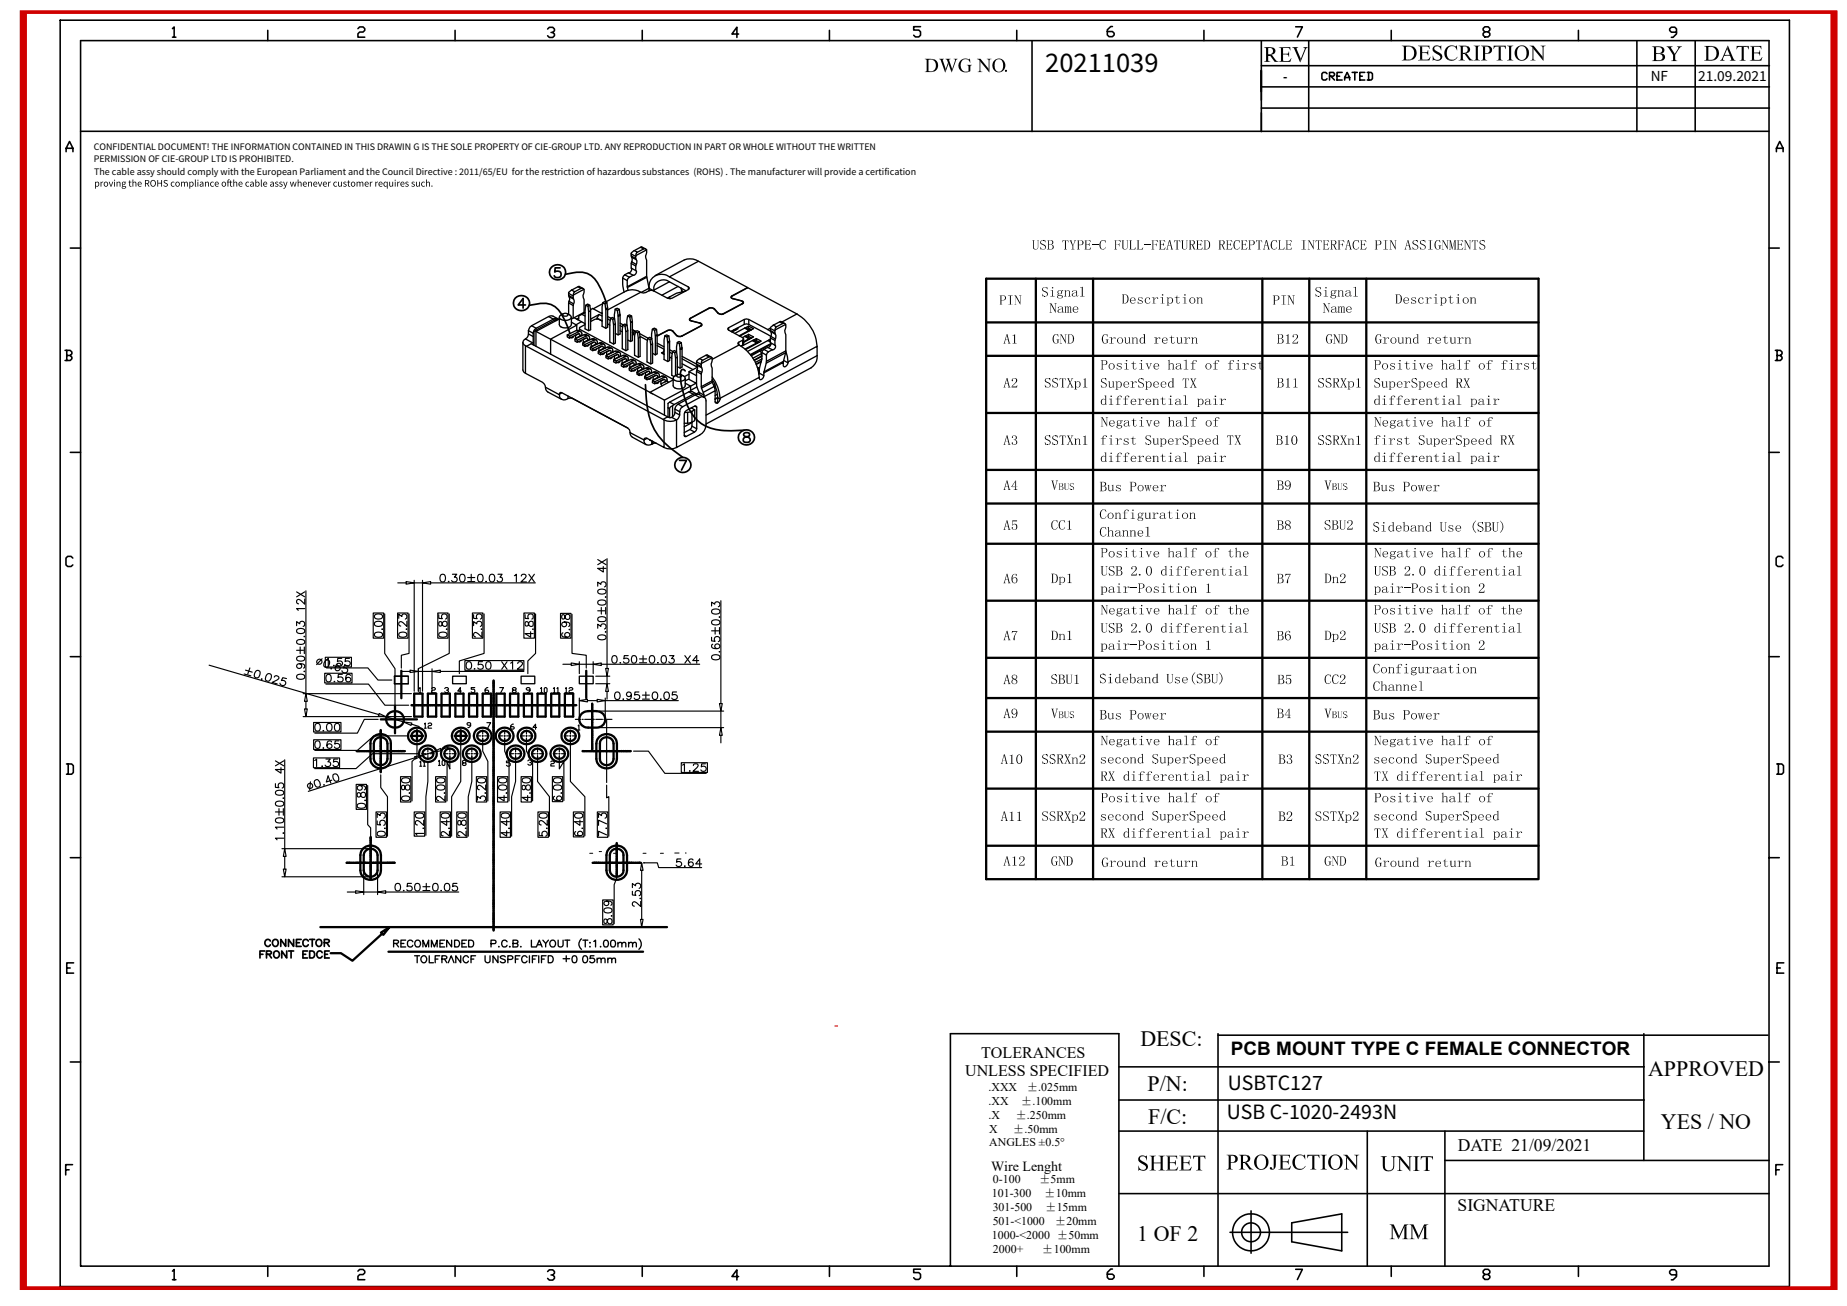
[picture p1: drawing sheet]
<svg xmlns="http://www.w3.org/2000/svg" width="297mm" height="210mm" viewBox="0 0 297 210" stroke-linecap="round" stroke-linejoin="round" font-family="sans-serif">
<defs><g id="words">
<text font-size="4.6" x="168.1" y="11.5">20211039</text>
<g font-size="3.5">
<text x="183.4" y="168.3">DESC:</text>
<text x="265" y="173.1">APPROVED</text>
<text x="184.5" y="175.4">P/N:</text>
<text x="197.3" y="179.9">USB C-1020-2493N</text>
<text x="197.4" y="175.3">USBTC127</text>
<text x="184.6" y="180.7">F/C:</text>
<text x="267.1" y="181.6">YES / NO</text>
<text x="182.8" y="199.5">1 OF 2</text>
</g>
<text font-size="3" x="197.9" y="169.6">PCB MOUNT TYPE C FEMALE CONNECTOR</text>
<g font-size="2.8">
<text x="234.4" y="185.1">DATE 21/09/2021</text>
<text x="234.4" y="194.8">SIGNATURE</text>
</g>
<g font-size="2.6">
<text x="155.2" y="173">UNLESS SPECIFIED</text>
<text x="157.8" y="170.1">TOLERANCES</text>
</g>
<g font-size="2.5">
<text x="265.4" y="13">NF</text>
<text x="273.1" y="13">21.09.2021</text>
</g>
<text font-size="2.2" x="159.4" y="188.2">Wire Lenght</text>
<text font-size="2.1" x="206.3" y="13">-</text>
<g font-size="1.9">
<text x="159" y="175.4">.XXX</text>
<text x="159" y="177.7">.XX</text>
<text x="159" y="179.9">.X</text>
<text x="163.3" y="179.9">±.250mm</text>
<text x="164.2" y="177.7">±.100mm</text>
<text x="165.1" y="175.4">±.025mm</text>
<text x="159.1" y="184.4">ANGLES ±0.5°</text>
<text x="159.1" y="182.2">X</text>
<text x="162.9" y="182.2">±.50mm</text>
<text x="159.7" y="190.2">0-100</text>
<text x="167.1" y="190.2">±5mm</text>
<text x="159.5" y="192.5">101-300</text>
<text x="159.6" y="197">501-&lt;1000</text>
<text x="159.6" y="194.7">301-500</text>
<text x="167.9" y="192.5">±10mm</text>
<text x="168.1" y="194.7">±15mm</text>
<text x="169.6" y="197">±20mm</text>
<text x="159.5" y="199.3">1000-&lt;2000 ±50mm</text>
<text x="159.7" y="201.5">2000+</text>
<text x="167.5" y="201.5">±100mm</text>
</g>
<g font-size="1.6">
<text x="15.1" y="26.1">PERMISSION OF CIE-GROUP LTD IS PROHIBITED.</text>
<text x="15.1" y="24.1">CONFIDENTIAL DOCUMENT! THE INFORMATION CONTAINED IN THIS DRAWIN G IS THE SOLE PROPERTY OF CIE-GROUP LTD. ANY REPRODUCTION IN PART OR WHOLE WITHOUT THE WRITTEN</text>
<text x="15.1" y="28.1">The cable assy should comply with the European Parliament and the Council Directive : 2011/65/EU for the restriction of hazardous substances (ROHS) . The manufacturer will provide a certification</text>
</g>
</g></defs>
<!-- layer: Layer 1 -->
<g fill="#000">
<path d="M154.7 9.5l.7-.1 .4 .1zM161.6 11.3h.3v.2h-.3zM203.9 8.8h.3zM230.6 7.4a1.03 1.03 0 0 1 1 0zM233.5 7.4l.6 .1zM235.2 8.6h.3zM238.9 8.6h.6zM175.6 39.3l1 .1zM184 39.3l1 .1zM181.8 94.5h1v.1h-1zM225.8 94.5h1v.1h-1zM181.8 103.7h1z"/>
<path d="M225.8 103.7h1zM183.3 185.9a1.03 1.03 0 0 1 1 0zM198 187h.6zM199.9 187h.2zM209 185.7l.6 .1z"/>
<path d="M69.4 29.9h.1v.1h-.1zM68.5 28.9h.1v.4a.28 .28 0 0 1 .5 0v.7h-.1v-.5l-.1-.2-.3 .1v.6h-.1zM67.9 29.3h.4h-.1a.28 .28 0 0 0-.3 .4 .28 .28 0 0 0 .4 .1v.1a.37 .37 0 0 1-.5-.1v-.4zM66.9 29.2h.1v.5l.2 .2 .2-.1v-.6h.1v.8l-.1-.1a.27 .27 0 0 1-.5 0zM66.3 29.3h.4l-.4 .1 .4 .4a.32 .32 0 0 1-.2 .2 .32 .32 0 0 1-.4-.1l.5-.1-.3-.2zM65.3 29.3h.4l-.4 .1 .4 .4a.32 .32 0 0 1-.2 .2 .32 .32 0 0 1-.4-.1l.5-.1-.3-.2zM64.6 29.4l-.1 .2h.4v-.2zM64.6 29.3h.3l.1 .3h-.5a.27 .27 0 0 0 .2 .3 .27 .27 0 0 0 .3 0 .41 .41 0 0 1-.6-.1 .41 .41 0 0 1 .2-.5zM63.9 29.2h.1v.2l.3-.2-.3 .3v.5h-.1zM63.5 29.2h.1v.8h-.1zM63.5 29a.09 .09 0 0 1 .1 0 .09 .09 0 0 1-.1 0zM62.6 29.2h.1v.5l.2 .2 .2-.1v-.6h.1v.8l-.1-.1a.27 .27 0 0 1-.5 0zM61.9 29.4l-.1 .1a.3 .3 0 0 0 .2 .4l.2-.1v-.4zM61.8 29.3l.5-.1v1.1h-.1v-.4a.31 .31 0 0 1-.5-.1v-.4zM61.1 29.4l-.1 .2h.4v-.2zM61 29.3h.4l.1 .3h-.5a.27 .27 0 0 0 .1 .3 .27 .27 0 0 0 .3 0h.1a.41 .41 0 0 1-.6-.1 .41 .41 0 0 1 .1-.5zM60.4 29.2h.1v.2l.3-.2-.3 .3v.5h-.1zM59.5 29.2h.1v.2l.3-.2-.3 .3v.5h-.1zM58.8 29.4l-.1 .2h.5l-.1-.2zM58.8 29.3h.3l.2 .3h-.5a.27 .27 0 0 0 .1 .3 .27 .27 0 0 0 .3 0h.1a.41 .41 0 0 1-.6-.1 .41 .41 0 0 1 .1-.5zM57.3 29.2l.2 .1a.26 .26 0 0 1 .2-.1 .26 .26 0 0 1 .2 .2l.3-.2 .2 .1v.7h-.1v-.5l-.2-.2-.1 .1v.6h-.2v-.5l-.1-.2-.2 .1v.6h-.2zM56.7 29.4l-.1 .1a.31 .31 0 0 0 .2 .4 .29 .29 0 0 0 .2-.3 .29 .29 0 0 0-.3-.2zM56.4 29.6a.4 .4 0 0 1 .8 0 .4 .4 0 0 1-.8 0zM56 29h.1v.2h.2v.1h-.2v.5l.2 .2h-.3v-.7h-.2zM55.3 29.3h.4l-.4 .1 .4 .4a.32 .32 0 0 1-.2 .2 .32 .32 0 0 1-.3-.1l.4-.1-.3-.2zM54.4 29.2h.1v.5l.1 .2 .3-.1v-.6h.1v.8l-.1-.1a.27 .27 0 0 1-.5 0zM53.8 29.3h.4h-.1a.28 .28 0 0 0-.4 .4 .28 .28 0 0 0 .5 .1v.1a.37 .37 0 0 1-.6-.1v-.4zM52.8 29.2h.1v.2l.3-.2-.3 .3v.5h-.1zM52.1 29.4l-.1 .2h.5l-.1-.2zM52.1 29.3h.3l.2 .3h-.6a.27 .27 0 0 0 .2 .3 .27 .27 0 0 0 .3 0 .41 .41 0 0 1-.6-.1 .41 .41 0 0 1 .2-.5zM51.1 29.2h.1l.3 .7 .2-.7h.1l-.3 .8h-.1zM50.6 29.4l-.1 .2h.4v-.2zM50.5 29.3h.4l.1 .3h-.5a.27 .27 0 0 0 .2 .3 .27 .27 0 0 0 .2 0h.1a.41 .41 0 0 1-.6-.1 .41 .41 0 0 1 .1-.5zM49.5 29.2l.2 .1a.28 .28 0 0 1 .4 0l.1 .7h-.2v-.5l-.1-.2-.2 .1v.6h-.2zM48.9 29.4l-.1 .2h.4v-.2zM48.9 29.3h.3l.1 .3h-.5a.27 .27 0 0 0 .2 .3 .27 .27 0 0 0 .3 0 .41 .41 0 0 1-.6-.1 .41 .41 0 0 1 .2-.5zM47.9 28.9h.1v.4a.28 .28 0 0 1 .5 0v.7h-.1v-.5l-.2-.2-.2 .1v.6h-.1zM46.6 29.2h.2l.1 .7 .2-.7h.1l.2 .7 .2-.7h.1l-.2 .8h-.2l-.1-.6-.2 .6h-.2zM45.5 29.2h.2l.2 .7 .2-.7h.1l-.3 1-.2 .1-.1-.1h.2v-.2zM45 29.3h.4l-.4 .1 .5 .4a.32 .32 0 0 1-.3 .2 .32 .32 0 0 1-.3-.1l.4-.1-.3-.2zM44.3 29.3h.5l-.4 .1 .4 .4a.32 .32 0 0 1-.3 .2 .32 .32 0 0 1-.3-.1l.5-.1-.4-.2zM43.6 29.7v.2l.3-.1v-.2zM43.5 29.3a.33 .33 0 0 1 .3-.1 .33 .33 0 0 1 .2 .3v.5l-.1-.1-.4 .1v-.3l.4-.2-.1-.2-.3 .1zM42.5 29.4l-.1 .2h.4v-.2zM42.5 29.3h.3l.2 .3h-.6a.27 .27 0 0 0 .2 .3 .27 .27 0 0 0 .3 0 .41 .41 0 0 1-.6-.1 .41 .41 0 0 1 .2-.5zM42 28.9h.1v1.1l-.1-.2zM41.2 29.4v.4l.2 .1a.29 .29 0 0 0 .2-.3 .29 .29 0 0 0-.3-.3zM41.1 28.9h.1v.4a.31 .31 0 0 1 .5 .1 .43 .43 0 0 1-.3 .6l-.2-.1-.1 .1zM40.4 29.7v.2l.3-.1v-.2zM40.2 29.3a.33 .33 0 0 1 .4-.1 .33 .33 0 0 1 .2 .3v.5l-.1-.1-.4 .1v-.3l.4-.2-.2-.2-.2 .1zM39.6 29.3h.5h-.2a.28 .28 0 0 0-.3 .4 .28 .28 0 0 0 .4 .1l.1 .1a.37 .37 0 0 1-.6-.1v-.4zM38.5 29.4v.2h.4l-.1-.2zM38.5 29.3h.4l.1 .3h-.5a.27 .27 0 0 0 .1 .3 .27 .27 0 0 0 .3 0h.1a.41 .41 0 0 1-.6-.1 .41 .41 0 0 1 .1-.5zM37.5 28.9h.2l-.1 .4a.28 .28 0 0 1 .5 0v.7h-.1v-.5l-.1-.2-.2 .1v.6h-.2zM36.6 28.9h.3l-.2 .1v.2h.3v-.2h.1v.2h.2v.1h-.2v.5l.3 .2h-.4v-.7h-.3v.7h-.1v-.7l-.1-.1h.1zM35.9 29.4l-.1 .1a.31 .31 0 0 0 .2 .4 .29 .29 0 0 0 .2-.3 .29 .29 0 0 0-.3-.2zM35.6 29.6a.4 .4 0 0 1 .8 0 .4 .4 0 0 1-.8 0zM34.7 29.4l-.1 .2h.5l-.1-.2zM34.7 29.3h.3l.2 .3h-.6a.27 .27 0 0 0 .2 .3 .27 .27 0 0 0 .3 0 .41 .41 0 0 1-.5-.1 .41 .41 0 0 1 .1-.5zM34 29.3h.4h-.2a.28 .28 0 0 0-.3 .4 .28 .28 0 0 0 .4 .1l.1 .1a.37 .37 0 0 1-.6-.1v-.4zM33 29.2l.1 .1a.28 .28 0 0 1 .5 0v.7h-.1v-.5l-.2-.2-.2 .1v.6h-.1zM32.3 29.7v.2l.3-.1v-.2zM32.1 29.3a.33 .33 0 0 1 .4-.1 .33 .33 0 0 1 .2 .3v.5l-.1-.1-.4 .1v-.3l.4-.2-.2-.2-.2 .1zM31.8 29.2h.1v.8h-.1zM31.7 29a.1 .1 0 0 1 .2 0 .1 .1 0 0 1-.2 0zM31.3 28.9h.2v1.1l-.2-.2zM30.6 29.4v.4l.2 .1a.29 .29 0 0 0 .2-.3 .29 .29 0 0 0-.3-.3zM30.5 29.2l.1 .1a.31 .31 0 0 1 .5 .1 .4 .4 0 0 1 0 .4 .4 .4 0 0 1-.4 .2l-.1-.1v.4h-.1zM29.1 29.2l.1 .1a.26 .26 0 0 1 .3-.1 .26 .26 0 0 1 .2 .2l.3-.2 .2 .1v.7h-.1v-.5l-.2-.2-.2 .1v.6h-.1v-.5l-.2-.2-.1 .1v.6h-.2zM28.4 29.4v.1a.31 .31 0 0 0 .2 .4 .29 .29 0 0 0 .2-.3 .29 .29 0 0 0-.4-.2zM28.2 29.6a.4 .4 0 0 1 .8 0 .4 .4 0 0 1-.8 0zM27.6 29.3h.5h-.2a.28 .28 0 0 0-.3 .4 .28 .28 0 0 0 .4 .1l.1 .1a.37 .37 0 0 1-.6-.1v-.4zM26.4 29.1a.4 .4 0 0 1 .6 0h-.1a.25 .25 0 0 0-.4 .1l.1 .2a.33 .33 0 0 1 .4 .2 .33 .33 0 0 1-.2 .4h-.4l-.1-.1v-.1a.3 .3 0 0 0 .6-.1l-.2-.1a.35 .35 0 0 1-.3-.5zM25.3 29h.1v.4h.5v-.4h.2v1h-.2v-.5h-.5v.5h-.1zM24.5 29.1a.49 .49 0 0 0 .1 .8 .41 .41 0 0 0 .3-.5 .41 .41 0 0 0-.4-.3zM24.4 29a.51 .51 0 0 1 .7 .5 .51 .51 0 0 1-.7 .5 .64 .64 0 0 1 0-1zM23.4 29.1v.4l.4-.1v-.3zM23.3 29h.5a.3 .3 0 0 1 .1 .5h-.1l.2 .5h-.1l-.3-.4h-.2v.4h-.1zM22.3 29.4v.2h.4l-.1-.2zM22.3 29.3h.3l.2 .3h-.5a.27 .27 0 0 0 .1 .3 .27 .27 0 0 0 .3 0h.1a.41 .41 0 0 1-.6-.1 .41 .41 0 0 1 .1-.5zM21.3 28.9h.1v.4a.28 .28 0 0 1 .5 0v.7h-.1v-.5l-.1-.2-.3 .1v.6h-.1zM20.8 29h.1v.2h.2v.1h-.2v.5l.3 .2h-.4v-.7h-.1zM19.8 29.4v.2h.2v-.2zM19.8 30l-.1 .2h.4l.1-.1zM19.6 29.3l.3-.1h.4v.1h-.2a.31 .31 0 0 1 0 .4 .31 .31 0 0 1-.4 .1l.1 .1 .4 .1 .1 .1a.39 .39 0 0 1-.4 .3 .39 .39 0 0 1-.3-.2l.1-.2zM18.7 29.2l.2 .1a.28 .28 0 0 1 .4 0l.1 .7h-.2v-.5l-.1-.2-.2 .1v.6h-.2zM18.4 29.2h.1v.8h-.1zM18.3 29a.1 .1 0 0 1 .2 0 .1 .1 0 0 1-.2 0zM17.5 29.2h.1l.2 .7 .3-.7h.1l-.3 .8h-.1zM16.9 29.4l-.1 .1a.31 .31 0 0 0 .2 .4 .29 .29 0 0 0 .3-.3 .29 .29 0 0 0-.4-.2zM16.7 29.6a.4 .4 0 0 1 .8 0 .4 .4 0 0 1-.8 0zM16.2 29.2h.1v.2l.3-.2-.3 .3v.5h-.1zM15.4 29.4v.4l.2 .1a.29 .29 0 0 0 .2-.3 .29 .29 0 0 0-.3-.3zM15.3 29.2l.1 .1a.31 .31 0 0 1 .5 .1 .4 .4 0 0 1 0 .4 .4 .4 0 0 1-.4 .2l-.1-.1v.4h-.1z"/>
</g>
<g fill="#000">
<path d="M167.7 38.7h.3zM227.6 38.7h.3zM228.8 38.7h.3zM238.4 38.7h.2zM167.7 47.6h.4zM211.7 47.6h.3zM168.2 71.5h.3zM168.4 60.9h.4zM168.4 70.1h.4zM169.4 71.5h.3zM169.7 60.9h.2zM169.7 70.1h.2z"/>
<path d="M172.1 78.8h.3zM177.5 60.9h.3zM183.5 60.9h.3zM184.4 71.5h.3zM190.3 71.5h.4zM212.2 71.5h.2zM212.4 60.9h.3zM212.4 70.1h.3zM213.3 71.5h.4zM213.6 60.9h.3zM213.6 70.1h.3zM216.1 78.8h.2z"/>
<path d="M221.4 60.9h.3zM227.4 60.9h.3zM228.3 71.5h.3zM234.3 71.5h.3zM178.7 91.1h.3zM213.5 83.7h.3zM221 85.4h.3zM221.3 84h.3zM222.7 91.1h.3zM237.8 85.4h.3zM238 84h.4zM169.5 108.5h.3z"/>
<path d="M172.1 115.4h.3zM177.1 109.8h.3zM177.3 108.4h.3zM178.5 101.7h.3zM178.7 100.3h.3zM192.6 109.8h.3zM192.9 108.4h.3zM216.1 115.4h.2zM222.4 101.7h.3zM222.7 100.3h.3zM167.8 122.8h.3zM168 121.3h.4z"/>
<path d="M168 130.5h.4zM169 122.8h.3zM169.2 121.3h.3zM169.2 130.5h.3zM185.5 122.7h.3zM185.8 130.5h.3zM191.5 122.7h.3zM191.8 130.5h.3zM211.7 122.8h.3zM212 121.3h.3zM212 130.5h.3zM212.9 122.8h.3z"/>
<path d="M213.2 121.3h.3zM213.2 130.5h.3zM229.4 122.7h.4zM229.7 130.5h.3zM235.5 122.7h.2zM235.7 130.5h.3z"/>
<path d="M148.7 9.5l1.6 .1h-1v1.8l1 .1-1.6 .1 .3-.2v-1.7z" fill-rule="evenodd"/>
<path d="M149.6 9.6h.7l.2 .1 .3 .3v.4l-.1 .6-.3 .4-.8 .1a.87 .87 0 0 0 .9-.8v-.3a.82 .82 0 0 0-.9-.8z" fill-rule="evenodd"/>
<path d="M151 9.5h.8a.21 .21 0 0 0-.2 .2 .21 .21 0 0 0 .1 .2l.4 1.2-.1 .5-.7-1.9z" fill-rule="evenodd"/>
<path d="M152.4 10.1l.1 .2-.5 1.3z" fill-rule="evenodd"/>
<path d="M152 9.5h.9l-.3 .2 .5 1.4-.1 .5-.7-1.8z" fill-rule="evenodd"/>
<path d="M153.3 9.5h.7l-.3 .2-.7 1.9 .6-1.9z" fill-rule="evenodd"/>
<path d="M154.4 9.7l.3-.2h.6a1.05 1.05 0 0 0-.6 1.7l.4 .3h.8l-.8 .1a1.11 1.11 0 0 1-.9-.6l-.1-.2a1.24 1.24 0 0 1 .3-1.1z" fill-rule="evenodd"/>
<path d="M155.5 9.6l.3-.1 .2-.1v.7z" fill-rule="evenodd"/>
<path d="M155.5 10.4h.8l-.2 .2-.1 .8-.1 .1h-.6l.4-.1v-.8z" fill-rule="evenodd"/>
<path d="M157.5 9.7l.1 .2 .1 1.5 .3 .2h-.8l.3-.2z" fill-rule="evenodd"/>
<path d="M157.1 9.5h.6l1.3 1.6 .1 .5-1.7-2z" fill-rule="evenodd"/>
<path d="M158.7 9.5h.7h-.2l-.1 .3v1.8l-.1-.5v-1.5z" fill-rule="evenodd"/>
<path d="M159.8 9.8l.3-.3h.5a.95 .95 0 0 0-.6 1.4l.3 .5 .8 .1-.7 .1a1.16 1.16 0 0 1-.6-1.8z" fill-rule="evenodd"/>
<path d="M160.2 9.5a.99 .99 0 0 1 1.4 .5l.1 .6-.2 .5-.4 .4h-.5a.73 .73 0 0 0 .7-.8v-.5l-.2-.5-.3-.2z" fill-rule="evenodd"/>
<path d="M203.2 7.6l1.6 .1h-.9v1h.8l-.8 .1v.9l.4 .2h-1.1l.4-.2v-1.8l-.1-.2z" fill-rule="evenodd"/>
<path d="M204.2 8.8h.3l.7 .9 .4 .2h-.6z" fill-rule="evenodd"/>
<path d="M204.2 7.7h.6a.57 .57 0 0 1 .3 .6 .57 .57 0 0 1-.4 .4h-.7a.53 .53 0 0 0 .7-.4 .53 .53 0 0 0-.5-.6z" fill-rule="evenodd"/>
<path d="M205.9 7.7h1.1h-.7v.9l.5 .2h-.5v.9l.2 .1h-.6h.1z" fill-rule="evenodd"/>
<path d="M206.3 8.6h.8l.2-.3v.8h-.1a.31 .31 0 0 0-.4-.3z" fill-rule="evenodd"/>
<path d="M205.6 7.6h1.9v.5l-.3-.4h-1.3z" fill-rule="evenodd"/>
<path d="M205.6 9.9l1.6-.1 .5-.4-.2 .5z" fill-rule="evenodd"/>
<path d="M207.8 7.6h1a.25 .25 0 0 0-.3 .2 .25 .25 0 0 0 .1 .3l.6 1.4-.2 .5-.9-2.2z" fill-rule="evenodd"/>
<path d="M209.6 7.6h.7l-.3 .3-1 2.1 .7-1.9a.3 .3 0 0 0 .1-.3 .3 .3 0 0 0-.2-.2z" fill-rule="evenodd"/>
<path d="M225.4 7.3h1.2l.6 .2h-1.1v2l1 .1-1.7 .1 .3-.2v-1.8v-.2z" fill-rule="evenodd"/>
<path d="M226.4 7.5h.8a1.19 1.19 0 0 1-.1 2.1h-.7a1.06 1.06 0 0 0 1-1.1 1.06 1.06 0 0 0-1-1z" fill-rule="evenodd"/>
<path d="M228.3 7.5h1h-.6v.9l.5 .1h-.5v.9l.2 .2h-.6l.1-.1z" fill-rule="evenodd"/>
<path d="M228.7 8.4h.8l.2-.3v.8h-.1a.31 .31 0 0 0-.4-.4z" fill-rule="evenodd"/>
<path d="M228 7.3h1.9v.6l-.3-.4h-1.3z" fill-rule="evenodd"/>
<path d="M228 9.7l1.6-.1 .4-.5-.1 .6z" fill-rule="evenodd"/>
<path d="M230.4 9l.2 .4 .5 .2h-.5l-.2 .2z" fill-rule="evenodd"/>
<path d="M230.6 7.4h.4a.35 .35 0 0 0-.3 .3 .35 .35 0 0 0 .1 .4l.5 .3a.7 .7 0 0 1 .6 .7 .7 .7 0 0 1-.7 .7l-.6-.2h.6a.45 .45 0 0 0 .4-.5 .45 .45 0 0 0-.5-.4l-.1-.1a.83 .83 0 0 1-.6-.9z" fill-rule="evenodd"/>
<path d="M230.6 7.4h1l.2-.1v.8l-.4-.6z" fill-rule="evenodd"/>
<path d="M232.7 7.6a1.16 1.16 0 0 1 1.3-.2h-.5a.88 .88 0 0 0-.9 1l.1 .5 .2 .4 .2 .2 .4 .1h-.8l-.3-.4-.1-.9z" fill-rule="evenodd"/>
<path d="M233.8 7.5l.5-.2v.8l-.3-.5z" fill-rule="evenodd"/>
<path d="M232.8 9.6h.9l.7-.4-.7 .5-.5 .1z" fill-rule="evenodd"/>
<path d="M234.6 7.3l1.5 .2h-.9v1h.8l-.8 .1v.9l.4 .2h-1l.3-.2v-1.8l-.1-.2z" fill-rule="evenodd"/>
<path d="M235.5 8.6h.3l.7 .8 .4 .3h-.6z" fill-rule="evenodd"/>
<path d="M235.5 7.5h.6a.58 .58 0 0 1 .3 .5 .58 .58 0 0 1-.4 .5h-.7a.53 .53 0 0 0 .7-.4 .53 .53 0 0 0-.5-.6z" fill-rule="evenodd"/>
<path d="M237 7.3l1 .1a.25 .25 0 0 0-.4 .3v1.8l.4 .2h-1l.3-.2v-1.9z" fill-rule="evenodd"/>
<path d="M238.4 7.5h.6h-.2v1l.8 .1h-.8v.9l.3 .2h-1l.3-.1 .1-.2z" fill-rule="evenodd"/>
<path d="M238.1 7.3h.9a.82 .82 0 0 1 .9 .6v.4l-.2 .2-.6 .1 .4-.3-.1-.6-.2-.2h-.8z" fill-rule="evenodd"/>
<path d="M241 7.5h.3v2l.3 .2h-1l.4-.2z" fill-rule="evenodd"/>
<path d="M240.2 7.3h1.9l-.5 .2h-1.1l-.3 .4z" fill-rule="evenodd"/>
<path d="M241.6 7.5l.5-.2 .1 .6-.3-.4z" fill-rule="evenodd"/>
<path d="M242.3 7.3l1 .1a.25 .25 0 0 0-.3 .3v1.8l.3 .2h-1l.4-.2v-1.9z" fill-rule="evenodd"/>
<path d="M243.8 7.7l.4-.3h.5a.79 .79 0 0 0-.7 .9v.5a.87 .87 0 0 0 .7 .9h.5l-.5 .1-.5-.1-.5-.6-.2-.7z" fill-rule="evenodd"/>
<path d="M244.2 7.4l.3-.1a1.2 1.2 0 0 1 1.2 .5 1.3 1.3 0 0 1-.5 1.9h-.5l.4-.2a1.32 1.32 0 0 0 .3-1.4l-.3-.6z" fill-rule="evenodd"/>
<path d="M246.4 7.7l.2 .2v1.6l.3 .2h-.8l.3-.2z" fill-rule="evenodd"/>
<path d="M246 7.3h.6l1.5 1.8v.7l-1.8-2.3z" fill-rule="evenodd"/>
<path d="M247.7 7.3h.8l-.3 .3v2.2l-.1-.7-.1-1.5z" fill-rule="evenodd"/>
<path d="M265.9 7.6h.7h-.3v.9l1.1 .2h-1.1v1h1.1l-.4 .1h-1.4l.4-.2v-1.8z" fill-rule="evenodd"/>
<path d="M265.6 7.5h1a.66 .66 0 0 1 .9 .2 .66 .66 0 0 1-.2 .9h-.7a.51 .51 0 0 0 .7-.5 .51 .51 0 0 0-.7-.5z" fill-rule="evenodd"/>
<path d="M266.6 8.7h.8l.2 .1a.55 .55 0 0 1-.1 .9h-.8a.54 .54 0 0 0 .6-.6 .54 .54 0 0 0-.7-.4z" fill-rule="evenodd"/>
<path d="M268 7.5h1a.25 .25 0 0 0-.3 .1 .25 .25 0 0 0 .1 .3 2 2 0 0 1 .6 1.8l.3 .1h-1l.3-.2v-.8l-.7-1.1z" fill-rule="evenodd"/>
<path d="M269.6 7.5h.9l-.4 .2-.7 1.1-.1-.1 .6-1z" fill-rule="evenodd"/>
<path d="M274 7.4h1.3l.5 .1-1.1 .1v2l1 .1-1.7 .1 .4-.3v-1.8l-.1-.2z" fill-rule="evenodd"/>
<path d="M275.1 7.5h.7a1.19 1.19 0 0 1-.1 2.1h-.6a1.06 1.06 0 0 0 .9-1 1.06 1.06 0 0 0-.9-1.1z" fill-rule="evenodd"/>
<path d="M277.8 7.3l-.1 .6-.4 .9 .9 .2h-.9l-.2 .3a.22 .22 0 0 0 0 .3 .22 .22 0 0 0 .2 .1l-.7 .1 .2-.3z" fill-rule="evenodd"/>
<path d="M277.9 7.3l.9 2.2 .3 .2-.9 .1a.26 .26 0 0 0 .2-.2 .26 .26 0 0 0-.1-.3l-.1-.3-.9-.2h.8l-.4-.9z" fill-rule="evenodd"/>
<path d="M280.1 7.5h.3v2l.3 .3h-1l.3-.2z" fill-rule="evenodd"/>
<path d="M279.3 7.4h1.9l-.5 .1-1.2 .1-.3 .3z" fill-rule="evenodd"/>
<path d="M280.7 7.5l.5-.1v.5l-.2-.3z" fill-rule="evenodd"/>
<path d="M281.6 7.5h1.1h-.6v.9l.5 .2h-.5v.9l.2 .1-.7 .1 .1-.1z" fill-rule="evenodd"/>
<path d="M282.1 8.4h.7l.2-.3v.8h-.1a.31 .31 0 0 0-.3-.3z" fill-rule="evenodd"/>
<path d="M281.4 7.4h1.8v.5l-.2-.4h-1.4z" fill-rule="evenodd"/>
<path d="M281.4 9.7l1.5-.1 .5-.4-.2 .6z" fill-rule="evenodd"/>
<path d="M166 38.6h.4l-.2 .1v1.1l.2 .2 .3 .1h-.3l-.3-.2v-1.1z" fill-rule="evenodd"/>
<path d="M166.8 38.6l.3 .1h-.1v1.1l-.3 .3h-.2l.2-.1 .2-.2v-1.1z" fill-rule="evenodd"/>
<path d="M167.2 39.7l.5 .4h-.4z" fill-rule="evenodd"/>
<path d="M167.4 38.7l.2-.1 .3 .1h-.3a.4 .4 0 0 0-.1 .5 .4 .4 0 0 0 .4 .1l.3 .3v.2l-.2 .3h-.3h-.2l.5-.1 .1-.3-.6-.4a.32 .32 0 0 1-.2-.5z" fill-rule="evenodd"/>
<path d="M167.8 38.7l.3-.1v.4z" fill-rule="evenodd"/>
<path d="M168.4 38.7h.5h-.2v.6h.4h-.4v.7l.1 .1h-.4l.1-.1v-1.2z" fill-rule="evenodd"/>
<path d="M168.4 38.6l.9 .1 .1 .1-.1 .4-.2 .1h-.4l.4-.1 .1-.3-.2-.2z" fill-rule="evenodd"/>
<path d="M168.9 39.3h.2a.41 .41 0 0 1 .3 .4 .41 .41 0 0 1-.3 .4h-.7h.7l.1-.2v-.4z" fill-rule="evenodd"/>
<path d="M171.2 38.7h.3h-.1v1.3l.2 .1h-.5l.1-.1v-1.3z" fill-rule="evenodd"/>
<path d="M170.9 38.6h.9l-.8 .1-.2 .3z" fill-rule="evenodd"/>
<path d="M171.5 38.7l.3-.1 .1 .4z" fill-rule="evenodd"/>
<path d="M172 38.6h.4l-.1 .2 .3 .7v.5l.2 .1h-.5h.1a1.53 1.53 0 0 0-.3-1.4z" fill-rule="evenodd"/>
<path d="M172.7 38.6l.4 .1h-.2l-.3 .8 .2-.7z" fill-rule="evenodd"/>
<path d="M173.3 38.7h.4h-.2v.7h.5h-.5v.6l.1 .1h-.4h.1z" fill-rule="evenodd"/>
<path d="M173.2 38.6h.5a.4 .4 0 0 1 .5 .3 .4 .4 0 0 1-.2 .5h-.5l.5-.2v-.5z" fill-rule="evenodd"/>
<path d="M174.4 38.7h.6h-.3v.6h.2h-.2v.8h-.2v-1.4z" fill-rule="evenodd"/>
<path d="M174.7 39.3h.4l.1-.2v.5l-.1-.2z" fill-rule="evenodd"/>
<path d="M174.4 38.6h.9l.1 .3-.4-.2z" fill-rule="evenodd"/>
<path d="M174.4 40.1h.7l.4-.3-.1 .3z" fill-rule="evenodd"/>
<path d="M177 38.7h.4l-.4 .3v.9l.2 .2h.4a.53 .53 0 0 1-.6-.1 .53 .53 0 0 1-.2-.5v-.4z" fill-rule="evenodd"/>
<path d="M177.2 38.7h.4z" fill-rule="evenodd"/>
<path d="M177.2 38.7l.5-.1 .1 .4-.2-.3z" fill-rule="evenodd"/>
<path d="M177.4 40.1l.2-.1 .2-.3-.1 .3z" fill-rule="evenodd"/>
<path d="M179.2 38.7h.6h-.3v.6h.3h-.3v.7l.1 .1h-.4l.1-.1v-1.2z" fill-rule="evenodd"/>
<path d="M179.5 39.3h.4l.1-.2v.5l-.1-.2z" fill-rule="evenodd"/>
<path d="M179.2 38.6h1l.1 .3-.3-.2z" fill-rule="evenodd"/>
<path d="M180.4 38.6h.4l-.2 .1v1.2l.5 .2h-.2a.32 .32 0 0 1-.4-.3v-1.1z" fill-rule="evenodd"/>
<path d="M181.1 38.6h.3l-.1 .1v1.2l-.2 .2h-.2l.3-.2v-1.2z" fill-rule="evenodd"/>
<path d="M181.6 38.6h.4l-.1 .1v1.3l.1 .1h-.3v-1.4z" fill-rule="evenodd"/>
<path d="M181.6 40.1h.7l.3-.3-.1 .3z" fill-rule="evenodd"/>
<path d="M182.8 38.6h.4l-.1 .1 .1 1.4h-.4l.1-.1v-1.3z" fill-rule="evenodd"/>
<path d="M182.8 40.1h.7l.3-.3v.3z" fill-rule="evenodd"/>
<path d="M185.2 38.7h.6h-.4v.6h.4h-.4v.7l.2 .1h-.4l.1-.1v-1.2z" fill-rule="evenodd"/>
<path d="M185.4 39.3h.4l.2-.2v.5l-.1-.2z" fill-rule="evenodd"/>
<path d="M185.2 38.6h.9l.1 .3-.2-.2z" fill-rule="evenodd"/>
<path d="M186.4 38.7h.6h-.3v.6h.2h-.2v.7l.1 .1h-.4z" fill-rule="evenodd"/>
<path d="M186.7 39.3h.4l.1-.2v.5l-.2-.3z" fill-rule="evenodd"/>
<path d="M186.4 38.6h.9l.1 .3-.4-.2z" fill-rule="evenodd"/>
<path d="M186.4 40.1h.7l.3-.3-.1 .3z" fill-rule="evenodd"/>
<path d="M188 38.6l.1 .2-.3 .7 .4 .1h-.4l-.1 .4 .2 .1h-.4l.1-.1z" fill-rule="evenodd"/>
<path d="M188 38.6h.2l.4 1.5h-.4h.1l-.1-.5-.4-.1h.4z" fill-rule="evenodd"/>
<path d="M189.1 38.7h.4h-.1v1.3l.1 .1h-.5h.2v-1.4z" fill-rule="evenodd"/>
<path d="M188.9 38.6h.8l-.7 .1-.2 .3z" fill-rule="evenodd"/>
<path d="M189.5 38.7l.2-.1 .1 .4z" fill-rule="evenodd"/>
<path d="M189.9 38.6h.4l-.1 .1v1.2l.5 .2h-.3a.31 .31 0 0 1-.3-.3v-1z" fill-rule="evenodd"/>
<path d="M190.7 38.6h.3l-.1 .1v1.2l-.2 .2h-.2l.3-.2v-1.2z" fill-rule="evenodd"/>
<path d="M191.2 38.7h.5h-.2v.6h.4l-.4 .1v.7h.1h-.4l.1-.1z" fill-rule="evenodd"/>
<path d="M191.2 38.6h.5a.37 .37 0 0 1 .4 .3 .37 .37 0 0 1-.1 .4h-.5h.3l.1-.1 .1-.3-.2-.2z" fill-rule="evenodd"/>
<path d="M191.7 39.4l.1-.1 .4 .8h-.2z" fill-rule="evenodd"/>
<path d="M192.4 38.7h.6h-.4v.6h.3h-.3v.7l.1 .1h-.3z" fill-rule="evenodd"/>
<path d="M192.6 39.3h.5l.1-.2v.5l-.2-.3z" fill-rule="evenodd"/>
<path d="M192.4 38.6h.9l.1 .3-.4-.2z" fill-rule="evenodd"/>
<path d="M192.4 40.1h.7l.3-.3-.1 .3z" fill-rule="evenodd"/>
<path d="M193.6 38.7h.3h-.1v1.3l.1 .1h-.3l.1-.1v-1.2z" fill-rule="evenodd"/>
<path d="M193.5 38.6h.5a.79 .79 0 0 1 .5 1.3l-.4 .2h-.6l.7-.1 .2-.4-.1-.8-.2-.1z" fill-rule="evenodd"/>
<path d="M196 38.7h.4h-.2v.6h.5l-.5 .1v.6l.2 .1h-.4h.1z" fill-rule="evenodd"/>
<path d="M196 38.6h.5a.36 .36 0 0 1 .4 .3 .36 .36 0 0 1-.2 .4h-.5h.3a.33 .33 0 0 0 .3-.3 .33 .33 0 0 0-.4-.3z" fill-rule="evenodd"/>
<path d="M196.4 39.4l.2-.1 .4 .8h-.2z" fill-rule="evenodd"/>
<path d="M197.2 38.7h.6h-.4v.6h.3h-.3v.7l.1 .1h-.3l.1-.1v-1.2z" fill-rule="evenodd"/>
<path d="M197.4 39.3h.4l.1-.2v.5l-.1-.3z" fill-rule="evenodd"/>
<path d="M197.2 38.6h.9l.1 .3-.4-.2z" fill-rule="evenodd"/>
<path d="M197.2 40.1h.7l.3-.3-.1 .3z" fill-rule="evenodd"/>
<path d="M198.6 38.7h.3l-.3 .3v.9l.2 .2h.3a.53 .53 0 0 1-.5-.1 .53 .53 0 0 1-.3-.5l.1-.4z" fill-rule="evenodd"/>
<path d="M198.7 38.7h.5z" fill-rule="evenodd"/>
<path d="M198.7 38.7l.6-.1 .1 .4-.3-.3z" fill-rule="evenodd"/>
<path d="M198.9 40.1l.2-.1 .3-.3-.2 .3z" fill-rule="evenodd"/>
<path d="M199.6 38.7h.6h-.4v.6h.3h-.3l.1 .8h-.3l.1-1.4z" fill-rule="evenodd"/>
<path d="M199.8 39.3h.5v-.2v.5l-.1-.2z" fill-rule="evenodd"/>
<path d="M199.5 38.6h1l.1 .3-.4-.2z" fill-rule="evenodd"/>
<path d="M199.5 40.1h.8l.3-.3-.1 .3z" fill-rule="evenodd"/>
<path d="M200.8 38.7h.4h-.2v.7h.5h-.5v.6l.2 .1h-.5l.2-.1v-1.2z" fill-rule="evenodd"/>
<path d="M200.7 38.6h.6a.4 .4 0 0 1 .4 .3 .4 .4 0 0 1-.1 .5h-.6l.4-.1a.39 .39 0 0 0 .1-.6z" fill-rule="evenodd"/>
<path d="M202.3 38.7h.3h-.1v1.4h.2h-.5l.2-.1v-1.3z" fill-rule="evenodd"/>
<path d="M202 38.6h.9l-.7 .1-.3 .3z" fill-rule="evenodd"/>
<path d="M202.6 38.7l.3-.1 .1 .4z" fill-rule="evenodd"/>
<path d="M203.6 38.6v.2l-.2 .7 .4 .1h-.4l-.1 .4 .1 .1h-.3l.1-.1z" fill-rule="evenodd"/>
<path d="M203.6 38.6h.1l.5 1.5h-.4h.1l-.1-.5-.4-.1h.4z" fill-rule="evenodd"/>
<path d="M204.6 38.7h.3l-.4 .3v.8l.2 .2 .4 .1h-.4l-.3-.4v-.6z" fill-rule="evenodd"/>
<path d="M204.7 38.7h.5z" fill-rule="evenodd"/>
<path d="M204.7 38.7l.6-.1v.4a.49 .49 0 0 0-.6-.3z" fill-rule="evenodd"/>
<path d="M204.9 40.1l.2-.1 .3-.3-.2 .3z" fill-rule="evenodd"/>
<path d="M205.5 38.6h.5l-.2 .1v1.3l.1 .1h-.3l.1-.1v-1.2z" fill-rule="evenodd"/>
<path d="M205.5 40.1h.8l.3-.3-.1 .3z" fill-rule="evenodd"/>
<path d="M206.8 38.7h.5h-.3v.6h.3h-.3v.7l.1 .1h-.3l.1-.1v-1.2z" fill-rule="evenodd"/>
<path d="M207 39.3h.4l.1-.2v.5l-.2-.3z" fill-rule="evenodd"/>
<path d="M206.7 38.6h.9l.2 .3-.4-.2z" fill-rule="evenodd"/>
<path d="M206.7 40.1h.7l.4-.3-.1 .3z" fill-rule="evenodd"/>
<path d="M209.3 38.6h.7l-.3 .1v1.4h.3h-.7l.3-.1v-1.2z" fill-rule="evenodd"/>
<path d="M210.4 38.8l.1 1.2 .1 .1h-.3l.1-.1z" fill-rule="evenodd"/>
<path d="M210.3 38.6h.3l.6 1.2v.3l-.7-1.3z" fill-rule="evenodd"/>
<path d="M211 38.6h.4l-.1 .1v1.4l-.1-1.4z" fill-rule="evenodd"/>
<path d="M211.9 38.7h.3l-.1 .1v1.2l.2 .1h-.5l.2-.1v-1.3z" fill-rule="evenodd"/>
<path d="M211.6 38.6h.9l-.8 .1-.2 .3z" fill-rule="evenodd"/>
<path d="M212.2 38.7l.3-.1 .1 .4z" fill-rule="evenodd"/>
<path d="M212.8 38.7h.5h-.3v.6h.3h-.3v.7l.1 .1h-.3l.1-.1v-1.2z" fill-rule="evenodd"/>
<path d="M213 39.3h.3l.2-.2v.5l-.2-.3z" fill-rule="evenodd"/>
<path d="M212.7 38.6h.9l.1 .3-.3-.2z" fill-rule="evenodd"/>
<path d="M212.7 40.1h.7l.3-.3v.3z" fill-rule="evenodd"/>
<path d="M214 38.7h.4h-.2v.6h.5l-.5 .1v.6l.1 .1h-.4l.2-.1v-1.2z" fill-rule="evenodd"/>
<path d="M213.9 38.6h.5a.38 .38 0 0 1 .4 .2 .38 .38 0 0 1 0 .5h-.6h.3a.33 .33 0 0 0 .2-.4 .33 .33 0 0 0-.3-.2z" fill-rule="evenodd"/>
<path d="M214.4 39.4l.1-.1 .5 .8h-.3z" fill-rule="evenodd"/>
<path d="M215.1 38.7h.6h-.3v.6h.3h-.3v.8h.1h-.4l.1-.1v-1.3z" fill-rule="evenodd"/>
<path d="M215.4 39.3h.4l.1-.2v.5l-.1-.2z" fill-rule="evenodd"/>
<path d="M215.1 38.6h1l.1 .3-.3-.2z" fill-rule="evenodd"/>
<path d="M216.7 38.6l.1 .2-.2 .7 .4 .1h-.4l-.1 .3 .1 .2h-.3z" fill-rule="evenodd"/>
<path d="M216.7 38.6h.2l.4 1.4 .1 .1h-.4l.1-.1-.1-.4-.4-.1h.4z" fill-rule="evenodd"/>
<path d="M217.8 38.7h.3l-.3 .1-.1 .3v.7l.3 .3h.3a.53 .53 0 0 1-.8-.5v-.5z" fill-rule="evenodd"/>
<path d="M217.9 38.7h.5z" fill-rule="evenodd"/>
<path d="M217.9 38.7l.6-.1 .1 .4-.3-.3z" fill-rule="evenodd"/>
<path d="M218.1 40.1l.2-.1 .3-.3-.2 .3z" fill-rule="evenodd"/>
<path d="M218.7 38.7h.6h-.3v.6h.3h-.3v.7l.1 .1h-.4l.1-.1v-1.2z" fill-rule="evenodd"/>
<path d="M219 39.3h.3l.2-.2v.5l-.2-.3z" fill-rule="evenodd"/>
<path d="M218.7 38.6h.9l.1 .3-.3-.2z" fill-rule="evenodd"/>
<path d="M218.7 40.1h.7l.4-.3-.2 .3z" fill-rule="evenodd"/>
<path d="M221.1 38.7h.5h-.2v.7h.5h-.5v.6l.1 .1h-.4l.1-.1v-1.3z" fill-rule="evenodd"/>
<path d="M221.1 38.6l.9 .1 .1 .2v.4l-.2 .1h-.5l.5-.1v-.5z" fill-rule="evenodd"/>
<path d="M222.4 38.6h.8l-.3 .1v1.3l.3 .1h-.8l.4-.1v-1.2z" fill-rule="evenodd"/>
<path d="M223.6 38.8h.1l-.1 1.2 .2 .1h-.4h.2z" fill-rule="evenodd"/>
<path d="M223.4 38.6h.3l.6 1.2 .1 .3-.7-1.3z" fill-rule="evenodd"/>
<path d="M224.2 38.6h.4l-.2 .1v1.4v-1.4z" fill-rule="evenodd"/>
<path d="M226.3 38.6l.1 .2-.2 .7 .3 .1h-.4v.4l.1 .1h-.4z" fill-rule="evenodd"/>
<path d="M226.3 38.6h.2l.3 1.4 .2 .1h-.5l.2-.1-.2-.4-.3-.1h.3z" fill-rule="evenodd"/>
<path d="M227.1 39.7l.4 .4h-.3z" fill-rule="evenodd"/>
<path d="M227.2 38.7l.3-.1 .3 .1h-.3a.27 .27 0 0 0-.3 .2 .27 .27 0 0 0 .3 .3l.1 .1a.45 .45 0 0 1 .5 .5 .45 .45 0 0 1-.7 .3h.3a.36 .36 0 0 0 .2-.4 .36 .36 0 0 0-.4-.3 .39 .39 0 0 1-.3-.3 .39 .39 0 0 1 0-.4z" fill-rule="evenodd"/>
<path d="M227.7 38.7l.3-.1v.4z" fill-rule="evenodd"/>
<path d="M228.3 39.7l.4 .4h-.3z" fill-rule="evenodd"/>
<path d="M228.4 38.7l.3-.1 .3 .1h-.4a.34 .34 0 0 0-.1 .4 .34 .34 0 0 0 .4 .2l.4 .3-.1 .3-.2 .2h-.4l.5-.2a.61 .61 0 0 0-.6-.6l-.2-.2z" fill-rule="evenodd"/>
<path d="M228.9 38.7l.3-.1v.4z" fill-rule="evenodd"/>
<path d="M229.6 38.6h.8l-.3 .1v1.3l.3 .1h-.8h.3v-1.4z" fill-rule="evenodd"/>
<path d="M230.9 38.7l.2-.1 .3 .1a.68 .68 0 0 0-.5 1l.1 .3 .4 .1a.53 .53 0 0 1-.7-.5v-.5z" fill-rule="evenodd"/>
<path d="M231.2 40.1l.4-.1z" fill-rule="evenodd"/>
<path d="M231.2 38.7l.3-.1 .1 .4z" fill-rule="evenodd"/>
<path d="M231.3 39.5h.5l-.2 .1v.5l-.2-.1v-.4z" fill-rule="evenodd"/>
<path d="M232 38.8v1.2l.2 .1h-.4l.2-.1z" fill-rule="evenodd"/>
<path d="M231.8 38.6h.3l.7 1.2v.3l-.7-1.3z" fill-rule="evenodd"/>
<path d="M232.6 38.6h.4l-.2 .1v1.4v-1.4z" fill-rule="evenodd"/>
<path d="M233.1 38.8l.1 1.2 .1 .1h-.3l.1-.1z" fill-rule="evenodd"/>
<path d="M233 38.6h.3l.3 1.2-.1 .3-.3-1.2z" fill-rule="evenodd"/>
<path d="M233.9 38.8h.2v1.3h.1h-.4l.1-.1z" fill-rule="evenodd"/>
<path d="M233.9 38.6l.3 .1-.3 .1-.4 1.3z" fill-rule="evenodd"/>
<path d="M234.3 38.7h.6h-.4v.6h.3h-.3v.7l.1 .1h-.3l.1-.1v-1.2z" fill-rule="evenodd"/>
<path d="M234.5 39.3h.4l.1-.2v.5l-.1-.3z" fill-rule="evenodd"/>
<path d="M234.3 38.6h.9l.1 .3-.4-.2z" fill-rule="evenodd"/>
<path d="M234.3 40.1h.7l.3-.3-.1 .3z" fill-rule="evenodd"/>
<path d="M235.6 38.8h.1l-.1 1.2 .2 .1h-.4h.2z" fill-rule="evenodd"/>
<path d="M235.4 38.6h.3l.6 1.2 .1 .3-.7-1.3z" fill-rule="evenodd"/>
<path d="M236.2 38.6h.4l-.2 .1v1.4v-1.4z" fill-rule="evenodd"/>
<path d="M237 38.7h.4h-.2v1.3l.2 .1h-.5l.2-.1v-1.2z" fill-rule="evenodd"/>
<path d="M236.7 38.6h.9l-.7 .1-.3 .3z" fill-rule="evenodd"/>
<path d="M237.4 38.7l.2-.1 .1 .4-.2-.3z" fill-rule="evenodd"/>
<path d="M237.9 39.7l.4 .4h-.3z" fill-rule="evenodd"/>
<path d="M238 38.7l.3-.1 .3 .1h-.4a.28 .28 0 0 0-.1 .2 .28 .28 0 0 0 .2 .3l.4 .3 .1 .4-.3 .2h-.3l.4-.1a.35 .35 0 0 0-.2-.6l-.2-.1a.33 .33 0 0 1-.3-.5z" fill-rule="evenodd"/>
<path d="M238.5 38.7l.2-.1 .1 .4z" fill-rule="evenodd"/>
<path d="M160.8 47.6h.5h-.3v.6l.5 .1h-.5v.6l.2 .1h-.5l.2-.1v-1.3z" fill-rule="evenodd"/>
<path d="M160.7 47.5h.8l.3 .2-.1 .5-.2 .1-.5-.1h.5l.1-.5-.2-.1z" fill-rule="evenodd"/>
<path d="M161.9 53.8l-.2 .8 .4 .1h-.4l-.1 .4 .1 .1h-.4l.2-.1z" fill-rule="evenodd"/>
<path d="M161.9 53.8l.1-.1 .3 1.4 .2 .1h-.4l.1-.1-.1-.4-.4-.1h.4z" fill-rule="evenodd"/>
<path d="M162.1 47.5h.7l-.2 .1v1.3l.2 .1h-.7l.3-.1v-1.3z" fill-rule="evenodd"/>
<path d="M162.8 53.9l.4-.2v1.4l.3 .1h-.7l.3-.1v-1.2z" fill-rule="evenodd"/>
<path d="M163.3 47.6v1.3l.1 .1h-.3l.2-.1z" fill-rule="evenodd"/>
<path d="M163.1 47.5h.3l.6 1.2 .1 .3z" fill-rule="evenodd"/>
<path d="M163.9 47.5h.3l-.1 .1v1.4l-.1-1.4z" fill-rule="evenodd"/>
<path d="M167.6 47.3l.4 .3-.3 .1z" fill-rule="evenodd"/>
<path d="M167.4 40.1h.3z" fill-rule="evenodd"/>
<path d="M167.7 46.3l.2-.1h.4h-.4l-.2 .2v.2l.4 .3a.43 .43 0 0 1 .4 .5 .43 .43 0 0 1-.6 .3l-.1-.1h.4a.43 .43 0 0 0 .1-.5 .43 .43 0 0 0-.5-.2l-.2-.2z" fill-rule="evenodd"/>
<path d="M168 46.2h.3z" fill-rule="evenodd"/>
<path d="M168.1 46.2h.3v.3z" fill-rule="evenodd"/>
<path d="M168.9 48.9l.1 1.3 .1 .1h-.3l.1-.1z" fill-rule="evenodd"/>
<path d="M168.8 48.8h.3l.6 1.1v.4l-.8-1.4z" fill-rule="evenodd"/>
<path d="M169.1 46.2h.2l.1 .1-.2 .1z" fill-rule="evenodd"/>
<path d="M168.9 46.7l.4-.1v.9l.3 .2h-.7l.3-.1v-.8z" fill-rule="evenodd"/>
<path d="M169.5 53.9l.2-.2 .3 .1h-.3l-.3 .5 .1 .7 .2 .2h.3h-.3a.85 .85 0 0 1-.4-1z" fill-rule="evenodd"/>
<path d="M169.6 48.8h.3l-.1 .1v1.4l-.1-1.4z" fill-rule="evenodd"/>
<path d="M169.8 55.2h.4z" fill-rule="evenodd"/>
<path d="M169.8 53.8l.3-.1 .1 .4-.2-.2z" fill-rule="evenodd"/>
<path d="M170.1 46.8l.3-.1-.2 .2v.2l.2 .2h-.2v.1l.6 .1-.6 .1a.23 .23 0 0 0 0 .2 .23 .23 0 0 0 .2 .1h.3l-.5 .1-.2-.2 .2-.3-.2-.1 .2-.2-.2-.1z" fill-rule="evenodd"/>
<path d="M170.1 49.4l.4-.1-.2 .1-.1 .2z" fill-rule="evenodd"/>
<path d="M169.9 54.6h.5l-.2 .1v.5l-.2-.1v-.4z" fill-rule="evenodd"/>
<path d="M170.2 46.7l.6 .1h-.1l.1 .2-.1 .2-.5 .1 .4-.1v-.3l-.1-.2z" fill-rule="evenodd"/>
<path d="M170.1 49.8l.3-.1h.4l-.5 .1a.21 .21 0 0 0-.1 .3 .21 .21 0 0 0 .2 .1h.2h-.5z" fill-rule="evenodd"/>
<path d="M170.3 49.3h.3l.3 .1v.8h-.5l.4-.1v-.4h-.3l.3-.1v-.1l-.1-.2z" fill-rule="evenodd"/>
<path d="M170.6 53.9v1.2l.2 .1h-.4l.2-.1z" fill-rule="evenodd"/>
<path d="M170.4 53.8h.3l.6 1.1 .1 .3-.8-1.3z" fill-rule="evenodd"/>
<path d="M170.2 47.5h.6a.24 .24 0 0 1 .1 .3 .24 .24 0 0 1-.2 .1h-.3l.4-.1-.1-.2z" fill-rule="evenodd"/>
<path d="M170.7 46.8l.3-.1-.1 .1z" fill-rule="evenodd"/>
<path d="M170.8 50.2h.2z" fill-rule="evenodd"/>
<path d="M170.8 50.2l.3-.2-.1 .2z" fill-rule="evenodd"/>
<path d="M171.1 46.7l.3-.1v1l.1 .1h-.4l.1-.1v-.8z" fill-rule="evenodd"/>
<path d="M171.2 49.3h.2v.9l.1 .1h-.3l.1-.1v-.8z" fill-rule="evenodd"/>
<path d="M171.4 49.4h.2z" fill-rule="evenodd"/>
<path d="M171.2 53.8h.4l-.2 .1v1.3l-.1-1.4z" fill-rule="evenodd"/>
<path d="M171.5 49.3h.2l.1 .1z" fill-rule="evenodd"/>
<path d="M171.7 53.8h.4l-.2 .1v1.2l.1 .1h-.3l.1-.1v-1.2z" fill-rule="evenodd"/>
<path d="M171.4 46.9l.2-.2h.3z" fill-rule="evenodd"/>
<path d="M171.7 46.7l.3 .1v.8l.2 .1h-.4l.1-.2v-.5z" fill-rule="evenodd"/>
<path d="M171.7 49.4l.3-.1h.2l-.3 .1-.1 .1v.7l.1 .1h-.3l.1-.1z" fill-rule="evenodd"/>
<path d="M171.7 53.8h.4a.75 .75 0 0 1 .6 .7 .75 .75 0 0 1-.7 .7h-.3h.5l.3-.2v-.8l-.3-.4z" fill-rule="evenodd"/>
<path d="M172 49.4h.2v.8l.1 .1h-.3l.1-.1v-.8z" fill-rule="evenodd"/>
<path d="M172.4 46.8l.4-.1-.2 .1-.1 .2z" fill-rule="evenodd"/>
<path d="M172.4 47.3l.3-.2h.4l-.5 .1-.1 .2 .1 .2h.3l-.1 .1-.4-.2z" fill-rule="evenodd"/>
<path d="M172.6 46.7h.3l.3 .1v.8h-.5l.4-.1v-.4h-.4l.4-.1v-.1l-.1-.2z" fill-rule="evenodd"/>
<path d="M172.6 49.4l.3-.1h.2l-.3 .1-.2 .3h-.1z" fill-rule="evenodd"/>
<path d="M172.5 49.7h.8l-.1-.3-.2-.1h.1l.2 .2 .1 .3h-.8l.1 .3 .3 .1h-.3l-.2-.2z" fill-rule="evenodd"/>
<path d="M173.1 47.6h.2z" fill-rule="evenodd"/>
<path d="M172.7 50.2h.3l.4-.2-.2 .2z" fill-rule="evenodd"/>
<path d="M173.1 47.6l.3-.2-.1 .2z" fill-rule="evenodd"/>
<path d="M173.7 46.2l.4-.1v1.5l.3 .1h-.7l.3-.1v-1.3z" fill-rule="evenodd"/>
<path d="M177.1 58h.4h-.2v.6l.5 .1h-.5v.6l.2 .1h-.5l.2-.1v-1.3z" fill-rule="evenodd"/>
<path d="M177 57.9h.7a.35 .35 0 0 1 .3 .5l-.2 .3-.5-.1h.5a.35 .35 0 0 0 .1-.4 .35 .35 0 0 0-.3-.2z" fill-rule="evenodd"/>
<path d="M177.4 53.9l.3-.2 .2 .1h-.3l-.2 .4 .1 .9 .4 .1-.3 .1a.95 .95 0 0 1-.2-1.4z" fill-rule="evenodd"/>
<path d="M177.7 55.2h.4z" fill-rule="evenodd"/>
<path d="M177.7 53.8l.4-.1v.4l-.2-.3z" fill-rule="evenodd"/>
<path d="M177.8 54.6h.5l-.2 .1v.5h-.2l.1-.5z" fill-rule="evenodd"/>
<path d="M178.4 58.6l.3-.2 .3 .1h-.3l-.3 .3 .1 .5h.3a.43 .43 0 0 1-.5-.4z" fill-rule="evenodd"/>
<path d="M178.4 54.3l.4-.1v1h.3h-.7h.3v-.8z" fill-rule="evenodd"/>
<path d="M178.9 54.4l.3-.1-.4 .3z" fill-rule="evenodd"/>
<path d="M178.8 58.5h.2l.2 .1a.42 .42 0 0 1-.1 .6l-.2 .2h-.4l.4-.1 .2-.2-.1-.5z" fill-rule="evenodd"/>
<path d="M179 54.3h.1a.17 .17 0 0 1 .2 0 .17 .17 0 0 1 .1 .2z" fill-rule="evenodd"/>
<path d="M179.6 59.1l.1 .2h.3l-.4 .1z" fill-rule="evenodd"/>
<path d="M179.6 58.6l.4-.1h-.2a.21 .21 0 0 0-.1 .2 .21 .21 0 0 0 .3 .1 .29 .29 0 0 1 .3 .3 .29 .29 0 0 1-.2 .3h-.4l.5-.1a.26 .26 0 0 0 0-.3 .26 .26 0 0 0-.3-.1l-.3-.1z" fill-rule="evenodd"/>
<path d="M179.7 58.5h.5z" fill-rule="evenodd"/>
<path d="M179.7 54.4l.3-.1h.3h-.2a.47 .47 0 0 0-.3 .5 .47 .47 0 0 0 .3 .4h-.2l-.2-.2-.1-.3z" fill-rule="evenodd"/>
<path d="M180.1 54.3h.3l.2 .4-.2 .5-.4 .1-.1-.1h.4l.1-.3v-.5z" fill-rule="evenodd"/>
<path d="M179.7 58.5l.6-.1 .1 .3-.3-.2z" fill-rule="evenodd"/>
<path d="M180.5 47.4h.3h-.1v1.3l.1 .1h-.3z" fill-rule="evenodd"/>
<path d="M180.4 47.3h.4a.58 .58 0 0 1 .7 .6l-.1 .5-.2 .3-.8 .1 .6-.1 .2-.2 .1-.3-.1-.6-.2-.2z" fill-rule="evenodd"/>
<path d="M180.8 54.3l.2-.1 .1 .9 .3 .1-.2 .1-.3-.2v-.7z" fill-rule="evenodd"/>
<path d="M181 58l.2-.1 .1 .1-.2 .1z" fill-rule="evenodd"/>
<path d="M180.8 58.4h.4v.9l.3 .1h-.7l.3-.1v-.8z" fill-rule="evenodd"/>
<path d="M181.6 55.1l.2 .1h-.2z" fill-rule="evenodd"/>
<path d="M181.4 54.3l.3-.1v.9l-.5 .1 .4-.2v-.6z" fill-rule="evenodd"/>
<path d="M181.8 47.9l.2-.1 .4 .1a.39 .39 0 0 0-.6 .4h-.1z" fill-rule="evenodd"/>
<path d="M182 54.3l.2-.1v.9l.2 .1h-.4h.1v-.9z" fill-rule="evenodd"/>
<path d="M181.9 58.4a.33 .33 0 0 0 .4-.3v.3h.4l-.4 .1v.7l.2 .1-.2 .1-.1-.1v-.8z" fill-rule="evenodd"/>
<path d="M181.7 48.3h.8l-.2-.4h-.1h.2l.1 .1 .1 .3h-.8l.1 .3 .3 .2h-.3z" fill-rule="evenodd"/>
<path d="M181.9 48.8l.4-.1 .3-.2-.2 .3z" fill-rule="evenodd"/>
<path d="M182.2 54.4l.3-.1h.3z" fill-rule="evenodd"/>
<path d="M182.3 59.4l.2-.1 .3-.2-.2 .3z" fill-rule="evenodd"/>
<path d="M182.6 54.3h.2l.1 .9h.1h-.4h.2v-.7z" fill-rule="evenodd"/>
<path d="M182.9 48.5l.5 .3h-.4z" fill-rule="evenodd"/>
<path d="M183 47.9h.3h-.1a.27 .27 0 0 0 0 .3 .27 .27 0 0 0 .3 .1l.3 .1a.38 .38 0 0 1-.2 .4 .38 .38 0 0 1-.5 0l.4-.1a.17 .17 0 0 0 .2-.2 .17 .17 0 0 0-.2-.1l-.3-.1a.25 .25 0 0 1-.2-.4z" fill-rule="evenodd"/>
<path d="M183.1 47.9h.5z" fill-rule="evenodd"/>
<path d="M183.4 58l.2-.1 .1 .1-.2 .1z" fill-rule="evenodd"/>
<path d="M183.2 58.4h.4v.9l.3 .1h-.7l.3-.1v-.8z" fill-rule="evenodd"/>
<path d="M183.1 47.9l.6-.1v.3l-.2-.2z" fill-rule="evenodd"/>
<path d="M183.3 54.4l.3-.1h.3h-.3l-.2 .3v.5l.3 .1h-.3l-.1-.2z" fill-rule="evenodd"/>
<path d="M183.7 54.3l.3 .1z" fill-rule="evenodd"/>
<path d="M183.4 55.2l.6-.1-.3 .2z" fill-rule="evenodd"/>
<path d="M183.8 53.8l.3-.1v1.4l.1 .1h-.2l-.1-.8 .1-.5z" fill-rule="evenodd"/>
<path d="M184.2 47.9h.4h-.2l-.2 .3 .1 .4 .5 .2h-.3l-.3-.1-.1-.5z" fill-rule="evenodd"/>
<path d="M184.4 47.9h.4l.1 .2-.1 .1-.1-.3z" fill-rule="evenodd"/>
<path d="M184.2 58.4h.4l-.1 .2 .2 .6v.2z" fill-rule="evenodd"/>
<path d="M184.6 48.8l.4-.3-.2 .3z" fill-rule="evenodd"/>
<path d="M184.9 58.4l.3 .1-.1 .1-.4 .8 .3-.8z" fill-rule="evenodd"/>
<path d="M185.2 47.8h.4v.9l.3 .1h-.7l.3-.1v-.8z" fill-rule="evenodd"/>
<path d="M185.6 48.1l.4-.2-.3 .3z" fill-rule="evenodd"/>
<path d="M185.6 58.6l.3-.2h.2l-.3 .1-.2 .3-.1 .1z" fill-rule="evenodd"/>
<path d="M185.6 54.3l.4-.1v1h.3h-.7h.2v-.8z" fill-rule="evenodd"/>
<path d="M185.8 47.9l.3-.1 .1 .2z" fill-rule="evenodd"/>
<path d="M185.5 58.9l.7-.1v-.3h-.2l.1-.1 .3 .4v.1h-.8l.1 .3 .3 .1h-.3l-.2-.1z" fill-rule="evenodd"/>
<path d="M186.1 54.4l.2-.1-.3 .3z" fill-rule="evenodd"/>
<path d="M185.7 59.3h.4l.3-.2-.2 .3z" fill-rule="evenodd"/>
<path d="M186.2 54.3h.3l.1 .1z" fill-rule="evenodd"/>
<path d="M186.6 47.8h.4v.9l.3 .1h-.7l.3-.1v-.7z" fill-rule="evenodd"/>
<path d="M187 54.4l.2-.1h.3a.36 .36 0 0 0-.5 .4h-.2z" fill-rule="evenodd"/>
<path d="M186.8 54.7h.8v-.2l-.3-.2h.3l.1 .3v.2h-.7v.2l.4 .2-.5-.1z" fill-rule="evenodd"/>
<path d="M187.1 55.2h.4l.2-.2-.2 .2z" fill-rule="evenodd"/>
<path d="M187.6 47.8h.3v.8l.1 .1h-.1v.3l.1 .1h-.4h.1v-1.2z" fill-rule="evenodd"/>
<path d="M187.9 48.7l.5 .1h-.3z" fill-rule="evenodd"/>
<path d="M187.8 57.9l.3-.1v.8h.1l-.1 .1v.6l.1 .1h-.4l.1-.1v-1.3z" fill-rule="evenodd"/>
<path d="M187.9 47.9l.2-.1 .3 .1-.5 .1z" fill-rule="evenodd"/>
<path d="M188.2 47.9h.3l.1 .3a.44 .44 0 0 1-.4 .6 .46 .46 0 0 0 .3-.5 .46 .46 0 0 0-.3-.4z" fill-rule="evenodd"/>
<path d="M188.1 54.3l.2-.1 .1-.3v.4h.4h-.4l.1 .8 .1 .1-.3-.1v-.8z" fill-rule="evenodd"/>
<path d="M188.1 58.6v-.1a.35 .35 0 0 1 .6 0z" fill-rule="evenodd"/>
<path d="M188.4 58.5h.3v.8l.2 .1h-.4l.1-.1v-.7z" fill-rule="evenodd"/>
<path d="M188.4 55.2h.3l.2-.2-.1 .2z" fill-rule="evenodd"/>
<path d="M189.1 58.5h.4h-.2l-.1 .2z" fill-rule="evenodd"/>
<path d="M188.9 47.8h.2l.1-.3 .1 .3h.4l-.4 .1v.8l.2 .1-.3-.1v-.8z" fill-rule="evenodd"/>
<path d="M189.2 54.3l.2-.1 .1 .9 .4 .1-.4 .1-.2-.1v-.8z" fill-rule="evenodd"/>
<path d="M189.1 59l.6-.2-.3 .1-.2 .2 .1 .2 .3 .1-.5-.1z" fill-rule="evenodd"/>
<path d="M189.2 58.5h.6l.1 .8h-.5h.3v-.5h-.3h.3v-.2l-.1-.1z" fill-rule="evenodd"/>
<path d="M189.3 48.8l.3-.1 .1-.2-.1 .3z" fill-rule="evenodd"/>
<path d="M189.7 59.3h.2z" fill-rule="evenodd"/>
<path d="M189.9 55.1l.3 .1h-.3z" fill-rule="evenodd"/>
<path d="M189.8 54.3l.3-.1v.9l-.4 .1a.61 .61 0 0 0 .2-.8z" fill-rule="evenodd"/>
<path d="M189.8 59.3h.2v-.1a.16 .16 0 0 1 0 .2 .16 .16 0 0 1-.2-.1z" fill-rule="evenodd"/>
<path d="M190.2 47.8h.4v.9l.3 .1h-.7l.3-.1v-.7z" fill-rule="evenodd"/>
<path d="M190.3 54.3l.5-.1v1h.2h-.7h.3v-.8z" fill-rule="evenodd"/>
<path d="M190.3 57.9l.5-.1v1.5l.3 .1h-.8l.4-.1v-1.3z" fill-rule="evenodd"/>
<path d="M190.9 54.4l.2-.1-.3 .3z" fill-rule="evenodd"/>
<path d="M191 54.3a.17 .17 0 0 1 .3 0 .17 .17 0 0 1 0 .2z" fill-rule="evenodd"/>
<path d="M191.4 48l.2-.2 .3 .1h-.3a.51 .51 0 0 0 .1 .9h-.2l-.2-.3-.1-.3z" fill-rule="evenodd"/>
<path d="M191.6 54.3l.2-.1v.9l.1 .1h-.3h.1v-.9z" fill-rule="evenodd"/>
<path d="M191.7 47.9h.2a.5 .5 0 0 1 .3 .6 .5 .5 0 0 1-.7 .3l.4-.1 .2-.2-.1-.5z" fill-rule="evenodd"/>
<path d="M191.8 58l.3-.1 .3 .1h-.3l-.2 .2v.2h.4l-.4 .1v.8l.3 .1h-.7l.2-.1v-.8l-.2-.1h.2z" fill-rule="evenodd"/>
<path d="M191.8 54.4l.3-.1h.3l-.5 .2z" fill-rule="evenodd"/>
<path d="M192.2 54.3h.2l.1 .2v.7h.1h-.4h.2v-.7z" fill-rule="evenodd"/>
<path d="M192.1 58h.3l.1 .1-.2 .1v-.2z" fill-rule="evenodd"/>
<path d="M192.4 47.8h.3v.9l.1 .1h-.4l.1-.1v-.8z" fill-rule="evenodd"/>
<path d="M192.7 47.9l.2-.1 .3 .1-.5 .1z" fill-rule="evenodd"/>
<path d="M193 47.9h.3v.8l.1 .1h-.3l.1-.1v-.7z" fill-rule="evenodd"/>
<path d="M193.9 58.6l.3-.2 .4 .1h-.4l-.2 .3 .1 .5h.2l-.2 .1-.2-.2-.1-.3z" fill-rule="evenodd"/>
<path d="M194.3 58.5h.3l.2 .3a.46 .46 0 0 1-.3 .6h-.4l.4-.1 .1-.2v-.5z" fill-rule="evenodd"/>
<path d="M195.4 58l.3-.1 .3 .1h-.4l-.1 .1v.3h.4l-.4 .1v.8l.3 .1h-.7l.2-.1v-.8l-.2-.1h.2z" fill-rule="evenodd"/>
<path d="M195.7 58h.3v.1l-.1 .1v-.2z" fill-rule="evenodd"/>
<path d="M197.8 58l.3-.1 .3 .1h-.3l-.2 .2v.2h.3l-.3 .1v.8l.3 .1h-.7l.2-.1v-.8l-.3-.1h.3z" fill-rule="evenodd"/>
<path d="M198.1 58h.3v.1l-.1 .1v-.2z" fill-rule="evenodd"/>
<path d="M199 58l.2-.1v.1l-.1 .1z" fill-rule="evenodd"/>
<path d="M198.8 58.4h.4v.9l.3 .1h-.7l.2-.1v-.8z" fill-rule="evenodd"/>
<path d="M199.8 58.4h.4v.9l.3 .1h-.7l.3-.1v-.8z" fill-rule="evenodd"/>
<path d="M200.2 58.6l.4-.1-.4 .2z" fill-rule="evenodd"/>
<path d="M200.4 58.5l.1-.1a.15 .15 0 0 1 .2 0 .15 .15 0 0 1 0 .2l-.1-.1z" fill-rule="evenodd"/>
<path d="M201.1 59.1l.2 .2h.3l-.5 .1z" fill-rule="evenodd"/>
<path d="M201.1 58.6l.4-.1-.3 .1 .2 .2a.41 .41 0 0 1 .4 .5l-.5 .1 .4-.1 .1-.2-.6-.3z" fill-rule="evenodd"/>
<path d="M201.3 58.5h.5z" fill-rule="evenodd"/>
<path d="M201.3 58.5l.6-.1v.3l-.2-.2z" fill-rule="evenodd"/>
<path d="M202.6 58.1l.1 .3h.4l-.4 .1v.7l.2 .1-.3 .1-.1-.9h-.2l.2-.1z" fill-rule="evenodd"/>
<path d="M202.6 59.4l.4-.1 .1-.2-.1 .3z" fill-rule="evenodd"/>
<path d="M204.7 47.6h.5h-.2v.6l.5 .1h-.5v.6l.1 .1h-.4l.1-.1v-1.3z" fill-rule="evenodd"/>
<path d="M204.7 47.5h.8l.2 .2-.1 .5h-.6h.4a.38 .38 0 0 0 0-.6z" fill-rule="evenodd"/>
<path d="M205.4 53.8h.5l-.3 .1v.5h.5l-.5 .1v.6l.1 .1h-.3l.1-.1v-1.2z" fill-rule="evenodd"/>
<path d="M205.3 53.8h.9l.1 .4-.3 .2h-.4l.5-.1v-.4z" fill-rule="evenodd"/>
<path d="M205.9 54.5l.2-.1a.41 .41 0 0 1 .3 .5 .41 .41 0 0 1-.4 .3h-.7h.7l.2-.2v-.4z" fill-rule="evenodd"/>
<path d="M206 47.5h.8l-.3 .1v1.3l.3 .1h-.8l.4-.1v-1.3z" fill-rule="evenodd"/>
<path d="M207.2 47.6l.1 .1v1.2l.1 .1h-.4l.2-.1z" fill-rule="evenodd"/>
<path d="M206.8 53.9l.4-.2v1.4l.2 .1h-.6l.2-.1v-1.1z" fill-rule="evenodd"/>
<path d="M207 47.5h.3l.7 1.2v.3l-.7-1.3z" fill-rule="evenodd"/>
<path d="M207.9 53.9l.3-.1-.2 .1v.3h-.1z" fill-rule="evenodd"/>
<path d="M207.8 47.5h.4l-.2 .1v1.4v-.3v-1.1z" fill-rule="evenodd"/>
<path d="M208.1 53.8l.3-.1 .3 .2a.75 .75 0 0 1-.5 .9l-.4 .3 .8-.9-.1-.3z" fill-rule="evenodd"/>
<path d="M207.8 55.1h.1a.6 .6 0 0 0 .9-.2l-.1 .3h-.9z" fill-rule="evenodd"/>
<path d="M211.5 47.3l.4 .3-.3 .1z" fill-rule="evenodd"/>
<path d="M211.6 46.3l.2-.1h.4h-.2a.33 .33 0 0 0-.3 .4 .33 .33 0 0 0 .4 .3h.1a.42 .42 0 0 1 .2 .6 .42 .42 0 0 1-.6 .1h.4l.1-.1a.53 .53 0 0 0-.6-.6l-.2-.3z" fill-rule="evenodd"/>
<path d="M212 46.2h.3z" fill-rule="evenodd"/>
<path d="M212.1 46.2h.3v.3z" fill-rule="evenodd"/>
<path d="M212.9 48.9l.1 1.3 .1 .1h-.4l.2-.1z" fill-rule="evenodd"/>
<path d="M212.7 48.8h.3l.7 1.1v.4l-.8-1.4z" fill-rule="evenodd"/>
<path d="M213.1 46.3l.2-.1v.1l-.1 .1z" fill-rule="evenodd"/>
<path d="M212.9 46.7l.4-.1v1l.3 .1h-.7l.2-.1v-.8z" fill-rule="evenodd"/>
<path d="M213.4 53.9l.3-.2 .3 .1h-.3l-.3 .4 .1 .8 .2 .2h.3a.64 .64 0 0 1-.7-.2 .64 .64 0 0 1-.1-.7z" fill-rule="evenodd"/>
<path d="M213.5 48.8h.4l-.2 .1v1.4v-1.4z" fill-rule="evenodd"/>
<path d="M213.8 55.2h.3z" fill-rule="evenodd"/>
<path d="M213.7 53.8l.4-.1 .1 .4z" fill-rule="evenodd"/>
<path d="M214.1 46.8l.3-.1-.3 .2 .1 .2 .2 .2h-.3v.1l.7 .1-.6 .1a.22 .22 0 0 0-.1 .2 .22 .22 0 0 0 .3 .1h.3h-.7l-.1-.3 .2-.1a.15 .15 0 0 1-.1-.1 .15 .15 0 0 1 .1-.2l-.1-.1z" fill-rule="evenodd"/>
<path d="M214.1 49.4l.4-.1-.2 .1-.1 .2z" fill-rule="evenodd"/>
<path d="M213.8 54.6h.5l-.1 .1v.5l-.2-.1v-.4z" fill-rule="evenodd"/>
<path d="M214.2 46.7l.5 .1v.4l-.2 .1h-.3l.3-.1 .1-.3-.1-.2z" fill-rule="evenodd"/>
<path d="M214.1 49.8l.3-.1h.3a.36 .36 0 0 0-.4 .1 .36 .36 0 0 0 0 .4h.3h-.5l-.1-.1z" fill-rule="evenodd"/>
<path d="M214.2 49.3h.4l.2 .1 .1 .8h-.5l.3-.1v-.4h-.3l.3-.1v-.1l-.1-.2z" fill-rule="evenodd"/>
<path d="M214.5 53.9h.1v1.2l.1 .1h-.3h.1z" fill-rule="evenodd"/>
<path d="M214.4 53.8h.3l.6 1.1v.3l-.7-1.3z" fill-rule="evenodd"/>
<path d="M214.2 47.5h.6v.3l-.4 .1h.2l.1-.3z" fill-rule="evenodd"/>
<path d="M214.6 46.8l.3-.1v.1z" fill-rule="evenodd"/>
<path d="M214.7 50.2h.2z" fill-rule="evenodd"/>
<path d="M214.8 50.2l.3-.2-.1 .2z" fill-rule="evenodd"/>
<path d="M215.1 46.7l.2-.1v1l.2 .1h-.4l.1-.1v-.8z" fill-rule="evenodd"/>
<path d="M215.1 49.3h.2l.1 .1-.1 .8 .1 .1h-.3l.1-.1v-.8z" fill-rule="evenodd"/>
<path d="M215.4 49.4h.2z" fill-rule="evenodd"/>
<path d="M215.1 53.8h.4l-.1 .1v1.3l-.1-1.4z" fill-rule="evenodd"/>
<path d="M215.4 49.3h.2l.2 .1z" fill-rule="evenodd"/>
<path d="M215.7 53.8h.3l-.1 .1v1.2l.1 .1h-.3l.1-.1v-1.2z" fill-rule="evenodd"/>
<path d="M215.3 46.9l.3-.2h.3z" fill-rule="evenodd"/>
<path d="M215.7 46.7h.2l.1 .2v.6l.1 .2h-.4l.1-.1v-.7z" fill-rule="evenodd"/>
<path d="M215.6 49.4l.4-.1h.2l-.3 .1-.1 .1v.7l.1 .1h-.3l.1-.1z" fill-rule="evenodd"/>
<path d="M215.6 53.8h.6l.3 .2 .1 .7-.1 .3-.2 .2h-.7l.7-.1 .2-.4-.1-.7-.2-.2z" fill-rule="evenodd"/>
<path d="M216 49.4h.2v.8l.1 .1h-.3l.1-.1v-.8z" fill-rule="evenodd"/>
<path d="M216.4 46.8l.4-.1-.3 .1v.2z" fill-rule="evenodd"/>
<path d="M216.4 47.2l.2-.1h.4a.36 .36 0 0 0-.4 .1 .36 .36 0 0 0 0 .4h.3a.38 .38 0 0 1-.6-.2z" fill-rule="evenodd"/>
<path d="M216.5 46.7h.4l.2 .1 .1 .8h-.5l.3-.1v-.4h-.3l.3-.1v-.1l-.1-.2z" fill-rule="evenodd"/>
<path d="M216.5 49.5l.3-.2h.3l-.4 .1-.1 .3h-.1z" fill-rule="evenodd"/>
<path d="M216.5 49.7h.7l-.1-.3-.2-.1h.2l.2 .3v.2h-.7v.2l.4 .2h-.4z" fill-rule="evenodd"/>
<path d="M217 47.6h.2z" fill-rule="evenodd"/>
<path d="M216.7 50.2h.4l.2-.2-.2 .3z" fill-rule="evenodd"/>
<path d="M217.1 47.6l.2-.2v.2z" fill-rule="evenodd"/>
<path d="M217.6 46.2l.4-.1v1.4l.4 .2h-.8l.3-.1v-1.3z" fill-rule="evenodd"/>
<path d="M221 58h.5h-.2v.6l.5 .1h-.5v.6l.1 .1h-.4l.1-.1v-1.3z" fill-rule="evenodd"/>
<path d="M221 57.9h.5a.4 .4 0 0 1 .5 .3 .4 .4 0 0 1-.2 .5l-.5-.1h.4a.35 .35 0 0 0 .2-.4 .35 .35 0 0 0-.4-.2z" fill-rule="evenodd"/>
<path d="M221.4 53.9l.3-.2 .2 .1h-.3l-.3 .4 .1 .8 .2 .2h.3h-.5l-.2-.4-.1-.4z" fill-rule="evenodd"/>
<path d="M221.7 55.2h.4z" fill-rule="evenodd"/>
<path d="M221.7 53.8l.3-.1 .1 .4z" fill-rule="evenodd"/>
<path d="M221.8 54.6h.4l-.1 .1v.5h-.2v-.5z" fill-rule="evenodd"/>
<path d="M222.3 58.6l.3-.2 .3 .1h-.3l-.2 .2v.5l.3 .1-.2 .1a.53 .53 0 0 1-.2-.8z" fill-rule="evenodd"/>
<path d="M222.3 54.3l.5-.1v1h.2h-.7h.3v-.8z" fill-rule="evenodd"/>
<path d="M222.9 54.4l.2-.1-.3 .3z" fill-rule="evenodd"/>
<path d="M222.7 58.5h.4a.53 .53 0 0 1-.3 .9h-.3l.4-.1 .1-.2v-.5z" fill-rule="evenodd"/>
<path d="M222.9 54.3h.1a.19 .19 0 0 1 .3 0 .19 .19 0 0 1 .1 .1z" fill-rule="evenodd"/>
<path d="M223.5 59.1l.2 .2h.2l-.4 .1z" fill-rule="evenodd"/>
<path d="M223.6 58.6l.3-.1a.2 .2 0 0 0-.2 .2 .2 .2 0 0 0 .3 .1l.3 .2v.2l-.2 .2h-.4l.4-.1 .1-.2-.6-.3z" fill-rule="evenodd"/>
<path d="M223.7 58.5h.5z" fill-rule="evenodd"/>
<path d="M223.7 54.4l.2-.1h.4a.47 .47 0 0 0-.6 .3 .47 .47 0 0 0 .4 .6h-.3l-.2-.2v-.4z" fill-rule="evenodd"/>
<path d="M223.7 58.5l.6-.1v.3l-.2-.2z" fill-rule="evenodd"/>
<path d="M224.1 54.3a.48 .48 0 0 1 .4 .6 .48 .48 0 0 1-.7 .3h.5l.1-.3-.1-.5z" fill-rule="evenodd"/>
<path d="M224.4 47.4h.4h-.1v1.3l.1 .1h-.4z" fill-rule="evenodd"/>
<path d="M224.4 47.3l.6 .1 .3 .2 .1 .6-.2 .5-.8 .1 .6-.1 .2-.4v-.7l-.2-.2z" fill-rule="evenodd"/>
<path d="M224.7 54.3l.3-.1v.8l.1 .2h.3h-.1a.33 .33 0 0 1-.4-.3v-.5z" fill-rule="evenodd"/>
<path d="M225 57.9h.2v.1l-.2 .1z" fill-rule="evenodd"/>
<path d="M224.8 58.4h.4v.9l.3 .1h-.7l.2-.1v-.8z" fill-rule="evenodd"/>
<path d="M225.5 55.1l.3 .1h-.3z" fill-rule="evenodd"/>
<path d="M225.4 54.3l.3-.1v.9l-.5 .1 .3-.2v-.6z" fill-rule="evenodd"/>
<path d="M225.8 48l.2-.2 .3 .1h-.3l-.2 .4h-.1z" fill-rule="evenodd"/>
<path d="M225.9 54.3l.3-.1v.9l.1 .1h-.4h.2v-.9z" fill-rule="evenodd"/>
<path d="M226.2 58.1l.1 .3h.3l-.3 .1v.7l.2 .1-.3 .1-.1-.9h-.3l.3-.2z" fill-rule="evenodd"/>
<path d="M225.7 48.3h.7l-.1-.4h-.2h.2l.2 .1 .1 .3h-.8l.1 .3 .3 .2h-.3z" fill-rule="evenodd"/>
<path d="M225.9 48.8l.4-.1 .2-.2a.33 .33 0 0 1-.2 .3 .33 .33 0 0 1-.4 0z" fill-rule="evenodd"/>
<path d="M226.2 54.4l.3-.1h.3l-.5 .2z" fill-rule="evenodd"/>
<path d="M226.2 59.4l.3-.1 .2-.2-.1 .3z" fill-rule="evenodd"/>
<path d="M226.5 54.3h.3l.1 .2v.7h.1h-.4h.1v-.7z" fill-rule="evenodd"/>
<path d="M226.9 48.5l.3 .3h.1h-.4z" fill-rule="evenodd"/>
<path d="M227 47.9h.3l-.2 .1 .1 .2a.52 .52 0 0 1 .5 .5l-.3 .1h-.3h.3l.2-.2-.4-.2a.27 .27 0 0 1-.2-.2 .27 .27 0 0 1 0-.3z" fill-rule="evenodd"/>
<path d="M227.1 47.9h.5z" fill-rule="evenodd"/>
<path d="M227.4 58l.2-.1v.1l-.1 .1z" fill-rule="evenodd"/>
<path d="M227.3 40.1h.3z" fill-rule="evenodd"/>
<path d="M227.2 58.4h.4v.9l.3 .1h-.7l.2-.1v-.8z" fill-rule="evenodd"/>
<path d="M227.3 54.4l.2-.1h.4l-.4 .1-.2 .3a.36 .36 0 0 0 .3 .5h-.2l-.2-.2z" fill-rule="evenodd"/>
<path d="M227.1 47.9l.6-.1v.3l-.3-.2z" fill-rule="evenodd"/>
<path d="M227.7 54.3l.2 .1z" fill-rule="evenodd"/>
<path d="M227.4 55.2l.5-.1-.2 .2z" fill-rule="evenodd"/>
<path d="M227.8 53.8l.2-.1v1.4l.2 .1h-.3v-1.3z" fill-rule="evenodd"/>
<path d="M228.2 47.9h.3l-.2 .1a.48 .48 0 0 0 0 .6 .48 .48 0 0 0 .5 .2h-.4a.56 .56 0 0 1-.2-.9z" fill-rule="evenodd"/>
<path d="M228.3 47.9h.5l.1 .2-.2 .1v-.3z" fill-rule="evenodd"/>
<path d="M228.2 58.4h.4l-.1 .2 .2 .6-.1 .2-.3-.9z" fill-rule="evenodd"/>
<path d="M228.5 40.1h.3z" fill-rule="evenodd"/>
<path d="M228.6 48.8l.4-.3-.2 .3z" fill-rule="evenodd"/>
<path d="M228.9 58.4l.3 .1-.2 .1-.4 .8 .4-.8z" fill-rule="evenodd"/>
<path d="M229.2 47.8h.4v.9l.3 .1h-.7l.2-.1v-.8z" fill-rule="evenodd"/>
<path d="M229.6 48.1l.4-.2-.4 .3z" fill-rule="evenodd"/>
<path d="M229.5 54.3l.4-.1v.9l.3 .1h-.7h.3v-.8z" fill-rule="evenodd"/>
<path d="M229.6 58.5l.2-.1h.3l-.3 .1-.2 .3-.2 .1z" fill-rule="evenodd"/>
<path d="M229.8 47.9h.1a.19 .19 0 0 1 .2-.1 .19 .19 0 0 1 .1 .2z" fill-rule="evenodd"/>
<path d="M229.4 58.9l.8-.1-.1-.3h-.2l.2-.1 .3 .4v.1h-.8l.1 .3 .3 .1h-.3l-.2-.1z" fill-rule="evenodd"/>
<path d="M230 54.4l.3-.1-.3 .3z" fill-rule="evenodd"/>
<path d="M229.7 59.3h.3l.3-.2-.2 .3z" fill-rule="evenodd"/>
<path d="M230.1 54.3h.4l.1 .1z" fill-rule="evenodd"/>
<path d="M230.6 47.8h.4v.9l.3 .1h-.7l.2-.1v-.7z" fill-rule="evenodd"/>
<path d="M230.9 54.4l.2-.1h.3a.39 .39 0 0 0-.5 .4h-.1z" fill-rule="evenodd"/>
<path d="M230.8 54.7h.8l-.1-.2-.2-.2h.2l.2 .3v.2h-.8l.1 .2 .3 .2h-.3z" fill-rule="evenodd"/>
<path d="M231 55.2h.4l.3-.2-.3 .2z" fill-rule="evenodd"/>
<path d="M231.6 47.8h.2v.8l.1 .1h-.1v.3l.2 .1h-.4l.1-.1v-1.1z" fill-rule="evenodd"/>
<path d="M231.8 48.7l.5 .1h-.2z" fill-rule="evenodd"/>
<path d="M231.8 57.9l.2-.1v1.5l.1 .1h-.3l.1-.1v-1.3z" fill-rule="evenodd"/>
<path d="M231.9 47.9l.2-.1 .3 .1-.5 .1z" fill-rule="evenodd"/>
<path d="M232.1 47.9h.3a.55 .55 0 0 1 0 .9h-.3l.3-.4v-.4z" fill-rule="evenodd"/>
<path d="M232 54.3l.3-.1 .1-.3v.4h.4h-.4v.7l.2 .2-.3-.1v-.8z" fill-rule="evenodd"/>
<path d="M232 58.6l.3-.2 .3 .1z" fill-rule="evenodd"/>
<path d="M232.4 58.5h.3v.8l.1 .1h-.4l.2-.1v-.6z" fill-rule="evenodd"/>
<path d="M232.4 55.2h.3l.2-.2-.2 .2z" fill-rule="evenodd"/>
<path d="M233 58.6l.5-.1h-.3v.2z" fill-rule="evenodd"/>
<path d="M232.8 47.8h.3l.1-.3 .1 .3h.3l-.3 .1v.8l.2 .1-.4-.1v-.8z" fill-rule="evenodd"/>
<path d="M233.1 54.3l.3-.1v.9l.4 .1h-.1a.3 .3 0 0 1-.5-.3v-.5z" fill-rule="evenodd"/>
<path d="M233.1 59l.2-.2h.4a.36 .36 0 0 0-.4 .1 .36 .36 0 0 0 0 .4l.3 .1-.5-.1z" fill-rule="evenodd"/>
<path d="M233.2 58.5l.4-.1 .2 .1v.8h-.4h.3v-.5h-.3l.3-.1v-.2z" fill-rule="evenodd"/>
<path d="M233.2 48.8l.4-.1 .1-.2-.1 .3z" fill-rule="evenodd"/>
<path d="M233.7 59.3h.2z" fill-rule="evenodd"/>
<path d="M233.9 55.1l.3 .1h-.3z" fill-rule="evenodd"/>
<path d="M233.8 54.3l.2-.1v.9l-.4 .1 .3-.2v-.6z" fill-rule="evenodd"/>
<path d="M233.7 59.3h.3v-.1a.16 .16 0 0 1 0 .2 .16 .16 0 0 1-.3-.1z" fill-rule="evenodd"/>
<path d="M234.4 47.4l.1-.1 .1 .1-.2 .1z" fill-rule="evenodd"/>
<path d="M234.2 47.8h.4v.9l.2 .1h-.6l.2-.1v-.8z" fill-rule="evenodd"/>
<path d="M234.3 54.3l.4-.1v1h.3h-.7h.3v-.8z" fill-rule="evenodd"/>
<path d="M234.3 57.9l.5-.1v1.5l.2 .1h-.7l.3-.1v-1.3z" fill-rule="evenodd"/>
<path d="M234.9 54.4l.2-.1-.3 .3z" fill-rule="evenodd"/>
<path d="M234.9 54.3h.1a.19 .19 0 0 1 .2 0 .19 .19 0 0 1 .1 .1z" fill-rule="evenodd"/>
<path d="M235.3 48l.3-.2 .3 .1a.46 .46 0 0 0-.5 .3 .46 .46 0 0 0 .3 .6l-.4-.2-.1-.4z" fill-rule="evenodd"/>
<path d="M235.5 54.3l.3-.1v.9l.1 .1h-.4h.2v-.9z" fill-rule="evenodd"/>
<path d="M235.7 47.9h.3l.2 .6-.3 .3h-.3h-.1l.4-.1 .1-.3-.1-.4z" fill-rule="evenodd"/>
<path d="M235.8 58l.3-.1 .3 .1h-.5l-.1 .1v.3h.4l-.4 .1v.8l.4 .1h-.7l.2-.1v-.8l-.3-.1h.3z" fill-rule="evenodd"/>
<path d="M235.8 54.4l.2-.1h.4l-.6 .2z" fill-rule="evenodd"/>
<path d="M236.1 54.3l.3 .1v.8h.2h-.4h.1v-.7z" fill-rule="evenodd"/>
<path d="M236.1 58h.3v.1l-.1 .1-.1-.2z" fill-rule="evenodd"/>
<path d="M236.4 47.8h.2v.9l.2 .1h-.4l.1-.1v-.8z" fill-rule="evenodd"/>
<path d="M236.7 47.9l.2-.1 .3 .1-.5 .1z" fill-rule="evenodd"/>
<path d="M237 47.9h.2l.1 .1v.7l.1 .1h-.4l.1-.1v-.7z" fill-rule="evenodd"/>
<path d="M238.1 40.1h.3z" fill-rule="evenodd"/>
<path d="M237.9 58.6l.3-.2 .3 .1h-.3l-.3 .3 .1 .4 .3 .1-.3 .1-.2-.2v-.4z" fill-rule="evenodd"/>
<path d="M238.3 58.5h.3l.2 .5-.3 .4h-.4h-.1l.4-.1 .2-.2v-.5z" fill-rule="evenodd"/>
<path d="M239.4 58l.3-.1 .2 .1h-.4l-.1 .1v.3h.4l-.4 .1v.8l.3 .1h-.6l.2-.1v-.8l-.3-.1h.3z" fill-rule="evenodd"/>
<path d="M239.7 58h.2l.1 .1-.1 .1-.1-.2z" fill-rule="evenodd"/>
<path d="M241.8 58l.3-.1 .2 .1h-.2a.32 .32 0 0 0-.3 .4h.4l-.4 .1v.8l.3 .1h-.7l.3-.1v-.8l-.3-.1h.3z" fill-rule="evenodd"/>
<path d="M242.1 58h.2l.1 .1-.2 .1z" fill-rule="evenodd"/>
<path d="M242.9 58l.2-.1 .1 .1-.2 .1z" fill-rule="evenodd"/>
<path d="M242.7 58.4h.4v.9l.3 .1h-.7l.3-.1v-.8z" fill-rule="evenodd"/>
<path d="M243.7 58.4h.5v.9l.2 .1h-.7l.3-.1v-.8z" fill-rule="evenodd"/>
<path d="M244.2 58.6l.3-.1-.3 .2z" fill-rule="evenodd"/>
<path d="M244.3 58.5l.1-.1a.15 .15 0 0 1 .3 0 .15 .15 0 0 1 0 .2l-.1-.1z" fill-rule="evenodd"/>
<path d="M245.1 59.1l.2 .2h.2l-.4 .1z" fill-rule="evenodd"/>
<path d="M245.1 58.6l.4-.1h-.2a.32 .32 0 0 0 .1 .3 .32 .32 0 0 0 .3 .1l.2 .1v.2l-.3 .2h-.4l.4-.1 .2-.2-.6-.3z" fill-rule="evenodd"/>
<path d="M245.2 58.5h.5z" fill-rule="evenodd"/>
<path d="M245.2 58.5l.6-.1 .1 .3-.3-.2z" fill-rule="evenodd"/>
<path d="M246.6 58.1v.3h.4l-.4 .1v.8h.2l-.2 .1-.1-.9h-.3l.3-.2z" fill-rule="evenodd"/>
<path d="M246.6 59.4l.3-.1 .2-.2-.1 .3z" fill-rule="evenodd"/>
<path d="M161.9 60.8l-.2 .9h.4h-.4l-.1 .5 .1 .1h-.4l.2-.1z" fill-rule="evenodd"/>
<path d="M161.9 70l-.2 .9 .4 .1h-.4l-.1 .4 .1 .1h-.4l.2-.1z" fill-rule="evenodd"/>
<path d="M161.9 77.3l-.2 .9h.4h-.4l-.1 .4 .1 .2h-.4l.2-.1z" fill-rule="evenodd"/>
<path d="M161.9 60.8h.1l.3 1.4 .2 .1h-.4l.1-.1-.1-.5h-.4h.4z" fill-rule="evenodd"/>
<path d="M161.9 70h.1l.3 1.4 .2 .1h-.4l.1-.1-.1-.4-.4-.1h.4z" fill-rule="evenodd"/>
<path d="M161.9 77.3l.1-.1 .3 1.4 .2 .2h-.4l.1-.1-.1-.5h-.4h.4z" fill-rule="evenodd"/>
<path d="M162.7 71.2h.2v.3h.5h-.6l-.1-.2z" fill-rule="evenodd"/>
<path d="M162.8 60.9h.3l-.3 .1 .1 .2-.2 .1v-.2z" fill-rule="evenodd"/>
<path d="M162.7 70.2l.4-.1h-.2l-.1 .3h-.1z" fill-rule="evenodd"/>
<path d="M162.9 70a.38 .38 0 0 1 .6 .2 .38 .38 0 0 1-.3 .5 .41 .41 0 0 1 .4 .4 .41 .41 0 0 1-.2 .4h-.3l.3-.2v-.4l-.4-.2 .3-.1 .1-.3-.2-.2z" fill-rule="evenodd"/>
<path d="M162.9 60.9a.42 .42 0 0 1 .6 .1 .42 .42 0 0 1-.1 .5l-.7 .7 .7-.9v-.4z" fill-rule="evenodd"/>
<path d="M163.3 77.3h.1l-.7 1h.9h-.2v.4l.2 .1h-.6l.2-.1 .1-.4h-.7z" fill-rule="evenodd"/>
<path d="M163.4 77.3v1h-.7h.6v-.8z" fill-rule="evenodd"/>
<path d="M162.7 62.2h.7l.2-.3-.1 .4h-.8z" fill-rule="evenodd"/>
<path d="M168 61.9l.4 .3-.3 .1z" fill-rule="evenodd"/>
<path d="M168 71.1l.4 .4h-.3z" fill-rule="evenodd"/>
<path d="M168.2 62.2l.3 .1z" fill-rule="evenodd"/>
<path d="M168.1 60.9l.3-.1 .3 .1h-.3a.33 .33 0 0 0-.2 .4 .33 .33 0 0 0 .4 .2 .42 .42 0 0 1 .4 .4 .42 .42 0 0 1-.4 .4h-.3h.2a.38 .38 0 0 0 .3-.5 .38 .38 0 0 0-.4-.3 .38 .38 0 0 1-.3-.6z" fill-rule="evenodd"/>
<path d="M168.1 70.2l.3-.2 .3 .1h-.3a.33 .33 0 0 0-.2 .4 .33 .33 0 0 0 .3 .2 .44 .44 0 0 1 .4 .6 .44 .44 0 0 1-.6 .2h.3l.2-.2v-.3l-.3-.2a.44 .44 0 0 1-.4-.2 .44 .44 0 0 1 0-.4z" fill-rule="evenodd"/>
<path d="M168.5 60.9l.4-.1v.3z" fill-rule="evenodd"/>
<path d="M168.5 70.1l.4-.1v.4z" fill-rule="evenodd"/>
<path d="M169.2 61.9l.4 .3-.3 .1z" fill-rule="evenodd"/>
<path d="M169.2 71.1l.4 .4h-.3z" fill-rule="evenodd"/>
<path d="M169.1 77.3h.3l-.1 .1 .3 1-.1 .4-.3-1.4z" fill-rule="evenodd"/>
<path d="M169.4 62.2l.3 .1z" fill-rule="evenodd"/>
<path d="M169.3 60.9l.3-.1 .3 .1h-.4a.33 .33 0 0 0-.1 .4 .33 .33 0 0 0 .3 .2l.4 .3v.2a.48 .48 0 0 1-.6 .3l.4-.1 .1-.4-.8-.4z" fill-rule="evenodd"/>
<path d="M169.3 70.1l.3-.1 .3 .1h-.4a.35 .35 0 0 0-.1 .4 .35 .35 0 0 0 .4 .2l.3 .3-.1 .5h-.5h.3a.37 .37 0 0 0 .2-.5 .37 .37 0 0 0-.4-.2l-.2-.1a.32 .32 0 0 1-.2-.5z" fill-rule="evenodd"/>
<path d="M169.8 60.9l.2-.1 .1 .3z" fill-rule="evenodd"/>
<path d="M169.8 70.1l.2-.1 .1 .4z" fill-rule="evenodd"/>
<path d="M169.8 77.3h.3l-.1 .1-.5 1.4 .4-1.3z" fill-rule="evenodd"/>
<path d="M170.3 77.7h.3h-.1v.5h.3h-.3v.6h-.2l.1-1z" fill-rule="evenodd"/>
<path d="M170.2 77.7h.7v.4l-.4 .1 .3-.1v-.2l-.1-.2z" fill-rule="evenodd"/>
<path d="M170.6 78.2l.4 .1v.3l-.2 .2h-.6h.5a.27 .27 0 0 0 .2-.3 .27 .27 0 0 0-.3-.3z" fill-rule="evenodd"/>
<path d="M170.7 60.9h.4h-.1v1.3l.1 .1h-.5l.2-.1v-1.3z" fill-rule="evenodd"/>
<path d="M170.7 70.1h.4h-.1v1.4h.1h-.5l.2-.1v-1.3z" fill-rule="evenodd"/>
<path d="M170.4 60.8h.9l-.7 .1-.2 .2z" fill-rule="evenodd"/>
<path d="M171.1 60.9l.2-.1 .1 .3z" fill-rule="evenodd"/>
<path d="M170.4 70h.9l-.7 .1-.2 .3z" fill-rule="evenodd"/>
<path d="M171.1 70.1l.2-.1 .1 .4-.2-.3z" fill-rule="evenodd"/>
<path d="M171.1 77.7h.3h-.1v1l.3 .1h-.3l-.1-.2v-.9z" fill-rule="evenodd"/>
<path d="M171.7 77.7h.2l-.1 .1v.8l-.3 .2 .3-.2v-.9z" fill-rule="evenodd"/>
<path d="M171.6 60.8h.4l-.1 .2 .7 1.3h-.4l.1-.1-.6-1.3z" fill-rule="evenodd"/>
<path d="M171.6 70h.4l-.1 .2 .7 1.3h-.4l.1-.1-.6-1.3z" fill-rule="evenodd"/>
<path d="M172 61.6h.1l-.3 .6 .1 .1h-.4l.2-.1z" fill-rule="evenodd"/>
<path d="M172 70.8l.1 .1-.3 .5 .1 .1h-.4z" fill-rule="evenodd"/>
<path d="M172 78.5l.3 .3h-.2z" fill-rule="evenodd"/>
<path d="M172 77.8l.3-.1h.2h-.2a.27 .27 0 0 0-.1 .4 .27 .27 0 0 0 .3 .1 .29 .29 0 0 1 .2 .3 .29 .29 0 0 1-.2 .3h-.3l.4-.1v-.2l-.1-.2a.42 .42 0 0 1-.5-.5z" fill-rule="evenodd"/>
<path d="M172.3 77.7h.3z" fill-rule="evenodd"/>
<path d="M172.2 60.8l.4 .1h-.2l-.3 .6 .2-.5z" fill-rule="evenodd"/>
<path d="M172.2 70l.4 .1-.2 .1-.3 .5 .2-.5z" fill-rule="evenodd"/>
<path d="M172.4 77.7h.2v.3z" fill-rule="evenodd"/>
<path d="M172.7 61.3h.3v1.2l.2 .1h-.5l.2-.1v-1.1z" fill-rule="evenodd"/>
<path d="M172.7 70.5h.3v1h.2h-.5h.2v-.9z" fill-rule="evenodd"/>
<path d="M173 62.2l.5 .1h-.3z" fill-rule="evenodd"/>
<path d="M173 61.5l.3-.2 .3 .1z" fill-rule="evenodd"/>
<path d="M173 70.7l.3-.2 .3 .1z" fill-rule="evenodd"/>
<path d="M173.3 61.4h.3a.51 .51 0 0 1 .1 .5 .51 .51 0 0 1-.4 .4l.3-.3v-.5z" fill-rule="evenodd"/>
<path d="M173.3 70.6h.3l.1 .8 .1 .1h-.4l.1-.1v-.7z" fill-rule="evenodd"/>
<path d="M174.1 60.9l.5-.1v1.4l.2 .1h-.7l.3-.1v-1.2z" fill-rule="evenodd"/>
<path d="M174.1 70.2l.5-.2v1.4l.2 .1h-.7l.3-.1v-1.2z" fill-rule="evenodd"/>
<path d="M176.9 77.5h.5l-.2 .1v.6h.4h-.4v.7h.1h-.4l.1-1.3z" fill-rule="evenodd"/>
<path d="M177 61.9l.4 .4h-.3z" fill-rule="evenodd"/>
<path d="M177.2 67.2v1.3l.2 .1h-.4l.2-.1z" fill-rule="evenodd"/>
<path d="M177 67.1h.3l.6 1.1 .1 .4-.8-1.3z" fill-rule="evenodd"/>
<path d="M177.2 62.3h.3z" fill-rule="evenodd"/>
<path d="M176.9 77.5h.6a.36 .36 0 0 1 .3 .5l-.2 .2h-.4h.2a.33 .33 0 0 0 .3-.3 .33 .33 0 0 0-.2-.4z" fill-rule="evenodd"/>
<path d="M177.1 64.3l.2-.2 .3 .1h-.3l-.1 .3v.4l.3 .1-.3 .1-.2-.2z" fill-rule="evenodd"/>
<path d="M177.1 73.5l.3-.2h.2l-.3 .1-.1 .2v.4l.3 .2-.4-.1-.1-.4z" fill-rule="evenodd"/>
<path d="M177.2 60.9h.5h-.3l-.2 .2v.2l.4 .2a.42 .42 0 0 1 .3 .6 .42 .42 0 0 1-.6 .2h.3a.35 .35 0 0 0 .2-.4 .35 .35 0 0 0-.3-.3l-.2-.1a.37 .37 0 0 1-.1-.6z" fill-rule="evenodd"/>
<path d="M177.4 78.2h.3l.2 .3a.43 .43 0 0 1-.4 .5h-.6l.8-.2v-.5z" fill-rule="evenodd"/>
<path d="M177.5 64.2h.2z" fill-rule="evenodd"/>
<path d="M177.5 73.4h.2z" fill-rule="evenodd"/>
<path d="M177.2 65.1l.5-.1-.2 .1z" fill-rule="evenodd"/>
<path d="M177.2 74.2l.5-.1-.2 .2z" fill-rule="evenodd"/>
<path d="M177.3 70.2l.3-.2 .3 .1h-.3l-.2 .2v.2h.4l-.4 .1v.8l.3 .1h-.6l.2-.1v-.8l-.3-.1h.3z" fill-rule="evenodd"/>
<path d="M177.6 60.9l.3-.1v.4z" fill-rule="evenodd"/>
<path d="M177.6 63.6h.3v1.4h.1l-.2 .1-.1-.2v-1.2z" fill-rule="evenodd"/>
<path d="M177.6 72.8l.3-.1v1.5h.1l-.3 .1v-1.4z" fill-rule="evenodd"/>
<path d="M177.7 70.1h.2l.1 .1-.1 .1-.1-.2z" fill-rule="evenodd"/>
<path d="M177.8 67.1h.4h-.2v1.5v-1.4z" fill-rule="evenodd"/>
<path d="M178.1 78h.2v.8l.5 .1-.4 .1-.1-.1-.1-.8z" fill-rule="evenodd"/>
<path d="M178.2 61.4l.2-.1 .1 .9 .4 .1h-.5l-.1-.1v-.7z" fill-rule="evenodd"/>
<path d="M178.6 63.7a.12 .12 0 0 1 .2-.1 .12 .12 0 0 1-.1 .2z" fill-rule="evenodd"/>
<path d="M178.6 72.8h.1l.1 .1-.2 .1z" fill-rule="evenodd"/>
<path d="M178.3 64.1h.4v.9l.3 .1h-.7l.3-.1v-.8z" fill-rule="evenodd"/>
<path d="M178.3 70.5h.4v.9l.3 .1h-.7l.3-.1v-.8z" fill-rule="evenodd"/>
<path d="M178.3 73.3h.4v.9l.3 .1h-.7l.3-.1v-.8z" fill-rule="evenodd"/>
<path d="M178.5 67.6h.5a.36 .36 0 0 0-.5 .4h-.2z" fill-rule="evenodd"/>
<path d="M178.3 68h.8v-.2l-.3-.2h.2l.2 .5h-.7v.3l.4 .1h-.4l-.1-.2z" fill-rule="evenodd"/>
<path d="M178.9 78.8l.2 .1-.2 .1z" fill-rule="evenodd"/>
<path d="M178.7 78h.3v.8l-.4 .1 .3-.2v-.6z" fill-rule="evenodd"/>
<path d="M179 62.2l.2 .1h-.2z" fill-rule="evenodd"/>
<path d="M178.8 61.4l.3-.1v.9l-.2 .1-.2-.1 .3-.1v-.7z" fill-rule="evenodd"/>
<path d="M178.6 68.5h.4l.2-.2-.2 .3z" fill-rule="evenodd"/>
<path d="M179.4 78.7l.2 .2h.2l-.4 .1z" fill-rule="evenodd"/>
<path d="M179.6 78h.2l-.2 .2 .2 .2a.28 .28 0 0 1 .4 .2 .28 .28 0 0 1-.1 .3l-.5 .1 .4-.1a.3 .3 0 0 0 0-.3 .3 .3 0 0 0-.3-.1l-.2-.2z" fill-rule="evenodd"/>
<path d="M179.4 61.4l.3-.1v1.3l.1 .1h-.4l.1-.2v-1z" fill-rule="evenodd"/>
<path d="M179.7 62.2l.5 .1h-.4z" fill-rule="evenodd"/>
<path d="M179.6 67.7l.4-.1-.3 .2 .1 .3h.2l-.3 .2 .7 .1h-.6l-.1 .2v.1l.6 .2h-.6a.22 .22 0 0 1-.1-.2 .22 .22 0 0 1 0-.2l.1-.1a.13 .13 0 0 1-.1-.1 .13 .13 0 0 1 .1-.2l-.1-.1z" fill-rule="evenodd"/>
<path d="M179.4 70.5h.3v.9l.3 .1h-.6l.2-.1v-.8z" fill-rule="evenodd"/>
<path d="M179.6 78h.5z" fill-rule="evenodd"/>
<path d="M179.7 61.5l.2-.2 .3 .1z" fill-rule="evenodd"/>
<path d="M179.7 67.6l.6 .1a.35 .35 0 0 1-.1 .4 .35 .35 0 0 1-.4 .1l.4-.1v-.3z" fill-rule="evenodd"/>
<path d="M179.8 70.7l.3-.1-.3 .2z" fill-rule="evenodd"/>
<path d="M179.7 63.8l.3-.2 .3 .1h-.3l-.2 .2v.2h.4l-.4 .1v.8l.3 .1h-.7l.3-.1v-.8l-.3-.1h.3z" fill-rule="evenodd"/>
<path d="M179.8 72.9l.3-.1h.2h-.2a.34 .34 0 0 0-.3 .5h.4l-.4 .1v.8l.3 .1h-.7l.3-.1v-.8l-.3-.1h.3z" fill-rule="evenodd"/>
<path d="M180 70.6v-.1a.19 .19 0 0 1 .3 0 .19 .19 0 0 1 .1 .2z" fill-rule="evenodd"/>
<path d="M179.6 78h.6v.3l-.3-.3z" fill-rule="evenodd"/>
<path d="M180 61.4a.45 .45 0 0 1 .4 .5 .45 .45 0 0 1-.5 .4l.3-.3v-.4z" fill-rule="evenodd"/>
<path d="M180.1 63.7h.2l.1 .2z" fill-rule="evenodd"/>
<path d="M180.1 72.8h.2l.1 .2h-.1l-.1-.1z" fill-rule="evenodd"/>
<path d="M179.8 68.4h.6v.3l-.1 .2-.3-.1h.2l.1-.2z" fill-rule="evenodd"/>
<path d="M180.2 67.6h.2l.1 .1z" fill-rule="evenodd"/>
<path d="M180.7 71.2l.2 .2 .2 .1h-.4z" fill-rule="evenodd"/>
<path d="M180.8 70.6h.3h-.2a.28 .28 0 0 0 0 .3 .28 .28 0 0 0 .3 .1l.3 .2a.4 .4 0 0 1-.3 .3 .4 .4 0 0 1-.4 0l.6-.1v-.2l-.7-.3z" fill-rule="evenodd"/>
<path d="M180.8 67.7l.4-.1-.3 .1v.2z" fill-rule="evenodd"/>
<path d="M180.7 68.2l.3-.2h.4l-.4 .1-.2 .2 .1 .2 .3 .1h-.3l-.2-.2z" fill-rule="evenodd"/>
<path d="M180.9 70.5h.4z" fill-rule="evenodd"/>
<path d="M180.7 61.5l.4-.2 .2 .1a.39 .39 0 0 0-.5 .4h-.2z" fill-rule="evenodd"/>
<path d="M180.9 67.6h.4l.2 .1v.7l-.4 .1 .3-.1v-.4h-.3l.3-.1v-.2z" fill-rule="evenodd"/>
<path d="M181 63.7l.2-.1 .3 .1h-.3l-.2 .1v.3h.4l-.4 .1v.8l.3 .1h-.7l.3-.1v-.8l-.3-.1h.3z" fill-rule="evenodd"/>
<path d="M181 72.9l.3-.1h.2l-.4 .1-.1 .1v.3h.4l-.4 .1v.8l.3 .1h-.7l.3-.1v-.8l-.3-.1h.3z" fill-rule="evenodd"/>
<path d="M180.6 61.8h.8v-.3l-.3-.1h.3l.2 .3v.1h-.8l.1 .4 .2 .1h-.2l-.2-.2z" fill-rule="evenodd"/>
<path d="M180.9 70.5h.5l.1 .3-.3-.2z" fill-rule="evenodd"/>
<path d="M180.9 62.3h.3l.3-.2-.2 .2z" fill-rule="evenodd"/>
<path d="M181.3 63.7h.2l.1 .1-.2 .1v-.2z" fill-rule="evenodd"/>
<path d="M181.4 68.5h.2z" fill-rule="evenodd"/>
<path d="M181.3 72.8h.2l.1 .2h-.2v-.1z" fill-rule="evenodd"/>
<path d="M181.4 68.5l.3-.1-.1 .2z" fill-rule="evenodd"/>
<path d="M181.7 77.5h.5l-.2 .1v.6h.5l-.5 .1v.6l.1 .1h-.4l.1-.1v-1.3z" fill-rule="evenodd"/>
<path d="M181.8 61.4l.4-.1v.9l.3 .1h-.7l.2-.1v-.8z" fill-rule="evenodd"/>
<path d="M181.8 70.5h.2l.2-.3v.3h.4l-.4 .1v.7l.2 .2-.3-.1v-.8z" fill-rule="evenodd"/>
<path d="M181.7 77.5h.8l.2 .3v.3l-.2 .1h-.5h.4a.32 .32 0 0 0 .1-.5l-.2-.2z" fill-rule="evenodd"/>
<path d="M182 64.2h.5a.36 .36 0 0 0-.5 .4l-.2-.1z" fill-rule="evenodd"/>
<path d="M181.9 73.5l.3-.2h.3l-.5 .1v.3l-.2 .1z" fill-rule="evenodd"/>
<path d="M181.9 67.6l.3-.1 .1-.2 .1 .3h.3h-.3v.8l.1 .1-.3-.1v-.8z" fill-rule="evenodd"/>
<path d="M182.2 61.5l.3-.1-.3 .2z" fill-rule="evenodd"/>
<path d="M181.8 64.6h.8l-.1-.3-.2-.1h.2l.2 .4h-.7v.3l.3 .1h-.3l-.2-.1z" fill-rule="evenodd"/>
<path d="M181.8 73.8l.8-.1-.1-.3-.2-.1h.2l.2 .3v.2h-.7v.3l.3 .1h-.4z" fill-rule="evenodd"/>
<path d="M182.4 61.4l.2-.1 .2 .2-.2 .1v-.2z" fill-rule="evenodd"/>
<path d="M182 65h.5l.2-.2-.2 .3z" fill-rule="evenodd"/>
<path d="M182.2 71.5l.3-.1 .2-.2-.2 .3z" fill-rule="evenodd"/>
<path d="M182 74.2h.5l.2-.2-.3 .3z" fill-rule="evenodd"/>
<path d="M182.3 68.5h.4l.1-.2-.2 .3z" fill-rule="evenodd"/>
<path d="M183 61.9l.4 .4h-.3z" fill-rule="evenodd"/>
<path d="M182.9 64.1h.4v.9l.3 .1h-.7l.3-.1v-.7z" fill-rule="evenodd"/>
<path d="M182.9 73.3h.4v.9l.3 .1h-.7l.3-.1v-.8z" fill-rule="evenodd"/>
<path d="M183.2 62.3h.3z" fill-rule="evenodd"/>
<path d="M183.1 78.1l.2-.1h.3h-.3a.57 .57 0 0 0 0 .9h.1a.47 .47 0 0 1-.4-.3 .47 .47 0 0 1 .1-.5z" fill-rule="evenodd"/>
<path d="M183.1 60.9l.3-.1 .3 .1h-.4a.28 .28 0 0 0-.1 .2 .28 .28 0 0 0 .1 .3l.3 .1a.44 .44 0 0 1 .3 .6 .44 .44 0 0 1-.6 .2h.3a.34 .34 0 0 0 .2-.4 .34 .34 0 0 0-.3-.3h-.1a.4 .4 0 0 1-.3-.7z" fill-rule="evenodd"/>
<path d="M183.4 64.3l.3-.1-.3 .2z" fill-rule="evenodd"/>
<path d="M183.4 73.5l.3-.1-.3 .2z" fill-rule="evenodd"/>
<path d="M183.5 67.1h.2v.2h-.2z" fill-rule="evenodd"/>
<path d="M183.2 67.6l.4-.1v.9l.3 .2h-.7l.3-.1v-.8z" fill-rule="evenodd"/>
<path d="M183.4 78l.3 .1 .2 .2a.51 .51 0 0 1-.7 .7l.4-.1a.49 .49 0 0 0 .2-.5 .49 .49 0 0 0-.4-.4z" fill-rule="evenodd"/>
<path d="M183.5 64.2l.4-.1 .1 .2z" fill-rule="evenodd"/>
<path d="M183.5 73.4l.1-.1a.15 .15 0 0 1 .2 0 .15 .15 0 0 1 .1 .2l-.1-.1z" fill-rule="evenodd"/>
<path d="M183.6 60.9l.3-.1v.4z" fill-rule="evenodd"/>
<path d="M184.2 71.1l.4 .4h-.3z" fill-rule="evenodd"/>
<path d="M184 78h.4l-.1 .1 .1 .9z" fill-rule="evenodd"/>
<path d="M184.2 61.4l.2-.1v.8l.1 .1h-.1v.4l.2 .1h-.4l.1-.2v-1.1z" fill-rule="evenodd"/>
<path d="M184.4 62.2l.5 .1h-.3z" fill-rule="evenodd"/>
<path d="M184.6 78.2l-.2 .8z" fill-rule="evenodd"/>
<path d="M184.3 67.6h.4l-.1 .2 .2 .6-.1 .2z" fill-rule="evenodd"/>
<path d="M184.3 70.1l.6-.1-.5 .2a.45 .45 0 0 0 .4 .5l.3 .3a.41 .41 0 0 1-.1 .4 .41 .41 0 0 1-.5 .1h-.1l.5-.1a.29 .29 0 0 0-.1-.5 .5 .5 0 0 1-.5-.8z" fill-rule="evenodd"/>
<path d="M184.3 64.2l.2-.1 .3 .1h-.3l-.1 .4h-.2z" fill-rule="evenodd"/>
<path d="M184.3 73.5l.3-.2h.2h-.2l-.2 .4-.2 .1z" fill-rule="evenodd"/>
<path d="M184.4 61.5l.3-.2 .3 .1z" fill-rule="evenodd"/>
<path d="M184.4 78h.4l-.1 .1 .1 .9z" fill-rule="evenodd"/>
<path d="M184.2 64.6h.8l-.1-.3-.2-.1a.38 .38 0 0 1 .4 .4l-.7 .1a.32 .32 0 0 0 .3 .3h-.3l-.2-.1z" fill-rule="evenodd"/>
<path d="M184.2 73.8l.8-.1-.1-.3-.2-.1h.1l.3 .2v.3h-.7v.3l.3 .1h-.3l-.2-.2z" fill-rule="evenodd"/>
<path d="M184.6 70l.3 .1z" fill-rule="evenodd"/>
<path d="M184.7 61.4h.3a.55 .55 0 0 1-.1 .9h-.2l.3-.2v-.4l-.1-.3z" fill-rule="evenodd"/>
<path d="M184.4 65h.4l.3-.2-.3 .3z" fill-rule="evenodd"/>
<path d="M184.7 70.1l.3-.1 .1 .4z" fill-rule="evenodd"/>
<path d="M184.4 74.2h.3l.4-.2-.2 .3z" fill-rule="evenodd"/>
<path d="M184.9 78h.3l-.2 .2-.2 .8 .2-.9z" fill-rule="evenodd"/>
<path d="M184.9 67.6h.4l-.2 .1-.4 .9 .3-.8z" fill-rule="evenodd"/>
<path d="M185.3 64.1h.3v.9l.1 .1h-.4l.1-.1v-.8z" fill-rule="evenodd"/>
<path d="M185.3 70.5h.3v.8l.4 .1a.33 .33 0 0 1-.3 .1 .33 .33 0 0 1-.3-.3v-.6z" fill-rule="evenodd"/>
<path d="M185.3 73.3h.3v.9l.1 .1h-.4l.1-.1v-.8z" fill-rule="evenodd"/>
<path d="M185.4 78.2l.2-.2h.4a.4 .4 0 0 0-.5 .4h-.1z" fill-rule="evenodd"/>
<path d="M185.5 61.5l.4-.2 .2 .1a.37 .37 0 0 0-.5 .4h-.2z" fill-rule="evenodd"/>
<path d="M185.6 64.2l.2-.1 .3 .1-.5 .1z" fill-rule="evenodd"/>
<path d="M185.6 73.5l.3-.2h.2z" fill-rule="evenodd"/>
<path d="M185.7 67.7l.2-.1h.3h-.3l-.2 .4h-.2z" fill-rule="evenodd"/>
<path d="M185.4 78.4h.7v-.3l-.3-.1h.2l.2 .2 .1 .3h-.8l.1 .3 .3 .1h-.3z" fill-rule="evenodd"/>
<path d="M185.4 61.8h.8v-.2l-.3-.2h.2l.2 .3v.1h-.7v.3l.4 .2-.5-.1z" fill-rule="evenodd"/>
<path d="M185.9 64.2h.3v.8l.2 .1h-.4l.1-.1v-.7z" fill-rule="evenodd"/>
<path d="M185.9 73.4l.2-.1 .1 .2v.7l.2 .1h-.4l.1-.1v-.7z" fill-rule="evenodd"/>
<path d="M185.5 68h.8l-.1-.2-.2-.2 .3 .1 .1 .2v.2h-.7l.1 .3 .2 .1h-.3z" fill-rule="evenodd"/>
<path d="M185.6 78.9h.3l.3-.2-.1 .3z" fill-rule="evenodd"/>
<path d="M186.1 71.3l.3 .2h-.3z" fill-rule="evenodd"/>
<path d="M186 70.5h.2v.8l-.4 .1 .3-.2v-.6z" fill-rule="evenodd"/>
<path d="M185.7 62.3h.4l.2-.2-.2 .2z" fill-rule="evenodd"/>
<path d="M185.7 68.5h.5l.2-.2-.2 .3z" fill-rule="evenodd"/>
<path d="M186.5 70.5h.3v.8l.1 .1h-.1v.3l.1 .1h-.4l.2-.1v-1.1z" fill-rule="evenodd"/>
<path d="M186.8 71.4l.5 .1h-.3z" fill-rule="evenodd"/>
<path d="M186.5 78h.4v.8l.3 .2h-.7l.3-.1v-.8z" fill-rule="evenodd"/>
<path d="M186.6 64.1h.3v-.3l.1 .3h.4l-.4 .1v.7l.2 .1h-.3v-.8z" fill-rule="evenodd"/>
<path d="M186.9 73l.1 .3h.4l-.4 .1v.7l.2 .1-.2 .1-.1-.9h-.3l.3-.2z" fill-rule="evenodd"/>
<path d="M186.7 61.5l.4-.2 .2 .1a.39 .39 0 0 0-.5 .4h-.1z" fill-rule="evenodd"/>
<path d="M186.8 70.6l.2-.1 .3 .1-.5 .1z" fill-rule="evenodd"/>
<path d="M186.9 78.2l.4-.2-.4 .3z" fill-rule="evenodd"/>
<path d="M186.6 61.8h.8v-.3l-.3-.1h.3l.1 .3v.1h-.7l.1 .4 .2 .1h-.3z" fill-rule="evenodd"/>
<path d="M187.1 78h.3l.1 .2z" fill-rule="evenodd"/>
<path d="M187.1 70.6h.2l.2 .1v.4l-.1 .4h-.3l.2-.1 .1-.2v-.5z" fill-rule="evenodd"/>
<path d="M187 65.1l.3-.1 .2-.2-.2 .3z" fill-rule="evenodd"/>
<path d="M187 74.3l.3-.1 .2-.2-.1 .3z" fill-rule="evenodd"/>
<path d="M186.8 62.3h.4l.3-.2-.2 .2z" fill-rule="evenodd"/>
<path d="M187.8 67.1l.3-.1v1.5l.1 .1h-.4l.2-.1v-1.4z" fill-rule="evenodd"/>
<path d="M188.1 72.9l.2-.1 .1 .1-.2 .1z" fill-rule="evenodd"/>
<path d="M187.9 61.5l.2-.1h.4a.46 .46 0 0 0-.5 .2 .46 .46 0 0 0 0 .5l.3 .2h-.3l-.1-.2z" fill-rule="evenodd"/>
<path d="M188 70.6l.5-.1a.39 .39 0 0 0-.5 .5l-.2-.1z" fill-rule="evenodd"/>
<path d="M187.9 64.1h.4v.9l.3 .1h-.7l.3-.1v-.8z" fill-rule="evenodd"/>
<path d="M187.9 73.3h.4v.9l.3 .1h-.7l.3-.1v-.8z" fill-rule="evenodd"/>
<path d="M188.3 61.4h.2z" fill-rule="evenodd"/>
<path d="M188.2 67.7l.2-.1h.3z" fill-rule="evenodd"/>
<path d="M187.8 71h.8l-.1-.4h-.2l.2-.1 .2 .2v.3h-.7v.3l.3 .2h-.3z" fill-rule="evenodd"/>
<path d="M188 62.3l.5-.1-.2 .1z" fill-rule="evenodd"/>
<path d="M188 71.5l.4-.1 .2-.2 .1 .1a.46 .46 0 0 1-.7 .2z" fill-rule="evenodd"/>
<path d="M188.4 60.9l.3-.1v1.4l.1 .1h-.2l-.1-.8v-.6z" fill-rule="evenodd"/>
<path d="M188.4 67.6l.3 .1 .1 .7 .1 .2h-.4l.1-.1v-.7z" fill-rule="evenodd"/>
<path d="M189 64.2h.4l-.3 .1v.1h-.1z" fill-rule="evenodd"/>
<path d="M189 73.4l.4-.1-.2 .1-.1 .2h-.1z" fill-rule="evenodd"/>
<path d="M189.1 67.7l.5-.1h-.2l-.2 .3z" fill-rule="evenodd"/>
<path d="M189 64.7l.3-.2h.4l-.4 .1-.2 .2v.2l.5 .1h-.2a.31 .31 0 0 1-.3 0 .31 .31 0 0 1-.1-.4z" fill-rule="evenodd"/>
<path d="M188.9 70.5h.4v.9l.3 .1h-.7l.3-.1v-.8z" fill-rule="evenodd"/>
<path d="M189 73.8l.3-.1h.4l-.3 .1a.24 .24 0 0 0-.3 .2 .24 .24 0 0 0 .2 .2l.3 .1h-.5a.26 .26 0 0 1-.1-.5z" fill-rule="evenodd"/>
<path d="M189.2 64.2l.4-.1 .2 .1v.8l-.5 .1 .4-.1v-.5h-.4h.4v-.2l-.1-.1z" fill-rule="evenodd"/>
<path d="M189.2 73.3h.4l.2 .1v.8h-.5l.4-.1v-.4h-.4a.21 .21 0 0 0 .3 0 .21 .21 0 0 0 0-.3z" fill-rule="evenodd"/>
<path d="M189.1 68.2l.4-.2h.3a.43 .43 0 0 0-.5 .5l.3 .1a.34 .34 0 0 1-.4 0 .34 .34 0 0 1-.1-.4z" fill-rule="evenodd"/>
<path d="M189.3 67.6h.4l.2 .1v.7l-.5 .1 .4-.1v-.4h-.3l.3-.1v-.2z" fill-rule="evenodd"/>
<path d="M189.4 70.7l.3-.1-.3 .2z" fill-rule="evenodd"/>
<path d="M189.6 70.6l.2-.1 .1 .2z" fill-rule="evenodd"/>
<path d="M189.7 65h.2z" fill-rule="evenodd"/>
<path d="M189.7 74.2h.2z" fill-rule="evenodd"/>
<path d="M189.8 68.5h.2z" fill-rule="evenodd"/>
<path d="M189.7 65h.2l.1-.1-.1 .2z" fill-rule="evenodd"/>
<path d="M189.7 74.2h.2l.1-.1-.1 .2z" fill-rule="evenodd"/>
<path d="M189.8 68.5h.2l.1-.1-.1 .2z" fill-rule="evenodd"/>
<path d="M190.2 71.1l.4 .4h-.3z" fill-rule="evenodd"/>
<path d="M190.3 70.1l.6-.1-.4 .1-.2 .1a.41 .41 0 0 0 .4 .5 .43 .43 0 0 1 .4 .5 .43 .43 0 0 1-.6 .3h-.1h.4a.33 .33 0 0 0 .2-.4 .33 .33 0 0 0-.3-.3l-.5-.3z" fill-rule="evenodd"/>
<path d="M190.3 63.6h.4v1.4l.3 .1h-.7l.3-.1v-1.3z" fill-rule="evenodd"/>
<path d="M190.3 72.8l.4-.1v1.5l.3 .1h-.7l.3-.1v-1.3z" fill-rule="evenodd"/>
<path d="M190.4 67.1l.4-.1v1.4l.3 .2h-.7l.3-.1v-1.3z" fill-rule="evenodd"/>
<path d="M190.5 60.9h.4l-.2 .1v1.2l.2 .1h-.5l.2-.1v-1.3z" fill-rule="evenodd"/>
<path d="M190.6 70l.3 .1z" fill-rule="evenodd"/>
<path d="M190.7 70.1l.3-.1v.4z" fill-rule="evenodd"/>
<path d="M190.2 60.9h.9h-.8l-.1 .3z" fill-rule="evenodd"/>
<path d="M190.9 60.9h.2l.1 .3z" fill-rule="evenodd"/>
<path d="M191.3 70.5h.3v.8l.1 .1h-.1v.3l.1 .1h-.4l.2-.1v-1z" fill-rule="evenodd"/>
<path d="M191.6 71.4l.5 .1h-.3z" fill-rule="evenodd"/>
<path d="M191.4 60.9h.4l-.1 .1 .7 1.3h-.4l.1-.1-.6-1.3z" fill-rule="evenodd"/>
<path d="M191.8 61.6l-.2 .6 .1 .1h-.4l.2-.1z" fill-rule="evenodd"/>
<path d="M191.6 70.6l.3-.1 .2 .1h-.3l-.1 .1z" fill-rule="evenodd"/>
<path d="M191.9 70.6h.3a.57 .57 0 0 1 0 .8l-.3 .1a.47 .47 0 0 0 .3-.5 .47 .47 0 0 0-.3-.4z" fill-rule="evenodd"/>
<path d="M191.8 67.3l.3-.2h.3h-.3l-.2 .2v.3h.4h-.4v.8l.3 .2h-.7l.3-.1v-.9h-.3h.3z" fill-rule="evenodd"/>
<path d="M192 60.9h.4l-.2 .1-.3 .5 .2-.5z" fill-rule="evenodd"/>
<path d="M192.2 67.1h.2l.1 .2z" fill-rule="evenodd"/>
<path d="M192.5 64.1h.3v.8l.1 .1h-.1v.3l.1 .1h-.4h.1v-1.2z" fill-rule="evenodd"/>
<path d="M192.5 73.3h.3v.8l.1 .1h-.1v.3l.1 .1h-.4l.1-.1v-1.1z" fill-rule="evenodd"/>
<path d="M192.8 65l.5 .1h-.3z" fill-rule="evenodd"/>
<path d="M192.8 74.2l.5 .1z" fill-rule="evenodd"/>
<path d="M192.8 70.6l.4-.1-.3 .1-.2 .4h-.1z" fill-rule="evenodd"/>
<path d="M192.8 64.2l.2-.1 .3 .1-.5 .1z" fill-rule="evenodd"/>
<path d="M192.8 73.5l.2-.2h.3z" fill-rule="evenodd"/>
<path d="M192.6 71h.7v-.3l-.2-.1 .1-.1 .3 .3v.2h-.8l.1 .3 .3 .2-.4-.1z" fill-rule="evenodd"/>
<path d="M193.1 64.2a.45 .45 0 0 1 .4 .2 .45 .45 0 0 1-.1 .5l-.1 .2h-.2a.53 .53 0 0 0 .1-.9z" fill-rule="evenodd"/>
<path d="M193.1 73.4h.3l.1 .3v.3l-.2 .3-.2-.1 .2-.1 .1-.5-.2-.2z" fill-rule="evenodd"/>
<path d="M192.8 71.5l.4-.1 .3-.2-.3 .3z" fill-rule="evenodd"/>
<path d="M193.9 64.2h.3h-.2l-.1 .2-.1-.1z" fill-rule="evenodd"/>
<path d="M193.8 73.5l.4-.2-.2 .1-.1 .2z" fill-rule="evenodd"/>
<path d="M193.8 64.7l.2-.2h.5a.46 .46 0 0 0-.6 .4l.1 .2h.3h-.4z" fill-rule="evenodd"/>
<path d="M193.8 73.8l.3-.1h.4l-.3 .1a.24 .24 0 0 0-.3 .2 .24 .24 0 0 0 .2 .2l.2 .1-.5-.1-.1-.1z" fill-rule="evenodd"/>
<path d="M193.9 64.2l.5-.1 .2 .2v.7l-.5 .1 .4-.1v-.5h-.4h.4v-.2z" fill-rule="evenodd"/>
<path d="M193.9 73.3h.4l.3 .1v.8h-.5l.4-.1v-.4h-.4l.4-.1-.1-.2z" fill-rule="evenodd"/>
<path d="M194 70.6l.5-.1a.39 .39 0 0 0-.6 .5l-.1-.1z" fill-rule="evenodd"/>
<path d="M193.9 67.8l.3-.2h.4h-.4l-.2 .3v.4l.4 .2-.4-.1-.1-.2z" fill-rule="evenodd"/>
<path d="M193.8 71h.8l-.2-.4h-.1l.2-.1 .2 .3v.2h-.8l.1 .3 .3 .2h-.3z" fill-rule="evenodd"/>
<path d="M194.5 65h.1z" fill-rule="evenodd"/>
<path d="M194.4 67.6a.47 .47 0 0 1 .4 .7l-.3 .3-.4-.1h.3a.44 .44 0 0 0 .2-.7z" fill-rule="evenodd"/>
<path d="M194.5 74.2h.1z" fill-rule="evenodd"/>
<path d="M194 71.5l.4-.1 .3-.2-.2 .3z" fill-rule="evenodd"/>
<path d="M194.5 65l.3-.1-.1 .2z" fill-rule="evenodd"/>
<path d="M194.5 74.2h.2v-.1a.16 .16 0 0 1 0 .2 .16 .16 0 0 1-.2-.1z" fill-rule="evenodd"/>
<path d="M195.2 70.6h.4h-.3a.63 .63 0 0 0-.1 .7l.2 .2a.45 .45 0 0 1-.4-.3 .45 .45 0 0 1 .1-.5z" fill-rule="evenodd"/>
<path d="M195.3 63.7v-.1a.13 .13 0 0 1 .2 0 .13 .13 0 0 1 0 .2 .13 .13 0 0 1-.2 0z" fill-rule="evenodd"/>
<path d="M195.3 72.8h.2l.1 .1-.2 .1z" fill-rule="evenodd"/>
<path d="M195.1 64.1h.4v.9l.3 .1h-.7l.3-.1v-.7z" fill-rule="evenodd"/>
<path d="M195.1 73.3h.4v.9l.3 .1h-.7l.3-.1v-.8z" fill-rule="evenodd"/>
<path d="M195.2 71.5l.5-.2-.3 .2z" fill-rule="evenodd"/>
<path d="M195.4 70.6h.3z" fill-rule="evenodd"/>
<path d="M195.4 67.3l.3-.2h.3h-.3l-.2 .2v.3h.4h-.4v.9l.3 .1h-.7l.3-.1v-.9h-.3h.3z" fill-rule="evenodd"/>
<path d="M195.5 70l.3-.1v1.4l.2 .2h-.3l-.1-.2 .1-1.2z" fill-rule="evenodd"/>
<path d="M195.8 67.1h.2l.1 .2z" fill-rule="evenodd"/>
<path d="M196.1 64.1h.4v.9l.3 .1h-.7l.3-.1v-.8z" fill-rule="evenodd"/>
<path d="M196.1 73.3h.4v.9l.3 .1h-.7l.3-.1v-.8z" fill-rule="evenodd"/>
<path d="M196.7 64.2h.2l-.4 .2z" fill-rule="evenodd"/>
<path d="M196.5 73.5l.4-.1-.3 .2z" fill-rule="evenodd"/>
<path d="M196.7 64.2l.3-.1 .1 .2z" fill-rule="evenodd"/>
<path d="M196.7 73.4l.2-.1a.14 .14 0 0 1 .2 0 .14 .14 0 0 1-.1 .2l-.1-.1z" fill-rule="evenodd"/>
<path d="M197.7 70.1h.3h-.1v1.3l.2 .1h-.5l.2-.1v-1.2z" fill-rule="evenodd"/>
<path d="M197.4 70h.9l-.8 .1-.1 .3z" fill-rule="evenodd"/>
<path d="M198 70.1l.3-.1v.3z" fill-rule="evenodd"/>
<path d="M198.5 70h.4l-.1 .2 .8 1.3h-.4l.1-.1z" fill-rule="evenodd"/>
<path d="M199 70.8l-.2 .5v.2h-.3l.2-.1z" fill-rule="evenodd"/>
<path d="M199.2 70l.3 .1h-.1l-.3 .6 .2-.6z" fill-rule="evenodd"/>
<path d="M205.2 70.1h.5l-.2 .1v.5h.4h-.4v.7l.1 .1h-.4l.1-.1v-1.2z" fill-rule="evenodd"/>
<path d="M205.4 60.9h.5h-.3v.6h.5h-.5v.7h.1h-.3h.1v-1.3z" fill-rule="evenodd"/>
<path d="M205.4 77.3h.5l-.3 .1v.6h.5h-.5v.7h.1h-.3h.1v-1.3z" fill-rule="evenodd"/>
<path d="M205.2 70l.9 .1 .1 .4-.3 .2h-.4l.4-.1 .1-.4z" fill-rule="evenodd"/>
<path d="M205.3 60.8l.9 .1 .1 .4-.3 .2h-.4l.5-.2v-.3z" fill-rule="evenodd"/>
<path d="M205.3 77.3l1 .1v.5l-.7 .1h.3a.32 .32 0 0 0 .3-.3 .32 .32 0 0 0-.2-.3z" fill-rule="evenodd"/>
<path d="M205.7 70.7h.2a.41 .41 0 0 1 .4 .4 .41 .41 0 0 1-.4 .4h-.7h.7l.1-.2v-.4z" fill-rule="evenodd"/>
<path d="M205.9 61.5h.2a.4 .4 0 0 1 .3 .4 .4 .4 0 0 1-.4 .4h-.7l.7-.1 .2-.1v-.4z" fill-rule="evenodd"/>
<path d="M205.9 78h.2a.41 .41 0 0 1 .3 .4 .41 .41 0 0 1-.4 .4h-.7l.7-.1 .2-.1v-.5z" fill-rule="evenodd"/>
<path d="M206.7 78.5h.1l.2 .2h-.3z" fill-rule="evenodd"/>
<path d="M206.6 70.2l.4-.2v1.4l.3 .1h-.7l.3-.1v-1.2z" fill-rule="evenodd"/>
<path d="M206.7 77.4l.6-.1h-.2a.38 .38 0 0 0-.3 .7l.2 .1h-.3l-.1-.1v-.3z" fill-rule="evenodd"/>
<path d="M206.8 60.9l.4-.1v1.4l.2 .1h-.6l.2-.1v-1.2z" fill-rule="evenodd"/>
<path d="M207.1 77.3h.2a.91 .91 0 0 1-.2 1.5h-.3a.53 .53 0 0 0 .5-.8v-.5z" fill-rule="evenodd"/>
<path d="M206.7 78.1h.4l.3-.1-.3 .2z" fill-rule="evenodd"/>
<path d="M207.8 70.2l.1-.1h.2l-.2 .3-.1 .7 .2 .4h.3a.53 .53 0 0 1-.5-.1 .53 .53 0 0 1-.2-.6z" fill-rule="evenodd"/>
<path d="M207.9 70.1l.1-.1a.58 .58 0 0 1 .6 .7l-.1 .6-.4 .2 .3-.3v-.7l-.1-.4z" fill-rule="evenodd"/>
<path d="M208 60.9l.4-.1v1.4l.3 .1h-.7l.2-.2v-1z" fill-rule="evenodd"/>
<path d="M212 61.9l.3 .3-.3 .1z" fill-rule="evenodd"/>
<path d="M212 71.1l.3 .4h-.3z" fill-rule="evenodd"/>
<path d="M212.2 62.2l.2 .1z" fill-rule="evenodd"/>
<path d="M212.1 60.9l.2-.1 .4 .1-.5 .1-.1 .3 .2 .1a.51 .51 0 0 1 .5 .3 .51 .51 0 0 1-.1 .6h-.5l.4-.1 .2-.1-.1-.4-.4-.2a.38 .38 0 0 1-.2-.6z" fill-rule="evenodd"/>
<path d="M212 70.2l.3-.2 .4 .1h-.5l-.1 .4a.93 .93 0 0 1 .8 .8l-.2 .2h-.5l.5-.1 .1-.4-.3-.2a.45 .45 0 0 1-.5-.6z" fill-rule="evenodd"/>
<path d="M212.5 60.9l.3-.1 .1 .3z" fill-rule="evenodd"/>
<path d="M212.5 70.1l.3-.1 .1 .4z" fill-rule="evenodd"/>
<path d="M213.1 61.9l.5 .3-.4 .1z" fill-rule="evenodd"/>
<path d="M213.1 71.1l.5 .4h-.4z" fill-rule="evenodd"/>
<path d="M213 77.3h.4l-.1 .1 .3 1-.1 .4-.4-1.4z" fill-rule="evenodd"/>
<path d="M213.3 62.2l.4 .1z" fill-rule="evenodd"/>
<path d="M213.3 60.9l.2-.1 .3 .1h-.3a.28 .28 0 0 0-.2 .2 .28 .28 0 0 0 .2 .3l.3 .1a.43 .43 0 0 1 .3 .6 .43 .43 0 0 1-.6 .2l.2-.1a.42 .42 0 0 0 .2-.5 .42 .42 0 0 0-.5-.2 .32 .32 0 0 1-.2-.5z" fill-rule="evenodd"/>
<path d="M213.3 70.1l.2-.1 .3 .1h-.4l-.1 .4 .7 .3 .1 .2-.1 .5h-.6h.3l.3-.3a.79 .79 0 0 0-.7-.5 .3 .3 0 0 1 0-.5z" fill-rule="evenodd"/>
<path d="M213.7 60.9l.3-.1v.3z" fill-rule="evenodd"/>
<path d="M213.7 70.1l.3-.1v.4z" fill-rule="evenodd"/>
<path d="M213.7 77.3h.4l-.2 .1-.4 1.4 .4-1.4z" fill-rule="evenodd"/>
<path d="M214.2 77.7h.3h-.1v.5h.3h-.3l.1 .6h-.3z" fill-rule="evenodd"/>
<path d="M214.4 60.9h.4h-.2v.6h.5l-.5 .1v.6l.1 .1h-.4l.1-.1z" fill-rule="evenodd"/>
<path d="M214.4 70.1h.4h-.2v.6h.5l-.5 .1v.6l.1 .1h-.4h.1z" fill-rule="evenodd"/>
<path d="M214.2 77.7h.6l.1 .4-.5 .1 .3-.1 .1-.3z" fill-rule="evenodd"/>
<path d="M214.6 78.2l.3 .1v.4l-.2 .1h-.5l.6-.1v-.3z" fill-rule="evenodd"/>
<path d="M214.3 60.8l.9 .1 .1 .2-.1 .3-.1 .1h-.5h.3a.33 .33 0 0 0 .2-.3 .33 .33 0 0 0-.3-.3z" fill-rule="evenodd"/>
<path d="M214.3 70l.9 .1 .1 .2-.1 .4h-.6h.3a.32 .32 0 0 0 .2-.3 .32 .32 0 0 0-.2-.3z" fill-rule="evenodd"/>
<path d="M214.8 61.6l.2-.1 .4 .8h-.3z" fill-rule="evenodd"/>
<path d="M214.8 70.8h.2l.4 .7h-.3z" fill-rule="evenodd"/>
<path d="M215.1 77.7h.2l-.1 .1v.8l.4 .2h-.3l-.2-.2v-.9z" fill-rule="evenodd"/>
<path d="M215.6 77.7h.2v.9l-.3 .2 .2-.2v-.8z" fill-rule="evenodd"/>
<path d="M215.5 60.8h.4l-.1 .2 .8 1.3h-.4l.1-.1-.6-1.3z" fill-rule="evenodd"/>
<path d="M215.5 70h.4l-.1 .2 .8 1.3h-.4l.1-.1-.6-1.3z" fill-rule="evenodd"/>
<path d="M216 61.6l-.2 .6v.1h-.3l.2-.1z" fill-rule="evenodd"/>
<path d="M216 70.8l-.2 .6v.1h-.3z" fill-rule="evenodd"/>
<path d="M216 78.5l.3 .3h-.3z" fill-rule="evenodd"/>
<path d="M216 77.8l.5-.1h-.2a.27 .27 0 0 0-.2 .4 .27 .27 0 0 0 .4 .1l.1 .2v.2l-.1 .2h-.3h.3a.36 .36 0 0 0 0-.4 .36 .36 0 0 0-.4-.2l-.1-.2z" fill-rule="evenodd"/>
<path d="M216.3 77.7h.2z" fill-rule="evenodd"/>
<path d="M216.2 60.8l.3 .1h-.1l-.3 .6 .2-.6z" fill-rule="evenodd"/>
<path d="M216.2 70l.3 .1-.1 .1-.3 .5 .2-.5z" fill-rule="evenodd"/>
<path d="M216.4 77.7h.2v.3z" fill-rule="evenodd"/>
<path d="M216.7 61.3h.3v.8l.1 .1h-.1v.3l.1 .1h-.4l.1-.1v-1.1z" fill-rule="evenodd"/>
<path d="M216.7 70.5h.3v.9l.1 .1h-.4h.1v-.9z" fill-rule="evenodd"/>
<path d="M217 62.2l.5 .1h-.3z" fill-rule="evenodd"/>
<path d="M217 61.5l.3-.2 .2 .1z" fill-rule="evenodd"/>
<path d="M217 70.7l.2-.2 .3 .1z" fill-rule="evenodd"/>
<path d="M217.3 61.4h.3l.1 .3v.3l-.2 .3h-.2l.2-.2 .1-.5z" fill-rule="evenodd"/>
<path d="M217.3 70.6l.3 .1v.7l.2 .1h-.4l.1-.1v-.6z" fill-rule="evenodd"/>
<path d="M218.1 60.9l.4-.1v1.4l.3 .1h-.7l.3-.1v-1.2z" fill-rule="evenodd"/>
<path d="M218.1 70.2l.4-.2v1.4l.3 .1h-.7l.3-.1v-1.2z" fill-rule="evenodd"/>
<path d="M220.9 77.5h.4l-.2 .1v.6h.5h-.5v.7h.1h-.3l.1-1.3z" fill-rule="evenodd"/>
<path d="M221 61.9l.4 .4h-.3z" fill-rule="evenodd"/>
<path d="M221.1 67.2l.1 1.3 .2 .1h-.4l.1-.1z" fill-rule="evenodd"/>
<path d="M221 67.1h.3l.6 1.1v.4l-.7-1.3z" fill-rule="evenodd"/>
<path d="M221.2 62.3h.3z" fill-rule="evenodd"/>
<path d="M220.8 77.5h.6a.35 .35 0 0 1 .4 .2 .35 .35 0 0 1-.3 .5h-.4h.3l.2-.2v-.3z" fill-rule="evenodd"/>
<path d="M221.1 64.3l.2-.2 .3 .1h-.3l-.2 .3 .1 .4 .2 .1-.2 .1-.2-.2z" fill-rule="evenodd"/>
<path d="M221 73.5l.3-.2h.3l-.3 .1-.2 .2v.4l.3 .2a.46 .46 0 0 1-.4-.7z" fill-rule="evenodd"/>
<path d="M221.2 60.9h.5h-.5l-.1 .2 .1 .2 .2 .1a.46 .46 0 0 1 .5 .4 .46 .46 0 0 1-.3 .5h-.4h.3a.38 .38 0 0 0 .3-.5 .38 .38 0 0 0-.5-.2l-.3-.3v-.2z" fill-rule="evenodd"/>
<path d="M221.4 78.2h.2l.2 .1v.5l-.2 .2h-.8l.7-.1a.37 .37 0 0 0 .2-.4 .37 .37 0 0 0-.3-.3z" fill-rule="evenodd"/>
<path d="M221.4 64.2h.3z" fill-rule="evenodd"/>
<path d="M221.4 73.4h.3z" fill-rule="evenodd"/>
<path d="M221.2 65.1l.5-.1-.2 .1z" fill-rule="evenodd"/>
<path d="M221.3 70.2l.2-.2 .4 .1h-.4l-.1 .2v.2h.4l-.4 .1v.8l.3 .1h-.7l.3-.1v-.8l-.3-.1h.3z" fill-rule="evenodd"/>
<path d="M221.2 74.2l.5-.1-.2 .2z" fill-rule="evenodd"/>
<path d="M221.5 60.9l.3-.1 .1 .4z" fill-rule="evenodd"/>
<path d="M221.5 63.6h.3v1.4h.2l-.3 .1-.1-.2 .1-1.1z" fill-rule="evenodd"/>
<path d="M221.5 72.8l.3-.1v1.5h.2l-.3 .1v-1.3z" fill-rule="evenodd"/>
<path d="M221.6 70.1h.3l.1 .1-.2 .1v-.2z" fill-rule="evenodd"/>
<path d="M221.8 67.1h.3l-.1 .1v1.4l-.1-1.4z" fill-rule="evenodd"/>
<path d="M222.1 78h.2v.8l.4 .1h-.5v-.8z" fill-rule="evenodd"/>
<path d="M222.1 61.4l.3-.1v.9l.4 .1-.5-.1-.1-.8z" fill-rule="evenodd"/>
<path d="M222.5 72.9l.2-.1 .1 .1-.2 .1z" fill-rule="evenodd"/>
<path d="M222.5 70.1l.2-.1 .1 .2h-.2z" fill-rule="evenodd"/>
<path d="M222.3 64.1h.4v.9l.3 .1h-.7l.3-.1v-.8z" fill-rule="evenodd"/>
<path d="M222.3 70.5h.4v.9l.3 .1h-.7l.3-.1v-.8z" fill-rule="evenodd"/>
<path d="M222.3 73.3h.4v.9l.3 .1h-.7l.3-.1v-.8z" fill-rule="evenodd"/>
<path d="M222.4 67.7l.2-.1h.3a.42 .42 0 0 0-.5 .4h-.1z" fill-rule="evenodd"/>
<path d="M222.3 68h.7v-.2l-.2-.2h.2l.1 .2 .1 .3h-.8l.1 .3 .3 .1h-.3z" fill-rule="evenodd"/>
<path d="M222.8 78.8l.3 .1-.3 .1z" fill-rule="evenodd"/>
<path d="M222.7 78h.2v.8l-.4 .1 .3-.2v-.6z" fill-rule="evenodd"/>
<path d="M222.9 62.2l.3 .1h-.3z" fill-rule="evenodd"/>
<path d="M222.8 61.4l.2-.1v.9l-.2 .1-.2-.1h.2l.1-.1v-.7z" fill-rule="evenodd"/>
<path d="M222.5 68.5h.5l.2-.2-.3 .3z" fill-rule="evenodd"/>
<path d="M223.4 78.7l.1 .2h.3l-.4 .1z" fill-rule="evenodd"/>
<path d="M223.5 78.1l.3-.1-.2 .1-.1 .1 .3 .2a.33 .33 0 0 1 .4 .5l-.3 .1h-.4l.5-.1a.3 .3 0 0 0 0-.3 .3 .3 0 0 0-.4-.1l-.2-.2z" fill-rule="evenodd"/>
<path d="M223.3 61.4l.3-.1v.8l.1 .1h-.1v.3l.1 .2h-.4l.2-.1v-1.2z" fill-rule="evenodd"/>
<path d="M223.6 62.2l.5 .1h-.3z" fill-rule="evenodd"/>
<path d="M223.6 67.7l.3-.1-.2 .2v.2l.2 .1-.2 .2 .6 .1h-.6a.2 .2 0 0 0-.1 .3 .2 .2 0 0 0 .2 .1l.4 .1h-.5a.23 .23 0 0 1-.2-.3 .23 .23 0 0 1 .2-.2l-.1-.1 .1-.2-.1-.1z" fill-rule="evenodd"/>
<path d="M223.3 70.5h.4v.9l.3 .1h-.7l.3-.1v-.8z" fill-rule="evenodd"/>
<path d="M223.6 78h.4z" fill-rule="evenodd"/>
<path d="M223.6 61.5l.3-.2 .3 .1z" fill-rule="evenodd"/>
<path d="M223.7 67.6h.6l-.1 .5-.5 .1 .4-.1 .1-.3-.2-.2z" fill-rule="evenodd"/>
<path d="M223.9 70.6h.2l-.4 .2z" fill-rule="evenodd"/>
<path d="M223.7 63.8l.2-.2 .4 .1h-.4l-.1 .2v.2h.4l-.4 .1v.8l.3 .1h-.7l.2-.1v-.8l-.2-.1h.2z" fill-rule="evenodd"/>
<path d="M223.8 72.9l.5-.1h-.3l-.2 .2v.3h.4l-.4 .1v.8l.3 .1h-.7l.2-.1v-.8l-.2-.1h.2z" fill-rule="evenodd"/>
<path d="M223.9 70.6l.3-.1 .1 .2z" fill-rule="evenodd"/>
<path d="M223.6 78h.5l.1 .3-.3-.3z" fill-rule="evenodd"/>
<path d="M223.9 61.4h.3a.51 .51 0 0 1 .1 .6 .51 .51 0 0 1-.4 .3l.3-.3v-.4z" fill-rule="evenodd"/>
<path d="M224 63.7h.3v.2z" fill-rule="evenodd"/>
<path d="M224 72.8h.3v.2h-.1v-.1z" fill-rule="evenodd"/>
<path d="M223.7 68.4h.6l.1 .2-.1 .2h-.4h.2a.15 .15 0 0 0 .2-.1 .15 .15 0 0 0-.1-.2z" fill-rule="evenodd"/>
<path d="M224.2 67.6h.2l.1 .1z" fill-rule="evenodd"/>
<path d="M224.6 71.2l.2 .2 .3 .1h-.4z" fill-rule="evenodd"/>
<path d="M224.7 70.6h.4l-.3 .1a.55 .55 0 0 0 .6 .4l.1 .1a.4 .4 0 0 1-.7 .3l.5-.1v-.1l-.4-.3a.2 .2 0 0 1-.2-.1 .2 .2 0 0 1 0-.3z" fill-rule="evenodd"/>
<path d="M224.8 67.7l.3-.1-.2 .1-.1 .2-.1-.1z" fill-rule="evenodd"/>
<path d="M224.8 70.5h.5z" fill-rule="evenodd"/>
<path d="M224.7 68.2l.3-.2h.4l-.6 .2 .1 .3h.3l-.1 .1a.3 .3 0 0 1-.4-.1 .3 .3 0 0 1 0-.3z" fill-rule="evenodd"/>
<path d="M224.7 61.5l.3-.2 .3 .1h-.3l-.2 .4h-.2z" fill-rule="evenodd"/>
<path d="M224.9 67.6h.4l.2 .1v.7l-.5 .1 .4-.1v-.4h-.3l.3-.1v-.2z" fill-rule="evenodd"/>
<path d="M224.9 63.8l.2-.2 .4 .1h-.4l-.1 .1v.3h.4l-.4 .1v.8l.3 .1h-.7l.3-.1v-.8l-.4-.1h.4z" fill-rule="evenodd"/>
<path d="M225 72.9l.5-.1-.4 .1-.1 .1v.3h.4l-.4 .1v.8l.3 .1h-.7l.3-.1v-.8l-.4-.1h.4z" fill-rule="evenodd"/>
<path d="M224.6 61.8h.8l-.1-.4h-.2h.3l.1 .3v.1h-.7v.4l.3 .1-.4-.1z" fill-rule="evenodd"/>
<path d="M224.8 70.5h.6v.3l-.2-.2z" fill-rule="evenodd"/>
<path d="M224.8 62.3h.4l.3-.2-.2 .2z" fill-rule="evenodd"/>
<path d="M225.2 63.7h.3l.1 .1-.1 .1-.1-.2z" fill-rule="evenodd"/>
<path d="M225.4 68.5h.2z" fill-rule="evenodd"/>
<path d="M225.2 72.8h.3l.1 .2h-.2v-.1z" fill-rule="evenodd"/>
<path d="M225.4 68.5l.3-.1-.1 .1z" fill-rule="evenodd"/>
<path d="M225.7 77.5h.4l-.2 .1v.6h.5l-.5 .1v.6l.2 .1h-.5l.2-.1v-1.3z" fill-rule="evenodd"/>
<path d="M225.7 61.4l.4-.1v.9l.3 .1h-.7l.3-.1v-.8z" fill-rule="evenodd"/>
<path d="M225.8 70.5h.2l.1-.3 .1 .3h.4l-.4 .1v.7l.2 .2-.3-.2v-.7z" fill-rule="evenodd"/>
<path d="M225.6 77.5h.7a.42 .42 0 0 1 .4 .5l-.3 .2h-.5h.5a.32 .32 0 0 0 .1-.5z" fill-rule="evenodd"/>
<path d="M225.9 64.2l.2-.1 .3 .1a.42 .42 0 0 0-.5 .4h-.1z" fill-rule="evenodd"/>
<path d="M226 73.4l.4-.1a.39 .39 0 0 0-.5 .4l-.1 .1z" fill-rule="evenodd"/>
<path d="M225.9 67.6l.3-.1 .1-.2v.3h.4h-.4v.8l.2 .1-.3-.1v-.8z" fill-rule="evenodd"/>
<path d="M226.2 61.5l.3-.1-.3 .2z" fill-rule="evenodd"/>
<path d="M225.8 64.6h.7v-.3l-.2-.1h.2l.1 .1 .1 .3h-.8l.1 .3 .3 .1h-.4z" fill-rule="evenodd"/>
<path d="M225.8 73.8l.7-.1v-.3l-.2-.1h.1l.3 .3v.2h-.8l.1 .3 .3 .1h-.3z" fill-rule="evenodd"/>
<path d="M226.4 61.4l.2-.1 .2 .2-.2 .1v-.2z" fill-rule="evenodd"/>
<path d="M226 65h.5l.1-.2-.2 .3z" fill-rule="evenodd"/>
<path d="M226.2 71.5l.3-.1 .1-.2-.1 .3z" fill-rule="evenodd"/>
<path d="M226 74.2h.3l.3-.2-.2 .3z" fill-rule="evenodd"/>
<path d="M226.3 68.5h.3l.2-.2-.2 .3z" fill-rule="evenodd"/>
<path d="M227 61.9l.4 .4h-.3z" fill-rule="evenodd"/>
<path d="M226.9 64.1h.4v.9l.3 .1h-.7l.3-.1v-.8z" fill-rule="evenodd"/>
<path d="M226.9 73.3h.4v.9l.3 .1h-.7l.3-.1v-.8z" fill-rule="evenodd"/>
<path d="M227.2 62.3h.3z" fill-rule="evenodd"/>
<path d="M227 78.2l.3-.2h.3h-.3a.48 .48 0 0 0-.3 .5 .48 .48 0 0 0 .4 .4h-.3l-.1-.1z" fill-rule="evenodd"/>
<path d="M227.1 60.9l.2-.1 .4 .1h-.5l-.1 .2 .1 .2 .7 .5v.2l-.2 .3h-.5h.4a.37 .37 0 0 0 .2-.5 .37 .37 0 0 0-.4-.2 .39 .39 0 0 1-.4-.2 .39 .39 0 0 1 .1-.5z" fill-rule="evenodd"/>
<path d="M227.4 64.3l.3-.1-.4 .2z" fill-rule="evenodd"/>
<path d="M227.3 73.5l.4-.1-.4 .2z" fill-rule="evenodd"/>
<path d="M227.4 67.1h.2v.2h-.1z" fill-rule="evenodd"/>
<path d="M227.2 67.6l.4-.1v.9l.3 .2h-.7l.3-.1v-.8z" fill-rule="evenodd"/>
<path d="M227.4 78h.2l.2 .2 .1 .4-.1 .2a.46 .46 0 0 1-.6 .1 .48 .48 0 0 0 .5-.3 .48 .48 0 0 0-.2-.6z" fill-rule="evenodd"/>
<path d="M227.5 64.2l.3-.1 .1 .2z" fill-rule="evenodd"/>
<path d="M227.5 73.4l.3-.1 .1 .2z" fill-rule="evenodd"/>
<path d="M227.5 60.9l.3-.1 .1 .4z" fill-rule="evenodd"/>
<path d="M228.1 71.1l.5 .4h-.4z" fill-rule="evenodd"/>
<path d="M228 78h.3l-.1 .1 .1 .9z" fill-rule="evenodd"/>
<path d="M228.1 61.4l.3-.1v.8l.1 .1h-.1v.4l.2 .1h-.5l.2-.2v-1z" fill-rule="evenodd"/>
<path d="M228.4 62.2l.5 .1h-.3z" fill-rule="evenodd"/>
<path d="M228.5 78.2l-.2 .8z" fill-rule="evenodd"/>
<path d="M228.2 70.2a.49 .49 0 0 1 .6-.2h-.3a.28 .28 0 0 0-.2 .3 .28 .28 0 0 0 .3 .3l.4 .3 .1 .3-.2 .3h-.4h-.1h.3l.2-.2 .1-.2-.3-.2a.55 .55 0 0 1-.5-.7z" fill-rule="evenodd"/>
<path d="M228.2 67.6h.4l-.1 .2 .2 .6v.2z" fill-rule="evenodd"/>
<path d="M228.3 64.2l.2-.1 .3 .1a.36 .36 0 0 0-.5 .4h-.1z" fill-rule="evenodd"/>
<path d="M228.4 73.4l.4-.1-.3 .1-.2 .3-.1 .1z" fill-rule="evenodd"/>
<path d="M228.4 61.5l.3-.2 .2 .1z" fill-rule="evenodd"/>
<path d="M228.4 78h.3v1l-.2-.9z" fill-rule="evenodd"/>
<path d="M228.2 64.6h.7v-.3l-.3-.1h.3l.1 .1 .1 .3-.8 .1a.32 .32 0 0 0 .4 .3h-.4z" fill-rule="evenodd"/>
<path d="M228.2 73.8l.7-.1-.1-.3-.2-.1h.2l.3 .3v.2h-.8l.1 .3 .3 .1h-.4z" fill-rule="evenodd"/>
<path d="M228.6 70l.3 .1z" fill-rule="evenodd"/>
<path d="M228.7 61.4h.3a.55 .55 0 0 1 0 .8l-.3 .1 .2-.1 .1-.3-.1-.4z" fill-rule="evenodd"/>
<path d="M228.4 65h.4l.3-.2-.3 .3z" fill-rule="evenodd"/>
<path d="M228.7 70.1l.3-.1v.4z" fill-rule="evenodd"/>
<path d="M228.4 74.2h.3l.4-.2-.3 .3z" fill-rule="evenodd"/>
<path d="M228.8 78h.4l-.2 .2-.3 .8 .2-.9z" fill-rule="evenodd"/>
<path d="M228.9 67.6h.3l-.1 .1-.4 .9 .3-.8z" fill-rule="evenodd"/>
<path d="M229.3 64.1h.2v.9l.2 .1h-.4l.1-.1v-.8z" fill-rule="evenodd"/>
<path d="M229.3 70.5h.2l.1 .8 .4 .2h-.4l-.2-.1v-.8z" fill-rule="evenodd"/>
<path d="M229.3 73.3h.2v.9l.2 .1h-.4l.1-.1v-.8z" fill-rule="evenodd"/>
<path d="M229.4 78.2l.3-.2h.3l-.4 .1-.1 .3h-.2z" fill-rule="evenodd"/>
<path d="M229.5 61.5l.3-.2 .2 .1h-.3l-.2 .4h-.1z" fill-rule="evenodd"/>
<path d="M229.5 64.3l.3-.2 .3 .1z" fill-rule="evenodd"/>
<path d="M229.5 73.5l.4-.2h.2z" fill-rule="evenodd"/>
<path d="M229.6 67.7l.2-.1h.3a.39 .39 0 0 0-.5 .4h-.1z" fill-rule="evenodd"/>
<path d="M229.3 78.4h.8l-.1-.3-.2-.1h.2l.2 .2v.3h-.7v.3l.3 .1h-.3l-.2-.2z" fill-rule="evenodd"/>
<path d="M229.4 61.8h.7v-.3l-.2-.1h.2l.2 .3v.1h-.8l.1 .3 .3 .2-.4-.1z" fill-rule="evenodd"/>
<path d="M229.9 64.2h.3v.8l.1 .1h-.3l.1-.1v-.6z" fill-rule="evenodd"/>
<path d="M229.9 73.4h.3v.8l.1 .1h-.3l.1-.1v-.7z" fill-rule="evenodd"/>
<path d="M229.5 68h.7v-.2l-.2-.2 .3 .1 .1 .2v.2h-.8l.1 .3 .3 .1h-.3z" fill-rule="evenodd"/>
<path d="M229.5 78.9h.3l.4-.2-.2 .3z" fill-rule="evenodd"/>
<path d="M230.1 71.3l.2 .2h-.2z" fill-rule="evenodd"/>
<path d="M230 70.5h.2v.8l-.4 .1 .3-.2v-.5z" fill-rule="evenodd"/>
<path d="M229.6 62.3h.4l.3-.2-.3 .2z" fill-rule="evenodd"/>
<path d="M229.7 68.5h.5l.2-.2-.3 .3z" fill-rule="evenodd"/>
<path d="M230.5 70.5h.2v.8l.1 .1h-.1v.3l.2 .1h-.4l.1-.1v-1.1z" fill-rule="evenodd"/>
<path d="M230.7 71.4l.6 .1h-.3z" fill-rule="evenodd"/>
<path d="M230.4 78h.4v.9l.3 .1h-.7l.3-.1v-.8z" fill-rule="evenodd"/>
<path d="M230.6 64.1h.2l.1-.3 .1 .3h.4l-.4 .1v.8h.2h-.3l-.1-.8z" fill-rule="evenodd"/>
<path d="M230.9 73l.1 .3h.4l-.4 .1v.7l.2 .1-.3 .1-.1-.9h-.2l.2-.1z" fill-rule="evenodd"/>
<path d="M231 78h.2l-.3 .3z" fill-rule="evenodd"/>
<path d="M230.7 61.5l.3-.2 .3 .1a.39 .39 0 0 0-.6 .4h-.1z" fill-rule="evenodd"/>
<path d="M230.8 70.6l.2-.1 .3 .1-.5 .1z" fill-rule="evenodd"/>
<path d="M230.6 61.8h.8l-.1-.4h-.2h.3l.1 .3v.1h-.8l.1 .4 .3 .1h-.3l-.1-.2z" fill-rule="evenodd"/>
<path d="M231 78a.21 .21 0 0 1 .3 0 .21 .21 0 0 1 .1 .2l-.2-.2z" fill-rule="evenodd"/>
<path d="M231.1 70.6l.3 .1 .1 .4-.1 .3-.4 .1a.47 .47 0 0 0 .4-.5 .47 .47 0 0 0-.3-.4z" fill-rule="evenodd"/>
<path d="M230.9 65.1l.4-.1 .1-.2-.1 .3z" fill-rule="evenodd"/>
<path d="M230.9 74.3l.4-.1 .1-.2v.2z" fill-rule="evenodd"/>
<path d="M230.8 62.3h.4l.3-.2-.2 .2z" fill-rule="evenodd"/>
<path d="M231.8 67.1l.3-.1v.8v.6l.1 .2h-.4l.1-.1v-1.4z" fill-rule="evenodd"/>
<path d="M231.8 61.6l.3-.2h.3a.49 .49 0 0 0-.4 .7l.2 .2-.4-.2z" fill-rule="evenodd"/>
<path d="M232.1 72.8h.2v.1l-.2 .1z" fill-rule="evenodd"/>
<path d="M231.9 70.6l.5-.1-.4 .1-.1 .4h-.1z" fill-rule="evenodd"/>
<path d="M231.9 64.1h.4v.9l.3 .1h-.7l.2-.1v-.7z" fill-rule="evenodd"/>
<path d="M231.9 73.3h.4v.9l.3 .1h-.7l.2-.1v-.8z" fill-rule="evenodd"/>
<path d="M231.8 71h.7v-.3l-.3-.1 .2-.1 .2 .2 .1 .3h-.8l.1 .3 .3 .2h-.3l-.2-.3z" fill-rule="evenodd"/>
<path d="M232.2 61.4h.3z" fill-rule="evenodd"/>
<path d="M232.1 67.8l.1-.2h.5z" fill-rule="evenodd"/>
<path d="M232 62.3l.5-.1-.2 .1z" fill-rule="evenodd"/>
<path d="M232 71.5l.4-.1 .2-.2a.36 .36 0 0 1-.6 .3z" fill-rule="evenodd"/>
<path d="M232.3 60.9l.3-.1v1.4l.2 .1h-.3v-1.4z" fill-rule="evenodd"/>
<path d="M232.4 67.6l.3 .1v.8l.1 .1h-.3l.1-.1v-.7z" fill-rule="evenodd"/>
<path d="M233 64.3l.4-.1h-.2l-.1 .2z" fill-rule="evenodd"/>
<path d="M233 73.4l.4-.1-.2 .1-.1 .2z" fill-rule="evenodd"/>
<path d="M233.1 67.7l.4-.1h-.2l-.1 .3z" fill-rule="evenodd"/>
<path d="M232.9 64.7l.4-.2h.3a.43 .43 0 0 0-.5 .5l.4 .1a.36 .36 0 0 1-.4 0 .36 .36 0 0 1-.2-.4z" fill-rule="evenodd"/>
<path d="M232.9 70.5h.4v.9l.3 .1h-.7l.3-.1v-.8z" fill-rule="evenodd"/>
<path d="M233 73.8l.6-.1a.3 .3 0 0 0-.4 .1 .3 .3 0 0 0 .1 .4l.2 .1h-.4a.26 .26 0 0 1-.1-.5z" fill-rule="evenodd"/>
<path d="M233.1 64.2l.4-.1 .2 .1 .1 .8-.5 .1 .3-.1v-.5h-.3h.3v-.2z" fill-rule="evenodd"/>
<path d="M233.1 73.3h.4l.2 .1 .1 .8h-.5l.3-.1v-.4h-.3l.3-.1v-.1l-.1-.2z" fill-rule="evenodd"/>
<path d="M233.1 68.1l.3-.1h.3l-.4 .1-.1 .2 .1 .2 .3 .1-.5-.1z" fill-rule="evenodd"/>
<path d="M233.5 70.6h.2l-.4 .2z" fill-rule="evenodd"/>
<path d="M233.2 67.6l.6 .1 .1 .7-.5 .1 .3-.1v-.4h-.3l.3-.1v-.2z" fill-rule="evenodd"/>
<path d="M233.5 70.6l.3-.1 .1 .2z" fill-rule="evenodd"/>
<path d="M233.6 65h.2z" fill-rule="evenodd"/>
<path d="M233.6 74.2h.2z" fill-rule="evenodd"/>
<path d="M233.7 68.5h.2z" fill-rule="evenodd"/>
<path d="M233.6 65h.2l.2-.1-.2 .2z" fill-rule="evenodd"/>
<path d="M233.6 74.2h.3l.1-.1-.1 .2z" fill-rule="evenodd"/>
<path d="M233.8 68.5l.3-.1a.19 .19 0 0 1-.1 .1 .19 .19 0 0 1-.2 0z" fill-rule="evenodd"/>
<path d="M234.2 60.9h.4h-.2v.6h.5l-.5 .1v.6l.1 .1h-.4l.2-.1z" fill-rule="evenodd"/>
<path d="M234.1 71.1l.4 .4h-.3z" fill-rule="evenodd"/>
<path d="M234.3 70.1l.5-.1-.4 .1-.1 .2v.2a.85 .85 0 0 1 .7 .8 .49 .49 0 0 1-.6 .2h.3l.2-.2v-.3l-.3-.2a.44 .44 0 0 1-.4-.2 .44 .44 0 0 1 .1-.5z" fill-rule="evenodd"/>
<path d="M234.1 60.9h.8a.36 .36 0 0 1 .2 .3 .36 .36 0 0 1-.2 .3h-.5h.4l.1-.1v-.3l-.1-.2z" fill-rule="evenodd"/>
<path d="M234.3 63.6h.4v1.4l.3 .1h-.7l.2-.1v-1.3z" fill-rule="evenodd"/>
<path d="M234.3 72.8l.4-.1v1.5l.3 .1h-.7l.2-.1v-1.3z" fill-rule="evenodd"/>
<path d="M234.6 61.6h.2l.4 .7h-.3z" fill-rule="evenodd"/>
<path d="M234.3 67.1l.5-.1v1.5l.3 .1h-.8l.4-.1v-1.3z" fill-rule="evenodd"/>
<path d="M234.6 70l.3 .1z" fill-rule="evenodd"/>
<path d="M234.7 70.1l.3-.1v.4z" fill-rule="evenodd"/>
<path d="M235.3 70.5h.3v1.2l.1 .1h-.4l.1-.1v-1z" fill-rule="evenodd"/>
<path d="M235.6 71.4l.5 .1h-.4z" fill-rule="evenodd"/>
<path d="M235.3 60.9h.4v.1l.7 1.3h-.4l.1-.1z" fill-rule="evenodd"/>
<path d="M235.8 61.6l-.2 .6 .1 .1h-.4l.2-.1z" fill-rule="evenodd"/>
<path d="M235.6 70.6l.2-.1 .3 .1-.5 .1z" fill-rule="evenodd"/>
<path d="M235.9 70.6h.2l.2 .1v.4l-.2 .4h-.3a.49 .49 0 0 0 .3-.5 .49 .49 0 0 0-.2-.4z" fill-rule="evenodd"/>
<path d="M235.8 67.3l.2-.2h.4h-.4l-.1 .2v.3h.4h-.4v.9l.3 .1h-.7l.2-.1v-.9h-.2h.2z" fill-rule="evenodd"/>
<path d="M236 60.9h.4h-.2l-.3 .6 .2-.5z" fill-rule="evenodd"/>
<path d="M236.1 67.1h.3v.2z" fill-rule="evenodd"/>
<path d="M236.5 64.1h.2v.8l.1 .1h-.1v.3l.2 .1h-.4l.1-.1v-1.1z" fill-rule="evenodd"/>
<path d="M236.5 73.3h.2v.8l.1 .1h-.1v.3l.2 .1h-.4l.1-.1v-1.1z" fill-rule="evenodd"/>
<path d="M236.7 65l.5 .1h-.2z" fill-rule="evenodd"/>
<path d="M236.7 74.2l.5 .1z" fill-rule="evenodd"/>
<path d="M236.7 70.6l.5-.1a.4 .4 0 0 0-.5 .5h-.1v-.2z" fill-rule="evenodd"/>
<path d="M236.8 64.2l.1-.1 .4 .1-.5 .1z" fill-rule="evenodd"/>
<path d="M236.7 73.5l.3-.2h.3z" fill-rule="evenodd"/>
<path d="M236.6 71h.7v-.3l-.3-.1 .2-.1 .3 .4v.1h-.8l.1 .3 .3 .2h-.3l-.2-.2z" fill-rule="evenodd"/>
<path d="M237.1 64.2h.2l.2 .2v.4l-.3 .3h-.2l.3-.2v-.4l-.1-.3z" fill-rule="evenodd"/>
<path d="M237.1 73.4l.2-.1 .1 .3a.53 .53 0 0 1-.2 .7l-.2-.1 .3-.1v-.5l-.1-.2z" fill-rule="evenodd"/>
<path d="M236.8 71.5l.4-.1 .2-.2-.2 .3z" fill-rule="evenodd"/>
<path d="M237.8 64.2h.4h-.3l-.1 .2z" fill-rule="evenodd"/>
<path d="M237.8 73.5l.4-.2-.3 .1v.2z" fill-rule="evenodd"/>
<path d="M237.7 64.7l.3-.2h.4l-.6 .3 .1 .2 .4 .1h-.1a.29 .29 0 0 1-.4 0 .29 .29 0 0 1-.1-.3z" fill-rule="evenodd"/>
<path d="M237.8 73.8l.2-.1h.4l-.3 .1a.26 .26 0 0 0-.2 .1 .26 .26 0 0 0 .1 .3l.3 .1-.5-.1-.1-.1z" fill-rule="evenodd"/>
<path d="M237.9 64.2l.4-.1 .2 .2v.7l-.4 .1 .3-.1v-.5h-.3h.3v-.2v-.1z" fill-rule="evenodd"/>
<path d="M237.9 73.3h.4l.2 .1v.8h-.4l.3-.1v-.4h-.3l.3-.1v-.1l-.1-.2z" fill-rule="evenodd"/>
<path d="M237.9 70.7l.2-.2h.3l-.4 .1-.1 .4h-.1z" fill-rule="evenodd"/>
<path d="M237.9 67.8l.3-.2h.3l-.4 .1-.1 .3v.3l.3 .2h-.3l-.1-.2-.1-.3z" fill-rule="evenodd"/>
<path d="M237.8 71h.7l-.1-.4h-.2l.2-.1 .2 .3 .1 .2h-.8l.1 .3 .3 .2h-.3z" fill-rule="evenodd"/>
<path d="M238.4 65h.2z" fill-rule="evenodd"/>
<path d="M238.3 67.6a.48 .48 0 0 1 .5 .3 .48 .48 0 0 1-.1 .5l-.3 .2-.3-.1h.3l.2-.2v-.4z" fill-rule="evenodd"/>
<path d="M238.4 74.2h.2z" fill-rule="evenodd"/>
<path d="M238 71.5l.4-.1 .2-.2a.38 .38 0 0 1-.6 .3z" fill-rule="evenodd"/>
<path d="M238.5 65l.2-.1a.16 .16 0 0 1 0 .2 .16 .16 0 0 1-.2-.1z" fill-rule="evenodd"/>
<path d="M238.5 74.2l.2-.1v.2z" fill-rule="evenodd"/>
<path d="M239.1 70.6h.5h-.4v.1a.55 .55 0 0 0 .2 .8h-.2a.6 .6 0 0 1-.1-.9z" fill-rule="evenodd"/>
<path d="M239.3 63.7l.2-.1v.2h-.2z" fill-rule="evenodd"/>
<path d="M239.3 72.8l.2 .1-.2 .1z" fill-rule="evenodd"/>
<path d="M239.1 64.1h.4v.9l.2 .1h-.6l.2-.1v-.8z" fill-rule="evenodd"/>
<path d="M239.1 73.3h.4v.9l.2 .1h-.6l.2-.1v-.8z" fill-rule="evenodd"/>
<path d="M239.2 71.5l.5-.2-.3 .2z" fill-rule="evenodd"/>
<path d="M239.4 70.6h.3z" fill-rule="evenodd"/>
<path d="M239.4 67.2l.2-.1h.4h-.4l-.1 .2v.3h.4h-.4v.9l.3 .1h-.7l.2-.1v-.9h-.2h.2z" fill-rule="evenodd"/>
<path d="M239.5 70l.3-.1v1.5l.1 .1h-.2l-.1-.2 .1-1.2z" fill-rule="evenodd"/>
<path d="M239.7 67.1h.3v.2h-.1v-.2z" fill-rule="evenodd"/>
<path d="M240.1 64.1h.4v.9l.2 .1h-.6l.2-.1v-.8z" fill-rule="evenodd"/>
<path d="M240.1 73.3h.4v.9l.2 .1h-.6l.2-.1v-.8z" fill-rule="evenodd"/>
<path d="M240.6 64.2h.2l-.3 .2z" fill-rule="evenodd"/>
<path d="M240.5 73.5l.3-.1-.3 .2z" fill-rule="evenodd"/>
<path d="M240.7 64.2l.3-.1 .1 .1-.2 .1v-.1z" fill-rule="evenodd"/>
<path d="M240.7 73.4l.2-.1 .2 .1-.1 .1-.1-.1z" fill-rule="evenodd"/>
<path d="M241.3 70.1h.5h-.2v.6h.4h-.4v.7l.1 .1h-.4l.1-.1z" fill-rule="evenodd"/>
<path d="M241.3 70h.8a.38 .38 0 0 1 .2 .4 .38 .38 0 0 1-.2 .3h-.5l.5-.1-.1-.4z" fill-rule="evenodd"/>
<path d="M241.8 70.7h.1l.4 .8h-.2z" fill-rule="evenodd"/>
<path d="M242.5 70h.4l-.1 .1 .7 1.4h-.4l.1-.1z" fill-rule="evenodd"/>
<path d="M242.9 70.8l-.2 .5 .1 .2h-.3l.1-.1z" fill-rule="evenodd"/>
<path d="M243.1 70l.4 .1h-.1l-.3 .6 .2-.6z" fill-rule="evenodd"/>
<path d="M161.9 83.7l-.2 .9h.4h-.4l-.1 .4 .1 .2h-.4l.2-.1z" fill-rule="evenodd"/>
<path d="M161.9 92.3l-.2 .9h.4h-.4l-.1 .4 .1 .2h-.4l.2-.1z" fill-rule="evenodd"/>
<path d="M161.9 83.7h.1l.3 1.3 .2 .2h-.4l.1-.1-.1-.5h-.4h.4z" fill-rule="evenodd"/>
<path d="M161.9 92.3l.1-.1 .3 1.4 .2 .2h-.4l.1-.1-.1-.5h-.4h.4z" fill-rule="evenodd"/>
<path d="M162.7 84.8h.1v.3l.3 .1h-.2z" fill-rule="evenodd"/>
<path d="M162.8 84.4l.3-.1z" fill-rule="evenodd"/>
<path d="M162.9 93l.3-.1-.3 .2z" fill-rule="evenodd"/>
<path d="M162.9 84.3a.42 .42 0 0 1 .7 .2v.4l-.2 .2-.5 .1 .4-.1 .1-.3v-.4z" fill-rule="evenodd"/>
<path d="M162.9 92.9h.1a.4 .4 0 0 1 .6 .3l-.1 .5-.5 .1-.1-.1 .5-.1v-.5l-.2-.2z" fill-rule="evenodd"/>
<path d="M162.8 92.5l.2-.2h.4a.48 .48 0 0 0-.6 .5l.1 .7 .3 .2h-.4l-.1-.3v-.6z" fill-rule="evenodd"/>
<path d="M163.2 92.3h.2l.1 .2h-.1z" fill-rule="evenodd"/>
<path d="M162.8 83.7h.7v.1h-.7v.7z" fill-rule="evenodd"/>
<path d="M169.1 92.3h.4l-.2 .1v1.3h.1h-.3z" fill-rule="evenodd"/>
<path d="M169.3 83.8l.3-.1-.3 .2-.1 .2 .1 .8 .2 .2h.3v.1l-.5-.1-.2-.4v-.5z" fill-rule="evenodd"/>
<path d="M169.1 92.2h.4a.58 .58 0 0 1 .6 .6v.5l-.3 .4-.7 .1 .5-.1 .2-.3a.98 .98 0 0 0-.1-1z" fill-rule="evenodd"/>
<path d="M169.4 83.7h.5z" fill-rule="evenodd"/>
<path d="M170 84.7l-.1 .3-.3 .1 .3-.2z" fill-rule="evenodd"/>
<path d="M169.4 83.7h.6l.1 .3-.3-.3z" fill-rule="evenodd"/>
<path d="M170.3 92.8l.2-.1v.8l.1 .1h-.1v.4l.2 .1h-.4l.1-.1v-1.1z" fill-rule="evenodd"/>
<path d="M170.5 83.8l.3-.1-.3 .3v.8l.1 .2 .4 .1v.1a.49 .49 0 0 1-.7-.3l-.1-.6z" fill-rule="evenodd"/>
<path d="M170.5 93.6l.5 .1z" fill-rule="evenodd"/>
<path d="M170.6 83.7h.5z" fill-rule="evenodd"/>
<path d="M170.5 92.9l.2-.1h.4z" fill-rule="evenodd"/>
<path d="M170.8 92.8h.3l.1 .2a.48 .48 0 0 1-.4 .7l.3-.1v-.2v-.4z" fill-rule="evenodd"/>
<path d="M170.6 83.7h.6l.1 .3-.3-.3z" fill-rule="evenodd"/>
<path d="M170.8 85.1h.2l.3-.4-.2 .3z" fill-rule="evenodd"/>
<path d="M171.6 83.8l.4-.1v1.3l.3 .2h-.7l.3-.2v-1.1z" fill-rule="evenodd"/>
<path d="M171.7 92.4l.4-.2v1.4l.2 .2h-.6l.2-.2v-1.1z" fill-rule="evenodd"/>
<path d="M177.1 88.2h.4h-.2v.7h.5h-.5v.6l.2 .1h-.5l.2-.1v-1.3z" fill-rule="evenodd"/>
<path d="M177.2 97.4v1.3l.2 .1h-.4l.2-.1z" fill-rule="evenodd"/>
<path d="M177.1 82h.4l-.3 .1-.2 .3 .1 .8 .2 .2h.3h-.3l-.3-.1a.97 .97 0 0 1 .1-1.3z" fill-rule="evenodd"/>
<path d="M177 84.9l.5-.1-.3 .1-.1 .2-.1 .7 .2 .4h.4a.69 .69 0 0 1-.7-.3 .69 .69 0 0 1 0-.8z" fill-rule="evenodd"/>
<path d="M177 94.3h.3v1.3h.2h-.5h.1v-1.2z" fill-rule="evenodd"/>
<path d="M177 97.3h.3l.6 1.1 .1 .4-.8-1.4z" fill-rule="evenodd"/>
<path d="M177.3 95.2l.5 .1h-.3z" fill-rule="evenodd"/>
<path d="M177 91h.4l-.1 .2v1.1l.1 .2h.3h-.3l-.2-.2-.1-1.2z" fill-rule="evenodd"/>
<path d="M177.2 82h.5z" fill-rule="evenodd"/>
<path d="M177.2 84.8h.5z" fill-rule="evenodd"/>
<path d="M177 88.1h.7a.35 .35 0 0 1 .3 .5l-.2 .3h-.5l.5-.1a.36 .36 0 0 0-.2-.6z" fill-rule="evenodd"/>
<path d="M177.3 94.5l.3-.2 .2 .1z" fill-rule="evenodd"/>
<path d="M177.2 82l.6-.1 .1 .4-.3-.3z" fill-rule="evenodd"/>
<path d="M177.2 84.8l.6-.1 .1 .4-.3-.3z" fill-rule="evenodd"/>
<path d="M177.4 83.4l.2-.1 .3-.3-.2 .3z" fill-rule="evenodd"/>
<path d="M177.4 86.2h.2l.3-.3-.2 .3z" fill-rule="evenodd"/>
<path d="M177.6 94.4h.2l.2 .2v.5l-.2 .2h-.2l.1-.1 .2-.2-.1-.5z" fill-rule="evenodd"/>
<path d="M177.8 91h.3l-.1 .2v1.1l-.2 .2h-.2l.2-.1 .1-.2v-1z" fill-rule="evenodd"/>
<path d="M177.8 97.3h.4l-.2 .1v1.4v-1.4z" fill-rule="evenodd"/>
<path d="M178.1 84.8l.2-.1v1.4l.1 .2h-.3l.1-.1v-1.3z" fill-rule="evenodd"/>
<path d="M178.3 92.1l.4 .4h-.4z" fill-rule="evenodd"/>
<path d="M178.3 94.5l.4-.1h-.2l-.1 .2z" fill-rule="evenodd"/>
<path d="M178.2 82.6l.3-.2 .3 .1a.5 .5 0 0 0-.5 .3 .5 .5 0 0 0 .1 .6h.2h-.3l-.2-.2z" fill-rule="evenodd"/>
<path d="M178.3 94.9l.3-.2h.4l-.6 .3v.2l.4 .1-.5-.1z" fill-rule="evenodd"/>
<path d="M178.3 85.4l.2-.1h.4z" fill-rule="evenodd"/>
<path d="M178.5 92.5h.3z" fill-rule="evenodd"/>
<path d="M178.4 91.2l.2-.2 .4 .1h-.3a.3 .3 0 0 0-.2 .4l.5 .3 .2 .3-.2 .4h-.5h.3a.33 .33 0 0 0 .3-.4 .33 .33 0 0 0-.4-.3l-.4-.3z" fill-rule="evenodd"/>
<path d="M178.5 94.4l.3-.1 .3 .1v.8l-.5 .1 .4-.2v-.4h-.4a.21 .21 0 0 0 .3 0 .21 .21 0 0 0 0-.3z" fill-rule="evenodd"/>
<path d="M178.3 88.8l.3-.2 .4 .1h-.3l-.3 .3v.4l.4 .2h-.3l-.2-.2v-.3z" fill-rule="evenodd"/>
<path d="M178.6 82.5h.2a.5 .5 0 0 1 .3 .5 .5 .5 0 0 1-.4 .4h-.4h.5l.1-.3v-.5z" fill-rule="evenodd"/>
<path d="M178.6 97.9l.4-.1-.3 .1-.2 .3h-.2z" fill-rule="evenodd"/>
<path d="M178.7 85.3l.3 .1v.8l.1 .1h-.4l.2-.1v-.7z" fill-rule="evenodd"/>
<path d="M178.8 88.7h.2l.2 .3v.4l-.3 .2h-.4l.5-.1 .1-.2-.1-.4z" fill-rule="evenodd"/>
<path d="M178.3 98.2h.8v-.2l-.3-.2h.2l.2 .3v.2h-.7v.3l.4 .1-.5-.1z" fill-rule="evenodd"/>
<path d="M179 95.2h.2z" fill-rule="evenodd"/>
<path d="M178.8 91.1l.3-.1 .1 .4z" fill-rule="evenodd"/>
<path d="M178.6 98.7h.4l.2-.2a.43 .43 0 0 1-.6 .2z" fill-rule="evenodd"/>
<path d="M179 95.3l.2-.1 .1-.1-.1 .2z" fill-rule="evenodd"/>
<path d="M179.5 91.1h.4l-.2 .1v.5h.5h-.5v.8h.1h-.3l.1-1.4z" fill-rule="evenodd"/>
<path d="M179.4 85.4l.4-.1-.3 .1v.2l-.2-.1z" fill-rule="evenodd"/>
<path d="M179.3 82.5l.2-.1v1h.2h-.4l.1-.1v-.7z" fill-rule="evenodd"/>
<path d="M179.6 89.3l.1 .2 .3 .1h-.4z" fill-rule="evenodd"/>
<path d="M179.3 85.9l.3-.2h.4l-.6 .2 .1 .3h.4l-.2 .1a.32 .32 0 0 1-.3-.1 .32 .32 0 0 1-.1-.3z" fill-rule="evenodd"/>
<path d="M179.5 85.3h.4l.2 .1v.7l-.4 .1 .3-.1v-.4h-.3l.3-.1v-.2z" fill-rule="evenodd"/>
<path d="M179.7 88.7h.3h-.2a.24 .24 0 0 0 0 .3 .24 .24 0 0 0 .3 .1 .28 .28 0 0 1 .3 .2 .28 .28 0 0 1-.3 .3h-.4h.4a.28 .28 0 0 0 0-.4 .28 .28 0 0 0-.3-.1l-.2-.1z" fill-rule="evenodd"/>
<path d="M179.7 97.9l.3-.1-.3 .2 .1 .3 .2 .1h-.2l-.1 .1 .7 .2h-.7v.2l.1 .1h.5l-.6 .1a.22 .22 0 0 1-.1-.2 .22 .22 0 0 1 0-.2l.1-.1-.1-.1 .1-.1a.32 .32 0 0 1 0-.5z" fill-rule="evenodd"/>
<path d="M179.5 82.6l.3-.2 .3 .1z" fill-rule="evenodd"/>
<path d="M179.7 88.7l.5-.1z" fill-rule="evenodd"/>
<path d="M179.8 93.9l.2-.1 .1 .2h-.2z" fill-rule="evenodd"/>
<path d="M179.4 91h.6a.35 .35 0 0 1 .4 .3 .35 .35 0 0 1-.2 .4h-.5l.5-.1v-.4z" fill-rule="evenodd"/>
<path d="M179.7 97.8h.3l.3 .1a.34 .34 0 0 1-.1 .4 .34 .34 0 0 1-.4 .1l.4-.1v-.3l-.1-.1z" fill-rule="evenodd"/>
<path d="M179.6 94.3h.4v.9l.3 .1h-.7l.3-.1v-.8z" fill-rule="evenodd"/>
<path d="M179.8 82.5h.3l.1 .1v.7l.1 .1h-.4h.1v-.8z" fill-rule="evenodd"/>
<path d="M180 86.2h.2z" fill-rule="evenodd"/>
<path d="M179.9 91.7l.5 .2v.5l-.3 .1h-.7h.7a.36 .36 0 0 0 .2-.4 .36 .36 0 0 0-.3-.3z" fill-rule="evenodd"/>
<path d="M180 86.2l.3-.2-.1 .3z" fill-rule="evenodd"/>
<path d="M179.7 88.7l.6-.1 .1 .3-.3-.2z" fill-rule="evenodd"/>
<path d="M179.8 98.7h.6v.2l-.1 .1h-.3h.2l.1-.2v-.1z" fill-rule="evenodd"/>
<path d="M180.2 97.9l.1-.1a.13 .13 0 0 1 .1 0 .13 .13 0 0 1 .1 .1z" fill-rule="evenodd"/>
<path d="M180.4 85.3l.3-.1v.9l.2 .2h-.5l.2-.1v-.9z" fill-rule="evenodd"/>
<path d="M180.8 97.9l.4-.1-.3 .1-.1 .2-.1-.1z" fill-rule="evenodd"/>
<path d="M180.6 94.3h.4v.9l.3 .1h-.7l.3-.1v-.7z" fill-rule="evenodd"/>
<path d="M180.7 85.5l.2-.2h.4z" fill-rule="evenodd"/>
<path d="M180.7 98.4l.3-.2h.4a.38 .38 0 0 0-.4 .1 .38 .38 0 0 0-.1 .4h.4h-.5h-.1z" fill-rule="evenodd"/>
<path d="M181 88.2l.2-.1 .1 .2h-.2z" fill-rule="evenodd"/>
<path d="M180.9 82.1l.2-.2 .3 .1h-.2a.34 .34 0 0 0-.3 .5h.4h-.4v.8l.3 .1h-.7l.3-.1v-.8h-.3h.3z" fill-rule="evenodd"/>
<path d="M180.9 97.8h.5l.1 .1v.8h-.4l.3-.1v-.4h-.3h.3v-.3z" fill-rule="evenodd"/>
<path d="M180.8 88.6h.4v.9l.3 .1h-.7l.3-.1v-.8z" fill-rule="evenodd"/>
<path d="M181.1 94.6l.3-.2-.3 .2z" fill-rule="evenodd"/>
<path d="M181.1 85.3l.2 .1 .1 .8 .1 .1h-.4l.1-.1v-.7z" fill-rule="evenodd"/>
<path d="M181.2 82h.2l.1 .2h-.1l-.1-.2z" fill-rule="evenodd"/>
<path d="M181.2 94.4l.1-.1a.15 .15 0 0 1 .2 0 .15 .15 0 0 1 0 .3l-.1-.2z" fill-rule="evenodd"/>
<path d="M181.4 98.7h.2z" fill-rule="evenodd"/>
<path d="M181.4 98.7l.3-.1-.1 .2z" fill-rule="evenodd"/>
<path d="M181.7 85.3l.2-.1v1l.1 .1h-.3l.1-.1v-.9z" fill-rule="evenodd"/>
<path d="M182 91.1h.3h-.2l-.1 .2 .1 .2h-.1l-.1-.1z" fill-rule="evenodd"/>
<path d="M182.1 82l.1-.1 .1 .2h-.2z" fill-rule="evenodd"/>
<path d="M181.8 82.5l.4-.1v.9l.3 .1h-.7h.3v-.9z" fill-rule="evenodd"/>
<path d="M181.9 85.4l.2-.1h.4l-.5 .2z" fill-rule="evenodd"/>
<path d="M181.9 88.6h.3l.1-.3v.3h.4l-.4 .1v.7l.2 .2-.3-.1v-.8z" fill-rule="evenodd"/>
<path d="M182.1 91.1a.43 .43 0 0 1 .6 .1 .43 .43 0 0 1-.1 .6l-.7 .6 .7-.9v-.3z" fill-rule="evenodd"/>
<path d="M181.9 97.8l.3-.1 .1-.2 .1 .3h.3l-.3 .1v.8h.1h-.3v-.8z" fill-rule="evenodd"/>
<path d="M182.3 85.3l.2 .1 .1 .8 .1 .1h-.4l.1-.1v-.8z" fill-rule="evenodd"/>
<path d="M182.3 89.6h.2l.3-.2-.3 .2z" fill-rule="evenodd"/>
<path d="M182.3 98.7h.4l.1-.2a.3 .3 0 0 1-.2 .3 .3 .3 0 0 1-.3-.1z" fill-rule="evenodd"/>
<path d="M181.9 92.4h.7l.2-.2v.3h-.9z" fill-rule="evenodd"/>
<path d="M183.1 93.9h.4h-.2v.7h.5h-.5v.6l.1 .1h-.4l.2-.1v-1.2z" fill-rule="evenodd"/>
<path d="M183.1 82.5h.2a.27 .27 0 0 0-.2 .3 .27 .27 0 0 0 .2 .2h-.1l-.1 .2 .7 .1h-.6l-.2 .2 .2 .2h.5h-.5a.23 .23 0 0 1-.3-.2 .23 .23 0 0 1 .2-.2l-.1-.2 .1-.1a.29 .29 0 0 1 0-.5z" fill-rule="evenodd"/>
<path d="M183.2 82.5h.5a.36 .36 0 0 1-.1 .5 .36 .36 0 0 1-.4 0h.3l.1-.2-.1-.2z" fill-rule="evenodd"/>
<path d="M183.1 85.4l.1-.1h.4h-.4l-.1 .4h-.2z" fill-rule="evenodd"/>
<path d="M183.4 88.2l.2-.1 .1 .2h-.2z" fill-rule="evenodd"/>
<path d="M183 93.8h.5a.41 .41 0 0 1 .5 .2 .41 .41 0 0 1 0 .5l-.2 .1h-.5h.3a.34 .34 0 0 0 .3-.4 .34 .34 0 0 0-.3-.3z" fill-rule="evenodd"/>
<path d="M182.9 85.7h.8l-.1-.2-.2-.2h.2l.2 .1v.4h-.7v.2l.3 .2h-.3z" fill-rule="evenodd"/>
<path d="M183.2 88.6h.4v.9l.3 .1h-.7l.3-.1v-.8z" fill-rule="evenodd"/>
<path d="M183.5 97.3h.1l.1 .1-.2 .1z" fill-rule="evenodd"/>
<path d="M183.2 97.8l.4-.1v1l.3 .1h-.7l.3-.1v-.8z" fill-rule="evenodd"/>
<path d="M183.2 83.3l.6 .1-.1 .3h-.3a.21 .21 0 0 0 .2-.1 .21 .21 0 0 0 0-.2z" fill-rule="evenodd"/>
<path d="M183.2 86.2l.6-.2a.39 .39 0 0 1-.6 .2z" fill-rule="evenodd"/>
<path d="M183.6 82.5h.3v.1z" fill-rule="evenodd"/>
<path d="M184 82.5l.3-.1v.8l.4 .2h-.5v-.8z" fill-rule="evenodd"/>
<path d="M184.4 91.2l.3-.1a.94 .94 0 0 0 0 1.4h.3a.53 .53 0 0 1-.7-.5z" fill-rule="evenodd"/>
<path d="M184.2 88.6h.4l-.1 .2 .2 .6v.2z" fill-rule="evenodd"/>
<path d="M184.2 84.8l.5-.1v1.5l.2 .1h-.7l.3-.1v-1.4z" fill-rule="evenodd"/>
<path d="M184.3 97.8h.4l-.1 .2 .2 .5-.1 .3-.3-.9z" fill-rule="evenodd"/>
<path d="M184.5 91.1h.1a.49 .49 0 0 1 .6 .4v.7l-.2 .3h-.3l.3-.3 .1-.7-.2-.4z" fill-rule="evenodd"/>
<path d="M184.4 94.5l.3-.2 .3 .1h-.3l-.3 .3 .1 .4 .2 .2h-.2l-.2-.2-.1-.4z" fill-rule="evenodd"/>
<path d="M184.8 83.3l.3 .1h-.3z" fill-rule="evenodd"/>
<path d="M184.7 82.5l.3-.1v.9l-.5 .1 .3-.2v-.7z" fill-rule="evenodd"/>
<path d="M184.7 94.4h.3a.51 .51 0 0 1 .2 .5 .51 .51 0 0 1-.4 .4h-.3h.4l.1-.2v-.5z" fill-rule="evenodd"/>
<path d="M184.9 88.6l.3 .1h-.1l-.4 .9 .3-.8z" fill-rule="evenodd"/>
<path d="M184.9 97.8l.4 .1h-.2l-.4 .9 .3-.8z" fill-rule="evenodd"/>
<path d="M185.5 95l.2 .2 .3 .1h-.5z" fill-rule="evenodd"/>
<path d="M185.3 82.5l.3-.1v.9l.3 .1h-.6h.2v-.9z" fill-rule="evenodd"/>
<path d="M185.6 94.5l.3-.1a.2 .2 0 0 0-.2 .2 .2 .2 0 0 0 .3 .2l.3 .1v.3l-.2 .1h-.4l.4-.1a.3 .3 0 0 0 0-.3 .3 .3 0 0 0-.3-.1l-.2-.1z" fill-rule="evenodd"/>
<path d="M185.7 82.7l.3-.2-.3 .3z" fill-rule="evenodd"/>
<path d="M185.7 94.4h.5z" fill-rule="evenodd"/>
<path d="M185.5 88.9l.3-.3h.3l-.3 .1-.2 .4h-.1z" fill-rule="evenodd"/>
<path d="M185.6 97.9l.4-.1h.2a.39 .39 0 0 0-.5 .4h-.2z" fill-rule="evenodd"/>
<path d="M185.9 82.5a.17 .17 0 0 1 .2-.1 .17 .17 0 0 1 .1 .3l-.1-.2z" fill-rule="evenodd"/>
<path d="M185.5 89.1h.7v-.3l-.2-.1 .1-.1 .3 .3v.2h-.8l.1 .3 .3 .2h-.3z" fill-rule="evenodd"/>
<path d="M185.5 98.2h.8l-.1-.2-.2-.2 .3 .1 .1 .3v.1h-.7l.1 .3 .2 .1-.4-.1z" fill-rule="evenodd"/>
<path d="M185.7 94.4l.6-.1v.3l-.2-.2z" fill-rule="evenodd"/>
<path d="M185.7 89.6h.4l.2-.2a.4 .4 0 0 1-.6 .2z" fill-rule="evenodd"/>
<path d="M185.7 98.7h.5l.2-.2a.48 .48 0 0 1-.7 .2z" fill-rule="evenodd"/>
<path d="M186.5 82.6l.4-.1h-.2v.2z" fill-rule="evenodd"/>
<path d="M186.5 83l.3-.1h.4a.36 .36 0 0 0-.4 .1 .36 .36 0 0 0 0 .4h.2a.39 .39 0 0 1-.5-.3z" fill-rule="evenodd"/>
<path d="M186.7 82.5l.4-.1 .2 .2v.7l-.5 .1 .4-.1v-.4h-.3l.3-.1v-.2l-.1-.1z" fill-rule="evenodd"/>
<path d="M186.8 91.7l.3-.2 .2 .1h-.2a.5 .5 0 0 0-.3 .4 .5 .5 0 0 0 .3 .5h-.2l-.2-.2z" fill-rule="evenodd"/>
<path d="M186.8 94.3h.4v.9l.3 .1h-.7l.3-.1v-.7z" fill-rule="evenodd"/>
<path d="M187.2 83.3l.2 .1z" fill-rule="evenodd"/>
<path d="M187.1 91.6l.3 .1z" fill-rule="evenodd"/>
<path d="M186.9 92.5l.5-.1-.2 .1z" fill-rule="evenodd"/>
<path d="M187.2 83.4l.3-.2v.2z" fill-rule="evenodd"/>
<path d="M187.3 91h.2v1.4l.2 .1h-.3v-1.3z" fill-rule="evenodd"/>
<path d="M187.8 88.1h.3v.7h.1l-.1 .1v.6l.1 .1h-.4l.1-.1v-1.3z" fill-rule="evenodd"/>
<path d="M188.1 82.1v.4h.4h-.4v.8l.2 .1h-.2l-.1-.2v-.7h-.3l.3-.1z" fill-rule="evenodd"/>
<path d="M187.8 97.3l.3-.1v1.5l.1 .1h-.4l.2-.1v-1.3z" fill-rule="evenodd"/>
<path d="M188.2 94l.1 .3h.4l-.4 .1v.7l.2 .2h-.3v-.9h-.3l.2-.1z" fill-rule="evenodd"/>
<path d="M188.2 91.1l.2-.1 .1 .2h-.2z" fill-rule="evenodd"/>
<path d="M188 91.6l.4-.1v.9l.3 .1h-.7h.3v-.9z" fill-rule="evenodd"/>
<path d="M188.1 88.8l.2-.2 .4 .1z" fill-rule="evenodd"/>
<path d="M188.1 97.9l.4-.1 .2 .1z" fill-rule="evenodd"/>
<path d="M188.1 83.4h.3l.2-.2-.2 .2z" fill-rule="evenodd"/>
<path d="M188.4 88.7h.3v.8l.2 .1h-.4l.1-.1v-.7z" fill-rule="evenodd"/>
<path d="M188.2 95.3h.3l.3-.2-.2 .2z" fill-rule="evenodd"/>
<path d="M188.4 97.9h.4v.8l.1 .1h-.4l.1-.1v-.7z" fill-rule="evenodd"/>
<path d="M189.1 88.8l.4-.1h-.3v.2z" fill-rule="evenodd"/>
<path d="M189.2 97.9l.4-.1-.2 .1-.2 .2z" fill-rule="evenodd"/>
<path d="M189.2 82l.2-.1 .1 .2h-.2z" fill-rule="evenodd"/>
<path d="M189 82.5l.4-.1v1h.3h-.7l.3-.1v-.7z" fill-rule="evenodd"/>
<path d="M189.1 89.2l.6-.2a.35 .35 0 0 0-.4 .1 .35 .35 0 0 0 0 .5h.3h-.1a.34 .34 0 0 1-.5-.3z" fill-rule="evenodd"/>
<path d="M189.2 98.3l.6-.1-.4 .1a.26 .26 0 0 0-.2 .2 .26 .26 0 0 0 .2 .2h.2l-.2 .1-.3-.1v-.2z" fill-rule="evenodd"/>
<path d="M189.2 88.7l.5-.1 .1 .1 .1 .8-.5 .1 .3-.2v-.4h-.3h.3v-.2z" fill-rule="evenodd"/>
<path d="M189.4 93.9l.2-.1v.2h-.1z" fill-rule="evenodd"/>
<path d="M189.3 97.8h.3l.3 .1v.8h-.5l.4-.1v-.4h-.3h.3v-.3l-.2-.1z" fill-rule="evenodd"/>
<path d="M189.2 94.3h.4v.9l.3 .1h-.7l.3-.1v-.8z" fill-rule="evenodd"/>
<path d="M189.5 91.2l.2-.2 .3 .1h-.4l-.1 .3v.2h.4h-.4v.8l.3 .1h-.7h.3v-.9h-.3h.3z" fill-rule="evenodd"/>
<path d="M189.7 89.5h.2z" fill-rule="evenodd"/>
<path d="M189.8 98.7h.2z" fill-rule="evenodd"/>
<path d="M189.7 91.1h.3l.1 .1-.2 .1v-.2z" fill-rule="evenodd"/>
<path d="M189.8 89.6l.2-.1 .1-.1-.1 .2z" fill-rule="evenodd"/>
<path d="M189.8 98.7h.2l.1-.1-.1 .2z" fill-rule="evenodd"/>
<path d="M190.2 82.6l.3-.2 .3 .1h-.3l-.3 .3 .1 .5 .3 .1h-.3l-.2-.2v-.3z" fill-rule="evenodd"/>
<path d="M190.3 94.5l.3-.2 .4 .1h-.4l-.2 .2v.5l.3 .2h-.2a.53 .53 0 0 1-.2-.8z" fill-rule="evenodd"/>
<path d="M190.6 82.5h.3a.52 .52 0 0 1 .1 .5 .52 .52 0 0 1-.3 .4h-.4h.4l.2-.3v-.4z" fill-rule="evenodd"/>
<path d="M190.3 88.1h.5v1.4l.3 .1h-.8l.4-.1v-1.3z" fill-rule="evenodd"/>
<path d="M190.4 97.3l.4-.1v1.5l.3 .1h-.7l.3-.1v-1.3z" fill-rule="evenodd"/>
<path d="M190.7 91.2l.2-.2 .3 .1h-.3l-.2 .2v.3h.4h-.4v.9h.3h-.7l.3-.1v-.8h-.3h.3z" fill-rule="evenodd"/>
<path d="M190.7 94.4l.4 .1 .1 .4-.3 .4h-.3h.3l.1-.3v-.4z" fill-rule="evenodd"/>
<path d="M191 91.1h.2l.1 .2h-.2v-.2z" fill-rule="evenodd"/>
<path d="M191.2 82.5l.3-.1v1h.1h-.4l.2-.1v-.8z" fill-rule="evenodd"/>
<path d="M191.4 94.3h.3v.9l.1 .1h-.4l.1-.1v-.8z" fill-rule="evenodd"/>
<path d="M191.5 82.6l.2-.2 .4 .1z" fill-rule="evenodd"/>
<path d="M191.6 91.7l.3-.2 .2 .1-.3 .1-.1 .3h-.2z" fill-rule="evenodd"/>
<path d="M191.7 94.5l.2-.2 .3 .1z" fill-rule="evenodd"/>
<path d="M191.8 82.5h.3v.1v.7l.2 .1h-.4h.1v-.8z" fill-rule="evenodd"/>
<path d="M191.8 88.3l.3-.2 .3 .1h-.4l-.1 .2v.2h.4l-.4 .1v.8l.3 .1h-.7l.2-.1v-.8l-.2-.1h.2z" fill-rule="evenodd"/>
<path d="M191.5 92h.8l-.1-.3-.2-.1h.1l.3 .3v.1h-.7v.3l.3 .2-.4-.1z" fill-rule="evenodd"/>
<path d="M191.8 97.5l.2-.2h.4l-.3 .1-.2 .1v.3h.4l-.4 .1v.8l.3 .1h-.7l.3-.1v-.8l-.3-.1h.3z" fill-rule="evenodd"/>
<path d="M192 94.4l.3 .1v.7l.2 .1h-.5l.2-.1v-.7z" fill-rule="evenodd"/>
<path d="M191.7 92.5h.3l.4-.2-.2 .2z" fill-rule="evenodd"/>
<path d="M192.1 88.2h.3l.1 .1-.2 .1v-.2z" fill-rule="evenodd"/>
<path d="M192.2 97.3h.2l.1 .2z" fill-rule="evenodd"/>
<path d="M192.6 91.6l.4-.1v1h.3h-.7l.3-.1v-.7z" fill-rule="evenodd"/>
<path d="M193.2 91.6h.2l-.3 .3z" fill-rule="evenodd"/>
<path d="M193.2 91.6a.2 .2 0 0 1 .3-.1 .2 .2 0 0 1 .1 .3l-.2-.2z" fill-rule="evenodd"/>
<path d="M193.9 88.8l.3-.2 .4 .1h-.4l-.2 .3v.4l.3 .2h-.3l-.1-.2-.1-.3z" fill-rule="evenodd"/>
<path d="M193.9 91.8l.3-.2h.4h-.4l-.2 .4h-.1z" fill-rule="evenodd"/>
<path d="M193.9 98l.3-.2h.4l-.5 .1-.1 .3 .1 .4 .3 .1h-.3l-.2-.1z" fill-rule="evenodd"/>
<path d="M194 94l.4-.2v1.4l.3 .1h-.7l.2-.1v-1.2z" fill-rule="evenodd"/>
<path d="M194.3 88.7a.47 .47 0 0 1 .5 .6 .47 .47 0 0 1-.7 .3l.4-.1 .1-.2v-.4z" fill-rule="evenodd"/>
<path d="M193.9 92h.7v-.3l-.2-.1h.2l.2 .4h-.8l.1 .3 .3 .2h-.3l-.2-.2z" fill-rule="evenodd"/>
<path d="M194.4 97.8a.45 .45 0 0 1 .4 .3 .45 .45 0 0 1-.1 .5l-.2 .2-.4-.1h.4l.2-.2-.1-.6z" fill-rule="evenodd"/>
<path d="M194.1 92.5h.4l.3-.2-.2 .2z" fill-rule="evenodd"/>
<path d="M195 91.6l.3-.1v1h.1h-.4l.2-.1v-.7z" fill-rule="evenodd"/>
<path d="M195.3 91.7l.2-.2 .3 .1z" fill-rule="evenodd"/>
<path d="M195.4 88.2l.3-.1 .3 .1h-.4l-.1 .1v.3h.4l-.4 .1v.8l.3 .1h-.7l.2-.1v-.8l-.2-.1h.2z" fill-rule="evenodd"/>
<path d="M195.4 97.5l.2-.2h.4l-.3 .1-.2 .1v.3h.4l-.4 .1v.8l.3 .1h-.7l.3-.1v-.8l-.3-.1h.3z" fill-rule="evenodd"/>
<path d="M195.6 91.6l.3 .1v.7l.1 .1h-.3h.1v-.8z" fill-rule="evenodd"/>
<path d="M195.7 88.2h.3v.1l-.1 .1z" fill-rule="evenodd"/>
<path d="M195.8 97.3h.2l.1 .2z" fill-rule="evenodd"/>
<path d="M196.3 91.6a.33 .33 0 0 0 .4-.4v.4h.4h-.4v.7l.2 .2h-.2l-.1-.2v-.7z" fill-rule="evenodd"/>
<path d="M196.7 92.5h.2l.3-.2-.2 .2z" fill-rule="evenodd"/>
<path d="M197.4 88.6h.3l.1-.3 .1 .3h.3l-.3 .1v.7l.2 .2-.3-.1-.1-.8z" fill-rule="evenodd"/>
<path d="M197.8 91.1l.2-.1 .1 .2h-.2z" fill-rule="evenodd"/>
<path d="M197.5 97.8a.28 .28 0 0 0 .4-.3v.3h.4l-.4 .1v.8h.2h-.3v-.8z" fill-rule="evenodd"/>
<path d="M197.6 91.6l.4-.1v.9l.3 .1h-.7l.3-.1v-.7z" fill-rule="evenodd"/>
<path d="M197.8 89.6h.3l.2-.2-.2 .2z" fill-rule="evenodd"/>
<path d="M197.9 98.7h.3l.2-.2-.2 .3z" fill-rule="evenodd"/>
<path d="M198.6 88.1h.2v1.4l.2 .1h-.4l.1-.1v-1.3z" fill-rule="evenodd"/>
<path d="M198.7 91.7l.4-.1h-.2l-.1 .2z" fill-rule="evenodd"/>
<path d="M198.6 97.3l.3-.1v1.5l.1 .1h-.4l.2-.1v-1.3z" fill-rule="evenodd"/>
<path d="M198.7 92.1l.3-.1h.4h-.3a.26 .26 0 0 0-.3 .2 .26 .26 0 0 0 .2 .3h.2h-.5l-.1-.1z" fill-rule="evenodd"/>
<path d="M198.8 91.6l.4-.1 .3 .2v.7l-.5 .1 .4-.1v-.4h-.4l.4-.1v-.2l-.2-.1z" fill-rule="evenodd"/>
<path d="M198.9 88.7h.5l-.6 .1z" fill-rule="evenodd"/>
<path d="M198.9 97.9l.4-.1 .2 .1z" fill-rule="evenodd"/>
<path d="M199.2 88.7h.3v.8l.1 .1h-.4l.2-.1v-.7z" fill-rule="evenodd"/>
<path d="M199.2 97.9h.3v.8l.2 .1h-.4l.1-.1v-.6z" fill-rule="evenodd"/>
<path d="M199.4 92.4l.1 .1z" fill-rule="evenodd"/>
<path d="M199.4 92.5l.3-.2-.1 .2z" fill-rule="evenodd"/>
<path d="M200.1 88.7l.4-.1-.3 .1-.2 .4h-.1z" fill-rule="evenodd"/>
<path d="M200 91h.4v1.4l.3 .1h-.7h.3v-1.4z" fill-rule="evenodd"/>
<path d="M200.1 97.9l.4-.1a.37 .37 0 0 0-.4 .4h-.2z" fill-rule="evenodd"/>
<path d="M199.9 89.1h.7v-.3l-.3-.1 .2-.1 .3 .3v.2h-.8l.1 .3 .3 .2h-.3l-.2-.2z" fill-rule="evenodd"/>
<path d="M199.9 98.2h.8l-.1-.2-.2-.2h.2l.2 .3v.2h-.7v.3l.3 .1-.4-.1z" fill-rule="evenodd"/>
<path d="M200.1 89.6h.3l.3-.2a.4 .4 0 0 1-.6 .2z" fill-rule="evenodd"/>
<path d="M200.1 98.7h.5l.2-.2a.39 .39 0 0 1-.7 .2z" fill-rule="evenodd"/>
<path d="M205.4 83.7h.5l-.3 .1v.6h.5h-.5v.7h.1h-.3h.1v-1.3z" fill-rule="evenodd"/>
<path d="M205.4 92.3h.5l-.3 .1v.6h.5h-.5v.6l.1 .1h-.3h.1v-1.3z" fill-rule="evenodd"/>
<path d="M205.3 83.7l1 .1v.5l-.7 .1h.3a.32 .32 0 0 0 .3-.3 .32 .32 0 0 0-.2-.3z" fill-rule="evenodd"/>
<path d="M205.3 92.3l.9 .1a.32 .32 0 0 1 .2 .3 .32 .32 0 0 1-.3 .3h-.5l.5-.2 .1-.3-.2-.1z" fill-rule="evenodd"/>
<path d="M205.9 84.4h.2a.41 .41 0 0 1 .3 .4 .41 .41 0 0 1-.4 .4h-.7l.7-.1 .2-.1v-.4z" fill-rule="evenodd"/>
<path d="M205.9 93h.2a.41 .41 0 0 1 .3 .5 .41 .41 0 0 1-.5 .3l-.6-.1h.7a.38 .38 0 0 0 .2-.3 .38 .38 0 0 0-.2-.4z" fill-rule="evenodd"/>
<path d="M206.6 84.6l.4-.2a.39 .39 0 0 0-.3 .4 .39 .39 0 0 0 .4 .4l-.3-.1a.33 .33 0 0 1-.2-.5z" fill-rule="evenodd"/>
<path d="M206.7 83.8l.6-.1h-.4a.38 .38 0 0 0 0 .5 .38 .38 0 0 0 .4 .2v.1a.41 .41 0 0 1 .1 .6l-.2 .1h-.4l.5-.1 .1-.1a.47 .47 0 0 0-.6-.6h.1a.37 .37 0 0 1-.2-.6z" fill-rule="evenodd"/>
<path d="M207.1 83.7l.3 .1a.32 .32 0 0 1 .1 .4 .32 .32 0 0 1-.3 .2 .32 .32 0 0 0 .2-.4 .32 .32 0 0 0-.3-.3z" fill-rule="evenodd"/>
<path d="M207.4 92.4h.1l-.4 .8v.5l-.1 .1v-.5z" fill-rule="evenodd"/>
<path d="M206.7 92.3h.8v.1h-.6l-.2 .3z" fill-rule="evenodd"/>
<path d="M213 84.7l.4 .4-.3 .1z" fill-rule="evenodd"/>
<path d="M213.1 92.3h.3l-.1 .1v1.3h.1h-.3z" fill-rule="evenodd"/>
<path d="M213.2 85.1h.3z" fill-rule="evenodd"/>
<path d="M213 92.2h.4a.62 .62 0 0 1 .7 .7l-.1 .4-.2 .3-.1 .1-.7 .1 .6-.1 .3-.4-.1-.8z" fill-rule="evenodd"/>
<path d="M213.1 83.8l.3-.1h.3h-.3a.25 .25 0 0 0-.3 .2 .25 .25 0 0 0 .2 .3 .57 .57 0 0 1 .5 .9h-.5l.4-.1 .1-.3-.7-.5-.1-.3z" fill-rule="evenodd"/>
<path d="M213.6 83.7h.2l.1 .3z" fill-rule="evenodd"/>
<path d="M214.2 83.7h.4h-.2v.6l.5 .1h-.5l.1 .7h-.3l.1-.1v-1.3z" fill-rule="evenodd"/>
<path d="M214.2 92.8l.3-.1v1l.1 .1h-.4l.2-.2v-.7z" fill-rule="evenodd"/>
<path d="M214.1 83.7l1 .1v.4l-.7 .1h.4a.31 .31 0 0 0 .2-.4 .31 .31 0 0 0-.4-.2z" fill-rule="evenodd"/>
<path d="M214.5 92.9l.2-.1h.4z" fill-rule="evenodd"/>
<path d="M214.6 84.4h.3a.4 .4 0 0 1 .3 .4 .4 .4 0 0 1-.4 .4l-.7-.1h.7a.39 .39 0 0 0 .2-.4 .39 .39 0 0 0-.2-.3z" fill-rule="evenodd"/>
<path d="M214.8 92.8h.3v.1v.7l.2 .2h-.4l.1-.1v-.7z" fill-rule="evenodd"/>
<path d="M215.6 92.4l.3-.1-.2 .1-.1 .4-.1-.1z" fill-rule="evenodd"/>
<path d="M215.3 83.7h.5l-.2 .1v1l.1 .3h.4l-.1 .1a.41 .41 0 0 1-.5-.3v-1.1z" fill-rule="evenodd"/>
<path d="M215.7 92.3a.42 .42 0 0 1 .6 .1 .42 .42 0 0 1 0 .5l-.8 .7a1.57 1.57 0 0 0 .7-1.1l-.1-.2z" fill-rule="evenodd"/>
<path d="M215.5 93.6h.7l.2-.2-.1 .4h-.8z" fill-rule="evenodd"/>
<path d="M216.1 83.7h.3h-.1v1.2l-.2 .2h-.2l.3-.2v-1.2z" fill-rule="evenodd"/>
<path d="M216.8 83.7h.3l-.3 .2v.2l-.1 .1-.1-.3z" fill-rule="evenodd"/>
<path d="M216.9 83.7h.5l.1 .5-.9 .8 .7-.8v-.4z" fill-rule="evenodd"/>
<path d="M216.6 85h.7l.2-.2v.4h-.9z" fill-rule="evenodd"/>
<path d="M220.8 85l.4 .4-.3 .1z" fill-rule="evenodd"/>
<path d="M221 97.3h.5l-.2 .1v.6h.5l-.5 .1v.6l.1 .1h-.4l.1-.1v-1.3z" fill-rule="evenodd"/>
<path d="M221.1 88.2l.1 1.3 .2 .1h-.4l.1-.1z" fill-rule="evenodd"/>
<path d="M221 94.3h.2v.8l.1 .1h-.1v.3l.2 .1h-.4h.1v-1.2z" fill-rule="evenodd"/>
<path d="M221 88.1h.3l.6 1.2v.3l-.8-1.4z" fill-rule="evenodd"/>
<path d="M220.9 84.1l.3-.2 .3 .1h-.3a.28 .28 0 0 0-.2 .3 .28 .28 0 0 0 .2 .2l.5 .3a.41 .41 0 0 1 0 .6 .41 .41 0 0 1-.5 .1l.3-.1 .1-.4-.5-.3a.33 .33 0 0 1-.2-.5z" fill-rule="evenodd"/>
<path d="M221.2 95.2l.5 .1z" fill-rule="evenodd"/>
<path d="M221 91h.4l-.1 .2v1.1l.4 .2h-.3l-.3-.2v-1.2z" fill-rule="evenodd"/>
<path d="M221.2 94.5l.3-.2 .3 .1z" fill-rule="evenodd"/>
<path d="M221 97.3h.5a.39 .39 0 0 1 .5 .3 .39 .39 0 0 1-.2 .4h-.5h.2a.36 .36 0 0 0 .4-.3 .36 .36 0 0 0-.4-.4z" fill-rule="evenodd"/>
<path d="M221.4 84l.3-.1v.4z" fill-rule="evenodd"/>
<path d="M221.5 94.4h.3l.2 .3v.4l-.3 .2h-.2l.3-.2v-.5z" fill-rule="evenodd"/>
<path d="M221.7 91h.4l-.2 .2v1.1l-.1 .2h-.3l.4-.2v-1.2z" fill-rule="evenodd"/>
<path d="M221.8 88.1h.3l-.1 .1v1.4l-.1-1.4z" fill-rule="evenodd"/>
<path d="M222.2 92.1l.4 .4h-.3z" fill-rule="evenodd"/>
<path d="M222.3 94.5l.4-.1h-.2l-.1 .2z" fill-rule="evenodd"/>
<path d="M222.4 84l.2-.1v.2l-.1 .1z" fill-rule="evenodd"/>
<path d="M222.2 84.5l.4-.1v.9l.3 .2h-.7l.2-.1v-.9z" fill-rule="evenodd"/>
<path d="M222.3 94.9l.6-.2-.3 .1-.3 .2 .2 .3h.3l-.6-.1z" fill-rule="evenodd"/>
<path d="M222.4 92.5h.3z" fill-rule="evenodd"/>
<path d="M222.3 91.2l.3-.2 .3 .1h-.2a.29 .29 0 0 0-.3 .4l.1 .1a.67 .67 0 0 1 .6 .4l.1 .3-.2 .2h-.5h.4l.1-.2v-.3l-.4-.2a.39 .39 0 0 1-.3-.6z" fill-rule="evenodd"/>
<path d="M222.4 94.4h.6l.1 .8-.5 .1 .3-.1v-.5h-.3h.3v-.2l-.1-.1z" fill-rule="evenodd"/>
<path d="M222.3 98l.2-.2h.4h-.2l-.2 .2a.5 .5 0 0 0 .2 .7h-.2l-.2-.2z" fill-rule="evenodd"/>
<path d="M222.5 88.7l.4-.1-.3 .1-.2 .4h-.1z" fill-rule="evenodd"/>
<path d="M222.3 89.1h.7v-.3l-.2-.1 .1-.1 .3 .3v.2h-.8l.1 .3 .3 .2h-.3l-.1-.2z" fill-rule="evenodd"/>
<path d="M222.7 97.8h.2l.2 .2 .1 .4a.53 .53 0 0 1-.7 .3h.4l.1-.2v-.5z" fill-rule="evenodd"/>
<path d="M222.9 95.2h.2z" fill-rule="evenodd"/>
<path d="M222.8 91.1l.3-.1v.4z" fill-rule="evenodd"/>
<path d="M222.5 89.6h.3l.4-.2a.4 .4 0 0 1-.6 .2z" fill-rule="evenodd"/>
<path d="M222.9 95.3l.3-.1 .1-.1-.1 .2z" fill-rule="evenodd"/>
<path d="M223.4 91.1h.5h-.2v.6h.4h-.4v.8h-.2v-1.4z" fill-rule="evenodd"/>
<path d="M223.5 98.5l.4 .2-.4 .1z" fill-rule="evenodd"/>
<path d="M223.3 84.7l.3-.2h.3a.46 .46 0 0 0-.5 .4 .46 .46 0 0 0 .3 .5 .45 .45 0 0 1-.4-.3 .45 .45 0 0 1 0-.4z" fill-rule="evenodd"/>
<path d="M223.6 97.9l.3-.1a.21 .21 0 0 0-.2 .3 .21 .21 0 0 0 .3 .1l.3 .2v.3l-.3 .1-.3-.1h.4l.1-.2-.6-.3z" fill-rule="evenodd"/>
<path d="M223.6 88.7h.3l-.2 .1v.2l.2 .2h-.2v.2l.6 .1h-.6l-.1 .2 .2 .2h.4a.46 .46 0 0 1-.7-.3l.2-.1-.1-.1 .1-.2-.1-.2z" fill-rule="evenodd"/>
<path d="M223.7 84.5l.3 .1z" fill-rule="evenodd"/>
<path d="M223.7 88.6l.6 .1v.4l-.2 .1h-.4h.4l.1-.3-.2-.2z" fill-rule="evenodd"/>
<path d="M223.4 91h.5a.36 .36 0 0 1 .5 .3 .36 .36 0 0 1-.3 .4h-.4h.3l.2-.2v-.3l-.1-.1z" fill-rule="evenodd"/>
<path d="M223.8 93.9l.2-.1v.2h-.1z" fill-rule="evenodd"/>
<path d="M223.7 97.8h.5z" fill-rule="evenodd"/>
<path d="M223.5 85.4l.5-.1-.3 .2z" fill-rule="evenodd"/>
<path d="M223.6 94.3h.4v.9l.3 .1h-.7l.2-.1v-.8z" fill-rule="evenodd"/>
<path d="M223.8 84l.3-.1v1.4l.1 .1-.2 .1v-1.5z" fill-rule="evenodd"/>
<path d="M223.9 91.7l.3 .1 .2 .1a.38 .38 0 0 1-.1 .6h-.9h.6a.38 .38 0 0 0 .3-.4 .38 .38 0 0 0-.4-.4z" fill-rule="evenodd"/>
<path d="M223.7 97.8h.6v.3l-.2-.2z" fill-rule="evenodd"/>
<path d="M223.7 89.5h.6l.1 .3-.5 .1 .3-.1 .1-.2z" fill-rule="evenodd"/>
<path d="M224.2 88.7l.2-.1 .1 .1z" fill-rule="evenodd"/>
<path d="M224.7 88.8l.4-.1h-.2l-.1 .2z" fill-rule="evenodd"/>
<path d="M224.6 84.6l.2-.1h.3a.39 .39 0 0 0-.5 .4h-.1z" fill-rule="evenodd"/>
<path d="M224.6 94.3h.4v.9l.3 .1h-.7l.3-.1v-.7z" fill-rule="evenodd"/>
<path d="M224.7 89.2l.3-.2h.4a.36 .36 0 0 0-.5 .1 .36 .36 0 0 0 0 .5h.3h-.4l-.2-.2z" fill-rule="evenodd"/>
<path d="M224.5 84.9h.7v-.2l-.3-.2 .3 .1 .2 .2v.2h-.8l.1 .3 .3 .1-.5-.1z" fill-rule="evenodd"/>
<path d="M224.9 88.7l.4-.1 .2 .2v.7l-.5 .1 .4-.2v-.4h-.3h.3v-.2z" fill-rule="evenodd"/>
<path d="M225 94.6l.3-.2-.3 .2z" fill-rule="evenodd"/>
<path d="M224.8 97.8l.4-.1v1l.3 .1h-.7l.2-.1v-.8z" fill-rule="evenodd"/>
<path d="M224.7 85.4h.4l.2-.2a.46 .46 0 0 1-.6 .2z" fill-rule="evenodd"/>
<path d="M225.2 94.4l.2-.1a.14 .14 0 0 1 .2 .1 .14 .14 0 0 1-.1 .2l-.1-.2z" fill-rule="evenodd"/>
<path d="M225.4 89.5h.2z" fill-rule="evenodd"/>
<path d="M225.4 89.6l.2-.1 .1-.1-.1 .2z" fill-rule="evenodd"/>
<path d="M225.6 84l.2-.1 .1 1.4-.1 .2-.1-1.4z" fill-rule="evenodd"/>
<path d="M225.8 85.4h.3z" fill-rule="evenodd"/>
<path d="M225.8 84.6l.4-.1z" fill-rule="evenodd"/>
<path d="M225.9 91.2l.4-.1-.3 .1v.3h-.1z" fill-rule="evenodd"/>
<path d="M226 84.5h.3l.2 .2a.59 .59 0 0 1-.1 .7h-.5h.4l.1-.2v-.6z" fill-rule="evenodd"/>
<path d="M225.8 97.8l.3-.1 .1-.2 .1 .3h.3l-.3 .1v.7l.2 .1h-.3l-.1-.8z" fill-rule="evenodd"/>
<path d="M225.9 88.6h.3l.1-.3v.3h.4l-.4 .1v.7l.2 .2-.3-.1v-.8z" fill-rule="evenodd"/>
<path d="M226.1 91.1a.47 .47 0 0 1 .6 .2 .47 .47 0 0 1-.3 .7l-.6 .4 .8-.9-.1-.3z" fill-rule="evenodd"/>
<path d="M226.2 98.7h.3l.2-.2-.1 .2z" fill-rule="evenodd"/>
<path d="M226.3 89.6h.2l.3-.2-.3 .2z" fill-rule="evenodd"/>
<path d="M225.8 92.4h.8l.2-.2-.1 .3h-.9z" fill-rule="evenodd"/>
<path d="M227 93.9h.5h-.3v.7h.6h-.6v.6l.2 .1h-.4l.1-.1v-1.3z" fill-rule="evenodd"/>
<path d="M227 84.5h.3l-.3 .1-.1 .2z" fill-rule="evenodd"/>
<path d="M226.8 85.1l.2-.2h.5a.32 .32 0 0 0-.4 .1 .32 .32 0 0 0 0 .4h.3h-.5z" fill-rule="evenodd"/>
<path d="M227.1 92.4v-.1a.13 .13 0 0 1 .2 .1 .13 .13 0 0 1 0 .2 .13 .13 0 0 1-.2-.1z" fill-rule="evenodd"/>
<path d="M227 84.5h.1a.42 .42 0 0 1 .6 .1v.7l-.5 .1 .3-.1v-.4h-.3l.3-.1v-.1l-.1-.2z" fill-rule="evenodd"/>
<path d="M227 93.8h.5a.41 .41 0 0 1 .5 .3 .41 .41 0 0 1-.2 .5h-.6h.4l.2-.2v-.4z" fill-rule="evenodd"/>
<path d="M227.4 88.2l.2-.1 .1 .2h-.2z" fill-rule="evenodd"/>
<path d="M227.2 97.8l.4-.1v1l.3 .1h-.7l.2-.1v-.8z" fill-rule="evenodd"/>
<path d="M227.2 88.6h.4v.9l.3 .1h-.7l.3-.1v-.8z" fill-rule="evenodd"/>
<path d="M227.5 85.3l.2 .1z" fill-rule="evenodd"/>
<path d="M227.6 85.4l.3-.2a.16 .16 0 0 1-.1 .2 .16 .16 0 0 1-.2 0z" fill-rule="evenodd"/>
<path d="M228 84.5h.2v.8l.2 .2h-.4l.1-.1v-.9z" fill-rule="evenodd"/>
<path d="M228.4 91.2l.3-.1h-.1a1.05 1.05 0 0 0 0 1.4h.3a.38 .38 0 0 1-.6-.3l-.1-.6z" fill-rule="evenodd"/>
<path d="M228.2 84.6l.2-.1h.4z" fill-rule="evenodd"/>
<path d="M228.2 97.8h.4l-.1 .2 .2 .5-.1 .3-.3-.9z" fill-rule="evenodd"/>
<path d="M228.2 88.6h.4l-.1 .2 .2 .6v.2z" fill-rule="evenodd"/>
<path d="M228.3 94.5l.3-.2 .3 .1a.46 .46 0 0 0-.6 .3 .46 .46 0 0 0 .4 .6h-.2l-.3-.3v-.3z" fill-rule="evenodd"/>
<path d="M228.5 91.1h.4l.3 .3v.6l-.3 .5h-.2l.2-.1 .1-.2v-.9l-.2-.2z" fill-rule="evenodd"/>
<path d="M228.6 84.5l.3 .1v.8l.1 .1h-.4l.2-.2v-.6z" fill-rule="evenodd"/>
<path d="M228.7 94.4l.4 .1 .1 .3-.1 .3-.3 .2h-.3h.3l.2-.3v-.5z" fill-rule="evenodd"/>
<path d="M228.9 97.8l.3 .1h-.2l-.4 .9 .4-.8z" fill-rule="evenodd"/>
<path d="M228.9 88.6l.3 .1h-.1l-.4 .9 .3-.8z" fill-rule="evenodd"/>
<path d="M229.5 95l.1 .2 .3 .1h-.4z" fill-rule="evenodd"/>
<path d="M229.3 84.7l.3-.2h.3a.46 .46 0 0 0-.5 .4 .46 .46 0 0 0 .3 .5 .45 .45 0 0 1-.4-.3 .45 .45 0 0 1 0-.4z" fill-rule="evenodd"/>
<path d="M229.6 94.4h.3a.2 .2 0 0 0-.2 .2 .2 .2 0 0 0 .3 .2 .26 .26 0 0 1 .3 .2 .26 .26 0 0 1-.1 .3h-.6l.6-.1v-.1l-.7-.4z" fill-rule="evenodd"/>
<path d="M229.7 84.5l.3 .1z" fill-rule="evenodd"/>
<path d="M229.7 94.4h.4z" fill-rule="evenodd"/>
<path d="M229.4 85.4l.6-.1-.3 .2z" fill-rule="evenodd"/>
<path d="M229.6 97.9l.3-.1h.2l-.3 .1-.2 .3h-.2z" fill-rule="evenodd"/>
<path d="M229.5 88.9l.3-.3h.3l-.3 .1-.2 .4h-.1z" fill-rule="evenodd"/>
<path d="M229.8 84l.3-.1v1.4l.1 .1-.2 .1v-1.5z" fill-rule="evenodd"/>
<path d="M229.4 98.2h.8l-.1-.3-.2-.1 .4 .2 .1 .3h-.8a.32 .32 0 0 0 .4 .4h-.3l-.2-.1z" fill-rule="evenodd"/>
<path d="M229.5 89.1h.7v-.3l-.2-.1 .1-.1 .3 .4v.1h-.8l.1 .3 .3 .2-.4-.2z" fill-rule="evenodd"/>
<path d="M229.7 94.4l.5-.1 .1 .3-.3-.2z" fill-rule="evenodd"/>
<path d="M229.7 98.7h.3l.3-.2-.2 .3z" fill-rule="evenodd"/>
<path d="M229.7 89.6h.3l.3-.3 .1 .1a.44 .44 0 0 1-.7 .2z" fill-rule="evenodd"/>
<path d="M230.7 91.7l.3-.2 .3 .1-.4 .1-.1 .2v.4l.3 .2a.41 .41 0 0 1-.4-.6z" fill-rule="evenodd"/>
<path d="M231 93.9h.2l-.2 .1z" fill-rule="evenodd"/>
<path d="M230.7 94.3h.5v.9l.2 .1h-.7l.3-.1v-.7z" fill-rule="evenodd"/>
<path d="M231.1 91.6l.3 .1z" fill-rule="evenodd"/>
<path d="M230.8 92.5l.6-.1-.2 .1z" fill-rule="evenodd"/>
<path d="M231.2 91h.3v1.4l.1 .1h-.2v-1.3z" fill-rule="evenodd"/>
<path d="M231.5 84h.5l-.2 .1v1l.2 .3h.3l-.2 .1a.35 .35 0 0 1-.4-.4v-1z" fill-rule="evenodd"/>
<path d="M231.8 97.3l.2-.1v1.5l.1 .1h-.3l.1-.1v-1.3z" fill-rule="evenodd"/>
<path d="M231.8 88.1h.3v.7v.1v.6l.1 .1h-.4l.1-.1v-1.3z" fill-rule="evenodd"/>
<path d="M232.2 94v.3h.4l-.4 .1v.7l.2 .2h-.2l-.1-.9h-.3l.3-.1z" fill-rule="evenodd"/>
<path d="M232.2 91.1l.2-.1v.2h-.1z" fill-rule="evenodd"/>
<path d="M232 91.6l.4-.1v.9l.3 .1h-.7l.2-.1v-.7z" fill-rule="evenodd"/>
<path d="M232 97.9l.4-.1 .2 .1z" fill-rule="evenodd"/>
<path d="M232.1 88.8l.2-.2 .4 .1z" fill-rule="evenodd"/>
<path d="M232.4 97.9h.3v.8l.1 .1h-.4l.2-.1v-.7z" fill-rule="evenodd"/>
<path d="M232.3 84h.3h-.1v1.2l-.2 .2h-.2l.3-.2v-1.2z" fill-rule="evenodd"/>
<path d="M232.4 88.7h.3v.8l.1 .1h-.3l.1-.1v-.7z" fill-rule="evenodd"/>
<path d="M232.2 95.3l.4-.1 .1-.1-.1 .2z" fill-rule="evenodd"/>
<path d="M232.9 85.2l.4 .2-.4 .1z" fill-rule="evenodd"/>
<path d="M232.9 84.6l.4-.1-.3 .1 .1 .2 .2 .1a.34 .34 0 0 1 .4 .4 .34 .34 0 0 1-.6 .1h.4l.1-.2-.1-.1a.47 .47 0 0 1-.6-.5z" fill-rule="evenodd"/>
<path d="M233.1 97.9l.4-.1-.2 .1-.2 .2-.1-.1z" fill-rule="evenodd"/>
<path d="M233.1 88.8l.4-.1h-.2l-.1 .2z" fill-rule="evenodd"/>
<path d="M233.1 84.5h.5z" fill-rule="evenodd"/>
<path d="M233 98.4l.3-.2h.4a.38 .38 0 0 0-.4 .1 .38 .38 0 0 0-.1 .4h.4h-.5z" fill-rule="evenodd"/>
<path d="M233.1 89.2l.2-.1 .4-.1a.35 .35 0 0 0-.4 .1 .35 .35 0 0 0 0 .5h.3h-.1a.34 .34 0 0 1-.5-.3z" fill-rule="evenodd"/>
<path d="M233.2 97.8h.5l.1 .1v.8h-.4l.3-.1v-.4h-.3h.3v-.3z" fill-rule="evenodd"/>
<path d="M233.2 88.7l.5-.1 .1 .1 .1 .8-.5 .1 .3-.2v-.4h-.3h.3v-.2z" fill-rule="evenodd"/>
<path d="M233.1 94.3h.5v.9l.2 .1h-.7l.3-.1v-.7z" fill-rule="evenodd"/>
<path d="M233.1 84.5h.5l.1 .2-.2-.1z" fill-rule="evenodd"/>
<path d="M233.4 91.2l.3-.2 .3 .1h-.3a.34 .34 0 0 0-.2 .5h.4h-.4v.8l.3 .1h-.7h.2v-.9h-.3h.3z" fill-rule="evenodd"/>
<path d="M233.7 98.7h.2z" fill-rule="evenodd"/>
<path d="M233.7 89.5h.2z" fill-rule="evenodd"/>
<path d="M233.7 91.1h.3v.2h-.1v-.2z" fill-rule="evenodd"/>
<path d="M233.7 98.7l.3-.1-.1 .2z" fill-rule="evenodd"/>
<path d="M233.8 89.6l.2-.1 .1-.1-.1 .2z" fill-rule="evenodd"/>
<path d="M234.3 84.5h.4a.39 .39 0 0 0-.5 .4h-.2z" fill-rule="evenodd"/>
<path d="M234.3 94.5l.3-.2 .3 .1a.46 .46 0 0 0-.6 .3 .46 .46 0 0 0 .4 .6h-.3l-.2-.3v-.3z" fill-rule="evenodd"/>
<path d="M234 84.9h.8v-.2l-.3-.2 .3 .1 .2 .2v.2h-.8l.1 .3 .2 .1h-.2l-.2-.2z" fill-rule="evenodd"/>
<path d="M234.3 97.3l.5-.1v1.5l.2 .1h-.7l.3-.1v-1.3z" fill-rule="evenodd"/>
<path d="M234.3 88.1h.5v1.4l.3 .1h-.8l.4-.1v-1.3z" fill-rule="evenodd"/>
<path d="M234.3 85.4h.4l.2-.2a.46 .46 0 0 1-.6 .2z" fill-rule="evenodd"/>
<path d="M234.7 94.4l.3 .1 .2 .4-.3 .4h-.5a.47 .47 0 0 0 .6-.4 .47 .47 0 0 0-.3-.5z" fill-rule="evenodd"/>
<path d="M234.6 91.2l.3-.2 .3 .1h-.4l-.1 .2v.3h.3h-.3v.9h.3h-.7l.2-.1v-.8h-.2h.2z" fill-rule="evenodd"/>
<path d="M234.9 91.1h.3v.2h-.1l-.1-.2z" fill-rule="evenodd"/>
<path d="M235.4 94.3h.2v.9l.1 .1h-.3l.1-.1v-.8z" fill-rule="evenodd"/>
<path d="M235.5 91.7l.3-.2 .3 .1a.39 .39 0 0 0-.5 .4h-.1z" fill-rule="evenodd"/>
<path d="M235.6 94.5l.3-.2 .3 .1z" fill-rule="evenodd"/>
<path d="M235.5 92h.7l-.1-.3-.2-.1h.2l.2 .3 .1 .1h-.8l.1 .3 .3 .2h-.4z" fill-rule="evenodd"/>
<path d="M235.8 97.4l.1-.1h.5l-.5 .1-.1 .1v.3h.4l-.4 .1v.8l.4 .1h-.7l.2-.1v-.8l-.3-.1h.3z" fill-rule="evenodd"/>
<path d="M235.8 88.3l.3-.2 .3 .1h-.4l-.1 .2v.2h.4l-.4 .1v.8l.3 .1h-.7l.2-.1v-.8l-.2-.1h.2z" fill-rule="evenodd"/>
<path d="M235.9 94.4h.3l.1 .1v.7l.1 .1h-.4l.1-.1v-.7z" fill-rule="evenodd"/>
<path d="M235.7 92.5h.4l.2-.2-.2 .2z" fill-rule="evenodd"/>
<path d="M236.1 97.3h.3v.2h-.1l-.1-.1z" fill-rule="evenodd"/>
<path d="M236.1 88.2h.3v.1l-.1 .1v-.2z" fill-rule="evenodd"/>
<path d="M236.6 91.6l.4-.1v1h.3h-.7l.3-.1v-.7z" fill-rule="evenodd"/>
<path d="M237.2 91.6h.1l-.3 .3z" fill-rule="evenodd"/>
<path d="M237.2 83.8l.2-.1-.4 .6-.1 .5 .4 .9-.3-.4-.2-.5 .1-.6z" fill-rule="evenodd"/>
<path d="M237.2 91.6a.18 .18 0 0 1 .3-.1 .18 .18 0 0 1 0 .3z" fill-rule="evenodd"/>
<path d="M237.6 85l.4 .4-.3 .1z" fill-rule="evenodd"/>
<path d="M237.7 84.1l.2-.2 .4 .1h-.4a.27 .27 0 0 0-.2 .3 .27 .27 0 0 0 .2 .2l.2 .1a.49 .49 0 0 1 .4 .6l-.2 .3-.5-.1h.3a.33 .33 0 0 0 .3-.3 .33 .33 0 0 0-.3-.3 .46 .46 0 0 1-.4-.3 .46 .46 0 0 1 0-.4z" fill-rule="evenodd"/>
<path d="M237.9 94l.3-.1-.2 .1v.3h-.2z" fill-rule="evenodd"/>
<path d="M238 93.8h.5a.45 .45 0 0 1 0 .8l-.7 .6 .1-.2a.89 .89 0 0 0 .6-1z" fill-rule="evenodd"/>
<path d="M237.8 98l.3-.2h.4l-.3 .1a.48 .48 0 0 0-.3 .4 .48 .48 0 0 0 .4 .4h-.3l-.2-.2z" fill-rule="evenodd"/>
<path d="M237.9 88.8l.3-.2 .3 .1h-.3l-.2 .3v.4l.3 .2h-.3l-.1-.2-.1-.3z" fill-rule="evenodd"/>
<path d="M237.9 91.7l.3-.2 .3 .1h-.3l-.2 .4h-.2z" fill-rule="evenodd"/>
<path d="M238.1 84l.4-.1v.4z" fill-rule="evenodd"/>
<path d="M237.8 92h.8l-.1-.3-.2-.1h.2l.2 .2 .1 .2h-.8l.1 .3 .3 .2h-.3l-.2-.2z" fill-rule="evenodd"/>
<path d="M238.3 97.8h.2l.2 .2 .1 .4a.54 .54 0 0 1-.8 .3h.4l.2-.2v-.5z" fill-rule="evenodd"/>
<path d="M238.3 88.7h.3l.2 .3-.1 .4-.3 .2h-.3l.4-.1 .1-.2v-.4z" fill-rule="evenodd"/>
<path d="M238.1 92.5h.3l.3-.2-.2 .2z" fill-rule="evenodd"/>
<path d="M237.8 95.2h.7l.2-.3v.4h-.9z" fill-rule="evenodd"/>
<path d="M238.8 84h.4l-.2 .1v.5l.5 .1h-.5v.7h.1h-.3l.1-1.4z" fill-rule="evenodd"/>
<path d="M239 91.6l.2-.1v1h.2h-.4h.1v-.9z" fill-rule="evenodd"/>
<path d="M238.7 84h.6a.35 .35 0 0 1 .4 .2 .35 .35 0 0 1-.3 .5l-.4-.1 .5-.1v-.4z" fill-rule="evenodd"/>
<path d="M239.2 84.7l.5 .1 .1 .4-.2 .2-.9 .1 .8-.1a.37 .37 0 0 0 .1-.5 .37 .37 0 0 0-.4-.2z" fill-rule="evenodd"/>
<path d="M239.2 91.7l.3-.2 .3 .1z" fill-rule="evenodd"/>
<path d="M239.3 97.4l.2-.1h.4l-.4 .1-.1 .1v.3h.4l-.4 .1v.8l.3 .1h-.6l.2-.1v-.8l-.3-.1h.3z" fill-rule="evenodd"/>
<path d="M239.4 88.2l.3-.1 .3 .1h-.4l-.1 .1v.3h.4l-.4 .1v.8l.3 .1h-.7l.2-.1v-.8l-.2-.1h.2z" fill-rule="evenodd"/>
<path d="M239.6 91.6l.3 .1v.7l.1 .1h-.4l.2-.1v-.7z" fill-rule="evenodd"/>
<path d="M239.7 97.3h.2l.1 .2h-.1l-.1-.1z" fill-rule="evenodd"/>
<path d="M239.7 88.2h.3v.1l-.1 .1z" fill-rule="evenodd"/>
<path d="M239.9 84h.4l-.1 .1v1.1l.2 .2h.3l-.1 .1a.37 .37 0 0 1-.6-.4v-1.1z" fill-rule="evenodd"/>
<path d="M240.6 91.2v.4h.4h-.4v.7l.2 .2h-.2l-.1-.9h-.3l.3-.1z" fill-rule="evenodd"/>
<path d="M240.7 84h.3l-.1 .1v1.1l-.2 .2h-.2l.3-.2v-1.2z" fill-rule="evenodd"/>
<path d="M240.6 92.5h.3l.2-.2-.1 .2z" fill-rule="evenodd"/>
<path d="M241.2 83.7l.3 .3 .2 .5v.5l-.5 .7 .4-.7v-.5z" fill-rule="evenodd"/>
<path d="M241.4 97.8h.2l.2-.3v.3h.4l-.4 .1v.7l.2 .1h-.2l-.1-.8z" fill-rule="evenodd"/>
<path d="M241.4 88.6h.3l.1-.3 .1 .3h.3l-.3 .1v.7l.1 .2-.2-.1-.1-.8z" fill-rule="evenodd"/>
<path d="M241.8 91.1l.2-.1v.2h-.1z" fill-rule="evenodd"/>
<path d="M241.5 91.6l.5-.1v1h.2h-.7l.3-.1v-.7z" fill-rule="evenodd"/>
<path d="M241.8 98.7h.3l.2-.2-.1 .2z" fill-rule="evenodd"/>
<path d="M241.8 89.6h.3l.2-.2-.2 .2z" fill-rule="evenodd"/>
<path d="M242.7 91.7l.4-.1h-.3v.2h-.1z" fill-rule="evenodd"/>
<path d="M242.6 97.3l.2-.1v1.5l.1 .1h-.3l.1-.1v-1.3z" fill-rule="evenodd"/>
<path d="M242.6 88.1h.2v1.4l.2 .1h-.4l.1-.1v-1.3z" fill-rule="evenodd"/>
<path d="M242.7 92.1l.2-.1h.4h-.3a.24 .24 0 0 0-.2 .2 .24 .24 0 0 0 .1 .3h.3h-.4a.26 .26 0 0 1-.1-.4z" fill-rule="evenodd"/>
<path d="M242.8 91.6l.4-.1 .2 .2 .1 .7-.6 .1 .4-.1v-.4h-.3a.21 .21 0 0 0 .2-.1 .21 .21 0 0 0 .1-.2z" fill-rule="evenodd"/>
<path d="M242.8 97.9l.4-.1 .2 .1z" fill-rule="evenodd"/>
<path d="M242.9 88.7h.5l-.6 .1z" fill-rule="evenodd"/>
<path d="M243.1 97.9h.4v.8l.1 .1h-.4l.1-.1v-.8z" fill-rule="evenodd"/>
<path d="M243.2 88.7h.3v.8l.1 .1h-.4l.2-.1v-.7z" fill-rule="evenodd"/>
<path d="M243.3 92.4l.2 .1z" fill-rule="evenodd"/>
<path d="M243.3 92.5h.2l.1-.2-.1 .2z" fill-rule="evenodd"/>
<path d="M243.9 97.9l.4-.1h.2a.39 .39 0 0 0-.5 .4h-.2z" fill-rule="evenodd"/>
<path d="M244.1 88.7l.4-.1-.3 .1-.2 .4h-.1z" fill-rule="evenodd"/>
<path d="M243.9 91h.4v1.4l.4 .1h-.8h.3v-1.4z" fill-rule="evenodd"/>
<path d="M243.8 98.2h.8l-.1-.2-.2-.2 .3 .1 .1 .3v.1h-.7l.1 .3 .2 .1-.4-.1z" fill-rule="evenodd"/>
<path d="M243.9 89.1h.7v-.3l-.3-.1 .2-.1 .3 .3v.2h-.8l.1 .3 .3 .2h-.3l-.2-.2z" fill-rule="evenodd"/>
<path d="M244 98.7h.5l.2-.2a.41 .41 0 0 1-.6 .3z" fill-rule="evenodd"/>
<path d="M244.1 89.6h.3l.3-.2a.4 .4 0 0 1-.6 .2z" fill-rule="evenodd"/>
<path d="M161.9 101.5l-.2 .8 .4 .1h-.4l-.1 .4 .1 .1h-.4l.2-.1z" fill-rule="evenodd"/>
<path d="M161.9 108.5l-.2 .9h.4h-.4l-.1 .5 .1 .1h-.4l.2-.1z" fill-rule="evenodd"/>
<path d="M161.9 114l-.2 .8 .4 .1h-.4l-.1 .4 .1 .2h-.4l.2-.2z" fill-rule="evenodd"/>
<path d="M161.9 101.5l.1-.1 .3 1.4 .2 .1h-.4l.1-.1-.1-.4-.4-.1h.4z" fill-rule="evenodd"/>
<path d="M161.9 108.5h.1l.3 1.4 .2 .1h-.4l.1-.1-.1-.5h-.4h.4z" fill-rule="evenodd"/>
<path d="M161.9 114l.1-.1 .3 1.4 .2 .2h-.4l.1-.2-.1-.4-.4-.1h.4z" fill-rule="evenodd"/>
<path d="M162.7 115.2h.2v.2h.1h-.2z" fill-rule="evenodd"/>
<path d="M162.8 109.3l.2-.1a.39 .39 0 0 0-.2 .4 .39 .39 0 0 0 .2 .3l.1 .1-.3-.1a.35 .35 0 0 1 0-.6z" fill-rule="evenodd"/>
<path d="M162.7 114.1l.3-.1h.3h-.3a.47 .47 0 0 0 .1 .8h-.4a.57 .57 0 0 1 0-.7z" fill-rule="evenodd"/>
<path d="M162.7 108.6l.3-.1 .4 .1h-.3a.34 .34 0 0 0-.2 .4 .34 .34 0 0 0 .4 .2l.3 .3-.1 .3-.2 .2h-.4l.5-.1v-.4l-.6-.4-.1-.2z" fill-rule="evenodd"/>
<path d="M163.1 114h.3l.1 .2 .1 .8-.3 .4h-.5a.56 .56 0 0 0 .6-.8v-.1a.41 .41 0 0 0-.3-.5z" fill-rule="evenodd"/>
<path d="M163.1 108.6h.3a.32 .32 0 0 1 .2 .3 .32 .32 0 0 1-.4 .3l.2-.2v-.2z" fill-rule="evenodd"/>
<path d="M162.8 114.8l.6-.1-.3 .2z" fill-rule="evenodd"/>
<path d="M163.4 101.6h.2l-.4 .6v.7l-.1 .1-.1-.1v-.5z" fill-rule="evenodd"/>
<path d="M162.7 101.5h.9l-.7 .1-.2 .2z" fill-rule="evenodd"/>
<path d="M169.1 109.6l.3 .3-.3 .1z" fill-rule="evenodd"/>
<path d="M169.1 101.5h.4h-.2v1.3l.1 .1h-.3z" fill-rule="evenodd"/>
<path d="M169.2 109.9h.3z" fill-rule="evenodd"/>
<path d="M169.1 114h.3l-.1 .1 .3 1-.1 .4-.3-1.5z" fill-rule="evenodd"/>
<path d="M169.1 101.4h.4a.58 .58 0 0 1 .6 .6v.5l-.2 .3-.8 .1 .7-.2 .1-.5-.1-.6z" fill-rule="evenodd"/>
<path d="M169.1 108.6l.4-.1h.3l-.6 .1v.3l.2 .2a.59 .59 0 0 1 .6 .6l-.2 .2h-.5l.5-.1a.58 .58 0 0 0-.6-.7l-.1-.2z" fill-rule="evenodd"/>
<path d="M169.6 108.5h.3v.3z" fill-rule="evenodd"/>
<path d="M169.8 114h.3l-.1 .1-.5 1.4 .4-1.4z" fill-rule="evenodd"/>
<path d="M170.2 108.5h.5l-.2 .1v.5l.4 .1h-.4v.7h.1h-.3v-1.3z" fill-rule="evenodd"/>
<path d="M170.3 114.4h.3h-.1v.5h.3h-.3v.5h-.2l.1-.9z" fill-rule="evenodd"/>
<path d="M170.3 101.9h.2v.9l.1 .1h-.3l.1-.1v-.8z" fill-rule="evenodd"/>
<path d="M170.2 114.4h.7v.4l-.4 .1 .3-.1v-.3l-.1-.1z" fill-rule="evenodd"/>
<path d="M170.2 108.5h.5a.34 .34 0 0 1 .4 .1 .34 .34 0 0 1 0 .4l-.2 .2-.4-.1h.4l.1-.4-.2-.1z" fill-rule="evenodd"/>
<path d="M170.6 114.9l.4 .1v.3l-.2 .2h-.6l.5-.1a.27 .27 0 0 0 .2-.3 .27 .27 0 0 0-.3-.2z" fill-rule="evenodd"/>
<path d="M170.5 102.1l.2-.2 .4 .1z" fill-rule="evenodd"/>
<path d="M170.7 109.2l.4 .1 .1 .2a.37 .37 0 0 1-.3 .5h-.7l.6-.1a.36 .36 0 0 0 .3-.4 .36 .36 0 0 0-.4-.3z" fill-rule="evenodd"/>
<path d="M170.9 102l.3 .1v.8h.1h-.4l.2-.1v-.6z" fill-rule="evenodd"/>
<path d="M171.1 114.4h.3h-.1v.9l.3 .2h-.3l-.1-.2v-.9z" fill-rule="evenodd"/>
<path d="M171.4 108.5h.4l-.1 .1v1.2l.4 .1-.2 .1a.37 .37 0 0 1-.4-.4v-1z" fill-rule="evenodd"/>
<path d="M171.7 114.4h.2l-.1 .1v.8l-.3 .1 .3-.1v-.9z" fill-rule="evenodd"/>
<path d="M172 115.2l.3 .2-.2 .1z" fill-rule="evenodd"/>
<path d="M171.7 101.6l.4-.2v1.4l.2 .1h-.6l.2-.1v-1.2z" fill-rule="evenodd"/>
<path d="M172 114.5l.3-.1h.2h-.2a.27 .27 0 0 0-.1 .3 .27 .27 0 0 0 .3 .2 .29 .29 0 0 1 .2 .3 .29 .29 0 0 1-.2 .3l-.3-.1h.3l.1-.1a.39 .39 0 0 0-.5-.5z" fill-rule="evenodd"/>
<path d="M172.1 108.5h.4l-.2 .1v1.1l-.2 .2h-.2l.4-.2v-1.1z" fill-rule="evenodd"/>
<path d="M172.3 114.4h.3z" fill-rule="evenodd"/>
<path d="M172.4 114.4h.2v.2z" fill-rule="evenodd"/>
<path d="M172.8 108.6l.4-.1v1.4l.3 .1h-.7l.3-.1v-1.2z" fill-rule="evenodd"/>
<path d="M176.9 109.4l.4 .4-.4 .1z" fill-rule="evenodd"/>
<path d="M176.9 114.2h.5l-.2 .1v.5l.4 .1h-.4v.7h.1h-.4l.1-1.3z" fill-rule="evenodd"/>
<path d="M177.2 118.4v1.3l.2 .1h-.4l.2-.1z" fill-rule="evenodd"/>
<path d="M177 103.5h.3v1.2l.2 .1h-.5l.1-.1v-1.1z" fill-rule="evenodd"/>
<path d="M177 118.3h.3l.6 1.2 .1 .3-.8-1.3z" fill-rule="evenodd"/>
<path d="M177 108.5l.2-.2 .4 .1h-.4a.33 .33 0 0 0-.1 .5 .33 .33 0 0 0 .4 .1v.1a.43 .43 0 0 1 .3 .4 .43 .43 0 0 1-.4 .4l-.3-.1 .5-.1 .1-.3-.1-.1a.68 .68 0 0 1-.7-.7z" fill-rule="evenodd"/>
<path d="M177.3 104.4h.5l-.2 .1z" fill-rule="evenodd"/>
<path d="M177 100.2h.4l-.1 .1v1.2l.2 .1 .2 .1h-.3l-.2-.2-.1-1.2z" fill-rule="evenodd"/>
<path d="M176.9 114.2h.6a.35 .35 0 0 1 .4 .2 .35 .35 0 0 1-.3 .4h-.4h.2a.33 .33 0 0 0 .3-.2 .33 .33 0 0 0-.2-.4z" fill-rule="evenodd"/>
<path d="M177.3 103.6l.3-.1 .2 .1h-.3l-.2 .1z" fill-rule="evenodd"/>
<path d="M177.4 114.9h.3l.2 .2a.43 .43 0 0 1-.4 .6h-.6l.8-.2v-.5z" fill-rule="evenodd"/>
<path d="M177.4 108.4l.3-.1 .1 .4z" fill-rule="evenodd"/>
<path d="M177.6 103.6a.45 .45 0 0 1 .4 .2 .45 .45 0 0 1 0 .5l-.4 .1 .3-.2-.1-.5z" fill-rule="evenodd"/>
<path d="M177.8 100.2h.3l-.1 .1v1.2l-.2 .2-.2-.1h.2l.1-.2v-1.1z" fill-rule="evenodd"/>
<path d="M177.8 118.3h.4l-.2 .1v1.4v-1.4z" fill-rule="evenodd"/>
<path d="M178.3 101.3l.4 .4h-.4z" fill-rule="evenodd"/>
<path d="M178.1 114.7l.2-.1v.9l.5 .1-.4 .1-.1-.1-.1-.8z" fill-rule="evenodd"/>
<path d="M178.3 103.6l.4-.1-.2 .1-.1 .2z" fill-rule="evenodd"/>
<path d="M178.3 104.1l.3-.2h.4a.43 .43 0 0 0-.6 .5l.4 .1a.34 .34 0 0 1-.4 0 .34 .34 0 0 1-.1-.4z" fill-rule="evenodd"/>
<path d="M178.2 108.9l.4-.1v1l.3 .1h-.7l.3-.1v-.9z" fill-rule="evenodd"/>
<path d="M178.5 100.3h.5h-.4a.33 .33 0 0 0-.1 .3 .33 .33 0 0 0 .3 .3 .44 .44 0 0 1 .4 .6 .44 .44 0 0 1-.7 .2h.4l.2-.2-.1-.3-.2-.2a.43 .43 0 0 1-.4-.2 .43 .43 0 0 1 0-.4z" fill-rule="evenodd"/>
<path d="M178.5 103.5h.4l.2 .1v.8h-.5l.4-.1v-.4h-.4h.4v-.2l-.1-.1z" fill-rule="evenodd"/>
<path d="M178.5 118.9l.2-.1 .3 .1a.38 .38 0 0 0-.5 .4h-.2z" fill-rule="evenodd"/>
<path d="M178.3 119.3h.8v-.3l-.3-.1h.2l.2 .2v.2h-.7v.3l.4 .1h-.4z" fill-rule="evenodd"/>
<path d="M178.9 115.5l.2 .1-.2 .1z" fill-rule="evenodd"/>
<path d="M178.7 114.7l.3-.1v.9l-.4 .1 .3-.2v-.6z" fill-rule="evenodd"/>
<path d="M179 104.4h.2z" fill-rule="evenodd"/>
<path d="M178.8 100.3l.3-.1 .1 .3z" fill-rule="evenodd"/>
<path d="M178.6 119.8l.4-.1 .2-.2-.1 .3z" fill-rule="evenodd"/>
<path d="M179 104.4h.2l.1-.1-.1 .2z" fill-rule="evenodd"/>
<path d="M179.5 100.3h.4h-.2v.6h.5h-.5v.7h.1h-.3l.1-1.3z" fill-rule="evenodd"/>
<path d="M179.4 115.3l.2 .3h.2l-.4 .1z" fill-rule="evenodd"/>
<path d="M179.6 114.7h.2l-.2 .2 .2 .2a.28 .28 0 0 1 .4 .1 .28 .28 0 0 1-.1 .4h-.5l.5-.1v-.2l-.3-.1a.3 .3 0 0 1-.3-.1 .3 .3 0 0 1 .1-.4z" fill-rule="evenodd"/>
<path d="M179.4 109.1l.2-.2h.3a.48 .48 0 0 0-.4 .2 .48 .48 0 0 0 0 .5l.2 .2h-.2l-.2-.2z" fill-rule="evenodd"/>
<path d="M179.6 119l.1-.1h.3l-.3 .1 .1 .3 .2 .1-.3 .1 .7 .2h-.6a.2 .2 0 0 0-.2 .2 .2 .2 0 0 0 .2 .2h.5h-.6l-.2-.1v-.2l.2-.1-.1-.1a.19 .19 0 0 0 .1-.2 .19 .19 0 0 0-.1-.2z" fill-rule="evenodd"/>
<path d="M179.6 114.7h.5z" fill-rule="evenodd"/>
<path d="M179.8 103a.12 .12 0 0 1 .2 0 .12 .12 0 0 1 0 .2z" fill-rule="evenodd"/>
<path d="M179.7 108.9l.3 .1z" fill-rule="evenodd"/>
<path d="M179.4 100.2h.6a.35 .35 0 0 1 .4 .3 .35 .35 0 0 1-.3 .4h-.4l.5-.1v-.4z" fill-rule="evenodd"/>
<path d="M179.5 109.8l.5-.1-.3 .2z" fill-rule="evenodd"/>
<path d="M179.7 118.9h.1a.34 .34 0 0 1 .5 .1 .34 .34 0 0 1-.3 .5l-.2-.1 .4-.1v-.3z" fill-rule="evenodd"/>
<path d="M179.6 103.5l.4-.1v1l.3 .1h-.7l.3-.1v-.8z" fill-rule="evenodd"/>
<path d="M179.8 108.4l.3-.1v1.4l.2 .1-.3 .1v-1.5z" fill-rule="evenodd"/>
<path d="M179.9 100.9h.3l.2 .2a.41 .41 0 0 1-.2 .6h-.8l.7-.1a.38 .38 0 0 0 .2-.4 .38 .38 0 0 0-.4-.3z" fill-rule="evenodd"/>
<path d="M179.6 114.7h.6v.3l-.3-.3z" fill-rule="evenodd"/>
<path d="M179.8 119.7h.6v.3l-.1 .1h-.3l.2-.1 .1-.2z" fill-rule="evenodd"/>
<path d="M180.2 118.9h.1a.13 .13 0 0 1 .1-.1 .13 .13 0 0 1 .1 .2z" fill-rule="evenodd"/>
<path d="M180.8 119l.1-.1h.3h-.3v.2z" fill-rule="evenodd"/>
<path d="M180.6 109l.4-.2 .1 .1h-.3l-.2 .4h-.1z" fill-rule="evenodd"/>
<path d="M180.6 103.5h.4v.9l.3 .1h-.7l.3-.1v-.8z" fill-rule="evenodd"/>
<path d="M180.7 119.5l.3-.3h.4h-.2a.32 .32 0 0 0-.3 .2 .32 .32 0 0 0 .1 .4h.3h-.4l-.2-.1z" fill-rule="evenodd"/>
<path d="M180.5 109.3h.7v-.2l-.2-.2h.2l.2 .3v.2h-.8l.1 .2 .3 .2h-.3z" fill-rule="evenodd"/>
<path d="M180.9 118.9l.4-.1 .2 .2v.7l-.4 .1 .3-.1v-.5h-.3h.3v-.2z" fill-rule="evenodd"/>
<path d="M181.1 103.6h.3l-.3 .2z" fill-rule="evenodd"/>
<path d="M180.7 109.8h.5l.2-.2a.46 .46 0 0 1-.7 .2z" fill-rule="evenodd"/>
<path d="M181.2 103.6l.3-.1 .1 .2z" fill-rule="evenodd"/>
<path d="M181.4 119.7h.2z" fill-rule="evenodd"/>
<path d="M181.7 114.2h.5l-.2 .1v.6h.5l-.5 .1v.6l.1 .1h-.4l.1-.1v-1.3z" fill-rule="evenodd"/>
<path d="M181.4 119.7h.3v-.1l-.1 .2z" fill-rule="evenodd"/>
<path d="M181.6 108.4l.3-.1v1.4l-.1 .2v-1.4z" fill-rule="evenodd"/>
<path d="M181.9 109.8h.3z" fill-rule="evenodd"/>
<path d="M181.9 109l.3-.1-.3 .2z" fill-rule="evenodd"/>
<path d="M181.9 100.4l.4-.1-.2 .1v.3l-.2-.1z" fill-rule="evenodd"/>
<path d="M182 108.9h.5l.1 .3v.3l-.3 .4-.3-.1 .4-.1 .1-.6-.1-.1z" fill-rule="evenodd"/>
<path d="M181.7 114.2h.8l.2 .3v.3l-.2 .1h-.5l.4-.1a.32 .32 0 0 0 .1-.5l-.2-.1z" fill-rule="evenodd"/>
<path d="M182.1 100.3a.46 .46 0 0 1 .7 .2 .46 .46 0 0 1-.4 .6l-.5 .5 .7-.9v-.3z" fill-rule="evenodd"/>
<path d="M181.9 118.8h.3l.1-.3 .1 .3h.3l-.3 .1v.8h.1h-.3v-.8z" fill-rule="evenodd"/>
<path d="M182.3 119.8l.4-.1 .1-.2-.2 .3z" fill-rule="evenodd"/>
<path d="M181.9 101.6h.7l.2-.3v.4h-.9z" fill-rule="evenodd"/>
<path d="M183.1 103.1h.4h-.2v.6h.5l-.5 .1v.6l.1 .1h-.4l.2-.1v-1.3z" fill-rule="evenodd"/>
<path d="M183 109l.3-.1h-.2l-.1 .3-.1-.1z" fill-rule="evenodd"/>
<path d="M182.9 109.5l.2-.2h.4a.32 .32 0 0 0-.4 .1 .32 .32 0 0 0 .1 .4h.2h-.4z" fill-rule="evenodd"/>
<path d="M183.1 108.9h.4l.2 .1v.7l-.5 .1 .4-.1v-.4h-.3l.3-.1v-.2z" fill-rule="evenodd"/>
<path d="M183.1 114.8l.2-.1h.3h-.3l-.2 .3v.4l.3 .2a.45 .45 0 0 1-.4-.2 .45 .45 0 0 1 0-.5z" fill-rule="evenodd"/>
<path d="M183 103h.5a.4 .4 0 0 1 .5 .2 .4 .4 0 0 1-.2 .5h-.5h.5l.1-.2-.1-.4z" fill-rule="evenodd"/>
<path d="M183.5 118.4l.1-.1 .1 .2h-.2z" fill-rule="evenodd"/>
<path d="M183.4 114.7h.3l.2 .2v.5a.44 .44 0 0 1-.6 .2h-.1h.4a.51 .51 0 0 0-.1-.8z" fill-rule="evenodd"/>
<path d="M183.2 118.8h.4v.9l.3 .1h-.7l.3-.1v-.8z" fill-rule="evenodd"/>
<path d="M183.6 109.7l.2 .1z" fill-rule="evenodd"/>
<path d="M183.6 109.8l.3-.2-.1 .2z" fill-rule="evenodd"/>
<path d="M184 108.9l.3-.1v.9l.1 .2h-.4l.1-.1v-.9z" fill-rule="evenodd"/>
<path d="M184 114.7h.4l-.1 .1 .1 .9z" fill-rule="evenodd"/>
<path d="M184.4 100.4l.3-.1a.96 .96 0 0 0 0 1.3h.3a.45 .45 0 0 1-.5 0 .45 .45 0 0 1-.2-.4v-.4z" fill-rule="evenodd"/>
<path d="M184.6 114.9l-.2 .8z" fill-rule="evenodd"/>
<path d="M184.3 109l.3-.2 .2 .1z" fill-rule="evenodd"/>
<path d="M184.3 118.8h.4l-.1 .2 .2 .6-.1 .2z" fill-rule="evenodd"/>
<path d="M184.5 100.3a.45 .45 0 0 1 .5 0 .45 .45 0 0 1 .2 .4l-.1 .8-.1 .1h-.3l.3-.2 .1-.7-.3-.4z" fill-rule="evenodd"/>
<path d="M184.3 103.7l.3-.2h.4l-.4 .1-.2 .2 .1 .5 .2 .1h-.2l-.2-.2z" fill-rule="evenodd"/>
<path d="M184.4 114.7h.4l-.1 .1 .1 .9z" fill-rule="evenodd"/>
<path d="M184.6 108.9l.3 .1v.8l.2 .1h-.4l.1-.2v-.6z" fill-rule="evenodd"/>
<path d="M184.7 103.5h.3l.2 .4-.1 .4-.3 .2-.3-.1h.3l.2-.1v-.6z" fill-rule="evenodd"/>
<path d="M184.9 114.7h.3l-.2 .1-.2 .9 .2-.9z" fill-rule="evenodd"/>
<path d="M184.9 118.8l.4 .1h-.2l-.4 .9 .3-.8z" fill-rule="evenodd"/>
<path d="M185.5 104.2l.5 .2-.5 .1z" fill-rule="evenodd"/>
<path d="M185.6 103.6l.3-.1-.2 .1v.2l.6 .3v.3h-.6h.4a.17 .17 0 0 0 .1-.2 .17 .17 0 0 0-.1-.1l-.5-.2z" fill-rule="evenodd"/>
<path d="M185.4 109.1l.2-.2h.3h-.3l-.2 .3v.4l.3 .2a.44 .44 0 0 1-.3-.7z" fill-rule="evenodd"/>
<path d="M185.4 114.9l.2-.2h.4a.4 .4 0 0 0-.5 .4h-.1z" fill-rule="evenodd"/>
<path d="M185.7 103.5h.5z" fill-rule="evenodd"/>
<path d="M185.7 108.9l.3 .1z" fill-rule="evenodd"/>
<path d="M185.5 109.8l.5-.1a.32 .32 0 0 1-.5 .1z" fill-rule="evenodd"/>
<path d="M185.7 118.9l.2-.1 .3 .1a.39 .39 0 0 0-.5 .4h-.2z" fill-rule="evenodd"/>
<path d="M185.4 115.1h.7v-.3l-.3-.1h.2l.2 .2 .1 .3h-.8l.1 .3 .3 .1h-.3z" fill-rule="evenodd"/>
<path d="M185.8 108.4l.3-.1v1.4l.2 .1-.2 .1-.2-.9 .1-.6z" fill-rule="evenodd"/>
<path d="M185.6 115.6h.3l.3-.2-.1 .2z" fill-rule="evenodd"/>
<path d="M185.5 119.3h.8l-.1-.3-.2-.1h.2l.2 .3v.1h-.7l.1 .4h.2l-.3 .1-.2-.3z" fill-rule="evenodd"/>
<path d="M185.7 103.5h.6v.3l-.2-.2z" fill-rule="evenodd"/>
<path d="M185.7 119.8l.5-.1 .2-.2-.2 .3z" fill-rule="evenodd"/>
<path d="M186.5 114.7l.4-.1v.9l.3 .2h-.7l.3-.1v-.8z" fill-rule="evenodd"/>
<path d="M186.9 114.9l.4-.2-.4 .3z" fill-rule="evenodd"/>
<path d="M186.8 100.9l.2-.2 .3 .1h-.3l-.2 .3 .1 .4 .2 .1-.2 .1-.2-.2z" fill-rule="evenodd"/>
<path d="M187 103h.2v.2h-.2z" fill-rule="evenodd"/>
<path d="M186.8 103.5l.4-.1v1l.3 .1h-.7l.3-.1v-.8z" fill-rule="evenodd"/>
<path d="M187.1 114.7h.3l.1 .2z" fill-rule="evenodd"/>
<path d="M187.1 100.8h.3z" fill-rule="evenodd"/>
<path d="M186.9 101.7l.5-.1-.2 .1z" fill-rule="evenodd"/>
<path d="M187.3 100.2h.2v1.4h.2l-.2 .1-.1-.2v-1.2z" fill-rule="evenodd"/>
<path d="M187.6 108.4h.4h-.1v1.2l.1 .2h.3l-.2 .1-.4-.2v-1.3z" fill-rule="evenodd"/>
<path d="M187.8 118.3h.3v1.4l.1 .1h-.4l.2-.1v-1.3z" fill-rule="evenodd"/>
<path d="M187.9 103.5h.2l.1-.3 .1 .3h.4l-.4 .1v.7l.2 .1h-.3v-.8z" fill-rule="evenodd"/>
<path d="M188.2 100.3l.2-.1v.2h-.1z" fill-rule="evenodd"/>
<path d="M188 100.7h.4v.9l.3 .1h-.7l.3-.1v-.8z" fill-rule="evenodd"/>
<path d="M188.2 118.9l.1-.1 .4 .1z" fill-rule="evenodd"/>
<path d="M188.3 108.4h.4l-.2 .1v1.1l-.2 .2h-.1l.3-.2v-1.2z" fill-rule="evenodd"/>
<path d="M188.2 104.4h.4l.2-.2-.2 .3z" fill-rule="evenodd"/>
<path d="M188.4 118.9h.3l.1 .8 .1 .1h-.4l.1-.1v-.7z" fill-rule="evenodd"/>
<path d="M188.9 109.6l.5 .2-.5 .1z" fill-rule="evenodd"/>
<path d="M189 109l.3-.1a.21 .21 0 0 0-.2 .2 .21 .21 0 0 0 .3 .2l.3 .2v.3l-.3 .1-.3-.1h.4a.26 .26 0 0 0 0-.3 .26 .26 0 0 0-.3-.1l-.2-.1z" fill-rule="evenodd"/>
<path d="M189.1 119l.2-.1h.3h-.2l-.2 .2z" fill-rule="evenodd"/>
<path d="M189.1 108.9h.5z" fill-rule="evenodd"/>
<path d="M189.1 119.4l.3-.2h.4a.36 .36 0 0 0-.5 .1 .36 .36 0 0 0 0 .4l.3 .1a.33 .33 0 0 1-.5-.3z" fill-rule="evenodd"/>
<path d="M189.3 118.9l.4-.1 .2 .1v.8l-.5 .1 .4-.1v-.5h-.3h.3v-.2z" fill-rule="evenodd"/>
<path d="M189.2 103.5l.4-.1v1l.3 .1h-.7l.3-.1v-.8z" fill-rule="evenodd"/>
<path d="M189.1 108.9l.6-.1v.3l-.1-.1z" fill-rule="evenodd"/>
<path d="M189.4 100.4l.2-.2 .4 .1h-.4l-.1 .2v.2h.4l-.4 .1v.8l.3 .1h-.7l.3-.1v-.8l-.3-.1h.3z" fill-rule="evenodd"/>
<path d="M189.8 119.7h.2z" fill-rule="evenodd"/>
<path d="M189.7 100.3h.3l.1 .1-.1 .1z" fill-rule="evenodd"/>
<path d="M189.8 119.7h.2l.1-.1-.1 .2z" fill-rule="evenodd"/>
<path d="M190.2 109l.3-.2 .2 .1h-.3l-.2 .4h-.1z" fill-rule="evenodd"/>
<path d="M190.3 103.7l.3-.2h.4l-.5 .1-.1 .3v.4l.3 .1h-.3l-.1-.2z" fill-rule="evenodd"/>
<path d="M190.1 109.3h.7v-.2l-.2-.2 .3 .1 .1 .2v.2h-.8l.1 .3 .3 .1-.4-.1z" fill-rule="evenodd"/>
<path d="M190.4 118.3h.4v1.4l.3 .1h-.7l.3-.1v-1.3z" fill-rule="evenodd"/>
<path d="M190.3 109.8h.5l.2-.2a.46 .46 0 0 1-.7 .2z" fill-rule="evenodd"/>
<path d="M190.6 100.4l.3-.2 .3 .1h-.3l-.2 .1v.3h.4l-.4 .1v.8l.3 .1h-.7l.3-.1v-.8l-.3-.1h.3z" fill-rule="evenodd"/>
<path d="M190.7 103.5l.3 .1a.53 .53 0 0 1-.1 .9l-.4-.1h.4l.1-.2v-.5z" fill-rule="evenodd"/>
<path d="M191 100.3h.2l.1 .2z" fill-rule="evenodd"/>
<path d="M191.4 103.5h.3v.9l.1 .1h-.4l.1-.1v-.8z" fill-rule="evenodd"/>
<path d="M191.6 100.8l.2-.1 .3 .1h-.3l-.1 .4h-.2z" fill-rule="evenodd"/>
<path d="M191.7 103.6l.2-.1 .3 .1z" fill-rule="evenodd"/>
<path d="M191.5 101.2h.8l-.1-.3-.2-.1 .4 .1v.3l-.7 .1a.32 .32 0 0 0 .3 .3h-.4z" fill-rule="evenodd"/>
<path d="M192.1 108.2l.1-.1-.3 .5-.1 .7 .4 .7v.1l-.5-.8v-.6z" fill-rule="evenodd"/>
<path d="M191.8 118.5l.3-.2 .3 .1h-.3l-.2 .2v.2h.4l-.4 .1v.8l.3 .1h-.7l.3-.1v-.8l-.3-.1h.3z" fill-rule="evenodd"/>
<path d="M192 103.6h.3v.8l.2 .1h-.5l.2-.1v-.8z" fill-rule="evenodd"/>
<path d="M191.7 101.6h.5l.2-.2-.3 .3z" fill-rule="evenodd"/>
<path d="M192.2 118.4h.2l.1 .2z" fill-rule="evenodd"/>
<path d="M192.4 109.4l.4 .4-.3 .1z" fill-rule="evenodd"/>
<path d="M192.5 108.5l.3-.2 .3 .1h-.4a.33 .33 0 0 0-.1 .5 .33 .33 0 0 0 .4 .1l.4 .4a.44 .44 0 0 1-.6 .5l.4-.2v-.3l-.1-.1a.68 .68 0 0 1-.6-.7z" fill-rule="evenodd"/>
<path d="M192.6 100.7h.4v.9l.3 .1h-.7l.3-.1v-.7z" fill-rule="evenodd"/>
<path d="M193.1 100.9l.3-.1-.3 .2z" fill-rule="evenodd"/>
<path d="M193 108.4l.3-.1v.4z" fill-rule="evenodd"/>
<path d="M193.2 100.8l.3-.1 .1 .2z" fill-rule="evenodd"/>
<path d="M193.6 108.4h.5h-.2v.6l.4 .1h-.4v.7h-.3l.1-.1v-1.3z" fill-rule="evenodd"/>
<path d="M193.6 108.4h.9l.1 .4-.3 .3-.4-.1h.3l.2-.1v-.4z" fill-rule="evenodd"/>
<path d="M194.1 109.1h.2a.4 .4 0 0 1 .4 .4 .4 .4 0 0 1-.4 .4h-.7l.6-.1 .3-.2-.1-.4z" fill-rule="evenodd"/>
<path d="M194 100.8l.2-.1 .4 .1h-.4l-.2 .4h-.1z" fill-rule="evenodd"/>
<path d="M193.9 119l.3-.2 .4 .1h-.2a.42 .42 0 0 0-.3 .7l.3 .2h-.3l-.2-.3z" fill-rule="evenodd"/>
<path d="M194 103.1l.4-.1v1.3l.3 .2h-.7l.2-.1v-1.2z" fill-rule="evenodd"/>
<path d="M193.9 101.2h.7v-.3l-.2-.1 .3 .1 .1 .3-.8 .1a.32 .32 0 0 0 .4 .3h-.3z" fill-rule="evenodd"/>
<path d="M194.4 118.9h.2l.1 .1 .1 .5-.3 .3h-.4l.5-.1 .1-.4a.37 .37 0 0 0-.3-.4z" fill-rule="evenodd"/>
<path d="M194.1 101.6h.4l.3-.2-.3 .3z" fill-rule="evenodd"/>
<path d="M194.7 108.4h.5l-.2 .1v1.1l.2 .2h.3l-.2 .1-.4-.3v-1.1z" fill-rule="evenodd"/>
<path d="M195 100.7h.3v.9l.1 .1h-.4l.2-.1v-.8z" fill-rule="evenodd"/>
<path d="M195.3 100.8l.2-.1 .3 .1z" fill-rule="evenodd"/>
<path d="M195.4 118.5l.3-.2 .3 .1h-.3l-.2 .2v.2h.4l-.4 .1v.8l.3 .1h-.7l.3-.1v-.8l-.3-.1h.3z" fill-rule="evenodd"/>
<path d="M195.6 100.8h.3v.8l.1 .1h-.3l.1-.1v-.7z" fill-rule="evenodd"/>
<path d="M195.5 108.4h.4h-.2v1.2l-.2 .2h-.2h.2l.2-.2v-1.2z" fill-rule="evenodd"/>
<path d="M195.8 118.4h.2l.1 .2z" fill-rule="evenodd"/>
<path d="M196 108.1l.4 .3 .2 .6-.1 .6-.4 .5-.1-.1 .3-.3a1.13 1.13 0 0 0 .1-1.1z" fill-rule="evenodd"/>
<path d="M196.3 100.7h.3l.1-.3v.3h.4l-.4 .1v.7l.2 .1-.2 .1-.1-.2v-.7z" fill-rule="evenodd"/>
<path d="M196.7 101.7l.3-.1 .2-.2-.2 .3z" fill-rule="evenodd"/>
<path d="M197.8 100.3a.12 .12 0 0 1 .2-.1 .12 .12 0 0 1 0 .2z" fill-rule="evenodd"/>
<path d="M197.6 100.7h.4v.9l.3 .1h-.7l.3-.1v-.8z" fill-rule="evenodd"/>
<path d="M198.8 100.8h.3h-.2l-.1 .2z" fill-rule="evenodd"/>
<path d="M198.7 101.3l.3-.2h.4l-.5 .1-.1 .2v.2l.4 .1a.34 .34 0 0 1-.4 0 .34 .34 0 0 1-.1-.4z" fill-rule="evenodd"/>
<path d="M198.8 100.8h.1a.38 .38 0 0 1 .6 .1v.7l-.5 .1 .4-.1v-.5h-.4h.4v-.2l-.1-.1z" fill-rule="evenodd"/>
<path d="M199.4 101.6h.1z" fill-rule="evenodd"/>
<path d="M199.4 101.6l.3-.1-.1 .2z" fill-rule="evenodd"/>
<path d="M200 100.2h.4v1.4l.3 .1h-.7l.3-.1v-1.3z" fill-rule="evenodd"/>
<path d="M205.4 101.5h.5l-.3 .1v.5h.5l-.5 .1v.6l.1 .1h-.3l.1-.1v-1.2z" fill-rule="evenodd"/>
<path d="M205.4 114h.5l-.3 .1v.5l.5 .1h-.5v.6l.1 .1h-.3l.1-.1v-1.2z" fill-rule="evenodd"/>
<path d="M205.5 108.6h.4h-.1v.6h.4h-.4v.7h-.3h.1v-1.3z" fill-rule="evenodd"/>
<path d="M205.3 101.5h.9l.1 .4-.3 .2h-.4l.5-.1v-.4z" fill-rule="evenodd"/>
<path d="M205.3 114h.9a.32 .32 0 0 1 .2 .4 .32 .32 0 0 1-.3 .2h-.5h.3a.31 .31 0 0 0 .3-.3 .31 .31 0 0 0-.3-.3z" fill-rule="evenodd"/>
<path d="M205.4 108.5h.8l.2 .1-.1 .5-.5 .1 .3-.1a.31 .31 0 0 0 .2-.3 .31 .31 0 0 0-.4-.2z" fill-rule="evenodd"/>
<path d="M205.9 102.2l.2-.1 .2 .2 .1 .5-.3 .1h-.8h.7l.2-.2v-.4z" fill-rule="evenodd"/>
<path d="M205.9 114.7h.2a.38 .38 0 0 1 .3 .3 .38 .38 0 0 1-.2 .4l-.9 .1 .7-.1 .2-.1v-.4z" fill-rule="evenodd"/>
<path d="M205.9 109.2h.3a.4 .4 0 0 1 .3 .4 .4 .4 0 0 1-.4 .4l-.7-.1h.8l.1-.3a.29 .29 0 0 0-.4-.4z" fill-rule="evenodd"/>
<path d="M206.8 109.6h.1v.3l.3 .1-.4-.1z" fill-rule="evenodd"/>
<path d="M206.8 102.2l.3-.1-.3 .2z" fill-rule="evenodd"/>
<path d="M206.9 109.2l.3-.1z" fill-rule="evenodd"/>
<path d="M206.9 102.1a.4 .4 0 0 1 .4-.1 .4 .4 0 0 1 .3 .4v.2a.48 .48 0 0 1-.7 .3l.4-.1a.47 .47 0 0 0 .1-.5 .47 .47 0 0 0-.5-.2z" fill-rule="evenodd"/>
<path d="M206.7 101.7l.4-.3 .3 .1h-.4l-.2 .3v.8l.3 .3h-.2a.96 .96 0 0 1-.2-1.1z" fill-rule="evenodd"/>
<path d="M207 109.1a.4 .4 0 0 1 .6 .3v.3l-.1 .2-.6 .1 .4-.1 .2-.2-.1-.5z" fill-rule="evenodd"/>
<path d="M207.3 114l-.7 1h1h-.3v.3l.3 .2h-.6l.2-.1v-.4h-.6z" fill-rule="evenodd"/>
<path d="M207.3 114v1h-.7h.6v-.8z" fill-rule="evenodd"/>
<path d="M207.2 101.5h.2l.1 .2h-.2z" fill-rule="evenodd"/>
<path d="M206.8 108.5h.8v.1h-.7v.7h-.1z" fill-rule="evenodd"/>
<path d="M213.1 101.5h.3h-.1v1.4h.1h-.3z" fill-rule="evenodd"/>
<path d="M213.1 108.7l.5-.2-.2 .1-.2 .2v.7l.1 .4h.5a.51 .51 0 0 1-.8-.4v-.3z" fill-rule="evenodd"/>
<path d="M213 114h.4l-.1 .1 .3 1-.1 .4-.4-1.4z" fill-rule="evenodd"/>
<path d="M213 101.4h.4a.76 .76 0 0 1 .6 .7 .76 .76 0 0 1-.4 .8h-.6l.6-.1 .2-.1v-.9l-.2-.3z" fill-rule="evenodd"/>
<path d="M213.4 108.5h.4z" fill-rule="evenodd"/>
<path d="M213.4 108.5h.5l.1 .3-.2-.2z" fill-rule="evenodd"/>
<path d="M213.6 109.9l.2-.1 .2-.2-.2 .3z" fill-rule="evenodd"/>
<path d="M213.7 114h.4l-.2 .1-.4 1.4 .4-1.4z" fill-rule="evenodd"/>
<path d="M214.2 114.4h.3h-.1v.5h.3h-.3l.1 .5h-.3z" fill-rule="evenodd"/>
<path d="M214.2 101.9h.3v1.2l.1 .1h-.4l.2-.1v-1z" fill-rule="evenodd"/>
<path d="M214.5 102.8l.5 .1h-.3z" fill-rule="evenodd"/>
<path d="M214.4 108.6l.4-.1a.77 .77 0 0 0-.4 1.1l.2 .3h.4a.54 .54 0 0 1-.8-.5l.1-.6z" fill-rule="evenodd"/>
<path d="M214.2 114.4h.6l.1 .4-.5 .1 .3-.1 .1-.3z" fill-rule="evenodd"/>
<path d="M214.6 114.9l.3 .1v.3l-.2 .2h-.5l.6-.2v-.2z" fill-rule="evenodd"/>
<path d="M214.5 102.1l.2-.2 .3 .1z" fill-rule="evenodd"/>
<path d="M214.6 108.5h.5z" fill-rule="evenodd"/>
<path d="M214.8 102l.3 .1a.53 .53 0 0 1 0 .7l-.3 .1 .2-.1 .1-.3-.1-.4z" fill-rule="evenodd"/>
<path d="M214.6 108.5h.5l.1 .3-.2-.2z" fill-rule="evenodd"/>
<path d="M214.8 109.9h.2l.2-.3-.1 .3z" fill-rule="evenodd"/>
<path d="M215.1 114.4h.2l-.1 .1v.8l.4 .2h-.3l-.2-.2v-.9z" fill-rule="evenodd"/>
<path d="M215.6 108.6l.3-.1-.3 .1 .1 .3-.2 .1v-.3z" fill-rule="evenodd"/>
<path d="M215.6 101.5h.3a.25 .25 0 0 0-.2 .1 .25 .25 0 0 0 0 .3l-.2-.1z" fill-rule="evenodd"/>
<path d="M215.6 114.4h.2v.9l-.3 .1 .2-.1v-.8z" fill-rule="evenodd"/>
<path d="M215.7 101.5h.5l.2 .4-.9 .9 .7-.9-.1-.4z" fill-rule="evenodd"/>
<path d="M215.7 108.5a.42 .42 0 0 1 .5 0 .42 .42 0 0 1 .1 .6l-.9 .8 .8-.9-.1-.4z" fill-rule="evenodd"/>
<path d="M216 115.2l.3 .2-.3 .1z" fill-rule="evenodd"/>
<path d="M216 114.5l.5-.1h-.2a.27 .27 0 0 0-.2 .3 .27 .27 0 0 0 .4 .2l.1 .2v.2l-.1 .2h-.3l.3-.1 .1-.2-.6-.4z" fill-rule="evenodd"/>
<path d="M215.4 109.9h.7l.3-.3-.1 .4h-.9z" fill-rule="evenodd"/>
<path d="M215.5 102.8h.6l.3-.3-.1 .4h-.8z" fill-rule="evenodd"/>
<path d="M216.3 114.4h.2z" fill-rule="evenodd"/>
<path d="M216.4 114.4h.2v.2z" fill-rule="evenodd"/>
<path d="M220.9 114.2h.4l-.2 .1v.5l.5 .1h-.5v.7h.1h-.3l.1-1.3z" fill-rule="evenodd"/>
<path d="M221.1 118.4l.1 1.3 .2 .1h-.4l.1-.1z" fill-rule="evenodd"/>
<path d="M221 107l.2-.2h.2a.81 .81 0 0 0-.4 1.1l.2 .2 .4 .1a.52 .52 0 0 1-.7-.3l-.1-.5z" fill-rule="evenodd"/>
<path d="M221 109.7l.4-.1-.3 .2a1.03 1.03 0 0 0 .1 1.2h.4a.55 .55 0 0 1-.7-.2l-.1-.6z" fill-rule="evenodd"/>
<path d="M221 103.5h.2v.8l.1 .1h-.1v.3l.2 .1h-.4l.1-.1v-1.1z" fill-rule="evenodd"/>
<path d="M221 118.3h.3l.6 1.2v.3l-.7-1.3z" fill-rule="evenodd"/>
<path d="M221.2 104.4h.5l-.2 .1z" fill-rule="evenodd"/>
<path d="M221 100.2h.4l-.1 .1v1.2l.4 .2h-.4l-.2-.1v-1.3z" fill-rule="evenodd"/>
<path d="M220.8 114.2h.7a.34 .34 0 0 1 .3 .3 .34 .34 0 0 1-.2 .3h-.5h.3l.2-.1v-.3l-.1-.1z" fill-rule="evenodd"/>
<path d="M221.2 106.8h.5z" fill-rule="evenodd"/>
<path d="M221.2 109.6h.5z" fill-rule="evenodd"/>
<path d="M221.3 103.6l.1-.1 .4 .1h-.3l-.2 .1z" fill-rule="evenodd"/>
<path d="M221.4 114.9h.2l.2 .2a.41 .41 0 0 1 0 .4 .41 .41 0 0 1-.4 .2l-.6-.1h.7l.2-.1a.4 .4 0 0 0-.3-.6z" fill-rule="evenodd"/>
<path d="M221.5 103.6h.3l.2 .3a.46 .46 0 0 1-.5 .5h.2l.1-.2v-.5z" fill-rule="evenodd"/>
<path d="M221.2 106.8h.6l.1 .3-.1-.1a.46 .46 0 0 0-.6-.2z" fill-rule="evenodd"/>
<path d="M221.2 109.6h.6l.1 .3h-.1a.47 .47 0 0 0-.6-.3z" fill-rule="evenodd"/>
<path d="M221.4 108.2l.2-.1 .3-.3-.2 .3z" fill-rule="evenodd"/>
<path d="M221.4 111l.5-.3-.2 .3z" fill-rule="evenodd"/>
<path d="M221.7 100.2h.4l-.2 .1v1.1l-.2 .3-.2-.1 .4-.1v-1.2z" fill-rule="evenodd"/>
<path d="M221.8 118.3h.3l-.1 .1v1.4l-.1-1.4z" fill-rule="evenodd"/>
<path d="M222.2 101.3l.4 .4h-.3z" fill-rule="evenodd"/>
<path d="M222 109.6l.3-.1v1.5l.1 .1h-.4l.2-.1v-1.3z" fill-rule="evenodd"/>
<path d="M222.1 114.7l.2-.1v.9l.5 .1a.37 .37 0 0 1-.6-.1v-.7z" fill-rule="evenodd"/>
<path d="M222.3 103.6l.4-.1-.2 .1-.1 .2z" fill-rule="evenodd"/>
<path d="M222.2 107.4l.3-.1h.3h-.4l-.2 .3v.5l.3 .1a.5 .5 0 0 1-.4-.3 .5 .5 0 0 1 .1-.5z" fill-rule="evenodd"/>
<path d="M222.3 104.1l.3-.2h.3a.41 .41 0 0 0-.5 .5h.4l-.2 .1a.3 .3 0 0 1-.3-.1 .3 .3 0 0 1 0-.3z" fill-rule="evenodd"/>
<path d="M222.3 110.2l.2-.1h.4z" fill-rule="evenodd"/>
<path d="M222.3 100.4l.4-.2 .2 .1h-.5a.56 .56 0 0 0 .6 .7 .42 .42 0 0 1 .1 .6 .42 .42 0 0 1-.6 .1h.4l.1-.2v-.2l-.2-.2a.52 .52 0 0 1-.5-.7z" fill-rule="evenodd"/>
<path d="M222.4 103.5l.6 .1 .1 .8h-.5l.3-.1v-.4h-.3h.3v-.3z" fill-rule="evenodd"/>
<path d="M222.5 107.3h.3l.2 .4a.51 .51 0 0 1-.7 .5h.4l.2-.3-.1-.4z" fill-rule="evenodd"/>
<path d="M222.4 118.9l.2-.1 .3 .1a.42 .42 0 0 0-.5 .4h-.1z" fill-rule="evenodd"/>
<path d="M222.6 110.1l.3 .1v.8l.2 .1h-.4l.1-.1v-.8z" fill-rule="evenodd"/>
<path d="M222.8 115.5l.3 .1-.3 .1z" fill-rule="evenodd"/>
<path d="M222.7 114.7l.2-.1v.9l-.4 .1 .3-.2v-.6z" fill-rule="evenodd"/>
<path d="M222.3 119.3h.7v-.3l-.2-.1h.1l.3 .2v.2h-.8l.1 .3 .3 .1h-.3z" fill-rule="evenodd"/>
<path d="M222.9 104.4h.2z" fill-rule="evenodd"/>
<path d="M222.8 100.3l.3-.1v.3z" fill-rule="evenodd"/>
<path d="M222.5 119.8l.4-.1 .3-.2-.3 .3z" fill-rule="evenodd"/>
<path d="M222.9 104.4h.2l.2-.1-.2 .2z" fill-rule="evenodd"/>
<path d="M223.4 100.3h.5h-.2v.6h.4h-.4v.7h-.2v-1.3z" fill-rule="evenodd"/>
<path d="M223.4 115.3l.1 .3h.3l-.4 .1z" fill-rule="evenodd"/>
<path d="M223.3 110.2l.4-.1-.2 .1-.1 .2z" fill-rule="evenodd"/>
<path d="M223.2 107.3l.3-.1v1l.1 .1h-.4l.2-.2v-.7z" fill-rule="evenodd"/>
<path d="M223.5 114.8l.3-.1-.3 .2 .2 .2a.35 .35 0 0 1 .4 .1 .35 .35 0 0 1 0 .4h-.6h.5a.3 .3 0 0 0 0-.4 .3 .3 0 0 0-.4 0l-.2-.2z" fill-rule="evenodd"/>
<path d="M223.3 110.7l.3-.2h.4h-.3l-.3 .2 .1 .3h.3l-.1 .1h-.3z" fill-rule="evenodd"/>
<path d="M223.5 110.1h.4l.2 .1v.8h-.5l.4-.1v-.4h-.4l.4-.1v-.1l-.1-.2z" fill-rule="evenodd"/>
<path d="M223.6 119l.3-.1-.2 .1v.2l.2 .2-.2 .1 .6 .2h-.6l-.1 .2 .2 .2h.4h-.4l-.3-.1v-.2l.2-.1-.1-.2 .1-.1-.1-.2z" fill-rule="evenodd"/>
<path d="M223.6 114.7h.4z" fill-rule="evenodd"/>
<path d="M223.5 107.4l.3-.1h.2z" fill-rule="evenodd"/>
<path d="M223.4 100.2h.6a.34 .34 0 0 1 .4 .3 .34 .34 0 0 1-.3 .4h-.4l.5-.1v-.4z" fill-rule="evenodd"/>
<path d="M223.7 118.9h.6l-.1 .5h-.5h.4l.1-.3-.2-.2z" fill-rule="evenodd"/>
<path d="M223.6 103.5l.4-.1v1l.3 .1h-.7l.2-.1v-.8z" fill-rule="evenodd"/>
<path d="M223.8 107.3h.2l.1 .1v.7l.2 .2h-.4l.1-.1v-.7z" fill-rule="evenodd"/>
<path d="M224 111h.2z" fill-rule="evenodd"/>
<path d="M223.9 100.9h.2a.41 .41 0 0 1 .3 .5 .41 .41 0 0 1-.4 .3l-.6-.1h.7a.37 .37 0 0 0 .2-.4 .37 .37 0 0 0-.4-.3z" fill-rule="evenodd"/>
<path d="M223.6 114.7h.5l.1 .3-.3-.3z" fill-rule="evenodd"/>
<path d="M224 111h.2l.1-.1-.1 .2z" fill-rule="evenodd"/>
<path d="M223.7 119.7h.6l.1 .3-.2 .1h-.3l.3-.1 .1-.2z" fill-rule="evenodd"/>
<path d="M224.2 118.9l.2-.1 .1 .1z" fill-rule="evenodd"/>
<path d="M224.4 110.1h.3v.8l.1 .2h-.4l.1-.1v-.9z" fill-rule="evenodd"/>
<path d="M224.7 119l.2-.1h.2h-.2l-.1 .2z" fill-rule="evenodd"/>
<path d="M224.6 103.5h.4v.9l.3 .1h-.7l.3-.1v-.8z" fill-rule="evenodd"/>
<path d="M224.7 110.2l.3-.1h.2l-.5 .2z" fill-rule="evenodd"/>
<path d="M224.7 119.5l.3-.3h.4l-.6 .3 .1 .3h.3h-.1h-.3z" fill-rule="evenodd"/>
<path d="M224.9 118.9l.4-.1 .2 .2v.7l-.5 .1 .4-.1v-.5h-.3h.3v-.2z" fill-rule="evenodd"/>
<path d="M224.9 106.8h.5h-.3l-.2 .2v.3h.4h-.4v.9l.3 .1h-.7l.3-.2v-.8h-.3h.3z" fill-rule="evenodd"/>
<path d="M225.1 103.6h.2l-.3 .2z" fill-rule="evenodd"/>
<path d="M225 110.1h.2l.1 .2v.7l.2 .1h-.4l.1-.1v-.7z" fill-rule="evenodd"/>
<path d="M225.2 103.6l.3-.1 .1 .2z" fill-rule="evenodd"/>
<path d="M225.1 106.8h.3l.1 .2h-.2v-.2z" fill-rule="evenodd"/>
<path d="M225.4 119.7h.2z" fill-rule="evenodd"/>
<path d="M225.7 114.2h.4l-.2 .1v.6h.5l-.5 .1v.6l.2 .1h-.5l.2-.1v-1.3z" fill-rule="evenodd"/>
<path d="M225.4 119.7h.2l.1-.1-.1 .2z" fill-rule="evenodd"/>
<path d="M225.6 110.1h.3v.9l.1 .1h-.4l.2-.1v-.8z" fill-rule="evenodd"/>
<path d="M225.9 100.4l.4-.1h-.1a.22 .22 0 0 0-.2 .1 .22 .22 0 0 0 .1 .3l-.2-.1z" fill-rule="evenodd"/>
<path d="M226 106.8h.2l.1 .1-.2 .1z" fill-rule="evenodd"/>
<path d="M225.8 107.3l.4-.1v.9l.3 .2h-.7l.3-.2v-.7z" fill-rule="evenodd"/>
<path d="M225.6 114.2h.9l.2 .3-.1 .3-.2 .1h-.5l.5-.1a.32 .32 0 0 0 .1-.5z" fill-rule="evenodd"/>
<path d="M225.9 110.2l.2-.1h.4l-.6 .2z" fill-rule="evenodd"/>
<path d="M225.9 118.8h.3l.1-.3v.3h.4l-.4 .1v.8h.2h-.3v-.8z" fill-rule="evenodd"/>
<path d="M226.1 100.3a.42 .42 0 0 1 .6 .1 .42 .42 0 0 1-.2 .6l-.7 .6 .8-.9-.1-.4z" fill-rule="evenodd"/>
<path d="M226.2 110.1l.3 .1v.7l.2 .2h-.4l.1-.1v-.7z" fill-rule="evenodd"/>
<path d="M226.3 119.8l.3-.1 .2-.2-.2 .3z" fill-rule="evenodd"/>
<path d="M225.8 101.6h.7l.3-.3-.1 .4h-.9z" fill-rule="evenodd"/>
<path d="M227 103.1h.5h-.3v.6h.6l-.6 .1v.6l.2 .1h-.4l.1-.1v-1.3z" fill-rule="evenodd"/>
<path d="M227 107.3h.3a.27 .27 0 0 0-.2 .3 .27 .27 0 0 0 .2 .2h-.2v.2l.6 .1h-.6l-.1 .3 .2 .1h.4a.43 .43 0 0 1-.5 .1 .43 .43 0 0 1-.2-.4l.2-.1-.2-.1 .2-.2-.2-.2z" fill-rule="evenodd"/>
<path d="M227.1 101.5h.2v.2h-.2z" fill-rule="evenodd"/>
<path d="M227.1 107.3h.6l-.1 .1a.34 .34 0 0 1 0 .4 .34 .34 0 0 1-.5 0h.4v-.3l-.1-.2z" fill-rule="evenodd"/>
<path d="M227.1 110.2l.4-.1-.3 .1-.2 .3h-.1z" fill-rule="evenodd"/>
<path d="M227 114.9l.2-.2h.4h-.3a.48 .48 0 0 0-.3 .5 .48 .48 0 0 0 .4 .4h-.3l-.1-.1z" fill-rule="evenodd"/>
<path d="M227 103h.5a.41 .41 0 0 1 .4 .2 .41 .41 0 0 1 0 .4l-.1 .1h-.6h.5l.1-.2v-.3l-.2-.1z" fill-rule="evenodd"/>
<path d="M226.9 110.5h.7v-.2l-.2-.2 .3 .1 .1 .4h-.8a.38 .38 0 0 0 .4 .4l-.4-.1z" fill-rule="evenodd"/>
<path d="M227.4 118.4l.1-.1 .2 .1-.2 .1z" fill-rule="evenodd"/>
<path d="M227.4 114.7l.3 .1 .2 .5-.3 .3h-.4a.48 .48 0 0 0 .5-.3 .48 .48 0 0 0-.2-.6z" fill-rule="evenodd"/>
<path d="M227.2 118.8h.4v.9l.3 .1h-.7l.3-.1v-.8z" fill-rule="evenodd"/>
<path d="M227.2 108.1h.5l.1 .3-.1 .1h-.4h.2l.2-.3z" fill-rule="evenodd"/>
<path d="M227.1 111h.4l.3-.2-.3 .3z" fill-rule="evenodd"/>
<path d="M227.6 107.3h.2l.1 .1z" fill-rule="evenodd"/>
<path d="M228 107.3l.3-.1v.9l.1 .1h.3h-.1h-.4l-.1-.8z" fill-rule="evenodd"/>
<path d="M228 114.7h.3l-.1 .1 .1 .9z" fill-rule="evenodd"/>
<path d="M228.4 100.4l.3-.1a.92 .92 0 0 0-.1 1.3h.3l-.1 .1a.58 .58 0 0 1-.6-.5z" fill-rule="evenodd"/>
<path d="M228.5 114.9l-.2 .8z" fill-rule="evenodd"/>
<path d="M228.2 109.6l.4-.1v1.4l.3 .2h-.7l.3-.1v-1.4z" fill-rule="evenodd"/>
<path d="M228.2 118.8h.4l-.1 .2 .2 .6v.2z" fill-rule="evenodd"/>
<path d="M228.3 103.6l.3-.1h.3l-.3 .1a.47 .47 0 0 0-.3 .4 .47 .47 0 0 0 .4 .4h-.2l-.3-.2v-.3z" fill-rule="evenodd"/>
<path d="M228.5 100.3a.48 .48 0 0 1 .7 .4v.5a.48 .48 0 0 1-.5 .4l.2-.1 .1-.7-.2-.5z" fill-rule="evenodd"/>
<path d="M228.4 114.7h.3v1l-.2-.9z" fill-rule="evenodd"/>
<path d="M228.7 103.5l.3 .1 .2 .4-.1 .3-.4 .2-.2-.1h.3l.2-.1v-.4l-.1-.3z" fill-rule="evenodd"/>
<path d="M228.8 108.1l.2 .1-.2 .1z" fill-rule="evenodd"/>
<path d="M228.6 107.3l.3-.1v.9l-.4 .1 .3-.2v-.7z" fill-rule="evenodd"/>
<path d="M228.8 114.7h.4l-.2 .1-.3 .9 .2-.9z" fill-rule="evenodd"/>
<path d="M228.9 118.8l.3 .1-.1 .1-.4 .8 .3-.8z" fill-rule="evenodd"/>
<path d="M229.5 104.2l.4 .2-.4 .1z" fill-rule="evenodd"/>
<path d="M229.2 107.3l.4-.1v.9l.3 .2h-.7l.3-.2v-.7z" fill-rule="evenodd"/>
<path d="M229.6 103.6l.3-.1a.22 .22 0 0 0-.2 .3 .22 .22 0 0 0 .3 .1l.2 .1 .1 .3a.5 .5 0 0 1-.7 .1h.5l.1-.1-.2-.2a.41 .41 0 0 1-.4-.5z" fill-rule="evenodd"/>
<path d="M229.4 114.8l.3-.1h.3l-.4 .1-.1 .3h-.2z" fill-rule="evenodd"/>
<path d="M229.6 107.5l.4-.2-.3 .3z" fill-rule="evenodd"/>
<path d="M229.7 103.5h.4z" fill-rule="evenodd"/>
<path d="M229.3 115.1h.8l-.1-.3-.2-.1h.2l.2 .2v.3h-.7v.2l.3 .2h-.3l-.2-.2z" fill-rule="evenodd"/>
<path d="M229.6 118.9l.2-.1 .3 .1a.41 .41 0 0 0-.5 .4h-.1z" fill-rule="evenodd"/>
<path d="M229.8 107.3h.1a.17 .17 0 0 1 .2 0 .17 .17 0 0 1 0 .2l-.1-.2z" fill-rule="evenodd"/>
<path d="M229.5 115.6h.3l.4-.2-.2 .2z" fill-rule="evenodd"/>
<path d="M229.5 119.3h.7v-.3l-.2-.1h.1l.3 .3v.1h-.8a.36 .36 0 0 0 .4 .4h-.3z" fill-rule="evenodd"/>
<path d="M229.7 103.5h.5l.1 .3-.2-.2z" fill-rule="evenodd"/>
<path d="M229.7 119.8l.4-.1 .3-.2-.3 .3z" fill-rule="evenodd"/>
<path d="M230.5 107.4l.4-.1h-.2l-.1 .2h-.1z" fill-rule="evenodd"/>
<path d="M230.5 107.8l.3-.1h.4h-.2a.3 .3 0 0 0-.4 .1 .3 .3 0 0 0 .2 .4h.2h-.5l-.1-.1z" fill-rule="evenodd"/>
<path d="M230.4 114.7l.4-.1v1l.3 .1h-.7l.3-.1v-.8z" fill-rule="evenodd"/>
<path d="M230.7 107.3h.3l.3 .1v.7l-.5 .1 .4-.1v-.4h-.4a.21 .21 0 0 0 .3-.1 .21 .21 0 0 0 0-.2z" fill-rule="evenodd"/>
<path d="M231 114.7h.2l-.3 .3z" fill-rule="evenodd"/>
<path d="M230.7 100.9l.3-.2 .3 .1h-.3l-.2 .3v.3l.3 .2-.3 .1-.1-.2z" fill-rule="evenodd"/>
<path d="M231 103h.2v.2h-.2z" fill-rule="evenodd"/>
<path d="M230.7 103.5l.5-.1v1l.2 .1h-.7l.3-.1v-.8z" fill-rule="evenodd"/>
<path d="M231 114.7a.21 .21 0 0 1 .3-.1 .21 .21 0 0 1 .1 .3z" fill-rule="evenodd"/>
<path d="M231.1 100.8h.3z" fill-rule="evenodd"/>
<path d="M231.2 108.1l.2 .1z" fill-rule="evenodd"/>
<path d="M230.8 101.7l.6-.1-.3 .1z" fill-rule="evenodd"/>
<path d="M231.2 108.2h.2l.1-.2-.1 .2z" fill-rule="evenodd"/>
<path d="M231.2 100.2h.3v1.4h.1l-.2 .1-.1-.2 .1-1.2z" fill-rule="evenodd"/>
<path d="M231.7 107.4l.4-.1h-.2l-.1 .2z" fill-rule="evenodd"/>
<path d="M231.7 107.8l.6-.1a.44 .44 0 0 0-.5 .4l.4 .1h-.5z" fill-rule="evenodd"/>
<path d="M231.8 118.3h.3v.7v.1v.6l.1 .1h-.4l.1-.1v-1.3z" fill-rule="evenodd"/>
<path d="M231.8 107.3h.4l.2 .1 .1 .7-.5 .1 .3-.1v-.4h-.3l.3-.2v-.1z" fill-rule="evenodd"/>
<path d="M231.8 103.5h.2l.2-.3v.3h.4l-.4 .1v.7l.2 .1h-.2l-.1-.1v-.7z" fill-rule="evenodd"/>
<path d="M232.2 100.3a.12 .12 0 0 1 .2-.1 .12 .12 0 0 1 0 .2z" fill-rule="evenodd"/>
<path d="M232 100.7h.4v.9l.3 .1h-.7l.2-.1v-.8z" fill-rule="evenodd"/>
<path d="M232.1 119l.2-.2 .4 .1z" fill-rule="evenodd"/>
<path d="M232.3 108.1l.2 .1z" fill-rule="evenodd"/>
<path d="M232.2 104.4h.4l.1-.2a.31 .31 0 0 1-.5 .2z" fill-rule="evenodd"/>
<path d="M232.4 108.2h.2v-.2a.16 .16 0 0 1 0 .2 .16 .16 0 0 1-.2 0z" fill-rule="evenodd"/>
<path d="M232.4 118.9h.3v.8l.1 .1h-.3l.1-.1v-.7z" fill-rule="evenodd"/>
<path d="M233.1 119l.1-.1h.3h-.2l-.1 .2z" fill-rule="evenodd"/>
<path d="M233.2 106.9l.1 .4h.3h-.3v.8l.2 .1h-.2l-.2-.3v-.6h-.2l.3-.1z" fill-rule="evenodd"/>
<path d="M233.1 119.4l.2-.2h.4h-.1a.31 .31 0 0 0-.4 .2 .31 .31 0 0 0 .1 .4h.3h-.3l-.2-.1z" fill-rule="evenodd"/>
<path d="M233.4 103h.2v.2h-.2z" fill-rule="evenodd"/>
<path d="M233.2 118.9h.6l.1 .8-.5 .1 .3-.1v-.5h-.3h.3v-.2z" fill-rule="evenodd"/>
<path d="M233.1 103.5l.5-.1v1l.2 .1h-.7l.3-.1v-.8z" fill-rule="evenodd"/>
<path d="M233.4 100.4l.2-.2 .4 .1h-.4l-.1 .2v.2h.4l-.4 .1v.8l.3 .1h-.7l.2-.1v-.8l-.3-.1h.3z" fill-rule="evenodd"/>
<path d="M233.3 108.2h.3l.1-.2-.1 .2z" fill-rule="evenodd"/>
<path d="M233.7 119.7h.2z" fill-rule="evenodd"/>
<path d="M233.7 100.3h.3v.2z" fill-rule="evenodd"/>
<path d="M233.8 119.7h.2l.1-.1-.1 .2z" fill-rule="evenodd"/>
<path d="M234.4 106.8h.2v.1l-.1 .1z" fill-rule="evenodd"/>
<path d="M234.2 107.3l.4-.1v.9l.3 .2h-.7l.2-.1v-.9z" fill-rule="evenodd"/>
<path d="M234.3 103.7l.2-.2h.4l-.3 .1a.47 .47 0 0 0-.3 .4 .47 .47 0 0 0 .4 .4 .48 .48 0 0 1-.4-.7z" fill-rule="evenodd"/>
<path d="M234.3 118.3h.5v1.4l.3 .1h-.8l.4-.1v-1.3z" fill-rule="evenodd"/>
<path d="M234.7 103.5l.3 .1 .2 .3-.1 .4-.3 .2-.4-.1h.4l.2-.1v-.4l-.2-.3z" fill-rule="evenodd"/>
<path d="M234.6 100.3l.2-.1 .4 .1h-.4l-.1 .1v.3h.3l-.3 .1v.8l.3 .1h-.7l.2-.1v-.8l-.2-.1h.2z" fill-rule="evenodd"/>
<path d="M234.9 100.3h.3v.1l-.1 .1-.1-.2z" fill-rule="evenodd"/>
<path d="M235.4 103.5h.2v.9l.1 .1h-.3l.1-.1v-.8z" fill-rule="evenodd"/>
<path d="M235.3 107.4l.4-.1h.2h-.3l-.2 .3a.44 .44 0 0 0 .3 .6 .46 .46 0 0 1-.4-.2 .46 .46 0 0 1 0-.5z" fill-rule="evenodd"/>
<path d="M235.7 100.8h.4h-.3l-.2 .4h-.1z" fill-rule="evenodd"/>
<path d="M235.7 107.3h.2l.3 .2v.4a.52 .52 0 0 1-.7 .3h.2a.49 .49 0 0 0 .3-.7z" fill-rule="evenodd"/>
<path d="M235.7 103.6l.1-.1 .4 .1z" fill-rule="evenodd"/>
<path d="M235.5 101.2h.7v-.3l-.3-.1h.3l.1 .2 .1 .2h-.8a.36 .36 0 0 0 .4 .4h-.4z" fill-rule="evenodd"/>
<path d="M235.8 118.5l.2-.2 .4 .1h-.4l-.1 .2v.2h.4l-.4 .1v.8l.3 .1h-.7l.2-.1v-.8l-.2-.1h.2z" fill-rule="evenodd"/>
<path d="M235.9 103.6h.3l.1 .8 .1 .1h-.4l.1-.1v-.7z" fill-rule="evenodd"/>
<path d="M235.7 101.6h.4l.2-.2a.41 .41 0 0 1-.6 .2z" fill-rule="evenodd"/>
<path d="M236.1 118.4h.3v.2z" fill-rule="evenodd"/>
<path d="M236.4 107.3l.2-.1v.9l.2 .2h-.4l.1-.1v-.9z" fill-rule="evenodd"/>
<path d="M236.6 100.7h.4v.9l.3 .1h-.7l.3-.1v-.7z" fill-rule="evenodd"/>
<path d="M236.6 107.4l.4-.1h.2z" fill-rule="evenodd"/>
<path d="M237.1 100.9l.2-.1-.3 .2z" fill-rule="evenodd"/>
<path d="M237 107.3l.3 .1v.8l.1 .1h-.3l.1-.2v-.6z" fill-rule="evenodd"/>
<path d="M237.2 100.8l.3-.1 .1 .2z" fill-rule="evenodd"/>
<path d="M237.9 103.2l.3-.2-.2 .1v.4l-.2-.1z" fill-rule="evenodd"/>
<path d="M238 103h.5l.2 .4-.9 1 .7-.9-.1-.4z" fill-rule="evenodd"/>
<path d="M238 100.8l.2-.1 .3 .1h-.4l-.1 .4h-.2z" fill-rule="evenodd"/>
<path d="M237.9 119l.3-.2 .3 .1h-.4l-.1 .3v.4l.3 .2-.3-.1-.1-.1-.1-.3z" fill-rule="evenodd"/>
<path d="M237.8 101.2h.8l-.1-.3-.2-.1a.44 .44 0 0 1 .5 .4l-.8 .1a.32 .32 0 0 0 .4 .3h-.4l-.1-.1z" fill-rule="evenodd"/>
<path d="M238.3 118.9h.2l.2 .1 .1 .4-.2 .3-.4 .1h-.1h.3l.2-.3v-.3z" fill-rule="evenodd"/>
<path d="M238.1 101.6h.4l.2-.2-.2 .3z" fill-rule="evenodd"/>
<path d="M237.8 104.4h.7l.2-.3v.4h-.9z" fill-rule="evenodd"/>
<path d="M239 100.7h.2v.9l.2 .1h-.4l.1-.1v-.8z" fill-rule="evenodd"/>
<path d="M239.3 100.8l.1-.1 .4 .1z" fill-rule="evenodd"/>
<path d="M239.4 118.4l.2-.1 .4 .1h-.4l-.1 .1v.3h.4l-.4 .1v.8l.3 .1h-.7l.2-.1v-.8l-.2-.1h.2z" fill-rule="evenodd"/>
<path d="M239.6 100.8h.2l.1 .1v.7l.1 .1h-.4l.2-.1v-.7z" fill-rule="evenodd"/>
<path d="M239.7 118.4h.3v.1l-.1 .1v-.2z" fill-rule="evenodd"/>
<path d="M240.2 100.7h.2l.2-.3v.3h.4l-.4 .1v.7l.2 .1-.2 .1-.1-.2v-.7z" fill-rule="evenodd"/>
<path d="M240.6 101.7l.3-.1 .2-.2-.1 .3z" fill-rule="evenodd"/>
<path d="M241.5 100.7h.5v.9l.2 .1h-.7l.3-.1v-.8z" fill-rule="evenodd"/>
<path d="M242.7 100.8h.4h-.2l-.1 .2h-.1z" fill-rule="evenodd"/>
<path d="M242.6 101.3l.4-.2h.3l-.4 .1-.1 .2v.2l.3 .1a.34 .34 0 0 1-.4 0 .34 .34 0 0 1-.1-.4z" fill-rule="evenodd"/>
<path d="M242.8 100.8a.4 .4 0 0 1 .7 .1v.7l-.6 .1 .4-.1v-.5h-.3h.3v-.2l-.1-.1z" fill-rule="evenodd"/>
<path d="M243.3 101.6h.2z" fill-rule="evenodd"/>
<path d="M243.3 101.6h.2l.1-.1-.1 .2z" fill-rule="evenodd"/>
<path d="M243.9 100.2h.4v1.4l.4 .1h-.8l.3-.1v-1.3z" fill-rule="evenodd"/>
<path d="M161.4 121.3l.1 .2-.2 .7 .4 .1h-.4l-.1 .4 .1 .1h-.4z" fill-rule="evenodd"/>
<path d="M161.4 130.5l.1 .1-.2 .8h.4h-.4l-.1 .5 .1 .1h-.4z" fill-rule="evenodd"/>
<path d="M161.4 121.3h.2l.4 1.5h-.3l.1-.1-.1-.4-.4-.1h.4z" fill-rule="evenodd"/>
<path d="M161.4 130.5h.2l.4 1.5h-.3l.1-.1-.1-.5h-.4h.4z" fill-rule="evenodd"/>
<path d="M161.9 137.7l-.2 .9h.4h-.4l-.1 .5 .1 .1h-.4l.2-.1z" fill-rule="evenodd"/>
<path d="M161.9 137.7h.1l.3 1.3 .2 .2h-.4l.1-.1-.1-.5h-.4h.4z" fill-rule="evenodd"/>
<path d="M162.4 121.5l.4-.2v1.4l.3 .1h-.7l.2-.1v-1.2z" fill-rule="evenodd"/>
<path d="M162.4 130.6l.4-.1v1.4l.3 .1h-.7l.2-.1v-1.2z" fill-rule="evenodd"/>
<path d="M162.8 137.8l.4-.1v1.3l.3 .2h-.7l.3-.1v-1.2z" fill-rule="evenodd"/>
<path d="M163.5 121.5l.4-.1-.3 .2v.7l.2 .5h.3a.49 .49 0 0 1-.7-.5z" fill-rule="evenodd"/>
<path d="M163.7 121.4a.48 .48 0 0 1 .7 .4l-.1 .8-.2 .2h-.2l.2-.2 .1-.8a.41 .41 0 0 0-.5-.4z" fill-rule="evenodd"/>
<path d="M163.6 130.6l.4-.1v1.4l.2 .1h-.6l.2-.1v-1.2z" fill-rule="evenodd"/>
<path d="M163.9 137.9l.3-.2a.26 .26 0 0 0-.2 .2 .26 .26 0 0 0 .1 .3l-.2-.1z" fill-rule="evenodd"/>
<path d="M164.1 137.7l.5 .1 .2 .4-.9 .9 .7-.9-.1-.4z" fill-rule="evenodd"/>
<path d="M163.9 139.1h.7l.2-.3-.1 .4h-.8z" fill-rule="evenodd"/>
<path d="M167.6 122.4l.4 .4h-.3z" fill-rule="evenodd"/>
<path d="M167.6 131.6l.4 .3-.3 .1z" fill-rule="evenodd"/>
<path d="M167.8 131.9h.3z" fill-rule="evenodd"/>
<path d="M167.7 121.5l.3-.2h.3h-.4a.32 .32 0 0 0-.2 .4 .32 .32 0 0 0 .4 .3 .43 .43 0 0 1 .4 .5 .43 .43 0 0 1-.7 .3l.5-.1 .1-.4-.8-.5z" fill-rule="evenodd"/>
<path d="M167.7 130.6l.2-.1h.4h-.3a.29 .29 0 0 0-.2 .5l.4 .1a.47 .47 0 0 1 .3 .7l-.3 .2-.4-.1 .6-.1v-.3l-.1-.1a.64 .64 0 0 1-.6-.8z" fill-rule="evenodd"/>
<path d="M168.1 121.3h.3l.1 .3z" fill-rule="evenodd"/>
<path d="M168.1 130.5h.3l.1 .3z" fill-rule="evenodd"/>
<path d="M168.8 122.4l.4 .4h-.3z" fill-rule="evenodd"/>
<path d="M168.8 131.6l.4 .3-.3 .1z" fill-rule="evenodd"/>
<path d="M169 131.9h.3z" fill-rule="evenodd"/>
<path d="M168.9 121.4l.3-.1h.3l-.5 .1-.1 .3 .1 .1a.74 .74 0 0 1 .7 .8l-.2 .2h-.4h.3l.2-.2v-.3l-.2-.2a.5 .5 0 0 1-.5-.7z" fill-rule="evenodd"/>
<path d="M169 130.5h.5h-.4l-.2 .4 .6 .3 .2 .3-.1 .4h-.5h.3l.2-.2a.34 .34 0 0 0-.4-.4 .44 .44 0 0 1-.3-.3 .44 .44 0 0 1 .1-.5z" fill-rule="evenodd"/>
<path d="M169.2 137.8l.4-.1h.2l-.3 .1-.3 .4 .1 .7 .2 .3h.3h-.1l-.4-.1-.2-.3v-.6z" fill-rule="evenodd"/>
<path d="M169.3 121.3h.3l.1 .3z" fill-rule="evenodd"/>
<path d="M169.3 130.5h.3l.1 .3z" fill-rule="evenodd"/>
<path d="M169.6 139.2l.3-.1z" fill-rule="evenodd"/>
<path d="M169.6 137.7h.3l.1 .4z" fill-rule="evenodd"/>
<path d="M170 121.4h.4h-.2v.6h.5l-.5 .1v.6l.2 .1h-.5l.2-.1z" fill-rule="evenodd"/>
<path d="M170 130.5h.4l-.2 .1v.6h.5h-.5v.7l.2 .1h-.5l.2-.1z" fill-rule="evenodd"/>
<path d="M169.7 138.5h.4l-.1 .2v.4h-.2v-.4z" fill-rule="evenodd"/>
<path d="M170.4 137.8v1.3l.2 .1h-.4l.2-.1z" fill-rule="evenodd"/>
<path d="M169.9 121.3h.6a.36 .36 0 0 1 .4 .2 .36 .36 0 0 1-.2 .5h-.5h.4l.1-.2-.1-.4z" fill-rule="evenodd"/>
<path d="M169.9 130.5h.6a.37 .37 0 0 1 .4 .2 .37 .37 0 0 1-.2 .5h-.5l.4-.1 .1-.1v-.3l-.1-.1z" fill-rule="evenodd"/>
<path d="M170.2 137.7h.3l.6 1.2 .1 .3-.8-1.3z" fill-rule="evenodd"/>
<path d="M170.4 122.1h.2l.4 .7h-.3z" fill-rule="evenodd"/>
<path d="M170.4 131.2h.2l.4 .8h-.3z" fill-rule="evenodd"/>
<path d="M171 137.7h.3l-.1 .1v1.4l-.1-1.4z" fill-rule="evenodd"/>
<path d="M171.5 137.8h.4h-.2v1.3h.1h-.3z" fill-rule="evenodd"/>
<path d="M171.2 121.3h.4l-.1 .2 .7 1.3h-.4l.1-.1z" fill-rule="evenodd"/>
<path d="M171.2 130.5h.4l-.1 .1 .7 1.4h-.4l.1-.2z" fill-rule="evenodd"/>
<path d="M171.6 122.1l-.2 .5 .1 .2h-.4z" fill-rule="evenodd"/>
<path d="M171.6 131.2l-.2 .6 .1 .2h-.4l.2-.2z" fill-rule="evenodd"/>
<path d="M171.4 137.7h.5a.58 .58 0 0 1 .6 .6l-.1 .5-.2 .3-.8 .1 .1-.1a.53 .53 0 0 0 .8-.2 .79 .79 0 0 0-.4-1.1z" fill-rule="evenodd"/>
<path d="M171.8 121.3l.4 .1h-.2l-.3 .6 .2-.6z" fill-rule="evenodd"/>
<path d="M171.8 130.5h.4l-.5 .6 .2-.5z" fill-rule="evenodd"/>
<path d="M172.3 121.8h.3v.9l.1 .1h-.4l.2-.1v-.8z" fill-rule="evenodd"/>
<path d="M172.3 131l.3-.1v.8l.1 .2h-.1v.3l.1 .1h-.4l.2-.1v-1.1z" fill-rule="evenodd"/>
<path d="M172.6 131.9h.5z" fill-rule="evenodd"/>
<path d="M172.6 131.1l.2-.1h.3z" fill-rule="evenodd"/>
<path d="M172.6 121.9l.2-.1 .4 .1-.6 .1z" fill-rule="evenodd"/>
<path d="M172.9 131.1h.3l.1 .3v.3l-.2 .2h-.2l.2-.1 .1-.5z" fill-rule="evenodd"/>
<path d="M172.9 121.9h.3l.1 .8 .1 .1h-.4l.1-.1v-.6z" fill-rule="evenodd"/>
<path d="M173.6 121.5l.4-.2-.2 .2v.3l-.2-.1z" fill-rule="evenodd"/>
<path d="M173.7 130.6l.3-.1-.2 .1v.4l-.2-.1z" fill-rule="evenodd"/>
<path d="M173.8 121.3a.45 .45 0 0 1 .7 .3 .45 .45 0 0 1-.4 .6l-.5 .5 .7-.9v-.3z" fill-rule="evenodd"/>
<path d="M173.8 130.5a.43 .43 0 0 1 .6 .1 .43 .43 0 0 1-.1 .6l-.7 .7 .7-.9v-.4z" fill-rule="evenodd"/>
<path d="M173.6 122.7h.7l.2-.3v.4h-.9z" fill-rule="evenodd"/>
<path d="M173.6 131.9l.7-.1 .2-.2v.4h-.9z" fill-rule="evenodd"/>
<path d="M177 122.4l.2 .3h.3l-.5 .1z" fill-rule="evenodd"/>
<path d="M177.1 124.1h.4h-.2v.6h.5l-.5 .1v.6l.1 .1h-.4h.1z" fill-rule="evenodd"/>
<path d="M177 131.6l.5 .3h-.5z" fill-rule="evenodd"/>
<path d="M177.1 133.3h.4h-.2v.6h.5l-.5 .1v.6l.1 .1h-.4l.1-.1z" fill-rule="evenodd"/>
<path d="M177.1 127.5h.5l-.2 .1v.6l.5 .1h-.5v.6l.1 .1h-.4l.1-.1v-1.3z" fill-rule="evenodd"/>
<path d="M177.1 121.9l.3-.1-.2 .1 .1 .2a.39 .39 0 0 1 .4 .1 .39 .39 0 0 1 0 .5h-.5h.4a.31 .31 0 0 0-.3-.4l-.2-.2z" fill-rule="evenodd"/>
<path d="M177.1 131.1l.3-.1-.2 .1v.2a.58 .58 0 0 1 .6 .5l-.3 .1h-.3h.4l.1-.3-.1-.1a.47 .47 0 0 1-.5-.4z" fill-rule="evenodd"/>
<path d="M177.2 121.8h.5z" fill-rule="evenodd"/>
<path d="M177.2 131h.5z" fill-rule="evenodd"/>
<path d="M177 124.1h.7l.2 .1 .1 .3-.1 .2h-.6h.3a.33 .33 0 0 0 .2-.3 .33 .33 0 0 0-.2-.3z" fill-rule="evenodd"/>
<path d="M177 133.2h.6a.37 .37 0 0 1 .4 .5l-.2 .2h-.5h.3a.35 .35 0 0 0 .2-.3 .35 .35 0 0 0-.2-.3z" fill-rule="evenodd"/>
<path d="M177.1 127.5h.8l.2 .3v.3l-.2 .2-.5-.1h.3l.2-.1v-.4z" fill-rule="evenodd"/>
<path d="M177.5 124.8h.1l.5 .7h-.3z" fill-rule="evenodd"/>
<path d="M177.5 134h.1l.5 .7h-.3z" fill-rule="evenodd"/>
<path d="M177.4 138l.5-.1-.3 .1-.2 .4v.7l.2 .3h.3h-.1h-.3l-.3-.5v-.5z" fill-rule="evenodd"/>
<path d="M177.2 121.8h.6v.3l-.2-.3z" fill-rule="evenodd"/>
<path d="M177.2 131l.6-.1v.3l-.2-.2z" fill-rule="evenodd"/>
<path d="M177.7 139.4l.4-.1z" fill-rule="evenodd"/>
<path d="M177.7 137.9h.4v.4l-.2-.3z" fill-rule="evenodd"/>
<path d="M177.8 138.7h.5l-.2 .2v.4h-.2l.1-.4z" fill-rule="evenodd"/>
<path d="M178.2 122l.2-.2h.4a.4 .4 0 0 0-.5 .4h-.1z" fill-rule="evenodd"/>
<path d="M178.2 124.1h.4l-.1 .1 .8 1.3h-.4l.1-.1-.7-1.3z" fill-rule="evenodd"/>
<path d="M178.3 131.1l.3-.2 .2 .1h-.3l-.2 .4h-.1z" fill-rule="evenodd"/>
<path d="M178.2 133.2h.4l-.1 .2 .8 1.3h-.4l.1-.1-.3-.6z" fill-rule="evenodd"/>
<path d="M178.7 124.8v.1l-.3 .5 .1 .1h-.3l.2-.1z" fill-rule="evenodd"/>
<path d="M178.7 134l-.3 .6 .1 .1h-.3l.2-.1z" fill-rule="evenodd"/>
<path d="M178.5 128.1l.2-.1h.3h-.3l-.2 .3v.5l.3 .2a.49 .49 0 0 1-.5-.4 .49 .49 0 0 1 .2-.5z" fill-rule="evenodd"/>
<path d="M178.4 138.4h.4v.9l.3 .1h-.7l.3-.1v-.8z" fill-rule="evenodd"/>
<path d="M178.2 122.2h.7v-.3l-.3-.1h.2l.2 .2 .1 .3h-.8l.1 .3 .3 .1h-.3z" fill-rule="evenodd"/>
<path d="M178.2 131.4h.7v-.3l-.3-.1h.4l.1 .3v.1h-.8l.1 .3 .3 .2h-.3l-.2-.2z" fill-rule="evenodd"/>
<path d="M178.4 122.7h.3l.3-.2a.4 .4 0 0 1-.6 .2z" fill-rule="evenodd"/>
<path d="M178.4 131.9h.4l.2-.2a.46 .46 0 0 1-.6 .2z" fill-rule="evenodd"/>
<path d="M179 138.5h.2l-.4 .2z" fill-rule="evenodd"/>
<path d="M178.8 128h.2l.2 .3a.48 .48 0 0 1 0 .5 .48 .48 0 0 1-.5 .2h-.1l.4-.1 .1-.3v-.4z" fill-rule="evenodd"/>
<path d="M179 138.5l.3-.1 .1 .2z" fill-rule="evenodd"/>
<path d="M178.9 124.1h.3l-.4 .6 .2-.5z" fill-rule="evenodd"/>
<path d="M178.9 133.2l.3 .1h-.1l-.3 .6 .2-.5z" fill-rule="evenodd"/>
<path d="M179.4 122l.3-.2h.1l-.2 .1-.1 .5 .2 .2 .4 .1-.4 .1-.3-.2z" fill-rule="evenodd"/>
<path d="M179.5 131.1l.3-.1-.2 .1-.1 .4 .2 .3 .4 .1a.5 .5 0 0 1-.7-.1 .5 .5 0 0 1 .1-.7z" fill-rule="evenodd"/>
<path d="M179.6 128.7l.1 .2 .3 .1h-.4z" fill-rule="evenodd"/>
<path d="M179.7 128.1l.3-.1-.3 .2v.1l.2 .1a.33 .33 0 0 1 .4 .2 .33 .33 0 0 1-.1 .4h-.5l.5-.1 .1-.1-.2-.2a.38 .38 0 0 1-.4-.5z" fill-rule="evenodd"/>
<path d="M179.7 121.8h.4l.1 .3-.2-.1v-.2z" fill-rule="evenodd"/>
<path d="M179.7 131h.4l.1 .2h-.2l-.1-.2z" fill-rule="evenodd"/>
<path d="M179.8 128h.5z" fill-rule="evenodd"/>
<path d="M179.7 138.6l.3-.2 .3 .1h-.4l-.1 .3v.4l.3 .2a.45 .45 0 0 1-.5-.6z" fill-rule="evenodd"/>
<path d="M179.9 122.7l.4-.3-.2 .3z" fill-rule="evenodd"/>
<path d="M179.9 131.9l.4-.3-.2 .3z" fill-rule="evenodd"/>
<path d="M180.1 138.5h.2a.5 .5 0 0 1 .3 .5 .5 .5 0 0 1-.4 .4h-.3l.4-.1 .1-.2v-.5z" fill-rule="evenodd"/>
<path d="M179.8 128h.6v.3l-.3-.3z" fill-rule="evenodd"/>
<path d="M180.8 121.8h.4h-.4l-.1 .3v.5l.3 .1h-.3l-.1-.2a.46 .46 0 0 1 .2-.7z" fill-rule="evenodd"/>
<path d="M180.6 131.2l.2-.3 .4 .1h-.3a.49 .49 0 0 0-.2 .5 .49 .49 0 0 0 .3 .4h-.2l-.2-.2z" fill-rule="evenodd"/>
<path d="M180.8 138.4h.2l.1 .8 .3 .2h-.4l-.1-.9z" fill-rule="evenodd"/>
<path d="M180.8 124.7l.3-.2 .2 .1h-.3l-.2 .3v.4l.3 .2a.47 .47 0 0 1-.4-.3 .47 .47 0 0 1 .1-.5z" fill-rule="evenodd"/>
<path d="M180.8 133.8l.2-.1 .3 .1h-.3l-.2 .2 .1 .5 .2 .1-.2 .1-.2-.2v-.4z" fill-rule="evenodd"/>
<path d="M181.1 127.5l.2 .1-.1 .1z" fill-rule="evenodd"/>
<path d="M181 121.8a.47 .47 0 0 1 .5 .4 .47 .47 0 0 1-.3 .5h-.4h.4l.1-.3v-.4z" fill-rule="evenodd"/>
<path d="M181 131h.2l.2 .1 .1 .4a.54 .54 0 0 1-.7 .4h.3l.2-.3v-.4z" fill-rule="evenodd"/>
<path d="M180.9 128h.3v.9l.3 .1h-.6l.2-.1v-.8z" fill-rule="evenodd"/>
<path d="M181.1 124.6h.3z" fill-rule="evenodd"/>
<path d="M181.1 133.8h.3z" fill-rule="evenodd"/>
<path d="M180.9 125.5l.5-.1-.2 .1z" fill-rule="evenodd"/>
<path d="M180.9 134.7l.5-.2-.2 .2z" fill-rule="evenodd"/>
<path d="M181.2 124.1l.3-.1v1.4l.2 .1h-.3v-1.3z" fill-rule="evenodd"/>
<path d="M181.2 133.2h.3v1.4h.2l-.3 .1-.1-.2 .1-1.1z" fill-rule="evenodd"/>
<path d="M181.6 139.2l.2 .2h-.2z" fill-rule="evenodd"/>
<path d="M181.4 138.4h.3v.8l-.5 .1 .4-.1v-.7z" fill-rule="evenodd"/>
<path d="M181.7 121.8l.2-.1v1h.2h-.4l.1-.1v-.8z" fill-rule="evenodd"/>
<path d="M181.7 130.9h.2v.9l.2 .1h-.4l.1-.1v-.8z" fill-rule="evenodd"/>
<path d="M182 138.4h.2v.9l.2 .1h-.4l.1-.1v-.8z" fill-rule="evenodd"/>
<path d="M181.9 121.9l.3-.1h.3z" fill-rule="evenodd"/>
<path d="M181.9 131.1l.4-.2 .2 .1z" fill-rule="evenodd"/>
<path d="M182.3 124l.2 .1-.2 .2-.1-.2z" fill-rule="evenodd"/>
<path d="M182.2 133.3l.1-.1 .2 .1-.1 .1z" fill-rule="evenodd"/>
<path d="M182.3 127.7l.1 .3h.3l-.3 .1v.7l.1 .1-.2 .1-.1-.9h-.3l.3-.2z" fill-rule="evenodd"/>
<path d="M182 124.6l.4-.1v.9l.3 .1h-.7l.3-.1v-.7z" fill-rule="evenodd"/>
<path d="M182 133.7h.4v.9l.3 .1h-.7l.3-.1v-.8z" fill-rule="evenodd"/>
<path d="M182.3 121.8l.3 .1v.8h.1h-.4h.2v-.8z" fill-rule="evenodd"/>
<path d="M182.3 131l.3 .1v.8h.1h-.4h.2v-.8z" fill-rule="evenodd"/>
<path d="M182.2 138.6l.3-.2 .3 .1z" fill-rule="evenodd"/>
<path d="M182.3 129l.4-.1 .1-.2-.1 .3z" fill-rule="evenodd"/>
<path d="M182.6 138.5l.3 .1v.7l.1 .1h-.4l.2-.1v-.6z" fill-rule="evenodd"/>
<path d="M183.1 121.9l.2-.1h.3h-.4v.2a.51 .51 0 0 0 .2 .7h-.2a.55 .55 0 0 1-.1-.8z" fill-rule="evenodd"/>
<path d="M183.1 131.1l.2-.2 .3 .1a.48 .48 0 0 0-.5 .3 .48 .48 0 0 0 .2 .6h-.1a.55 .55 0 0 1-.1-.8z" fill-rule="evenodd"/>
<path d="M183.2 122.7l.5-.1-.2 .2z" fill-rule="evenodd"/>
<path d="M183.4 121.8l.3 .1z" fill-rule="evenodd"/>
<path d="M183.2 131.9l.5-.1-.3 .1z" fill-rule="evenodd"/>
<path d="M183.4 131l.3 .1z" fill-rule="evenodd"/>
<path d="M183.3 128h.4v.9l.3 .1h-.7l.2-.1v-.8z" fill-rule="evenodd"/>
<path d="M183.4 138.5h.5h-.3l-.1 .2a.45 .45 0 0 0 .2 .7 .46 .46 0 0 1-.4-.7z" fill-rule="evenodd"/>
<path d="M183.5 124.1h.5h-.3l-.2 .2v.3h.4h-.4v.8l.3 .1h-.7l.2-.1v-.8h-.2h.2z" fill-rule="evenodd"/>
<path d="M183.4 133.4l.2-.2 .4 .1h-.4l-.1 .2v.2h.4l-.4 .1v.8l.3 .1h-.7l.2-.1v-.8l-.2-.1h.2z" fill-rule="evenodd"/>
<path d="M183.5 121.3l.3-.1v1.4l.1 .1h-.2l-.1-.1 .1-1.2z" fill-rule="evenodd"/>
<path d="M183.5 130.4h.3v1.4l.1 .1h-.2l-.1-.2 .1-1.2z" fill-rule="evenodd"/>
<path d="M183.7 138.5h.3z" fill-rule="evenodd"/>
<path d="M183.4 139.4l.6-.2-.2 .2z" fill-rule="evenodd"/>
<path d="M183.7 124.1h.3v.2h-.1z" fill-rule="evenodd"/>
<path d="M183.7 133.3h.3v.2z" fill-rule="evenodd"/>
<path d="M183.8 137.9h.3v1.4l.1 .1h-.2v-1.4z" fill-rule="evenodd"/>
<path d="M184.3 128h.4l-.1 .2 .2 .6-.1 .2-.3-.9z" fill-rule="evenodd"/>
<path d="M184.7 124.1h.5h-.4l-.1 .2v.3h.4h-.4v.8l.3 .1h-.7l.3-.1v-.8h-.3h.3z" fill-rule="evenodd"/>
<path d="M184.6 133.4l.2-.2 .4 .1h-.4l-.1 .1v.3h.4l-.4 .1v.8l.3 .1h-.7l.3-.1v-.8l-.3-.1h.3z" fill-rule="evenodd"/>
<path d="M184.9 124.1h.3l.1 .2h-.2v-.2z" fill-rule="evenodd"/>
<path d="M184.9 133.3h.3l.1 .1-.2 .1v-.2z" fill-rule="evenodd"/>
<path d="M184.9 128l.4 .1-.2 .1-.4 .8 .4-.9z" fill-rule="evenodd"/>
<path d="M185.3 122.3l.4 .4-.3 .1z" fill-rule="evenodd"/>
<path d="M185.3 131.5l.4 .4h-.3z" fill-rule="evenodd"/>
<path d="M185.5 131.9h.3z" fill-rule="evenodd"/>
<path d="M185.4 121.4l.2-.1h.4h-.4l-.1 .2v.2l.3 .2a.45 .45 0 0 1 .5 .5 .45 .45 0 0 1-.7 .3h.4l.1-.4-.5-.3a.36 .36 0 0 1-.2-.6z" fill-rule="evenodd"/>
<path d="M185.4 130.5l.3-.1 .3 .1-.5 .1v.3l.1 .1a.54 .54 0 0 1 .6 .3 .54 .54 0 0 1-.1 .6h-.5l.5-.1v-.4l-.1-.1a.56 .56 0 0 1-.6-.8z" fill-rule="evenodd"/>
<path d="M185.5 124.7l.3-.1h.3a.43 .43 0 0 0-.5 .4h-.1z" fill-rule="evenodd"/>
<path d="M185.6 133.8l.2-.1h.3a.42 .42 0 0 0-.5 .5h-.1z" fill-rule="evenodd"/>
<path d="M185.8 121.3h.3z" fill-rule="evenodd"/>
<path d="M185.6 128.2l.2-.2h.4a.43 .43 0 0 0-.5 .5h-.2z" fill-rule="evenodd"/>
<path d="M185.6 138.4h.4v.9l.3 .1h-.7l.2-.1v-.8z" fill-rule="evenodd"/>
<path d="M185.5 125h.7v-.3l-.2-.1h.1l.3 .3v.1h-.8l.1 .4 .3 .1-.4-.1z" fill-rule="evenodd"/>
<path d="M185.5 134.2h.7v-.3l-.2-.1 .1-.1 .3 .3v.2h-.8l.1 .3 .3 .1h-.4z" fill-rule="evenodd"/>
<path d="M185.9 121.3h.2l.1 .3z" fill-rule="evenodd"/>
<path d="M185.9 130.5l.2-.1 .1 .4z" fill-rule="evenodd"/>
<path d="M185.5 128.5h.8v-.3l-.3-.2h.2l.2 .3v.2h-.7l.1 .3 .3 .1h-.4z" fill-rule="evenodd"/>
<path d="M186 138.6l.3-.1-.3 .2z" fill-rule="evenodd"/>
<path d="M185.7 125.5h.4l.2-.2-.2 .2z" fill-rule="evenodd"/>
<path d="M185.7 134.6h.4l.2-.2-.2 .3z" fill-rule="evenodd"/>
<path d="M185.8 128.9h.3l.3-.2-.3 .3z" fill-rule="evenodd"/>
<path d="M186.2 138.5l.3-.1 .1 .2-.1 .1-.1-.2z" fill-rule="evenodd"/>
<path d="M186.5 121.8l.2-.1v.9l.4 .1-.3 .1-.1-.1-.1-.9z" fill-rule="evenodd"/>
<path d="M186.5 130.9h.2l.1 .9 .4 .1h-.3h-.2l-.1-.9z" fill-rule="evenodd"/>
<path d="M186.6 124.6l.4-.1v.9l.3 .1h-.7l.3-.1v-.7z" fill-rule="evenodd"/>
<path d="M186.6 133.7h.4v.9l.3 .1h-.7l.3-.1v-.7z" fill-rule="evenodd"/>
<path d="M187 124.7l.4-.1-.4 .3z" fill-rule="evenodd"/>
<path d="M187.1 133.8h.3l-.4 .2z" fill-rule="evenodd"/>
<path d="M186.9 138.6l.3-.2h.3l-.4 .1-.1 .4h-.2z" fill-rule="evenodd"/>
<path d="M187.3 122.6l.2 .1h-.2z" fill-rule="evenodd"/>
<path d="M187.1 121.8l.3-.1v.9l-.5 .1 .4-.2v-.6z" fill-rule="evenodd"/>
<path d="M187.3 131.7l.2 .2h-.2z" fill-rule="evenodd"/>
<path d="M187.1 130.9h.3v.8l-.5 .2 .4-.3v-.5z" fill-rule="evenodd"/>
<path d="M187.2 124.6h.1a.14 .14 0 0 1 .2 0 .14 .14 0 0 1 0 .2l-.1-.2z" fill-rule="evenodd"/>
<path d="M187.2 133.8l.3-.1 .1 .2z" fill-rule="evenodd"/>
<path d="M186.8 138.9h.8l-.1-.3-.2-.1 .2-.1 .2 .3v.2h-.7v.3l.4 .2-.5-.1z" fill-rule="evenodd"/>
<path d="M187.1 139.4h.3l.3-.2-.2 .2z" fill-rule="evenodd"/>
<path d="M187.6 121.8l.3-.1v.8l.1 .1h-.1v.4l.2 .1h-.5l.2-.1v-1.2z" fill-rule="evenodd"/>
<path d="M187.6 130.9h.3v.8l.1 .1h-.1v.4h.2h-.5l.2-.1v-1.1z" fill-rule="evenodd"/>
<path d="M187.9 122.6l.5 .1-.2 .1z" fill-rule="evenodd"/>
<path d="M187.9 131.8l.5 .1h-.2z" fill-rule="evenodd"/>
<path d="M187.9 127.5l.2-.1v1.5l.1 .1h-.3l.1-.1v-1.3z" fill-rule="evenodd"/>
<path d="M188 121.8h.5l-.5 .2z" fill-rule="evenodd"/>
<path d="M187.9 131.1l.3-.2 .3 .1z" fill-rule="evenodd"/>
<path d="M188 124.7l.2-.1h.3l-.3 .1-.2 .3h-.1z" fill-rule="evenodd"/>
<path d="M188 133.8l.2-.1h.3a.36 .36 0 0 0-.5 .5h-.1z" fill-rule="evenodd"/>
<path d="M188.4 138.1v.3h.4l-.4 .1v.7l.2 .2-.3-.1v-.8h-.2l.2-.2z" fill-rule="evenodd"/>
<path d="M188.2 121.8h.3l.2 .3v.3l-.2 .3h-.3l.3-.3v-.5z" fill-rule="evenodd"/>
<path d="M188.2 131a.43 .43 0 0 1 .5 .2 .43 .43 0 0 1-.1 .5l-.4 .2a.46 .46 0 0 0 .3-.6v-.2z" fill-rule="evenodd"/>
<path d="M188.1 128.2l.3-.2 .3 .1z" fill-rule="evenodd"/>
<path d="M187.9 125h.7v-.2l-.3-.2h.2l.2 .3 .1 .1h-.8l.1 .4 .3 .1-.4-.1z" fill-rule="evenodd"/>
<path d="M187.9 134.2h.7v-.3l-.3-.1 .2-.1 .3 .3v.2h-.8l.1 .3 .3 .1-.4-.1z" fill-rule="evenodd"/>
<path d="M188.1 125.5h.4l.3-.2-.2 .2z" fill-rule="evenodd"/>
<path d="M188.1 134.6h.4l.3-.2-.3 .3z" fill-rule="evenodd"/>
<path d="M188.4 128.1l.4 .1v.7l.1 .1h-.4l.1-.1v-.7z" fill-rule="evenodd"/>
<path d="M188.4 139.4h.3l.2-.2-.2 .2z" fill-rule="evenodd"/>
<path d="M189 124.6l.2-.1v.9l.2 .1h-.4l.1-.1v-.8z" fill-rule="evenodd"/>
<path d="M189 133.7h.2v.9l.2 .1h-.4l.1-.1v-.8z" fill-rule="evenodd"/>
<path d="M189.1 128.2l.5-.2-.3 .1-.1 .2z" fill-rule="evenodd"/>
<path d="M189 122l.3-.2h.3h-.4l-.1 .4h-.2z" fill-rule="evenodd"/>
<path d="M189 131.1l.4-.2 .2 .1a.39 .39 0 0 0-.5 .4h-.2z" fill-rule="evenodd"/>
<path d="M189.2 138.4h.2l.1 .9h.4l-.5 .1-.1-.8z" fill-rule="evenodd"/>
<path d="M189.1 128.5l.3-.1h.4a.36 .36 0 0 0-.4 .1 .36 .36 0 0 0 0 .4l.3 .1h-.4a.27 .27 0 0 1-.2-.5z" fill-rule="evenodd"/>
<path d="M189.3 128h.4l.2 .1v.8l-.4 .1 .3-.2v-.4h-.3l.3-.1v-.1l-.2-.2z" fill-rule="evenodd"/>
<path d="M188.9 122.2h.8l-.1-.3-.2-.1h.2l.2 .3v.2h-.7v.2l.4 .2-.5-.1z" fill-rule="evenodd"/>
<path d="M189.2 124.7l.4-.2 .2 .1z" fill-rule="evenodd"/>
<path d="M188.9 131.4h.8l-.1-.3-.2-.1 .4 .1v.3l-.7 .1a.35 .35 0 0 0 .4 .4l-.5-.2z" fill-rule="evenodd"/>
<path d="M189.2 133.9l.3-.2 .3 .1z" fill-rule="evenodd"/>
<path d="M189.2 122.7h.3l.3-.2-.2 .3z" fill-rule="evenodd"/>
<path d="M189.2 131.9h.4l.2-.2-.2 .2z" fill-rule="evenodd"/>
<path d="M189.6 124.6l.3 .1v.7l.1 .1h-.4l.2-.1v-.7z" fill-rule="evenodd"/>
<path d="M189.6 133.8h.2l.1 .8 .1 .1h-.4l.2-.1v-.7z" fill-rule="evenodd"/>
<path d="M189.8 128.9h.2z" fill-rule="evenodd"/>
<path d="M189.9 139.2l.3 .2h-.3z" fill-rule="evenodd"/>
<path d="M189.8 138.4h.3v.8l-.5 .1 .3-.1v-.7z" fill-rule="evenodd"/>
<path d="M189.8 128.9l.3-.1a.17 .17 0 0 1 0 .2 .17 .17 0 0 1-.3-.1z" fill-rule="evenodd"/>
<path d="M190.1 121.8l.4-.1v1h.3h-.7l.2-.1v-.7z" fill-rule="evenodd"/>
<path d="M190.1 130.9h.4v.9l.3 .1h-.7l.2-.1v-.7z" fill-rule="evenodd"/>
<path d="M190.5 122l.3-.2-.3 .3z" fill-rule="evenodd"/>
<path d="M190.6 124.2l.1 .4h.3h-.3v.8l.2 .1h-.3l-.1-.9h-.2l.2-.1z" fill-rule="evenodd"/>
<path d="M190.5 131.1l.3-.1-.3 .2z" fill-rule="evenodd"/>
<path d="M190.3 133.7h.2l.1-.3 .1 .3h.3l-.3 .1v.7l.2 .1h-.3l-.1-.8z" fill-rule="evenodd"/>
<path d="M190.3 138.4h.5v.9l.2 .1h-.7l.3-.1v-.8z" fill-rule="evenodd"/>
<path d="M190.4 127.5l.4-.1v1.5l.3 .1h-.7l.3-.1v-1.3z" fill-rule="evenodd"/>
<path d="M190.7 121.8h.1a.17 .17 0 0 1 .2 0 .17 .17 0 0 1 0 .2z" fill-rule="evenodd"/>
<path d="M190.7 131a.19 .19 0 0 1 .2-.1 .19 .19 0 0 1 .1 .2l-.1-.1z" fill-rule="evenodd"/>
<path d="M190.8 138.7l.3-.2-.3 .2z" fill-rule="evenodd"/>
<path d="M190.6 125.5l.4-.1 .1-.1-.1 .2z" fill-rule="evenodd"/>
<path d="M190.6 134.7l.4-.1 .1-.2-.1 .3z" fill-rule="evenodd"/>
<path d="M191 138.5l.3-.1 .1 .2z" fill-rule="evenodd"/>
<path d="M191.3 122.3l.4 .4-.3 .1z" fill-rule="evenodd"/>
<path d="M191.3 131.5l.4 .4h-.3z" fill-rule="evenodd"/>
<path d="M191.5 131.9h.3z" fill-rule="evenodd"/>
<path d="M191.4 121.4l.2-.1h.4h-.4l-.2 .2 .1 .2 .4 .2a.44 .44 0 0 1 .3 .4 .44 .44 0 0 1-.1 .4h-.5h.4l.1-.4-.8-.5z" fill-rule="evenodd"/>
<path d="M191.4 130.5l.3-.1 .3 .1h-.3a.32 .32 0 0 0-.2 .4 .32 .32 0 0 0 .4 .2l.3 .2v.4l-.2 .2h-.2h-.2l.5-.1v-.4l-.6-.3a.32 .32 0 0 1-.2-.5z" fill-rule="evenodd"/>
<path d="M191.6 138.4h.2v.9l.1 .1h-.3l.1-.1v-.8z" fill-rule="evenodd"/>
<path d="M191.9 124l.1 .1-.1 .2-.1-.2z" fill-rule="evenodd"/>
<path d="M191.8 133.3l.1-.1 .1 .1v.1z" fill-rule="evenodd"/>
<path d="M191.6 124.6l.4-.1v.9l.3 .1h-.7l.2-.1v-.7z" fill-rule="evenodd"/>
<path d="M191.6 133.7h.4v.9l.3 .1h-.7l.2-.1v-.8z" fill-rule="evenodd"/>
<path d="M191.8 121.3h.3z" fill-rule="evenodd"/>
<path d="M191.8 121.3h.4v.3z" fill-rule="evenodd"/>
<path d="M191.8 130.5l.4-.1v.4z" fill-rule="evenodd"/>
<path d="M191.8 138.6l.3-.2 .3 .1z" fill-rule="evenodd"/>
<path d="M191.9 127.6l.5-.1-.4 .1-.1 .2v.2h.4l-.4 .1v.8l.3 .1h-.6l.2-.1v-.8l-.3-.1h.3z" fill-rule="evenodd"/>
<path d="M192.2 138.5l.3 .1v.7l.1 .1h-.4l.2-.1v-.6z" fill-rule="evenodd"/>
<path d="M192.2 127.5h.2l.1 .2-.1 .1-.1-.2z" fill-rule="evenodd"/>
<path d="M192.5 121.8l.2-.1v.8l.1 .1h-.1v.3l.2 .2h-.4l.1-.1v-1.2z" fill-rule="evenodd"/>
<path d="M192.5 130.9h.2v.8l.1 .1h-.1v.3l.2 .1h-.4h.1v-1.2z" fill-rule="evenodd"/>
<path d="M192.7 122.6l.5 .1-.3 .1z" fill-rule="evenodd"/>
<path d="M192.7 131.8l.5 .1h-.2z" fill-rule="evenodd"/>
<path d="M192.7 124.7l.4-.1h-.2l-.2 .3z" fill-rule="evenodd"/>
<path d="M192.7 133.9l.1-.2 .3 .1h-.2l-.1 .2z" fill-rule="evenodd"/>
<path d="M192.7 125.1l.3-.2h.3l-.5 .3v.2l.3 .1-.4-.1z" fill-rule="evenodd"/>
<path d="M192.6 134.3l.4-.2h.3a.37 .37 0 0 0-.4 .1 .37 .37 0 0 0-.1 .4l.4 .1h-.4l-.2-.2z" fill-rule="evenodd"/>
<path d="M192.8 121.8h.4l-.4 .2z" fill-rule="evenodd"/>
<path d="M192.7 131.1l.3-.2 .2 .1z" fill-rule="evenodd"/>
<path d="M192.8 124.6l.4-.1 .2 .2 .1 .7-.5 .1 .3-.1v-.5h-.3a.21 .21 0 0 0 .3 0 .21 .21 0 0 0 0-.2z" fill-rule="evenodd"/>
<path d="M192.8 133.7h.4l.2 .1 .1 .8-.5 .1 .3-.2v-.4h-.3h.3v-.1l-.1-.2z" fill-rule="evenodd"/>
<path d="M193 121.8a.49 .49 0 0 1 .5 .3 .49 .49 0 0 1-.2 .6h-.3l.2-.1 .1-.2v-.4z" fill-rule="evenodd"/>
<path d="M193 131a.45 .45 0 0 1 .5 .5 .45 .45 0 0 1-.5 .4l.2-.1 .1-.2v-.5z" fill-rule="evenodd"/>
<path d="M193.3 125.4h.2z" fill-rule="evenodd"/>
<path d="M193.3 134.6h.2z" fill-rule="evenodd"/>
<path d="M193.3 125.5l.3-.1 .1-.1-.2 .2z" fill-rule="evenodd"/>
<path d="M193.3 134.6h.2l.2-.1-.2 .2z" fill-rule="evenodd"/>
<path d="M193.8 122l.2-.2h.4a.4 .4 0 0 0-.5 .4h-.2z" fill-rule="evenodd"/>
<path d="M193.9 131.1l.2-.2 .3 .1h-.3l-.2 .4h-.2z" fill-rule="evenodd"/>
<path d="M193.9 124.1l.5-.1v1.4l.3 .1h-.8l.3-.1v-1.3z" fill-rule="evenodd"/>
<path d="M193.9 133.2h.5v1.4l.3 .1h-.8l.3-.1v-1.3z" fill-rule="evenodd"/>
<path d="M194 128.1l.3-.1h.3h-.3l-.3 .3 .1 .5 .3 .2a.49 .49 0 0 1-.5-.4 .49 .49 0 0 1 .1-.5z" fill-rule="evenodd"/>
<path d="M193.7 122.2h.8l-.1-.3-.2-.1h.2l.2 .2v.3h-.7v.3l.3 .1h-.3z" fill-rule="evenodd"/>
<path d="M193.7 131.4h.8l-.1-.3-.2-.1h.3l.1 .3v.1h-.7v.3l.3 .2h-.3z" fill-rule="evenodd"/>
<path d="M193.9 122.7h.4l.3-.2-.2 .2z" fill-rule="evenodd"/>
<path d="M193.9 131.9h.4l.3-.2-.2 .2z" fill-rule="evenodd"/>
<path d="M194.4 128l.2 .1a.46 .46 0 0 1 .2 .6 .51 .51 0 0 1-.5 .3h-.2l.5-.1 .1-.3-.1-.4z" fill-rule="evenodd"/>
<path d="M195 122l.3-.2h.3h-.4l-.1 .4h-.2z" fill-rule="evenodd"/>
<path d="M195 131.1l.3-.2 .3 .1h-.3l-.2 .4h-.2z" fill-rule="evenodd"/>
<path d="M194.9 122.2h.8l-.1-.3-.2-.1h.2l.2 .3v.2h-.7v.2l.3 .2-.4-.1z" fill-rule="evenodd"/>
<path d="M194.9 131.4h.8v-.3l-.3-.1h.2l.2 .2v.2h-.7a.37 .37 0 0 0 .3 .5l-.4-.1z" fill-rule="evenodd"/>
<path d="M195.2 122.7h.2l.4-.2-.3 .3z" fill-rule="evenodd"/>
<path d="M195.2 131.9h.3l.3-.2a.4 .4 0 0 1-.6 .2z" fill-rule="evenodd"/>
<path d="M195.5 127.6l.5-.1h-.2a.34 .34 0 0 0-.3 .5h.4l-.4 .1v.8l.3 .1h-.6l.2-.1v-.8l-.3-.1h.3z" fill-rule="evenodd"/>
<path d="M195.8 127.5h.2l.1 .2-.1 .1z" fill-rule="evenodd"/>
<path d="M196.2 124.6l.2-.1v.8l.1 .1h-.1v.4l.2 .1h-.4l.1-.2v-1z" fill-rule="evenodd"/>
<path d="M196.2 133.7h.2v.8l.1 .1h-.1v.3l.2 .1h-.4l.1-.1v-1.1z" fill-rule="evenodd"/>
<path d="M196.4 125.4l.5 .1h-.3z" fill-rule="evenodd"/>
<path d="M196.4 134.6l.5 .1h-.2z" fill-rule="evenodd"/>
<path d="M196.3 121.8h.4h-.3l-.1 .3v.5l.3 .1h-.3l-.2-.2v-.3z" fill-rule="evenodd"/>
<path d="M196.2 131.1l.3-.2 .2 .1h-.2l-.2 .3v.4l.3 .2-.4-.2-.1-.4z" fill-rule="evenodd"/>
<path d="M196.6 121.8l.2 .1z" fill-rule="evenodd"/>
<path d="M196.4 124.7l.3-.2 .3 .1z" fill-rule="evenodd"/>
<path d="M196.6 131l.2 .1z" fill-rule="evenodd"/>
<path d="M196.5 133.8l.2-.1 .3 .1-.5 .1z" fill-rule="evenodd"/>
<path d="M196.3 122.7l.5-.1-.2 .2z" fill-rule="evenodd"/>
<path d="M196.3 131.9l.5-.1a.35 .35 0 0 1-.5 .1z" fill-rule="evenodd"/>
<path d="M196.7 121.3l.3-.1v1.4l.1 .1h-.3v-.1v-1.2z" fill-rule="evenodd"/>
<path d="M196.7 124.6h.3a.55 .55 0 0 1-.1 .9h-.2l.3-.1v-.5l-.1-.3z" fill-rule="evenodd"/>
<path d="M196.7 130.4h.3v1.4l.1 .1h-.2l-.1-.2v-1.2z" fill-rule="evenodd"/>
<path d="M196.7 133.8h.3a.53 .53 0 0 1-.1 .9h-.2a.5 .5 0 0 0 .2-.9z" fill-rule="evenodd"/>
<path d="M197.4 124.7l.5-.1h-.3l-.1 .3z" fill-rule="evenodd"/>
<path d="M197.5 133.9l.1-.2 .3 .1h-.3l-.1 .2z" fill-rule="evenodd"/>
<path d="M197.5 125.1l.6-.2a.33 .33 0 0 0-.4 .2 .33 .33 0 0 0 0 .4h.3h-.5l-.1-.2z" fill-rule="evenodd"/>
<path d="M197.4 134.3l.4-.2h.3l-.6 .3 .1 .2 .4 .1h-.1a.37 .37 0 0 1-.5-.2z" fill-rule="evenodd"/>
<path d="M197.6 124.6l.4-.1 .2 .2v.7l-.4 .1 .3-.1v-.5h-.3l.3-.1v-.2z" fill-rule="evenodd"/>
<path d="M197.6 133.7h.4l.2 .2v.7l-.4 .1 .3-.2v-.4h-.3h.3v-.2z" fill-rule="evenodd"/>
<path d="M198.1 125.4h.2z" fill-rule="evenodd"/>
<path d="M198.1 134.6h.2z" fill-rule="evenodd"/>
<path d="M198.1 125.5l.3-.2a.17 .17 0 0 1 0 .2 .17 .17 0 0 1-.3 0z" fill-rule="evenodd"/>
<path d="M198.1 134.6l.3-.1v.2z" fill-rule="evenodd"/>
<path d="M199 124.1h.2l-.1 .2z" fill-rule="evenodd"/>
<path d="M199 133.3l.1-.1 .1 .1-.2 .1z" fill-rule="evenodd"/>
<path d="M198.8 124.6l.4-.1v.9l.2 .1h-.6l.2-.1v-.7z" fill-rule="evenodd"/>
<path d="M198.8 133.7h.4v.9l.2 .1h-.6l.2-.1v-.7z" fill-rule="evenodd"/>
<path d="M199.8 124.6l.4-.1v.9l.2 .1h-.6l.2-.1v-.8z" fill-rule="evenodd"/>
<path d="M199.8 133.7h.4v.9l.2 .1h-.6l.2-.1v-.8z" fill-rule="evenodd"/>
<path d="M200.2 124.7l.3-.1-.3 .3z" fill-rule="evenodd"/>
<path d="M200.3 133.8h.2l-.3 .2z" fill-rule="evenodd"/>
<path d="M200.4 124.6l.1-.1a.15 .15 0 0 1 .2 .1 .15 .15 0 0 1 0 .2l-.1-.2z" fill-rule="evenodd"/>
<path d="M200.4 133.8v-.1a.21 .21 0 0 1 .2 0 .21 .21 0 0 1 .2 .2z" fill-rule="evenodd"/>
<path d="M205.7 121.4h.4h-.2v.6h.5l-.5 .1 .1 .7h-.3l.1-.1v-1.3z" fill-rule="evenodd"/>
<path d="M205.7 130.6h.4h-.2v.6h.5h-.5l.1 .7h-.3h.1v-1.3z" fill-rule="evenodd"/>
<path d="M206.1 137.8h.4h-.2v.6h.5h-.5v.7h.1h-.3h.1v-1.3z" fill-rule="evenodd"/>
<path d="M205.6 121.3l.9 .1 .1 .4-.3 .2h-.4l.5-.1v-.4z" fill-rule="evenodd"/>
<path d="M205.6 130.5h.6l.4 .1v.5l-.2 .1h-.5h.3a.35 .35 0 0 0 .1-.6z" fill-rule="evenodd"/>
<path d="M206.1 122.1l.3-.1a.4 .4 0 0 1 .2 .3 .4 .4 0 0 1-.1 .4l-.9 .1h.7l.2-.2v-.4z" fill-rule="evenodd"/>
<path d="M206.1 131.2h.4l.1 .2v.4l-.4 .2h-.6l.6-.1 .3-.2-.1-.4z" fill-rule="evenodd"/>
<path d="M206 137.7l.9 .1 .1 .1v.4l-.3 .1h-.4h.3a.31 .31 0 0 0 .3-.3 .31 .31 0 0 0-.3-.3z" fill-rule="evenodd"/>
<path d="M206.6 138.4l.4 .1 .1 .4-.3 .3h-.8l.7-.1a.38 .38 0 0 0 0-.7z" fill-rule="evenodd"/>
<path d="M206.9 122.5h.2v.3h.5h-.5l-.2-.1z" fill-rule="evenodd"/>
<path d="M207 121.5l.3-.1h-.2v.3h-.2z" fill-rule="evenodd"/>
<path d="M207 130.6h.3h-.2l-.1 .1 .1 .3h-.1l-.1-.1z" fill-rule="evenodd"/>
<path d="M207.1 121.4l.1-.1a.38 .38 0 0 1 .5 .2 .38 .38 0 0 1-.2 .5h-.1a.4 .4 0 0 1 .4 .4 .4 .4 0 0 1-.2 .4h-.3a.37 .37 0 0 0 .3-.4 .37 .37 0 0 0-.4-.3l.3-.2 .1-.3-.2-.2z" fill-rule="evenodd"/>
<path d="M207.1 130.5a.45 .45 0 0 1 .7 .2 .45 .45 0 0 1-.3 .7l-.6 .5a1.57 1.57 0 0 0 .7-1.1l-.1-.2z" fill-rule="evenodd"/>
<path d="M206.9 131.9h.7l.2-.3-.1 .4h-.8z" fill-rule="evenodd"/>
<path d="M207.4 137.8l.5-.1v1.3l.2 .2h-.7l.3-.2v-1z" fill-rule="evenodd"/>
<path d="M211.5 122.4l.4 .4h-.3z" fill-rule="evenodd"/>
<path d="M211.5 131.6l.4 .3-.3 .1z" fill-rule="evenodd"/>
<path d="M211.7 131.9h.3z" fill-rule="evenodd"/>
<path d="M211.6 121.5l.2-.2h.4l-.5 .1v.4a.68 .68 0 0 1 .7 .8l-.2 .2h-.4l.4-.1 .1-.1a.71 .71 0 0 0-.5-.6l-.2-.2z" fill-rule="evenodd"/>
<path d="M211.6 130.6l.3-.1h.3h-.4a.42 .42 0 0 0 0 .5 .42 .42 0 0 0 .4 .2l.3 .2-.1 .4-.2 .2-.4-.1 .5-.1v-.3l-.1-.1a.64 .64 0 0 1-.6-.8z" fill-rule="evenodd"/>
<path d="M212.1 121.3h.3v.3z" fill-rule="evenodd"/>
<path d="M212.1 130.5h.3v.3z" fill-rule="evenodd"/>
<path d="M212.7 122.4l.4 .4h-.3z" fill-rule="evenodd"/>
<path d="M212.7 131.6l.4 .3-.3 .1z" fill-rule="evenodd"/>
<path d="M212.9 131.9h.3z" fill-rule="evenodd"/>
<path d="M212.9 121.4l.2-.1h.3l-.4 .1-.1 .3 .7 .4 .1 .2-.2 .4-.5 .1 .5-.1a.51 .51 0 0 0-.5-.7 .35 .35 0 0 1-.1-.6z" fill-rule="evenodd"/>
<path d="M212.8 130.6l.2-.1h.4h-.4l-.1 .2v.3l.2 .1a.47 .47 0 0 1 .5 .3 .47 .47 0 0 1-.2 .6l-.4-.1 .5-.1a.63 .63 0 0 0-.6-.7l-.1-.1z" fill-rule="evenodd"/>
<path d="M213.2 137.8l.3-.1h.3l-.4 .1-.2 .4v.7l.3 .3h.2h-.4l-.3-.4v-.6z" fill-rule="evenodd"/>
<path d="M213.3 121.3h.3v.3z" fill-rule="evenodd"/>
<path d="M213.3 130.5h.3v.3z" fill-rule="evenodd"/>
<path d="M213.6 139.2l.3-.1z" fill-rule="evenodd"/>
<path d="M213.6 137.7h.3v.4z" fill-rule="evenodd"/>
<path d="M213.6 138.5h.5l-.2 .2v.4h-.2l.1-.4z" fill-rule="evenodd"/>
<path d="M214.3 137.8l.1 1.3 .1 .1h-.3l.1-.1z" fill-rule="evenodd"/>
<path d="M214.2 137.7h.2l.7 1.2v.3l-.7-1.3z" fill-rule="evenodd"/>
<path d="M214.3 121.4h.3h-.1v1.3l.2 .1h-.5l.2-.1v-1.2z" fill-rule="evenodd"/>
<path d="M214.3 130.5h.3l-.1 .1v1.3l.2 .1h-.5l.2-.1v-1.3z" fill-rule="evenodd"/>
<path d="M214 121.3h.9l-.8 .1-.2 .2z" fill-rule="evenodd"/>
<path d="M214.6 121.4l.3-.1v.3z" fill-rule="evenodd"/>
<path d="M214 130.5h.9l-.8 .1-.2 .2z" fill-rule="evenodd"/>
<path d="M214.6 130.5h.3v.3l-.1-.2z" fill-rule="evenodd"/>
<path d="M214.9 137.7h.4l-.2 .1v1.4v-1.4z" fill-rule="evenodd"/>
<path d="M215.4 137.8h.4h-.1v1.3h.1h-.4h.1v-1.3z" fill-rule="evenodd"/>
<path d="M215.1 121.3h.4l-.1 .2 .8 1.3h-.4v-.1z" fill-rule="evenodd"/>
<path d="M215.1 130.5h.4l-.1 .1 .8 1.4h-.4v-.2z" fill-rule="evenodd"/>
<path d="M215.6 122.1l-.3 .5 .1 .2h-.3z" fill-rule="evenodd"/>
<path d="M215.6 131.2l-.3 .6 .1 .2h-.3l.2-.2z" fill-rule="evenodd"/>
<path d="M215.4 137.7h.4a.83 .83 0 0 1 .5 1.2l-.3 .3h-.6l.5-.1 .3-.1 .1-.3-.1-.8z" fill-rule="evenodd"/>
<path d="M215.8 121.3l.3 .1h-.1l-.3 .6 .2-.6z" fill-rule="evenodd"/>
<path d="M215.8 130.5h.3l-.1 .1-.3 .5 .2-.5z" fill-rule="evenodd"/>
<path d="M216.3 121.8h.2v.9l.2 .1h-.4l.1-.1v-.8z" fill-rule="evenodd"/>
<path d="M216.3 131l.2-.1v.8l.1 .2h-.1v.3l.2 .1h-.4l.1-.1v-1.1z" fill-rule="evenodd"/>
<path d="M216.5 131.9h.6z" fill-rule="evenodd"/>
<path d="M216.6 131.1l.2-.1h.3z" fill-rule="evenodd"/>
<path d="M216.6 121.9l.2-.1 .3 .1-.5 .1z" fill-rule="evenodd"/>
<path d="M216.9 131.1h.3a.58 .58 0 0 1-.1 .8h-.3l.3-.1 .1-.5-.2-.2z" fill-rule="evenodd"/>
<path d="M216.9 121.9h.3v.8l.1 .1h-.3l.1-.1v-.6z" fill-rule="evenodd"/>
<path d="M217.7 121.4l.3-.1-.3 .2 .1 .3h-.2v-.2z" fill-rule="evenodd"/>
<path d="M217.6 130.6l.4-.1-.3 .2v.3l-.1-.1z" fill-rule="evenodd"/>
<path d="M217.8 121.3a.4 .4 0 0 1 .5 .1 .4 .4 0 0 1 .1 .5l-.9 .8 .8-.9-.2-.4z" fill-rule="evenodd"/>
<path d="M217.8 130.5a.43 .43 0 0 1 .5 .1 .43 .43 0 0 1 .1 .5l-.7 .7h-.1a1.09 1.09 0 0 0 .6-1.2z" fill-rule="evenodd"/>
<path d="M217.5 122.7h.7l.3-.3-.1 .4h-.9z" fill-rule="evenodd"/>
<path d="M217.5 131.9l.8-.1 .2-.2-.1 .4h-.9z" fill-rule="evenodd"/>
<path d="M221 122.4l.2 .3h.2l-.4 .1z" fill-rule="evenodd"/>
<path d="M221 131.6l.4 .3h-.4z" fill-rule="evenodd"/>
<path d="M221.1 127.5h.4l-.2 .1v.6l.5 .1h-.5v.6l.2 .1h-.5l.2-.1v-1.3z" fill-rule="evenodd"/>
<path d="M221 121.9l.4-.1-.3 .1v.2h.2a.35 .35 0 0 1 .4 .2 .35 .35 0 0 1-.1 .4h-.5h.5a.26 .26 0 0 0-.2-.4l-.4-.2z" fill-rule="evenodd"/>
<path d="M221 131.1l.4-.1-.3 .1 .1 .2a.58 .58 0 0 1 .6 .5l-.4 .1h-.3h.5l.1-.3-.2-.1a.47 .47 0 0 1-.5-.4z" fill-rule="evenodd"/>
<path d="M221.2 121.8h.4z" fill-rule="evenodd"/>
<path d="M221.2 131h.4z" fill-rule="evenodd"/>
<path d="M221 127.5h.9l.2 .3-.1 .3-.2 .2-.5-.1 .5-.1v-.5z" fill-rule="evenodd"/>
<path d="M221.3 124.1h.4h-.1v1.3l.1 .1h-.4l.1-.1v-1.3z" fill-rule="evenodd"/>
<path d="M221.3 133.3h.4h-.1v1.3l.1 .1h-.4l.1-.1v-1.3z" fill-rule="evenodd"/>
<path d="M221.4 138l.5-.1-.3 .1-.3 .4 .1 .8 .2 .2h.3h-.1h-.4l-.2-.5-.1-.4z" fill-rule="evenodd"/>
<path d="M221.2 121.8h.5l.1 .3-.3-.3z" fill-rule="evenodd"/>
<path d="M221.2 131l.5-.1 .1 .3-.3-.2z" fill-rule="evenodd"/>
<path d="M221.7 139.4l.4-.1z" fill-rule="evenodd"/>
<path d="M221.1 124.1h.8h-.6l-.3 .3z" fill-rule="evenodd"/>
<path d="M221.7 124.1h.2l.1 .3z" fill-rule="evenodd"/>
<path d="M221.1 133.2h.8l-.7 .1-.2 .2z" fill-rule="evenodd"/>
<path d="M221.7 133.3l.2-.1 .1 .3z" fill-rule="evenodd"/>
<path d="M221.7 137.9h.3l.1 .4z" fill-rule="evenodd"/>
<path d="M221.8 138.7h.4l-.1 .1v.5h-.2v-.4z" fill-rule="evenodd"/>
<path d="M222.2 121.9l.6-.1-.4 .1-.1 .3h-.2z" fill-rule="evenodd"/>
<path d="M222.2 124.1h.4l-.1 .1 .7 1.3h-.4l.1-.1-.6-1.3z" fill-rule="evenodd"/>
<path d="M222.2 131.1l.3-.2 .3 .1-.4 .1-.1 .3h-.2z" fill-rule="evenodd"/>
<path d="M222.2 133.2h.4l-.1 .2 .7 1.3h-.4l.1-.1-.6-1.3z" fill-rule="evenodd"/>
<path d="M222.7 124.8l-.3 .6 .1 .1h-.3z" fill-rule="evenodd"/>
<path d="M222.7 134l-.3 .6 .1 .1h-.3z" fill-rule="evenodd"/>
<path d="M222.1 122.2h.8l-.1-.3-.2-.1h.2l.2 .2v.3h-.7v.3l.3 .1h-.3z" fill-rule="evenodd"/>
<path d="M222.1 131.4h.8l-.1-.3-.2-.1a.38 .38 0 0 1 .4 .4h-.7v.3l.3 .2h-.3l-.1-.2z" fill-rule="evenodd"/>
<path d="M222.4 128.1l.3-.1h.3h-.3l-.3 .3 .1 .5 .3 .2h-.3l-.2-.4z" fill-rule="evenodd"/>
<path d="M222.3 138.4h.5v.9l.2 .1h-.7l.3-.1v-.7z" fill-rule="evenodd"/>
<path d="M222.3 122.7h.4l.3-.2-.2 .2z" fill-rule="evenodd"/>
<path d="M222.3 131.9h.4l.3-.2-.2 .2z" fill-rule="evenodd"/>
<path d="M222.9 138.5h.2l-.3 .2z" fill-rule="evenodd"/>
<path d="M222.8 128h.2l.2 .3v.4l-.2 .2-.5 .1h.3a.49 .49 0 0 0 .3-.5 .49 .49 0 0 0-.3-.5z" fill-rule="evenodd"/>
<path d="M222.9 138.5l.4-.1 .1 .2z" fill-rule="evenodd"/>
<path d="M222.8 124.1h.4l-.4 .6 .1-.5z" fill-rule="evenodd"/>
<path d="M222.8 133.2l.4 .1h-.2l-.2 .6 .1-.5z" fill-rule="evenodd"/>
<path d="M223.4 122l.2-.2h.2h-.1a.4 .4 0 0 0-.2 .6l.1 .2 .4 .1-.3 .1a.54 .54 0 0 1-.3-.8z" fill-rule="evenodd"/>
<path d="M223.4 131.1l.4-.1-.3 .2a.46 .46 0 0 0 .2 .6l.3 .1a.49 .49 0 0 1-.6-.2 .49 .49 0 0 1 0-.6z" fill-rule="evenodd"/>
<path d="M223.6 128.7l.1 .2 .3 .1h-.4z" fill-rule="evenodd"/>
<path d="M223.6 128.1l.4-.1-.3 .1v.2a.66 .66 0 0 1 .6 .5l-.1 .2h-.5l.4-.1a.21 .21 0 0 0 .1-.2 .21 .21 0 0 0-.3-.2l-.3-.1z" fill-rule="evenodd"/>
<path d="M223.6 121.8a.35 .35 0 0 1 .6 .3l-.2-.1-.1-.2z" fill-rule="evenodd"/>
<path d="M223.6 131h.4a.15 .15 0 0 1 .2 .1 .15 .15 0 0 1-.1 .2l-.2-.3z" fill-rule="evenodd"/>
<path d="M223.7 128h.5z" fill-rule="evenodd"/>
<path d="M223.7 138.6l.2-.2 .4 .1h-.3l-.3 .2v.4l.4 .3h-.3l-.2-.3v-.3z" fill-rule="evenodd"/>
<path d="M223.8 122.7l.4-.3-.2 .3z" fill-rule="evenodd"/>
<path d="M223.8 131.9l.4-.3-.2 .3z" fill-rule="evenodd"/>
<path d="M224.1 138.5h.2a.51 .51 0 0 1 .3 .4 .51 .51 0 0 1-.3 .5h-.5l.5-.1 .1-.1v-.5z" fill-rule="evenodd"/>
<path d="M223.7 128h.6v.3a.41 .41 0 0 0-.6-.3z" fill-rule="evenodd"/>
<path d="M224.7 121.8h.5h-.4l-.2 .3 .1 .5 .3 .1h-.3l-.1-.1a.49 .49 0 0 1 .1-.8z" fill-rule="evenodd"/>
<path d="M224.5 131.2l.3-.3 .4 .1h-.4l-.2 .3 .1 .4 .3 .2a.48 .48 0 0 1-.5-.7z" fill-rule="evenodd"/>
<path d="M224.7 138.4h.3v.8l.4 .2h-.4l-.1-.9z" fill-rule="evenodd"/>
<path d="M224.7 124.7l.3-.2 .3 .1h-.3l-.2 .3v.4l.3 .2-.4-.1-.1-.5z" fill-rule="evenodd"/>
<path d="M224.8 133.8l.2-.1 .3 .1h-.3l-.2 .2v.5l.3 .1-.3 .1-.1-.2-.1-.4z" fill-rule="evenodd"/>
<path d="M225 121.8a.43 .43 0 0 1 .5 .4l-.1 .3-.2 .2h-.5h.4l.2-.3-.1-.4z" fill-rule="evenodd"/>
<path d="M225 131h.2a.51 .51 0 0 1 .2 .6 .51 .51 0 0 1-.7 .3h.4l.2-.3-.1-.5z" fill-rule="evenodd"/>
<path d="M225 127.5h.2l.1 .1-.1 .1z" fill-rule="evenodd"/>
<path d="M224.8 128h.4v.9l.3 .1h-.7l.3-.1v-.8z" fill-rule="evenodd"/>
<path d="M225.1 124.6h.3z" fill-rule="evenodd"/>
<path d="M225.1 133.8h.3z" fill-rule="evenodd"/>
<path d="M224.8 125.5l.6-.1-.3 .1z" fill-rule="evenodd"/>
<path d="M224.8 134.7l.6-.2-.3 .2z" fill-rule="evenodd"/>
<path d="M225.2 124.1l.3-.1v1.4l.1 .1h-.2v-1.4z" fill-rule="evenodd"/>
<path d="M225.2 133.2h.3v1.4h.1l-.2 .1-.1-.2 .1-1.2z" fill-rule="evenodd"/>
<path d="M225.5 139.2l.3 .2h-.3z" fill-rule="evenodd"/>
<path d="M225.4 138.4h.3v.8l-.5 .1 .3-.2v-.5z" fill-rule="evenodd"/>
<path d="M225.7 121.8l.2-.1v1h.1h-.3l.1-.1v-.7z" fill-rule="evenodd"/>
<path d="M225.7 130.9h.2v.9l.1 .1h-.3l.1-.1v-.7z" fill-rule="evenodd"/>
<path d="M225.9 138.4h.3v.9l.1 .1h-.4l.2-.1v-.8z" fill-rule="evenodd"/>
<path d="M225.9 121.9l.3-.1h.3z" fill-rule="evenodd"/>
<path d="M225.9 131.1a.39 .39 0 0 1 .6-.1z" fill-rule="evenodd"/>
<path d="M226.2 124.1l.2-.1v.2l-.1 .1z" fill-rule="evenodd"/>
<path d="M226.2 133.3l.1-.1 .1 .1-.1 .1z" fill-rule="evenodd"/>
<path d="M226.3 127.7v.3h.4l-.4 .1v.7l.2 .1-.2 .1-.1-.9h-.3l.3-.2z" fill-rule="evenodd"/>
<path d="M225.9 124.6l.5-.1v.9l.2 .1h-.7l.3-.1v-.7z" fill-rule="evenodd"/>
<path d="M225.9 133.7h.5v.9l.2 .1h-.7l.3-.1v-.8z" fill-rule="evenodd"/>
<path d="M226.2 121.8h.3v.1v.7l.2 .1h-.4h.1v-.8z" fill-rule="evenodd"/>
<path d="M226.2 131h.3v.8l.2 .1h-.4h.1v-.8z" fill-rule="evenodd"/>
<path d="M226.2 138.6l.3-.2 .3 .1z" fill-rule="evenodd"/>
<path d="M226.3 129l.3-.1 .2-.2-.2 .3z" fill-rule="evenodd"/>
<path d="M226.5 138.5l.3 .1 .1 .7 .1 .1h-.4l.1-.1v-.6z" fill-rule="evenodd"/>
<path d="M227.1 121.8h.4h-.3l-.1 .3v.5l.2 .1h-.2l-.2-.2v-.3z" fill-rule="evenodd"/>
<path d="M227 131.1l.3-.2 .2 .1-.4 .2v.5l.2 .2h-.2l-.2-.2z" fill-rule="evenodd"/>
<path d="M227.3 121.8l.3 .1z" fill-rule="evenodd"/>
<path d="M227.3 131l.3 .1z" fill-rule="evenodd"/>
<path d="M227.1 122.7l.5-.1-.2 .2z" fill-rule="evenodd"/>
<path d="M227.1 131.9l.5-.1a.35 .35 0 0 1-.5 .1z" fill-rule="evenodd"/>
<path d="M227.4 127.5l.3 .1-.1 .1z" fill-rule="evenodd"/>
<path d="M227.2 128h.4v.9l.3 .1h-.7l.3-.1v-.8z" fill-rule="evenodd"/>
<path d="M227.4 138.5h.5h-.3a.5 .5 0 0 0-.3 .4 .5 .5 0 0 0 .3 .5 .47 .47 0 0 1-.4-.4 .47 .47 0 0 1 .2-.5z" fill-rule="evenodd"/>
<path d="M227.4 124.1h.5h-.2a.34 .34 0 0 0-.3 .5h.5h-.5v.8l.4 .1h-.7l.2-.1v-.8h-.3h.3z" fill-rule="evenodd"/>
<path d="M227.3 133.4l.3-.2 .3 .1h-.3l-.2 .2v.2h.5l-.5 .1v.8l.4 .1h-.7l.2-.1v-.8l-.3-.1h.3z" fill-rule="evenodd"/>
<path d="M227.5 121.3l.3-.1v1.4l.1 .1h-.3v-.1v-1.2z" fill-rule="evenodd"/>
<path d="M227.5 130.4h.3v1.4l.1 .1h-.2l-.1-.2v-1.2z" fill-rule="evenodd"/>
<path d="M227.7 138.5h.2z" fill-rule="evenodd"/>
<path d="M227.4 139.4l.5-.2-.2 .2z" fill-rule="evenodd"/>
<path d="M227.7 124.1h.2l.1 .2h-.1z" fill-rule="evenodd"/>
<path d="M227.7 133.3h.2l.1 .2z" fill-rule="evenodd"/>
<path d="M227.8 137.9h.2v1.3l.2 .2h-.3v-1.4z" fill-rule="evenodd"/>
<path d="M228.2 128h.4l-.1 .2 .2 .6v.2l-.3-.9z" fill-rule="evenodd"/>
<path d="M228.6 124.2l.1-.1h.5h-.5l-.1 .2v.3h.4h-.4v.8l.4 .1h-.7l.2-.1v-.8h-.3h.3z" fill-rule="evenodd"/>
<path d="M228.6 133.3l.2-.1 .4 .1h-.4l-.2 .1v.3h.4l-.4 .1v.8l.4 .1h-.7l.2-.1v-.8l-.3-.1h.3z" fill-rule="evenodd"/>
<path d="M228.9 124.1h.3v.2h-.1l-.1-.2z" fill-rule="evenodd"/>
<path d="M228.9 133.3h.3v.2z" fill-rule="evenodd"/>
<path d="M228.9 128l.4 .1-.2 .1-.4 .8 .3-.8z" fill-rule="evenodd"/>
<path d="M229.3 122.3l.4 .4-.4 .1z" fill-rule="evenodd"/>
<path d="M229.3 131.5l.4 .4h-.4z" fill-rule="evenodd"/>
<path d="M229.4 131.9h.4z" fill-rule="evenodd"/>
<path d="M229.4 121.3h.6h-.5l-.1 .2v.2l.2 .1a.62 .62 0 0 1 .6 .7 .41 .41 0 0 1-.7 .2l.5-.1 .1-.3-.2-.2a.58 .58 0 0 1-.5-.8z" fill-rule="evenodd"/>
<path d="M229.4 130.5l.2-.1 .4 .1h-.4a.28 .28 0 0 0-.2 .2 .28 .28 0 0 0 .2 .3 .49 .49 0 0 1 .5 .3 .49 .49 0 0 1-.1 .6h-.5l.5-.1a.35 .35 0 0 0-.2-.6l-.2-.1a.33 .33 0 0 1-.3-.5z" fill-rule="evenodd"/>
<path d="M229.5 124.7l.2-.1h.4a.39 .39 0 0 0-.5 .4h-.2z" fill-rule="evenodd"/>
<path d="M229.6 133.8l.2-.1h.3a.36 .36 0 0 0-.5 .5h-.2z" fill-rule="evenodd"/>
<path d="M229.5 138.4h.4v.9l.3 .1h-.7l.3-.1v-.8z" fill-rule="evenodd"/>
<path d="M229.7 121.3h.3z" fill-rule="evenodd"/>
<path d="M229.6 128.2l.1-.2h.4a.41 .41 0 0 0-.5 .5h-.1z" fill-rule="evenodd"/>
<path d="M229.4 125h.8v-.2l-.3-.2h.2l.2 .3v.1h-.7l.1 .4 .3 .1-.4-.1z" fill-rule="evenodd"/>
<path d="M229.4 134.2h.8v-.3l-.3-.1 .2-.1 .2 .3v.2h-.7v.3l.4 .1h-.4z" fill-rule="evenodd"/>
<path d="M229.8 121.3h.3v.3z" fill-rule="evenodd"/>
<path d="M229.8 130.5l.3-.1v.4z" fill-rule="evenodd"/>
<path d="M229.5 128.5h.7v-.3l-.2-.2h.1l.3 .3v.2h-.8l.1 .3 .3 .1-.4-.1z" fill-rule="evenodd"/>
<path d="M230 138.7l.3-.2-.3 .2z" fill-rule="evenodd"/>
<path d="M229.7 125.5h.3l.3-.2-.3 .2z" fill-rule="evenodd"/>
<path d="M229.7 134.6h.4l.2-.2-.1 .3z" fill-rule="evenodd"/>
<path d="M229.7 128.9h.4l.3-.2-.3 .3z" fill-rule="evenodd"/>
<path d="M230.1 138.5l.1-.1a.17 .17 0 0 1 .3 0 .17 .17 0 0 1 0 .2z" fill-rule="evenodd"/>
<path d="M230.4 121.8l.3-.1v.9l.4 .1h-.5v-.8z" fill-rule="evenodd"/>
<path d="M230.4 130.9h.3v.9l.4 .1a.34 .34 0 0 1-.5-.2v-.6z" fill-rule="evenodd"/>
<path d="M230.6 124.6l.4-.1v.9l.3 .1h-.7l.2-.1v-.7z" fill-rule="evenodd"/>
<path d="M230.6 133.7h.4v.9l.3 .1h-.7l.2-.1v-.7z" fill-rule="evenodd"/>
<path d="M231 124.7l.4-.1-.4 .3z" fill-rule="evenodd"/>
<path d="M231.1 133.8h.3l-.4 .2z" fill-rule="evenodd"/>
<path d="M230.9 138.6l.3-.2h.2l-.3 .1-.2 .4h-.1z" fill-rule="evenodd"/>
<path d="M231.2 122.6l.3 .1h-.3z" fill-rule="evenodd"/>
<path d="M231.1 121.8l.3-.1v.9l-.5 .1 .3-.2v-.7z" fill-rule="evenodd"/>
<path d="M231.2 131.7l.3 .2h-.3z" fill-rule="evenodd"/>
<path d="M231.1 130.9h.3v.8l-.5 .2 .3-.2v-.7z" fill-rule="evenodd"/>
<path d="M231.2 124.6h.1a.17 .17 0 0 1 .2 0 .17 .17 0 0 1 0 .2l-.1-.2z" fill-rule="evenodd"/>
<path d="M231.2 133.8l.3-.1 .1 .2z" fill-rule="evenodd"/>
<path d="M230.8 138.9h.8l-.1-.3-.2-.1 .1-.1 .3 .3v.2h-.8l.1 .3 .3 .2-.4-.2z" fill-rule="evenodd"/>
<path d="M231 139.4h.3l.4-.2-.3 .2z" fill-rule="evenodd"/>
<path d="M231.6 121.8l.3-.1v1.3l.2 .1h-.5l.2-.1v-1.1z" fill-rule="evenodd"/>
<path d="M231.6 130.9h.3v1.3h.2h-.5l.2-.1v-1z" fill-rule="evenodd"/>
<path d="M231.9 122.6l.5 .1-.3 .1z" fill-rule="evenodd"/>
<path d="M231.9 131.8l.5 .1h-.2z" fill-rule="evenodd"/>
<path d="M231.8 127.5l.3-.1v1.5l.1 .1h-.4l.2-.1v-1.3z" fill-rule="evenodd"/>
<path d="M232 121.8h.4l-.5 .2z" fill-rule="evenodd"/>
<path d="M231.9 131.1l.3-.2 .2 .1z" fill-rule="evenodd"/>
<path d="M232 124.7l.5-.1a.39 .39 0 0 0-.5 .4h-.2z" fill-rule="evenodd"/>
<path d="M232 133.8l.1-.1h.4a.36 .36 0 0 0-.5 .5h-.2z" fill-rule="evenodd"/>
<path d="M232 138.4h.3l.1-.3v.3h.4l-.4 .1v.7l.2 .2-.3-.1v-.8z" fill-rule="evenodd"/>
<path d="M232.2 121.8h.3a.61 .61 0 0 1 0 .9h-.3l.2-.1 .1-.3-.1-.4z" fill-rule="evenodd"/>
<path d="M232.2 131a.44 .44 0 0 1 .4 .2 .44 .44 0 0 1 0 .5l-.2 .2h-.2l.2-.1 .1-.3-.1-.4z" fill-rule="evenodd"/>
<path d="M232.1 128.2l.3-.2 .3 .1z" fill-rule="evenodd"/>
<path d="M231.8 125h.8l-.1-.3-.2-.1a.4 .4 0 0 1 .5 .4h-.8l.1 .4 .2 .1h-.2l-.2-.2z" fill-rule="evenodd"/>
<path d="M231.8 134.2h.8l-.1-.4h-.2l.4 .1 .1 .3h-.8a.36 .36 0 0 0 .3 .4h-.3z" fill-rule="evenodd"/>
<path d="M232.1 125.5h.3l.3-.2-.2 .2z" fill-rule="evenodd"/>
<path d="M232.1 134.6h.4l.2-.2-.3 .3z" fill-rule="evenodd"/>
<path d="M232.4 128.1l.3 .1v.7l.1 .1h-.3l.1-.1v-.7z" fill-rule="evenodd"/>
<path d="M232.4 139.4h.3l.2-.2-.2 .2z" fill-rule="evenodd"/>
<path d="M232.9 124.6l.3-.1v.9l.2 .1h-.5l.2-.1v-.8z" fill-rule="evenodd"/>
<path d="M232.9 133.7h.3v.9l.2 .1h-.5l.2-.1v-.8z" fill-rule="evenodd"/>
<path d="M233.1 128.1l.4-.1-.2 .1-.1 .2z" fill-rule="evenodd"/>
<path d="M233 122l.3-.2h.2a.39 .39 0 0 0-.5 .4h-.1z" fill-rule="evenodd"/>
<path d="M233 131.1l.3-.2 .2 .1h-.3l-.2 .4h-.1z" fill-rule="evenodd"/>
<path d="M233.1 138.4h.3v.8l.4 .2h-.5l-.1-.9z" fill-rule="evenodd"/>
<path d="M233.1 128.5l.3-.1h.4h-.2a.3 .3 0 0 0-.4 .2 .3 .3 0 0 0 .2 .4h.2l-.5-.1-.1-.1z" fill-rule="evenodd"/>
<path d="M233.3 128h.3l.3 .1v.8l-.5 .1 .4-.2v-.4h-.4a.21 .21 0 0 0 .3 0 .21 .21 0 0 0 0-.3z" fill-rule="evenodd"/>
<path d="M232.9 122.2h.7v-.3l-.2-.1h.2l.2 .3v.2h-.8l.1 .3 .3 .1-.4-.1z" fill-rule="evenodd"/>
<path d="M233.2 124.7l.3-.2 .3 .1z" fill-rule="evenodd"/>
<path d="M232.9 131.4h.7v-.3l-.2-.1a.35 .35 0 0 1 .4 .4h-.8l.1 .4 .3 .1h-.3z" fill-rule="evenodd"/>
<path d="M233.3 133.8l.2-.1 .3 .1-.5 .1z" fill-rule="evenodd"/>
<path d="M233.1 122.7h.5l.1-.2a.36 .36 0 0 1-.5 .2z" fill-rule="evenodd"/>
<path d="M233.1 131.9h.4l.3-.2-.2 .2z" fill-rule="evenodd"/>
<path d="M233.5 124.6h.3l.1 .1v.7l.1 .1h-.4l.1-.1v-.7z" fill-rule="evenodd"/>
<path d="M233.5 133.8h.3l.1 .8 .1 .1h-.4l.1-.1v-.7z" fill-rule="evenodd"/>
<path d="M233.8 128.9h.2z" fill-rule="evenodd"/>
<path d="M233.9 139.2l.3 .2h-.3z" fill-rule="evenodd"/>
<path d="M233.8 138.4h.2v.8l-.4 .1 .3-.1v-.7z" fill-rule="evenodd"/>
<path d="M233.8 128.9h.2l.1-.1-.1 .2z" fill-rule="evenodd"/>
<path d="M234 121.8l.4-.1v.9l.3 .1h-.7h.3v-.9z" fill-rule="evenodd"/>
<path d="M234 130.9h.4v.9l.3 .1h-.7h.3v-.9z" fill-rule="evenodd"/>
<path d="M234.4 122l.4-.2-.3 .3z" fill-rule="evenodd"/>
<path d="M234.6 124.2v.4h.4h-.4v.7l.2 .2h-.2l-.1-.9h-.3a.29 .29 0 0 0 .4-.4z" fill-rule="evenodd"/>
<path d="M234.5 131.1l.3-.1-.3 .2z" fill-rule="evenodd"/>
<path d="M234.2 133.7h.3l.1-.3v.3h.4l-.4 .1v.7l.2 .1h-.2l-.1-.8z" fill-rule="evenodd"/>
<path d="M234.3 138.4h.4v.9l.3 .1h-.7l.3-.1v-.7z" fill-rule="evenodd"/>
<path d="M234.4 127.5l.4-.1v1.5l.3 .1h-.7l.3-.1v-1.3z" fill-rule="evenodd"/>
<path d="M234.6 121.8h.1a.17 .17 0 0 1 .2 0 .17 .17 0 0 1 .1 .2z" fill-rule="evenodd"/>
<path d="M234.6 131l.1-.1a.16 .16 0 0 1 .3 0 .16 .16 0 0 1 0 .2l-.1-.1z" fill-rule="evenodd"/>
<path d="M234.9 138.5h.2l-.3 .2z" fill-rule="evenodd"/>
<path d="M234.6 125.5l.5-.2-.1 .2z" fill-rule="evenodd"/>
<path d="M234.6 134.7l.3-.1 .2-.2-.2 .3z" fill-rule="evenodd"/>
<path d="M234.9 138.5l.3-.1 .1 .2z" fill-rule="evenodd"/>
<path d="M235.2 122.3l.5 .4-.4 .1z" fill-rule="evenodd"/>
<path d="M235.2 131.5l.5 .4h-.4z" fill-rule="evenodd"/>
<path d="M235.5 131.9h.2z" fill-rule="evenodd"/>
<path d="M235.4 121.3h.5h-.4l-.1 .2 .2 .3a.83 .83 0 0 1 .6 .7l-.2 .2h-.5h.4l.2-.2v-.2l-.4-.2a.43 .43 0 0 1-.4-.6z" fill-rule="evenodd"/>
<path d="M235.4 130.5l.2-.1 .3 .1h-.3a.33 .33 0 0 0-.2 .4 .33 .33 0 0 0 .4 .2l.4 .3v.3l-.2 .2h-.5l.5-.1 .1-.4h-.1a.8 .8 0 0 1-.7-.7z" fill-rule="evenodd"/>
<path d="M235.5 138.4h.3v.9l.1 .1h-.4l.2-.1v-.8z" fill-rule="evenodd"/>
<path d="M235.7 124.1l.2-.1 .1 .2-.1 .1z" fill-rule="evenodd"/>
<path d="M235.7 133.3l.2-.1 .1 .1-.1 .1z" fill-rule="evenodd"/>
<path d="M235.7 121.3h.3z" fill-rule="evenodd"/>
<path d="M235.5 124.6l.4-.1v.9l.3 .1h-.7l.3-.1v-.7z" fill-rule="evenodd"/>
<path d="M235.5 133.7h.4v.9l.3 .1h-.7l.3-.1v-.8z" fill-rule="evenodd"/>
<path d="M235.8 121.3h.3l.1 .3z" fill-rule="evenodd"/>
<path d="M235.8 130.5l.3-.1 .1 .4z" fill-rule="evenodd"/>
<path d="M235.8 138.6l.2-.2 .4 .1z" fill-rule="evenodd"/>
<path d="M235.9 127.6l.5-.1h-.3a.34 .34 0 0 0-.2 .5h.4l-.4 .1v.8l.3 .1h-.7l.2-.1v-.8l-.2-.1h.2z" fill-rule="evenodd"/>
<path d="M236.1 138.5l.3 .1v.7l.2 .1h-.4l.1-.1v-.6z" fill-rule="evenodd"/>
<path d="M236.1 127.5h.3l.1 .2-.2 .1z" fill-rule="evenodd"/>
<path d="M236.4 121.8l.3-.1v.8l.1 .1h-.1v.3l.1 .2h-.4l.1-.1v-1.2z" fill-rule="evenodd"/>
<path d="M236.4 130.9h.3v.8l.1 .1h-.1v.3l.1 .1h-.4h.1v-1.2z" fill-rule="evenodd"/>
<path d="M236.7 122.6l.5 .1-.3 .1z" fill-rule="evenodd"/>
<path d="M236.7 131.8l.5 .1h-.2z" fill-rule="evenodd"/>
<path d="M236.7 124.6h.4h-.3l-.1 .3z" fill-rule="evenodd"/>
<path d="M236.7 133.8h.4h-.3v.2h-.2z" fill-rule="evenodd"/>
<path d="M236.6 125.1l.3-.2h.4l-.1 .1a.29 .29 0 0 0-.4 .1 .29 .29 0 0 0 .2 .4h.2h-.4a.27 .27 0 0 1-.2-.4z" fill-rule="evenodd"/>
<path d="M236.6 134.3l.4-.2h.3l-.4 .1-.2 .2 .1 .2 .4 .1h-.1h-.4l-.1-.2z" fill-rule="evenodd"/>
<path d="M236.7 121.8h.5l-.5 .2z" fill-rule="evenodd"/>
<path d="M236.7 131.1l.3-.2 .2 .1z" fill-rule="evenodd"/>
<path d="M236.8 124.6l.4-.1 .2 .2v.7l-.4 .1 .3-.1v-.5h-.3a.21 .21 0 0 0 .2 0 .21 .21 0 0 0 0-.2z" fill-rule="evenodd"/>
<path d="M236.8 133.7h.4l.2 .1v.8l-.4 .1 .3-.2v-.4h-.3h.3v-.2l-.1-.1z" fill-rule="evenodd"/>
<path d="M237 121.8l.3 .1 .1 .4-.1 .4h-.3a.46 .46 0 0 0 .3-.4 .46 .46 0 0 0-.2-.5z" fill-rule="evenodd"/>
<path d="M237 131h.3l.1 .3v.4l-.2 .2h-.2l.2-.2 .1-.5z" fill-rule="evenodd"/>
<path d="M237.3 125.4h.2z" fill-rule="evenodd"/>
<path d="M237.3 134.6h.2z" fill-rule="evenodd"/>
<path d="M237.3 125.5l.2-.1 .1-.1-.1 .2z" fill-rule="evenodd"/>
<path d="M237.3 134.6h.2l.1-.1-.1 .2z" fill-rule="evenodd"/>
<path d="M237.8 121.9l.3-.1h.2l-.4 .1-.1 .3h-.1z" fill-rule="evenodd"/>
<path d="M237.8 131.1l.3-.2 .2 .1-.4 .1-.1 .3h-.1z" fill-rule="evenodd"/>
<path d="M237.7 122.2h.8l-.1-.3-.2-.1h.1l.3 .2v.3h-.8l.1 .3 .3 .1h-.3l-.2-.2z" fill-rule="evenodd"/>
<path d="M237.9 124.1l.4-.1v1.4l.3 .1h-.7l.3-.1v-1.3z" fill-rule="evenodd"/>
<path d="M237.7 131.4h.8l-.1-.3-.2-.1a.4 .4 0 0 1 .4 .4h-.8l.1 .3 .3 .2h-.3l-.2-.2z" fill-rule="evenodd"/>
<path d="M237.9 133.2h.4v1.4l.3 .1h-.7l.3-.1v-1.3z" fill-rule="evenodd"/>
<path d="M237.9 128.2l.4-.2h.2h-.3l-.2 .4a.39 .39 0 0 0 .3 .5v.1a.48 .48 0 0 1-.4-.3 .48 .48 0 0 1 0-.5z" fill-rule="evenodd"/>
<path d="M237.9 122.7h.3l.4-.2-.2 .2z" fill-rule="evenodd"/>
<path d="M237.9 131.9h.4l.3-.2-.3 .2z" fill-rule="evenodd"/>
<path d="M238.3 128h.2l.3 .3-.1 .5-.2 .2h-.4h.2a.49 .49 0 0 0 .3-.8z" fill-rule="evenodd"/>
<path d="M239 122l.2-.2h.3h-.3l-.2 .4h-.1z" fill-rule="evenodd"/>
<path d="M239 131.1l.3-.2 .2 .1h-.3l-.2 .4h-.1z" fill-rule="evenodd"/>
<path d="M238.9 122.2h.7v-.3l-.2-.1h.1l.3 .3v.2h-.8l.1 .2 .3 .2h-.3l-.1-.1z" fill-rule="evenodd"/>
<path d="M238.9 131.4h.7v-.2l-.2-.2 .3 .1 .1 .3-.8 .1a.35 .35 0 0 0 .4 .4h-.3z" fill-rule="evenodd"/>
<path d="M239.1 122.7h.3l.4-.2a.4 .4 0 0 1-.6 .2z" fill-rule="evenodd"/>
<path d="M239.1 131.9h.4l.3-.2-.3 .2z" fill-rule="evenodd"/>
<path d="M239.5 127.6l.5-.1h-.3l-.2 .3v.2h.4l-.4 .1v.8l.3 .1h-.7l.2-.1v-.8l-.2-.1h.2z" fill-rule="evenodd"/>
<path d="M239.7 127.5h.3v.2l-.1 .1z" fill-rule="evenodd"/>
<path d="M240.1 124.6l.3-.1v.8l.1 .1h-.1v.3l.2 .2h-.5l.2-.1v-1.2z" fill-rule="evenodd"/>
<path d="M240.1 133.7h.3v.8l.1 .1h-.1v.3l.2 .1h-.5h.2v-1.2z" fill-rule="evenodd"/>
<path d="M240.4 125.4l.5 .1h-.3z" fill-rule="evenodd"/>
<path d="M240.4 134.6l.5 .1h-.3z" fill-rule="evenodd"/>
<path d="M240.2 121.8h.5h-.3l-.2 .3 .1 .5 .2 .1a.46 .46 0 0 1-.4-.7z" fill-rule="evenodd"/>
<path d="M240.1 131.1l.3-.2 .3 .1h-.3l-.2 .3v.4l.3 .2-.4-.2z" fill-rule="evenodd"/>
<path d="M240.5 121.8l.3 .1z" fill-rule="evenodd"/>
<path d="M240.4 124.7l.3-.2 .2 .1z" fill-rule="evenodd"/>
<path d="M240.5 131l.3 .1z" fill-rule="evenodd"/>
<path d="M240.4 133.8l.2-.1 .3 .1-.4 .1z" fill-rule="evenodd"/>
<path d="M240.3 122.7l.5-.1-.2 .2z" fill-rule="evenodd"/>
<path d="M240.3 131.9l.5-.1-.3 .1z" fill-rule="evenodd"/>
<path d="M240.6 121.3l.3-.1v1.4l.2 .1h-.3l-.1-.1 .1-1.2z" fill-rule="evenodd"/>
<path d="M240.7 124.6h.3l.2 .3-.1 .4-.2 .2h-.2l.2-.1 .1-.5-.2-.3z" fill-rule="evenodd"/>
<path d="M240.6 130.4h.3v1.4l.2 .1h-.3l-.1-.2 .1-1.1z" fill-rule="evenodd"/>
<path d="M240.7 133.8h.3l.2 .5-.2 .3-.3 .1a.45 .45 0 0 0 .4-.5 .45 .45 0 0 0-.4-.4z" fill-rule="evenodd"/>
<path d="M241.4 124.7l.5-.1h-.3l-.1 .3z" fill-rule="evenodd"/>
<path d="M241.4 133.9l.2-.2 .3 .1h-.3l-.1 .2z" fill-rule="evenodd"/>
<path d="M241.4 125.1l.3-.2h.4a.34 .34 0 0 0-.4 .1 .34 .34 0 0 0 0 .5h.3h-.6z" fill-rule="evenodd"/>
<path d="M241.4 134.3l.4-.2h.3l-.6 .2v.3l.5 .1h-.2h-.3z" fill-rule="evenodd"/>
<path d="M241.6 124.6l.4-.1 .2 .2v.7l-.5 .1 .4-.1v-.5h-.3h.3v-.2z" fill-rule="evenodd"/>
<path d="M241.6 133.7h.4l.2 .2v.7l-.5 .1 .4-.2v-.4h-.3h.3v-.2z" fill-rule="evenodd"/>
<path d="M242.1 125.4h.2z" fill-rule="evenodd"/>
<path d="M242.1 134.6h.2z" fill-rule="evenodd"/>
<path d="M242.1 125.5l.2-.1 .1-.1-.1 .2z" fill-rule="evenodd"/>
<path d="M242.1 134.6l.3-.1-.1 .2z" fill-rule="evenodd"/>
<path d="M243 124.1h.2v.1l-.1 .1z" fill-rule="evenodd"/>
<path d="M242.7 124.6l.4-.1v.9l.3 .1h-.7l.3-.1v-.7z" fill-rule="evenodd"/>
<path d="M242.7 133.7h.4v.9l.3 .1h-.7l.3-.1v-.7z" fill-rule="evenodd"/>
<path d="M243.7 124.6l.4-.1v.9l.3 .1h-.7l.3-.1v-.8z" fill-rule="evenodd"/>
<path d="M243.7 133.7h.4v.9l.3 .1h-.7l.3-.1v-.8z" fill-rule="evenodd"/>
<path d="M244.2 124.7l.3-.1-.3 .3z" fill-rule="evenodd"/>
<path d="M244.2 133.8h.3l-.3 .2z" fill-rule="evenodd"/>
<path d="M244.3 124.6l.2-.1a.15 .15 0 0 1 .2 .1 .15 .15 0 0 1 0 .2l-.1-.2z" fill-rule="evenodd"/>
<path d="M244.3 133.8l.1-.1a.21 .21 0 0 1 .2 0 .21 .21 0 0 1 .1 .2z" fill-rule="evenodd"/>
<path d="M183.1 187.4l.2 .5 .5 .2h-.6l-.1 .2z" fill-rule="evenodd"/>
<path d="M183.2 186l.1-.1h.4a.35 .35 0 0 0-.4 .2 .35 .35 0 0 0 .2 .5l.5 .3a.71 .71 0 0 1 .6 .5 .71 .71 0 0 1-.4 .8l-.3 .1-.7-.2h.7a.45 .45 0 0 0 .4-.5 .45 .45 0 0 0-.5-.4l-.2-.1a.83 .83 0 0 1-.5-.9z" fill-rule="evenodd"/>
<path d="M183.3 185.9h1l.1-.1v.8l-.3-.6z" fill-rule="evenodd"/>
<path d="M184.9 185.8h1l-.4 .3v.8l1.1 .2h-1.1v.8l.4 .3h-1l.2-.1 .1-.2v-1.8z" fill-rule="evenodd"/>
<path d="M186.3 185.8h1l-.3 .3v1.9l.3 .2h-1l.3-.2v-.9l-1.1-.2h1.1v-.9z" fill-rule="evenodd"/>
<path d="M187.7 185.9l1.1 .1h-.7v.9l.5 .1h-.5v.9l.2 .2h-.6l.1-.1z" fill-rule="evenodd"/>
<path d="M188.1 186.9h.8l.2-.3v.8h-.1a.31 .31 0 0 0-.4-.4z" fill-rule="evenodd"/>
<path d="M187.4 185.8h1.9v.6l-.3-.4-1.3-.1z" fill-rule="evenodd"/>
<path d="M187.4 188.1h1.6l.5-.5-.2 .6z" fill-rule="evenodd"/>
<path d="M189.9 185.9l1 .1h-.6v.9l.5 .1h-.5v.9l.2 .2h-.6l.1-.1z" fill-rule="evenodd"/>
<path d="M190.3 186.9h.8l.2-.3v.8h-.1a.31 .31 0 0 0-.4-.4z" fill-rule="evenodd"/>
<path d="M189.6 185.8h1.9v.6l-.3-.4-1.3-.1z" fill-rule="evenodd"/>
<path d="M189.6 188.1h1.6l.4-.5-.1 .6z" fill-rule="evenodd"/>
<path d="M192.7 186h.3v2l.3 .2h-1l.3-.2z" fill-rule="evenodd"/>
<path d="M191.9 185.8h1.9l-.5 .2h-1.2l-.3 .4z" fill-rule="evenodd"/>
<path d="M193.3 186l.5-.2v.6l-.2-.4z" fill-rule="evenodd"/>
<path d="M197.5 185.8h.6l-.2 .1v.9l.8 .1-.8 .1v.8l.4 .3h-1.1l.3-.2 .1-.2z" fill-rule="evenodd"/>
<path d="M197.2 185.7h.9a.82 .82 0 0 1 .9 .5v.4l-.2 .2-.6 .1a.51 .51 0 0 0 .4-.7l-.3-.3-.8-.1z" fill-rule="evenodd"/>
<path d="M199.2 185.7l1.5 .1-.8 .1v.9h.7l-.7 .2v.8l.3 .3h-1l.3-.3v-1.8v-.2z" fill-rule="evenodd"/>
<path d="M200.1 187l.4-.1 .6 .9 .5 .3h-.7z" fill-rule="evenodd"/>
<path d="M200.2 185.8h.5a.58 .58 0 0 1 .3 .6 .58 .58 0 0 1-.4 .4h-.6a.53 .53 0 0 0 .6-.4 .53 .53 0 0 0-.4-.6z" fill-rule="evenodd"/>
<path d="M202 186l.3-.3 .5 .1-.4 .1-.3 .4v1l.2 .4 .2 .2 .8 .1a1.15 1.15 0 0 1-1.5-.6l-.1-.7z" fill-rule="evenodd"/>
<path d="M202.3 185.7l.4-.1a1.2 1.2 0 0 1 1.1 .6 1.29 1.29 0 0 1-.5 1.8h-.5l.3-.1a.93 .93 0 0 0 .5-.9v-.2a.91 .91 0 0 0-.8-1z" fill-rule="evenodd"/>
<path d="M204.3 187.7h.2l.2 .3h-.4l-.1-.2z" fill-rule="evenodd"/>
<path d="M204.5 185.7h1l-.3 .2v1.5a.62 .62 0 0 1-.9 .6h.4l.1-.2v-1.9z" fill-rule="evenodd"/>
<path d="M205.8 185.8h1.1h-.6v.9l.5 .2h-.5v.9l.2 .1h-.7h.1z" fill-rule="evenodd"/>
<path d="M206.3 186.7h.7l.2-.3v.8h-.1a.31 .31 0 0 0-.3-.3z" fill-rule="evenodd"/>
<path d="M205.6 185.7h1.8v.5l-.2-.4h-1.4z" fill-rule="evenodd"/>
<path d="M205.6 188l1.5-.1 .5-.4-.2 .6z" fill-rule="evenodd"/>
<path d="M208.1 186.1v-.1a1.19 1.19 0 0 1 1.4-.3h-.5a.88 .88 0 0 0-.8 1v.4a.86 .86 0 0 0 .9 .8h-.8l-.4-.4-.1-.7z" fill-rule="evenodd"/>
<path d="M209.4 185.8l.4-.2 .1 .8-.3-.4z" fill-rule="evenodd"/>
<path d="M208.4 187.9h.9l.4-.1 .2-.3-.1 .3a1.14 1.14 0 0 1-1.4 .1z" fill-rule="evenodd"/>
<path d="M211 185.8h.4v2l.3 .3h-1l.3-.2z" fill-rule="evenodd"/>
<path d="M210.2 185.7h2l-.5 .1-1.2 .1-.3 .3z" fill-rule="evenodd"/>
<path d="M211.7 185.8l.5-.1v.5l-.3-.3z" fill-rule="evenodd"/>
<path d="M212.3 185.7h1.1a.25 .25 0 0 0-.4 .3v1.8l.4 .3h-1.1l.4-.3v-1.9z" fill-rule="evenodd"/>
<path d="M213.9 186l.4-.3 .4 .1a.79 .79 0 0 0-.7 .8v.7l.2 .4 .3 .2 .7 .1a1.13 1.13 0 0 1-1.5-.6l-.1-.8z" fill-rule="evenodd"/>
<path d="M214.3 185.7l.3-.1a1.21 1.21 0 0 1 1.1 .6 1.29 1.29 0 0 1-.5 1.8h-.5l.4-.1a.93 .93 0 0 0 .4-.9v-.2a.86 .86 0 0 0-.8-1z" fill-rule="evenodd"/>
<path d="M216.5 186l.1 .2v1.7l.3 .2h-.8l.3-.2z" fill-rule="evenodd"/>
<path d="M216 185.7h.6l1.5 1.8 .1 .6-1.9-2.2z" fill-rule="evenodd"/>
<path d="M217.7 185.7h.9l-.4 .2v2.2l-.1-.6v-1.4a.28 .28 0 0 0-.4-.4z" fill-rule="evenodd"/>
<path d="M222 185.9h1l-.3 .3 .1 1.7 .3 .3h.8a.93 .93 0 0 1-1 .1 .93 .93 0 0 1-.5-.8v-1.3z" fill-rule="evenodd"/>
<path d="M223.8 197.2l.1 .1v1.7l.4 .3h-.8l.3-.2z" fill-rule="evenodd"/>
<path d="M223.5 196.9h.6l.9 1.8-.1 .6-1-2z" fill-rule="evenodd"/>
<path d="M223.7 185.9l.8 .1-.2 .1-.1 .1-.1 1.7-.2 .3h-.6l.6-.2 .1-.3v-1.5l-.1-.2z" fill-rule="evenodd"/>
<path d="M225 186.2l.1 .2 .1 1.7 .3 .2h-.8l.3-.2z" fill-rule="evenodd"/>
<path d="M224.5 185.9h.7l1.4 1.8 .1 .6-1.8-2.2z" fill-rule="evenodd"/>
<path d="M225.8 197.3l.4-.1v1.8l.3 .3h-1l.3-.3z" fill-rule="evenodd"/>
<path d="M225.8 196.9h.7a.25 .25 0 0 0-.3 .3l-.4 .1-1 2z" fill-rule="evenodd"/>
<path d="M226.9 197.2l.2 .1v1.7l.4 .3h-.9l.3-.2z" fill-rule="evenodd"/>
<path d="M226.3 185.9h.8l-.3 .3v2.1l-.2-.6v-1.5z" fill-rule="evenodd"/>
<path d="M226.6 196.9h.7l.9 1.8-.2 .6-.9-2z" fill-rule="evenodd"/>
<path d="M227.2 185.9l1.1 .1a.25 .25 0 0 0-.4 .3v1.7l.4 .3h-1.1l.4-.3v-1.8z" fill-rule="evenodd"/>
<path d="M229 197.3l.3-.1v1.8l.4 .3h-1l.3-.3z" fill-rule="evenodd"/>
<path d="M229.3 186.1h.3v2l.3 .2h-1l.4-.2z" fill-rule="evenodd"/>
<path d="M229 196.9h.7a.25 .25 0 0 0-.4 .3l-.3 .1-1 2z" fill-rule="evenodd"/>
<path d="M228.5 185.9h1.9l-.5 .2h-1.2l-.3 .4z" fill-rule="evenodd"/>
<path d="M229.9 186.1l.5-.2v.6l-.2-.4z" fill-rule="evenodd"/>
<circle cx="186.9" cy="47.4" r=".13"/>
<circle cx="190.5" cy="47.4" r=".13"/>
<circle cx="230.9" cy="47.4" r=".13"/>
<circle cx="178.7" cy="70.1" r=".12"/>
<circle cx="188.2" cy="63.7" r=".13"/>
<circle cx="222.6" cy="63.7" r=".13"/>
<circle cx="232.2" cy="63.7" r=".12"/>
<circle cx="183.3" cy="92.4" r=".14"/>
<circle cx="187.1" cy="93.9" r=".12"/>
<circle cx="225.1" cy="97.4" r=".12"/>
<circle cx="227.5" cy="97.4" r=".11"/>
<circle cx="233.5" cy="93.9" r=".12"/>
<circle cx="178.6" cy="108.5" r=".12"/>
<circle cx="183.3" cy="101.6" r=".13"/>
<circle cx="189.5" cy="103.1" r=".13"/>
<circle cx="223.9" cy="103.1" r=".13"/>
<circle cx="241.9" cy="100.3" r=".13"/>
<circle cx="183.6" cy="127.6" r=".12"/>
<circle cx="243.1" cy="133.3" r=".13"/>
</g>
<g fill="none" stroke="#000" stroke-width=".25">
<path d="M9.7 3.2h278v203.7h-278zM13 6.5h271.5v197.1h-271.5zM27.7 4.6l.3-.3v1.7M27.7 6h.6M43.1 4.9v1.6M57.6 4.6l.2-.3h.6l.3 .3v.3l-.3 .3h-.6l-.2 .2v.6h1.1M73.2 4.9v1.6M88.1 4.7l.2-.3h.6l.3 .3v.2l-.3 .3h-.3M88.9 5.2l.3 .3v.2l-.3 .3h-.6l-.2-.3M103.3 4.9v1.6M118.8 5.5h-1.1l.8-1.1v1.6M133.4 4.9v1.6"/>
<path d="M148 4.3h-1.1v.5h.8l.3 .3v.6l-.3 .2h-.5l-.3-.2M163.5 4.9v1.6M166 6.6v14.5M178.9 4.3h-.3l-.5 .5v.8l.2 .3h.6l.3-.3v-.3l-.3-.2h-.8M193.6 4.9v1.6M202.8 17.4h81.7M202.8 14.7v-3.4v4.8M202.8 10.6h81.7M202.8 6.6v14.5M202.8 14h81.7M208.3 4.3h1.1l-.8 1.7M210.4 6.6v14.5"/>
<path d="M213.4 11.9l-.2-.3h-.4l-.2 .3v.8l.2 .2h.4l.2-.2M213.8 12.3h.6l.2-.2v-.2l-.2-.3h-.6v1.3M214 12.3l.6 .6M215 12.3h.4M215.8 11.6h-.8v1.3h.8M216.2 12.9v-.4l.4-.9 .4 .9v.4M216.2 12.5h.8M217.4 11.6h.9M217.9 11.6v1.3M218.7 12.3h.4M219.5 11.6h-.8v1.3h.8M219.9 11.6h.6l.2 .3v.8l-.2 .2h-.6"/>
<path d="M220.1 11.6v1.3M223.7 4.9v1.6M238.8 5.1l-.3-.3v-.2l.3-.3h.5l.3 .3v.2l-.3 .3h-.5l-.3 .3v.3l.3 .2h.5l.3-.2v-.3l-.3-.3M253.8 4.9v1.6M263.2 6.6v14.5M269.6 5.2h-.8l-.3-.3v-.3l.3-.2h.5l.3 .2v.9l-.6 .5h-.2M272.6 6.6v14.5M10.6 24.4v-.6l.6-1.1 .5 1.1v.6M10.6 23.8h1.1M11.3 39.9h1.7M13 21.1h271.4M284.5 39.9h1.6"/>
<path d="M285.6 24.4v-.6l.6-1.1 .5 1.1v.6M285.6 23.8h1.1M10.5 56.3h.8l.3 .3v.3l-.3 .3M10.7 57.2h.6l.3 .2v.3l-.3 .3h-.8M10.7 56.3v1.7M285.5 56.3h.8l.3 .3v.3l-.3 .3M285.8 57.2h.5l.3 .2v.3l-.3 .3h-.8M285.8 56.3v1.7M11.3 72.7h1.7M284.5 72.7h1.6M11.7 89.7l-.3-.2h-.5l-.3 .2v1.1l.3 .3h.5l.3-.3M286.7 89.7l-.3-.2h-.5l-.3 .2v1.1l.3 .3h.5l.3-.3"/>
<path d="M11.3 105.6h1.7M284.5 105.6h1.6M10.7 122.8h.8l.3 .3v1.1l-.3 .3h-.8M11 122.8v1.7M11.3 137.9h1.7M284.5 137.9h1.6M285.7 122.8h.8l.3 .3v1.1l-.3 .3h-.8M286 122.8v1.7M10.7 155.6h.6M11.8 154.8h-1.1v1.7h1.1M285.8 155.6h.5M286.8 154.8h-1v1.7h1"/>
<path d="M11.3 170.8h1.7M179.9 176.9h84.5M179.9 171.5h84.5M195.9 166.2v37.4M195.9 166.5h88.4M264.3 166.2v20.4M284.5 170.8h1.6M10.6 188.1h.5M11.7 187.3h-1.1v1.6M179.9 191.9h104.6M179.9 181.9h84.4M197.8 198.2h18.9"/>
<path d="M201.2 194.7v6.8M207.7 196.6l8.1-1.4v5.9l-8.1-1.4zM219.9 181.9v21.7M232.3 186.6h52.2M232.3 181.9v21.7M285.6 188.1h.5M286.7 187.3h-1.1v1.6M27.7 204.4l.3-.3v1.7M27.7 205.8h.6M43.1 203.6v1.6M57.6 204.4l.2-.3h.6l.3 .3v.3l-.3 .2h-.6l-.2 .3v.6h1.1M73.2 203.6v1.6"/>
<path d="M88.1 204.5l.2-.3h.6l.3 .3v.2l-.3 .3h-.3M88.9 205l.3 .3v.3l-.3 .2h-.6l-.2-.2M103.3 203.6v1.6M118.8 205.3h-1.1l.8-1.1v1.6M133.4 203.6v1.6M148 204.1h-1.1v.5h.8l.3 .3v.6l-.3 .2h-.5l-.3-.2M163.5 203.6v1.6M178.9 204.1h-.3l-.5 .5v.8l.2 .3h.6l.3-.3v-.3l-.3-.2h-.8M179.9 203.6v-37.4h-27.1v37.4M193.6 203.6v1.6M208.3 204.1h1.1l-.8 1.7M223.7 203.6v1.6"/>
<path d="M238.8 204.9l-.3-.2v-.3l.3-.3h.5l.3 .3v.3l-.3 .2h-.5l-.3 .3v.3l.3 .2h.5l.3-.2v-.3l-.3-.3M253.8 203.6v1.6M269.6 205h-.8l-.3-.3v-.3l.3-.2h.5l.3 .2v.9l-.6 .5h-.2"/>
<circle cx="201.2" cy="198.2" r="2.97"/>
<circle cx="201.2" cy="198.2" r="1.52"/>
</g>
<path d="M134.2 165h.5" fill="none" stroke="#f00" stroke-width=".16"/>
<g fill="none" stroke="#000" stroke-width=".21">
<path d="M103 39.8l.2-.1 .6 .3M84.1 55.1v4.4l.2 .4 .2 .1M84.5 55.6l22.3 11.9v4.5l-2.9-1.6-.3 .1v.2l-2.3-1.1-.1-.5-.3-.3-10.5-5.6h-.4v.3l-2.3-1.2-.2-.6-.3-.2-2.7-1.5zM84.5 54.5a.57 .57 0 0 0-.4 .5 .57 .57 0 0 0 .4 .6M84.5 54.5l1.2 .7M84.7 55.7l.7-.4 22 11.7M85 53.2l.7 .4M85 53.7l.7 .4M85 53.2a1.18 1.18 0 0 1-.5 1.3M85.5 52.4l-.3 .2-.2 .6M85.5 52.4l.7 .4M85.7 53.6v1.8"/>
<path d="M86.1 53.1l-.2 .2v2.2M86.1 53.1l.2 .1M86.2 53.3l20.6 11v2.5M86.2 53.3v2.4M86.2 52.8l-.2 .2-.3 .6M88.2 50.9l.5-.1 1 .5M89 51.3l-2.8 1.5M89 51.3l-.8-.4-2.7 1.5M89 51.3a.71 .71 0 0 1 .8 0M89.2 51.5l-3.1 1.6M89.2 51.5l.2 .1M89.7 51.4l-.5 .1"/>
<path d="M89.9 51.3l-3.7 2M90.5 50.5a.47 .47 0 0 1 .5-.2 .47 .47 0 0 1 .3 .4l-.1 .1a.61 .61 0 0 1-.7-.1zM90.6 50.5l-.6 .3-.1 .2a1.21 1.21 0 0 0 1.9 .2l.1-.2-.1-.2-.6-.3M91.4 47.2v.3l.8 .4M91.4 47l.5-.4 .5 .3-.1 .2-.1 .5-.8-.4zM91.4 48.7v1.8M91.4 47.5l.1 .2 .7 .4M91.5 47.7l.1 .2-.1 .5M91.5 48.4l.7 .5M91.5 48.4l-.1 .3 .8 .4M91.6 54.1l-.4-.2v.3l.4 .2M91.9 51v1.2a1.15 1.15 0 0 1-2 0v-1.2"/>
<path d="M91.9 51.8l.8 .5-4.2 2.2v2.5M91.9 51.3l.4-.2 1.2 .6M92.2 47.6v.3a1.2 1.2 0 0 1 0 1.2M92.2 49.1v2M92.2 54.1v.1l-.3 .2-.1-.1M92.7 53.1h.3l.4 .2M92.7 52.3v.8M92.8 54.7l-.3-.2v.4l.3 .1M92.9 46.1h.2l.6 .3M93 53.3l-1.4 .8v.3l1.5-.8 .2 .4M93 53.3a.4 .4 0 0 1 .5 .1 .4 .4 0 0 1 .1 .5M93 53.3l-.3-.2-1.5 .8"/>
<path d="M93 53.7l-.4 .2v.5M93.1 51.1l-.4 .2M93.2 52.9v.3M93.3 54l-.7 .4M93.4 46.4l.2-.1 .3 .2M93.4 46.4l-.5-.3-1 .5M93.4 46.4l-1 .5M93.4 54.7v.2h-.3M93.6 50.5l.5 .3M93.6 50.5l-.5 .3v.5l-.2 .1M93.6 54v-.1l-.3 .1M93.7 55.2l.4 .2v.3l-.4-.2z"/>
<path d="M93.9 46.5v.6a1.04 1.04 0 0 0 0 1.1v2M93.9 46.5l-1.7 .9M93.9 50.2l-1.6 .9M93.9 53.8h.4l.4 .2M93.9 50.2v.1M94.1 52.2l-.9 .5v.2l15 8.1M94.1 50.3l-.5 .2M94.1 52l-.6-.3-.9 .5M94.2 49.1l.3-.2 .3 .2-.2 .1M94.3 54l-1.5 .7v.3l1.6-.7 .1 .4M94.3 54l-.4-.2-1.4 .7M94.3 54.4l-.5 .2v.5"/>
<path d="M94.3 54h.2a.4 .4 0 0 1 .3 .5M94.7 55.4v.1l-.3 .2-.1-.1M94.8 49.1l.2 .9-.3 .1M94.9 54.6l-.1-.1-1 .6M94.9 49.8l.4-.2 1.5 .8h-.1l.1-.1M95 50v3l-.3 .2-.6-.3v-3.1l.1-.7 .4 .1 .1 4M95.2 54.5h.3l.4 .2M95.3 56l-.4-.1v.3l.4 .2M95.5 55l-.4 .2v.6M95.5 54.7a.38 .38 0 0 1 .5 .1 .38 .38 0 0 1 .1 .4M95.5 54.7l-.3-.2-1.5 .7M95.5 54.7l-1.4 .7"/>
<path d="M95.8 55.4l-.7 .3M95.8 55.4l-.1-.3-.2-.1-1.4 .7M95.9 56.1v.1l-.4 .1M96 51.2v.1M96.1 55.3v-.1l-.3 .2M96.3 50.6l-1.3 .7M96.3 50.6l-.3 .6 .8 .4-.6-.3h-.5l-.7 .4M96.3 50.6l.5 .2M96.4 55.2l.4-.1 .3 .2M96.6 56.7l-.4-.2v.3l.4 .2M96.8 55.7l-.5 .2v.6M96.8 55.4l-1.5 .6v.4l1.6-.7 .1 .3"/>
<path d="M96.8 55.4a.33 .33 0 0 1 .5 .3v.2M96.8 55.4l-.4-.2-1.5 .7M96.9 48.8l-1.5 .9M96.9 48.7l.3-.2 .4 .2M97.2 56.7v.2l-.3 .1-.1-.1M97.4 56l-.1-.1-1 .5M97.6 48.7l.1 .8-.3 .2M97.6 48.7l-.3 .2M97.6 55.8h.4l.4 .2M97.7 52.1l.4 .2M97.7 50.9l.5 .3M97.7 49.5v.2l-.3 .1"/>
<path d="M97.7 51.3l.4 .2M97.7 49.7v2.9l-.3 .2-.6-.3v-3.2l.1-.6 .4 .2 .1 .9v3M97.8 57.4l-.3-.2-.1 .3 .4 .2M98 56.4l-.5 .2 .1 .5M98 56l-1.4 .7v.3l1.5-.7 .1 .4M98 56h.2a.4 .4 0 0 1 .3 .5M98 56l-.4-.2-1.4 .7M98.2 51.2l.3-.2 .3 .2-.3 .2M98.2 56.7l-.7 .4M98.4 57.4v.1l-.2 .2-.2-.1M98.6 56.6l-.1-.1-.3 .2M98.8 51.2l.1 .9-.2 .2"/>
<path d="M98.9 56.5l.2-.1 .5 .3M98.9 49.7l.3-.1 .4 .1M98.9 53.6l.5 .3 .3-.2v-3l-.3 .1v3.1M98.9 52.1v3.1l-.2 .1-.6-.3v-3.1l.1-.7 .3 .2 .2 .9v3M99.1 58l-.4-.2v.4l.3 .2M99.3 56.7l-1.5 .7v.3l1.6-.7 .1 .4M99.3 56.7l.2-.1a.38 .38 0 0 1 .3 .6M99.3 49.9l.3-.2 .1 .8M99.3 56.7l-.4-.2-1.4 .7M99.3 57l-.5 .2v.6M99.4 50.8l-.1-.9-.4-.2-.1 1.5M99.6 58.1v.1l-.2 .1h-.1"/>
<path d="M99.7 50.5l-.3 .2M99.7 50.5v.2M99.7 53.2l.4 .1M99.7 52l.5 .3M99.7 52.3l.4 .3M99.8 57.3v-.1l-1 .5M100.1 44.7l.8 .4M100.1 44.7v1l.3 1.3M100.1 57.2l.4-.1 .4 .2M100.2 52.3l.3-.2 .3 .2-.3 .2M100.3 58.7l-.4-.2v.3l.4 .2M100.4 44.2l.7-.3 .7 .4"/>
<path d="M100.5 57.4l-1.4 .6-.1 .4 1.6-.7 .1 .3M100.5 57.4l.2-.1a.37 .37 0 0 1 .3 .6M100.5 57.4l-.4-.2-1.4 .6M100.5 57.7l-.5 .2 .1 .6M100.8 52.3l.2 .9-.4 .1M100.9 46.1l.1 .6M100.9 46.2l3.1-1.6 .4 1.7M100.9 58.8v.1l-.2 .1-.2-.1M100.9 50.8l.3-.2 .4 .2M101 54.7l.4 .2 .3-.1v-3.1l-.3 .1v3.1M101 53.2v3l-.4 .2-.5-.3 .1-3.8 .3 .2 .1 .8v3.1M101.1 58l-.1-.1-1 .5"/>
<path d="M101.2 44.6l-.2 .2-.1 .3M101.2 44.6l.6-.3a.47 .47 0 0 0 .4-.3 .47 .47 0 0 0 0-.5v-.7l.2-.8-.2-.5 .1-.4 1.7-.9v.5a1.04 1.04 0 0 0 0 1.1v2.6l-3.1 1.7v-1M101.2 44.6l-.8-.4-.3 .5M101.3 51l.3-.2 .1 .9M101.3 51l.1 .8M101.3 51l-.4-.2-.1 1.5M101.4 57.8h.4l.3 .2M101.5 40.8v.4l.7 .4M101.5 42.4v.7l.7 .4M101.5 40.8l.7 .4M101.5 43.1a.52 .52 0 0 1-.4 .8M101.5 41.2l.1 .2 .7 .3"/>
<path d="M101.6 41.4l.1 .2-.1 .5 .7 .4M101.6 59.4l-.4-.2v.3l.3 .2M101.6 42.1l-.1 .3 .7 .4M101.7 53.4h.1M101.8 58l-1.5 .7v.3l1.5-.7 .1 .1 .1 .3M101.8 58l-.4-.2-1.5 .7M101.8 58.3l-.5 .3v.5M101.8 58a.4 .4 0 0 1 .4 .1 .4 .4 0 0 1 .1 .4M101.9 53.4v.4M102 58.7l-.7 .4M102 40.3l-.4 .3-.1 .2M102 40.3l.5 .3-.2 .2v.3"/>
<path d="M102.1 53.7l-.4 .2M102.1 53.3l-.4 .1M102.1 53.3l-.4-.3 .5 .3M102.1 53.3v.2M102.2 53.3l.3-.1 .3 .1M102.2 59.4v.2h-.4M102.3 58.6v-.1l-.3 .2M102.4 59.8l.4 .3v.3l-.4-.2zM102.5 53.5l.3-.2 .1 .9-.3 .2M102.6 58.5h.4l.4 .2M102.9 53.6l1.3 .8M102.9 54.1l1.2 .6"/>
<path d="M102.9 54.2v3.1l-.3 .2-.6-.4v-3l.2-.8 .3 .2 .1 .9v3.1M103 58.7l-1.4 .7-.1 .3 1.6-.7h.1v.4M103 58.7l-.4-.2-1.4 .7M103 59l-.5 .2v.6M103 58.7a.39 .39 0 0 1 .4 0 .39 .39 0 0 1 .1 .5M103 47l-5.3 2.8M103 47a1.1 1.1 0 0 0 1.3-.2l.4-.1 .4 .1 2.2 1.1 .4 .1 .4-.1 2.6-1.3 .1-.2-.1-.3-3.1-1.6 4.7-2.5 7.9 4.2-2.7 1.5 .2 .3 1.6 .4 .2 .2-.1 .2-3.1 1.6M103 47a2.53 2.53 0 0 0-2.3-.2l-3.3 1.8M103.2 59.4l-.7 .4M103.5 40l-.5-.2-1 .5M103.6 59.3l-.1-.1-.3 .2M103.9 59.2l.3-.1 .4 .2"/>
<path d="M104 40.2l-.4-.2-1.1 .6M104 44.4v.2M104.2 54.4l.3-.2 .3 .2M104.2 59.7l-.4 .2v.6M104.3 59.3a.38 .38 0 0 1 .4 .1 .38 .38 0 0 1 .1 .5M104.3 59.3l-.4-.1-1.5 .6M104.3 59.3l-1.5 .8M104.4 46.3v.5M104.4 46.3l-1.3 .7M104.4 46.4v.1M104.4 46.4l.7 .3M104.5 54.6l.3-.2 .1 .9-.3 .1"/>
<path d="M104.8 60v-.1l-.3 .1M104.9 52.9l.3-.1 .4 .2M104.9 56.8l.5 .3 .3-.2v-3.1l-.3 .2v3.1M104.9 55.3v3.1l-.3 .1-.6-.3v-3.1l.2-.7 .3 .2 .1 .8v3.1M105.1 59.8h.2l.6 .2M105.2 46.6v.2M105.3 53.1l.3-.1 .1 .8M105.3 53.1l.1 .9M105.3 53.1l-.4-.2-.1 1.5M105.7 55.6l1.1 .6M105.7 55.2l1.1 .6M106.8 56.3l-.2 .6 .2 .1-.4-.3 .3-.1"/>
<path d="M106.9 54l.3-.1 .3 .1M107.3 53.1v.1M107.5 54l.2 .9-.3 .1M107.5 54l-.2 .2M107.6 47.8l-.3 .1M107.6 45.3a1.53 1.53 0 0 0-1.6-.1 1.53 1.53 0 0 0-.8 1.4M107.6 44.5a2.01 2.01 0 0 0-2.2-.2 2.01 2.01 0 0 0-1 2.1M107.6 45.3l2.7 1.5M107.6 47.8l.2 .2M107.6 45.3l-2.4 1.3M107.7 57.4l.3 .2M107.7 54.9v.1l-.3 .2"/>
<path d="M107.7 56.2l.5 .3M107.7 55v3l-.3 .1-.6-.3v-3.1l.1-.7 .4 .2 .1 1v2.9M107.7 56.6l.4 .3M108.2 56.5l.2-.1 .4 .2M108.2 53.2v.1M108.5 56.7l.3-.1 .1 .8-.3 .2M108.8 53.9l.6 .2 .3-.1M108.8 53.9l-.6-.7-.6-.1-1.9 .9M108.8 53.9v.1M108.9 55.1l.3-.2 .4 .2M108.9 59l.5 .2 .3-.2v-3l-.3 .2v3M108.9 57.4v2.8"/>
<path d="M109 46.1l-2.6 1.4M109.2 55.2l.4-.1v.8M109.4 56.2l-.2-1-.3-.1-.1 1.4M109.5 46.3l.1 .6M109.6 46.3l.1 .6M109.6 55.9l-.2 .1M109.6 55.9l.1 .1M109.7 57.3l2.3 1.2 .1 .2 .7 .4M109.7 57.7l2.5 1.3-1.4 .8M109.7 54v.1M109.7 58.5l1.7 .9M110.2 46.8l-1.4 .3-1.2 .7"/>
<path d="M110.7 46.1v.5M110.9 51.4v.1M111 51.2h.1M111.2 51.6h.1M112 58.2v.3l.8 .4M112 59.7a4.8 4.8 0 0 0 .4 3.4l.8 .4-.4-1.3M112 59.7l.8 .4M112.1 59.5l.7 .4M112.1 58.7l.1 .3-.1 .5M112.1 59.5l-.1 .2M112.3 42a2.47 2.47 0 0 0-2.3-.2l-4.7 2.5M112.5 57.7l-.5 .5 .8 .4"/>
<path d="M112.5 57.7l.5 .2-.2 .3v.4M112.5 51.9v.1M112.7 52.4v.1M112.8 58.6v.3a1.16 1.16 0 0 1 0 1.2M112.8 52.2v.2M113.5 57.1h.2l.6 .3M114 57.4h.3l.2 .1M114 57.4l-.5-.3-1 .6M114 57.4l-1 .5M114 49.5v.1M114.5 57.5l-1.7 1M114.5 57.5v.6a1.08 1.08 0 0 0 0 1.1v2l-1.7 1v-2.1"/>
<path d="M114.9 49.6v.1M115.5 50.4l.5 .1 .3-.1M115.5 50.4l-.6-.8-.6-.1-3.4 1.7v.2l.1 .1 1.6 .5 .2 .3-3.1 1.7M115.5 50.4h.1M116.3 50.4v.1M117.2 52.7v.4M117.6 47.8v.1M117.7 47.6h.1M117.9 48v.1M117.9 53.1h.1M118 53.2v-.1l-.4 .2M118 53l.1 .1"/>
<path d="M118.1 53.1h-.1M118.1 53.1l.2-.1v.1M118.1 53.6l1.6-.8 .7 .3-1.6 .9M118.2 52.9l.1 .1M118.3 53v.1M118.5 52.8h.2l-1 .6M118.8 55v.4M118.8 55.5a6.4 6.4 0 0 1 3.3 5.2M118.8 55.5l-4.3 2.3M119.2 55.7l1.8-.9 .7 .4-1.9 .9M119.2 48.4h.1M119.3 48.8v.1"/>
<path d="M119.4 54.3l.3-.2 .7 .4-.8 .4M119.4 54.7v.8l-.3 .1M119.4 54.7l-.7 .5 .1 .3M119.5 48.6v.2M119.6 54.5v.8l-.2 .2M119.7 52.2l.3-.1 .4 .1M119.7 51.4v.8l-2.2 1.1M119.7 54.1h.2l.7 .3M119.7 52.8l.2-.1 .7 .4h-.1M119.8 54.1l.6-.3 .8 .4-1.6 .9M119.8 52.7l.6-.3 .8 .4-2.3 1.3M119.9 52.7h.4l.5 .3"/>
<path d="M119.9 54.1h.4l.5 .2M120.2 46.2v.1M120.4 52.4v.4M120.4 53.8v.3M120.4 52.2l3.1 1.6 .4 .3v.3l.7 .3M120.4 51.4v.8M120.4 54.5l.1 .1M120.4 53.1l.1 .1M120.6 54.4l.2-.1v.1M120.6 54.4h-.1M120.6 53.1l.2-.1v.1M120.8 54.4h.1"/>
<path d="M120.8 53v.1M121 54.8l.2-.1 .6 .4M121.1 54.7l.5-.3 .8 .5-2.5 1.3M121.2 54.7h.4l.4 .3M121.6 54.4v.4M121.7 55.2v-.1v.1M121.8 59l.3 .2M121.8 55.1l.2-.1v.1M121.8 55.1h-.1M121.8 59.2l.2 .1v.3M121.9 59.3l.2-.1v.8M122 55l.1 .1"/>
<path d="M122.1 59.2h.1M122.1 60v.2M122.1 60l.7 .4M122.1 59.2v.1M122.2 56.5l.2 .4M122.4 58.2l-.8 .4M122.4 58.1l-.8 .4M122.4 56.9v.3l-1.1 .7M122.4 56.9l-1.3 .7M122.4 57.7v.3M122.5 56.7l.7 .4M122.5 57.3l-1.2 .7"/>
<path d="M122.5 56.7a7.8 7.8 0 0 1-.4 2.9v.4M122.5 57.2h-.1M122.5 56.8l-.1 .1M122.5 57.7l-1 .6M122.7 56.3l-1.9 .9M122.8 56.2l-.3 .5M122.8 56.2l.8 .4M122.8 56.2l.6-.3 .8 .3M122.9 59.8l-.1 .2M123.2 58.1l-.3 1.7M123.5 53l.4 .3M123.5 53l-3.1-1.6-.4-.1-.3 .1-2.7 1.4 .2 .3 2.2 1.2 .1 .1-.1 .3"/>
<path d="M123.5 54.8l-3.3 1.7M123.5 54.8l.4 .2M123.6 56.6l-.4 .5M123.7 54.7h.2M123.7 54.7l-.2 .1M123.7 54.7l.2 .1M123.9 52.8v.3l.7 .5M123.9 54.4v.7l.7 .4M123.9 53.1v.2l.8 .4M123.9 55.1a.53 .53 0 0 1-.5 .8M123.9 52.8l.7 .4M123.9 54.6l-.3 .1"/>
<path d="M123.9 52.8l-.4 .2M123.9 53.3l.1 .3-.1 .5 .8 .4M124 55.2l-3.3 1.8M124 55.4l-3.3 1.7M124.2 56.2l-.6 .4M124.4 52.3l.5 .3-.2 .1-.1 .4M124.4 52.3l-.5 .3v.2M124.6 55.5l.1 .1-.1 .4-.2 .2h-.2M124.6 55.5v-.8a1.3 1.3 0 0 0 0-1.3v-.3l1.7-.9v.5a1.02 1.02 0 0 0 .1 1.1v2.6l-3.2 1.7v-1M125.4 51.8l.2-.1 .6 .3M125.9 52l-.5-.2-1 .5M125.9 52h.2l.2 .2"/>
<path d="M125.9 52l-1 .6M126 58.1l-.1 .2M126 58l.7 .3M126.3 56.7l-.3 1.4-3.1 1.7M126.4 56.5l.3 1.7M126.4 56.4l-.1 .3-3.1 1.7M128.1 50.5a6.5 6.5 0 0 1 3.3 5.2M128.1 50.5l-2.4 1.3M128.1 50.5l-7.9-4.2-2.6 1.5 .2 .2 1.7 .4v.3l-.1 .2-3.3 1.7-.7-.2-.8-.9-.5 .1-3.2 1.7 .2 .2 1.4 .4a.26 .26 0 0 1 .4 .2 .26 .26 0 0 1-.2 .3l-3.3 1.7h-.4l-.9-.9-.5-.1-1.9 1M131.4 57.2a2 2 0 0 1-1 1.9l-16.9 9.1M131.4 57.2l-17.9 9.6M131.4 57.2v-1.5l-4.7 2.5v.3l-.4 .4-.1 .1-.2-.1-.1-.6-3.1 1.7v.6l-.3 .4h-.3l-.1-.3-6.3 3.3v.2a.66 .66 0 0 1-.6 .6l-.2-.2v-1.8l-1.8 1"/>
<path d="M87.7 62.3l.2 .5 .2 .2 2.2 1.2M90 63.5a.79 .79 0 0 0 .4 .8 .79 .79 0 0 0 .9-.2M90.4 63.2l-.4 .2M91.3 63.7v.4M91.3 64.1h.8M92.1 64.1l8.9 4.7M92.1 64v.1M101.3 69.6l.2 .5 .2 .2 2.2 1.2M103.4 60.1v.1l-.2 .1h-.2M103.7 60.5l.3 .2v.4l-.3-.2zM104 70.5l-.4 .2a.76 .76 0 0 0 .4 .8 .76 .76 0 0 0 .8-.1M104.5 60l-.7 .4"/>
<path d="M104.5 60l-.1-.3-1.6 .7M104.5 70.7l.4 .3M104.5 63.1h.1M104.6 63.2l.3 .1M104.6 60.8v.1h-.3M104.8 70.9v.5M105.3 61.4l-.4-.2v.3l.4 .2M105.5 60.3l-.5 .3v.5l.7-.4M105.5 60a.33 .33 0 0 1 .5 .3v.3M105.5 60l-.4-.2-1.4 .7M105.5 60l-1.5 .7M105.5 71.3h-.5v-.3v.3l-.2 .1"/>
<path d="M105.7 60.7l-.1-.4-1.6 .8M105.9 61.4v.2h-.4M106.1 60.6h-.1l-.3 .1M106.4 60.5h.3l.4 .2M106.7 61l-.4 .2v.5l.2 .3M106.7 60.7l-1.4 .7v.3l1.5-.7 .2 .4M106.7 60.7l.2-.1a.4 .4 0 0 1 .4 .6M106.7 60.7l-.3-.2-1.5 .7M106.8 72a2.24 2.24 0 0 0 2 0M107 61.4l-.7 .3M107 61.4l.3-.2 .1 .3M107.4 67l.4 .2 .2-.1 .8 .4a2.24 2.24 0 0 1-2 0"/>
<path d="M107.4 67l-.8 .4M107.4 61.4l.1 .1M107.4 65.6l.3 .1 .1-.3 .6-.4-.7-.3-.3 .2v2.2M107.7 65.7v1.5M108.1 65.3v1.8M108.2 61.1l-3.7 2M108.5 65.8l.8 .4M108.5 66.3l.8 .4M108.5 65.8a1.13 1.13 0 0 1-.5 1.3M108.6 60.4v-2.8l-.1-.9-.3-.2-.2 .8v3l.4 .3M108.8 60.3a.45 .45 0 0 1 .5-.1 .45 .45 0 0 1 .3 .3l-.2 .1h-.4l-.2-.1zM108.9 60.3l-.6 .3-.1 .2a1.24 1.24 0 0 0 1.9 .2v-.4l-.6-.3"/>
<path d="M109 65l-.4 .5-.1 .3M109 65l.8 .4M109.8 65.4l-.3 .2-.2 .6M110 70l.3 .2M110.1 66.3h.5M110.2 60.8v1.2a1.19 1.19 0 0 1-2 0v-1.2M110.2 61.2l.5-.2 1.2 .6-.9 .5-.8-.5M110.3 66l1.4-.7h.3v3.6l-.1 .3-.2 .3-1.5 .7-.2-.2v-3.4zM110.6 66.3v1.8h-.6M110.8 63l.5-.1 .7 .5M110.8 60.2l-.7 .4M111 62.9v-.8l-4.2 2.2"/>
<path d="M111.1 65.6l.6 .3-.4 .2M111.3 68.5l-.3 .6M111.3 66.1l-.7 .2M111.3 68.5l.7 .4M111.3 65.5v.2M111.3 67.9l-1.3 .7M111.3 66.1v2.4M111.5 63.4h.6M111.5 63.4l-.7-.4-3.1 1.7M111.5 63.4l-3.1 1.6M111.7 65.3l.3 .2M111.7 69.5l-.7-.4-1 .5"/>
<path d="M111.7 65.9v1.7l-1.1 .5M111.8 63.5h.7l.7 .4M111.9 61.6h.1M112 63.3l.4-.2v.3M112 60.4l-1.2-.6v1.2M112.1 62.2l-1.1 .6M112.5 63.9a.63 .63 0 0 1 .7 0 .63 .63 0 0 1 .3 .6v3.9a1.91 1.91 0 0 1-1 1.5l-3.7 2.1v-4.5a1.31 1.31 0 0 0 .5-1.3M112.5 63.9l-.7-.4-2.8 1.5M112.5 63.9l-2.7 1.5M113.2 63.5v.3M114.5 60.6a6.3 6.3 0 0 1 1.3 3.4M114.5 61l.5 .7-.3 .2"/>
<path d="M114.5 61.2l.3 1-1.7 .9M114.5 61.5l-1.7 .9M114.8 62.2l.2 .6M115 61.7v.8M115 61.9l.3 1 .1 1.1 .4 .2M115 64.2l.4-.2v.8M115 64.2h.1M115 64.6l.4 .2M115.4 63.4l-.4 .2M115.4 63.9l-.4 .2M122.1 60.1h.1M63.4 108.7h2.2"/>
<path d="M63.4 108.7h2.2v1.2h-2.2zM72.8 108.7h2.2v1.2h-2.2zM83.8 108.7h2.2v1.2h-2.2zM93.2 108.7h2.2v1.2h-2.2zM63.3 151.7l.7-.1 .1-.2-.3-.2h-.5v1.1M63.7 151.7l.4 .6M64.5 151.7h.4M65.2 151.2h-.7v1.1h.7M66.4 151.4a.48 .48 0 0 0-.7-.2 .48 .48 0 0 0-.2 .7 .45 .45 0 0 0 .4 .4 .45 .45 0 0 0 .5-.3M66.7 153.7h.8M66.8 151.3l.1-.1a.53 .53 0 0 1 .7 .5 .53 .53 0 0 1-.7 .5l-.2-.3zM67.1 153.7v1.1"/>
<path d="M67.8 153.9a.39 .39 0 0 1 .6-.2 .59 .59 0 0 1 .2 .7 .59 .59 0 0 1-.6 .4 .61 .61 0 0 1-.2-.9zM68 152.3v-1.1l.5 1.1 .4-1.1v1.1M69 153.7v1.1h.7M69.4 152.3v-1.1l.5 1.1 .4-1.1v1.1M70 154.2h.4M70.7 153.7h-.7v1.1M70.7 151.7h.5M71.1 154.2h.5l.3-.2-.3-.3h-.5v1.1M71.5 154.2l.4 .6M71.5 151.2h-.8v1.1h.8M72.1 154.8l.5-1.1 .4 1.1M72.6 151.2v1.1l-.8-1.1v1.1"/>
<path d="M73.1 151.2h.4a.56 .56 0 0 1 .4 .5 .56 .56 0 0 1-.4 .6h-.4zM74.1 153.7v1.1l-.8-1.1v1.1M74.3 151.7h.5M75 151.2h-.7v1.1h.7M75.3 154a.5 .5 0 0 0-.7-.2 .5 .5 0 0 0 0 .8l.3 .2 .4-.3M75.4 151.2h.4a.57 .57 0 0 1 .4 .5 .57 .57 0 0 1-.4 .6h-.4zM75.7 154.2h.5M76.5 153.7h-.8v1.1M78 153.7v.8l.4 .3a.37 .37 0 0 0 .4-.3v-.8M79 151.7h.7l.1-.2-.1-.2-.7-.1v1.1M80.1 153.7v1.1l-.8-1.1v1.1M80.2 152.2h.1z"/>
<path d="M81.2 153.9a.45 .45 0 0 0-.7 .1l.7 .4v.2a.5 .5 0 0 1-.7 0M81.5 151.4a.48 .48 0 0 0-.6-.2 .48 .48 0 0 0-.2 .7l.2 .3 .2 .1 .2-.1 .2-.2M81.7 154.3l.7-.1v-.4l-.7-.1v1.1M81.9 152.2h.1zM82.5 151.7l.7-.1 .1-.1-.1-.3h-.7v1.1l.7-.1 .1-.3-.1-.2h-.2M82.9 154.2h.4M83.6 153.7h-.7v1.1M83.7 152.2h.1zM84.8 154a.48 .48 0 0 0-.7-.3 .48 .48 0 0 0-.2 .7l.1 .2a.43 .43 0 0 0 .4 .2 .43 .43 0 0 0 .4-.3M85.1 153.7v1.1M85.5 151.2v1.1h.7M85.6 154.2h.5"/>
<path d="M86.2 152.3l.5-1.1 .5 1.1M86.3 153.7h-.7v1.1M86.4 151.9h.6M86.6 153.7v1.1M87.1 154.2h.4M87.3 151.2l.4 .5v.6M87.8 153.7h-.7v1.1M88.2 153.7h.4a.59 .59 0 0 1 .4 .5 .59 .59 0 0 1-.4 .6h-.4zM88.2 151.2l-.5 .5M88.5 151.3l.2-.1a.52 .52 0 0 1 .6 .5 .52 .52 0 0 1-.6 .5l-.3-.3zM89.7 151.2v.8a.41 .41 0 0 0 .4 .3 .41 .41 0 0 0 .4-.3v-.8M90.5 154.2h1.1"/>
<path d="M90.8 151.2h.8M91.1 153.7v.9M91.2 151.2v1.1M92.1 153.7a.4 .4 0 0 1 .6 .2l.1 .3a.49 .49 0 0 1-.5 .6 .69 .69 0 0 1-.2-1.1zM93.5 151a1.05 1.05 0 0 0 0 1.7M93.7 151.2h.8M93.9 153.7a.4 .4 0 0 1 .5 .2 .53 .53 0 0 1 .1 .6 .53 .53 0 0 1-.6 .2l-.2-.4zM94.1 151.2v1.1M94.8 151.6h.1zM94.8 152.2h.1zM95.5 151.4l.3-.2v1.1M95.5 153.7h-.6v.5a.43 .43 0 0 1 .6-.1 .43 .43 0 0 1 0 .6 .43 .43 0 0 1-.6 0l-.1-.1"/>
<path d="M96 154.3l.2-.2a.3 .3 0 0 1 .5 .2v.5M96 154.1v.7M96.6 152.2v.1zM96.7 154.3l.1-.2a.32 .32 0 0 1 .5 .2v.5M97.2 151.2a.4 .4 0 0 1 .6 .2 .54 .54 0 0 1 0 .6 .54 .54 0 0 1-.6 .2l-.2-.4zM97.7 154.3l.2-.2a.32 .32 0 0 1 .5 .2v.5M97.7 154.1v.7M98.3 151.2a.4 .4 0 0 1 .6 .2 .54 .54 0 0 1 0 .6 .54 .54 0 0 1-.6 .2l-.1-.4v-.4zM98.4 154.3l.1-.2h.4l.1 .7M99.4 151.7l.2-.1a.27 .27 0 0 1 .4 .1v.6M99.4 151.5v.8M100 151.7a.4 .4 0 0 1 .6-.1v.7"/>
<path d="M101.1 151.7a.4 .4 0 0 1 .6-.1v.7M101.1 151.5v.8M101.7 151.7l.3-.2 .3 .1v.7M102.7 151a1.12 1.12 0 0 1 0 1.7"/>
</g>
<g fill="none" stroke="#000" stroke-width=".37">
<path d="M158.6 44.8h88.8v96.6h-88.8zM158.6 51.8h88.8M158.6 57.2h88.8M166.6 44.8v96.6M175.8 44.8v96.6M203 44.8v96.6M210.5 44.8v96.6M219.7 44.8v96.6M158.6 66.4h88.8M158.6 75.6h88.8M158.6 81h88.8M158.6 87.4h88.8"/>
<path d="M158.6 96.6h88.8M59.9 118.6a1.66 1.66 0 0 1 1.8-.5 1.66 1.66 0 0 1 1.1 1.5v2.4a1.64 1.64 0 0 1-1.6 1.6 1.64 1.64 0 0 1-1.6-1.6v-2.8zM60.3 118.9a1.11 1.11 0 0 1 1.2-.3 1.11 1.11 0 0 1 .8 1v2.4a1.1 1.1 0 0 1-1.1 1 1.1 1.1 0 0 1-1.1-1v-2.4zM61.2 117.4v6.8M61.2 115.7h5.9M62.3 114.9a1.39 1.39 0 0 1 2.1-.3 1.39 1.39 0 0 1 0 2.1 1.4 1.4 0 0 1-1.8 0 1.4 1.4 0 0 1-.3-1.8zM63.5 113.5v4.4M64.5 107.8v4.5M65.9 117.5a1.38 1.38 0 0 1 2.1-.2 1.38 1.38 0 0 1-.1 2.1 1.38 1.38 0 0 1-1.8-.1 1.38 1.38 0 0 1-.2-1.8zM66.1 118.3h1.9M66.2 113.4h.1M66.3 113.4h.1"/>
<path d="M66.3 113.4h.3M66.6 113.4h1.2M67.1 117.4v1.8M67.9 113.4h.3M67.9 111.5v3.7h-1.3v-3.7h1.3M68.2 113.4h.1M68.3 113.4h.2M68.6 113.4h.1M68.6 113.4h.3M68.9 113.4h.4M69.3 113.4h1.2M70.1 111.5v3.7h-1.3v-3.7h1.3"/>
<path d="M70.5 113.4h.1M70.6 113.4h.2M70.9 113.4h.1M70.9 113.4h.3M71.2 113.4h.4M71.6 113.4h.3M71.9 113.4h.1M72 113.4h1.1M72.3 111.5v3.7h-1.3v-3.7h1.3M72.9 117.6a1.39 1.39 0 0 1 2.1-.3 1.39 1.39 0 0 1 0 2.1 1.39 1.39 0 0 1-1.8 0 1.39 1.39 0 0 1-.3-1.8zM73.1 118.3h2M73.2 113.4h.1"/>
<path d="M73.2 113.4h.3M73.5 113.4h.4M73.9 113.4h.3M74.1 117.4v1.8M74.2 113.4h.1M74.2 113.4h1.2M74.5 111.5v3.7h-1.3v-3.7h1.3M75.5 113.4h.1M75.5 113.4h.3M75.8 113.4h.4M76.2 113.4h.3M76.5 117.5a1.39 1.39 0 0 1 2-.2 1.39 1.39 0 0 1 0 2.1 1.39 1.39 0 0 1-1.8 0 1.39 1.39 0 0 1-.2-1.9z"/>
<path d="M76.5 113.4h.1M76.5 113.4h.3M76.7 111.5v3.7h-1.3v-3.7h1.3M76.9 113.4h.1M76.9 113.4h1.2M78.1 113.4h.1M78.4 113.4h-.3M78.5 113.4h.3M78.8 113.4h.1M78.8 113.4h.3M79 111.5v3.7h-1.4v-3.7h1.4M79.1 113.4h.1"/>
<path d="M79.4 109.4v40.2M80 117.5a1.41 1.41 0 0 1 1.9-.3 1.41 1.41 0 0 1 .5 1.8 1.41 1.41 0 0 1-2 .5 1.41 1.41 0 0 1-.4-2zM80.7 113.4h-1.5M80.8 113.4h.3M81.1 113.4h.1M81.1 113.4h.3M81.2 111.5v3.7h-1.4v-3.7h1.4M81.4 113.4h.1M81.5 113.4h.3M81.8 113.4h1.2M83.1 113.4h.3M83.4 111.5v3.7h-1.4v-3.7h1.4"/>
<path d="M83.4 113.4h.1M83.4 113.4h.3M83.5 117.6a1.39 1.39 0 0 1 2.1-.3 1.39 1.39 0 0 1 0 2.1 1.39 1.39 0 0 1-1.8 0 1.39 1.39 0 0 1-.3-1.8zM83.7 113.4h.1M83.8 113.4h.3M84.1 113.4h.3M84.5 113.4h1.1M85.5 111.5v3.7h-1.3v-3.7h1.3M85.7 113.4h.1M85.7 113.4h.3M86 113.4h.1M86.1 113.4h.2"/>
<path d="M86.4 113.4h.3M86.8 113.4h1.5M87.7 111.5v3.7h-1.3v-3.7h1.3M88.3 113.4h.1M88.3 113.4h.3M88.7 113.4h.3M89 113.4h.3M89.4 113.4h.1M89.4 113.4h1.2M89.9 111.5v3.7h-1.3v-3.7h1.3M90.6 117.5a1.38 1.38 0 0 1 2.1-.2 1.38 1.38 0 0 1-.1 2.1 1.38 1.38 0 0 1-1.9-.1 1.38 1.38 0 0 1-.1-1.8zM90.6 113.4h.1"/>
<path d="M90.6 113.4h.3M91 113.4h.3M91.3 113.4h.3M91.7 113.4h.1M91.7 113.4h.3M92 113.4h.1M92 113.4h.7M92.2 111.5v3.7h-1.4v-3.7h1.4M93.7 114.6a3.6 3.6 0 0 1 3.1 0 1.31 1.31 0 0 1 .4 1.6 1.31 1.31 0 0 1-1.3 .8h-1.3a1.32 1.32 0 0 1-1.4-.9 1.32 1.32 0 0 1 .5-1.5zM94.3 107.8v4.5M95.2 113.1v7.4M96.2 118.6a1.69 1.69 0 0 1 1.8-.5 1.69 1.69 0 0 1 1.2 1.5v2.4a1.66 1.66 0 0 1-1.7 1.6 1.66 1.66 0 0 1-1.6-1.6v-2.4l.1-.4z"/>
<path d="M96.8 118.9a1.12 1.12 0 0 1 1.1-.3 1.12 1.12 0 0 1 .8 1v2.4a1.1 1.1 0 0 1-1.1 1 1.1 1.1 0 0 1-1.1-1v-2.4v-.4zM158.6 105.8h88.8M158.6 112.2h88.8M158.6 117.6h88.8M55.8 138.7h-.1M55.8 138.7h.3M56.2 138.7h.1M56.2 138.7h1.2M57.3 120.8h.3M57.4 138.7h.1M57.4 138.7h.3M57.6 120.8h.1"/>
<path d="M57.6 120.8h1.6M57.8 138.7h.3M58.1 138.7h.3M58.2 136.6a1.68 1.68 0 0 1 1.9-.6 1.68 1.68 0 0 1 1.2 1.5v2.5a1.66 1.66 0 0 1-1.7 1.5 1.66 1.66 0 0 1-1.7-1.5v-2.5zM58.5 138.7h.1M58.5 138.7h.3M58.8 138.7h.1M58.8 136.8a1.12 1.12 0 0 1 1.2-.3 1.12 1.12 0 0 1 .7 1v2.5a1.12 1.12 0 0 1-1.1 1 1.12 1.12 0 0 1-1.1-1v-2.5l.1-.3zM58.8 138.7h1.2M59.2 120.8h.1M59.2 120.8h.3M59.5 120.8h.1"/>
<path d="M59.6 120.8h.3M59.6 134.6v6.8M59.9 120.8h.1M59.9 120.8h.3M60 138.7h.4M60.2 120.8h.1M60.3 120.8h1.1M60.4 138.7h.3M60.7 138.7h.1M60.8 138.7h.3M61.1 138.7h.1M61.1 138.7h1.2"/>
<path d="M61.5 120.8h.1M61.5 120.8h.3M61.8 120.8h.1M61.9 120.8h.2M62.2 120.8h.1M62.2 120.8h.3M62.3 138.7h.1M62.5 120.8h.1M62.6 120.8h.2M62.7 138.7h-.3M62.7 138.7h.3M62.9 120.8h.1"/>
<path d="M62.9 120.8h1.2M63 138.7h.1M63.1 138.7h.3M63.4 138.7h.1M64.1 120.8h.1M64.2 120.8h.2M64.5 120.8h.1M64.5 120.8h.3M64.8 120.8h.1M64.9 120.8h.2M67.6 120.4a1.39 1.39 0 0 1 2.1-.3 1.39 1.39 0 0 1 0 2.1 1.39 1.39 0 0 1-1.8 0 1.39 1.39 0 0 1-.3-1.8zM71.2 120.4a1.39 1.39 0 0 1 2-.3 1.39 1.39 0 0 1 .1 2.1 1.39 1.39 0 0 1-1.9 0 1.39 1.39 0 0 1-.2-1.8z"/>
<path d="M74.7 120.4a1.4 1.4 0 0 1 1.9-.4 1.4 1.4 0 0 1 .5 1.8 1.4 1.4 0 0 1-1.9 .6 1.4 1.4 0 0 1-.5-2zM81.7 120.4a1.39 1.39 0 0 1 2.1-.3 1.39 1.39 0 0 1 0 2.1 1.39 1.39 0 0 1-1.8 0 1.39 1.39 0 0 1-.3-1.8zM85.3 120.4a1.39 1.39 0 0 1 2-.3 1.39 1.39 0 0 1 .1 2.1 1.39 1.39 0 0 1-1.9 0 1.39 1.39 0 0 1-.2-1.8zM88.8 120.4a1.38 1.38 0 0 1 2-.3 1.38 1.38 0 0 1 .1 2.1 1.39 1.39 0 0 1-1.8 0 1.39 1.39 0 0 1-.3-1.8zM93.7 120.8h.1M93.8 120.8h.1M93.8 120.8h1.2M95 120.8h.1M95 120.8h.3M95.4 120.8h.1M95.4 120.8h.3M95.6 138.7h-.3"/>
<path d="M95.6 138.7h.3M95.7 120.8h.1M95.7 120.8h.3M95.9 138.7h.1M96 138.7h.2M96.1 120.8h.1M96.1 120.8h1.5M96.3 138.7h.1M97.6 120.8h.1M97.7 120.8h.3M97.8 136.6a1.68 1.68 0 0 1 1.8-.6 1.68 1.68 0 0 1 1.2 1.5v2.5a1.66 1.66 0 0 1-1.6 1.5 1.66 1.66 0 0 1-1.7-1.5v-2.5zM97.9 138.7h-1.6"/>
<path d="M97.9 138.7h.3M98 120.8h.1M98 120.8h.3M98.2 138.7h.1M98.2 138.7h.3M98.3 120.8h.1M98.4 120.8h.3M98.4 136.8a1.1 1.1 0 0 1 1.2-.3 1.1 1.1 0 0 1 .7 1v2.5a1.1 1.1 0 0 1-1.1 1 1.1 1.1 0 0 1-1.1-1v-2.5zM98.6 138.7h.1M98.6 138.7h.3M98.7 120.8h.1M98.7 120.8h1.2"/>
<path d="M98.9 138.7h1.2M99.2 135.5v5.4M99.9 120.8h.1M100 120.8h.3M100.2 138.7h.3M100.3 120.8h.1M100.3 120.8h.3M100.5 138.7h.1M100.5 138.7h.3M100.6 120.8h.1M100.7 120.8h.3M100.9 138.7h.1"/>
<path d="M100.9 138.7h.3M101 120.8h.1M101 120.8h.3M101.2 138.7h.4M101.3 120.8h.1M101.4 120.8h.1M101.6 138.7h1.2M102.8 138.7h.1M102.8 138.7h.3M158.6 126.8h88.8M158.6 136h88.8M51.5 149.1h55.8"/>
<path d="M61.3 150l1.3-.9-1 1.2zM61.4 150.1l-4.7 4.4-1.9-1.2h-1.6M62.5 153h40.9"/>
<circle cx="67.1" cy="118.4" r=".87"/>
<circle cx="74.1" cy="118.4" r=".85"/>
<circle cx="77.6" cy="118.4" r=".87"/>
<circle cx="81.2" cy="118.4" r=".85"/>
<circle cx="84.7" cy="118.4" r=".85"/>
<circle cx="91.7" cy="118.4" r=".85"/>
<circle cx="68.8" cy="121.2" r=".86"/>
<circle cx="72.4" cy="121.2" r=".87"/>
<circle cx="75.9" cy="121.2" r=".86"/>
<circle cx="82.9" cy="121.2" r=".87"/>
<circle cx="86.4" cy="121.2" r=".86"/>
<circle cx="90" cy="121.2" r=".86"/>
</g>
<path d="M94.8 137.2h.5M96.3 136.9h.4M98.7 137.2h.4M103.4 137.2h.5M106.2 137.2h.5M108.5 137.2h.7M110.3 137.1v.1z" fill="none" stroke="#000" stroke-width=".16"/>
<g fill="none" stroke="#000" stroke-width=".28">
<path d="M84.5 49h-1.2l.8-1v1.5M85.1 49.1l1.2-.2a3.4 3.4 0 0 1 4.2 2.1l1.2 2.6M88.7 43a1.28 1.28 0 0 1 1.9-.2 1.28 1.28 0 0 1-.1 1.9 1.28 1.28 0 0 1-1.8-.2 1.12 1.12 0 0 1 0-1.5zM90.1 43.1h-.8l-.1 .6a.58 .58 0 0 1 .9 0 .58 .58 0 0 1-.1 .9h-.3a.46 .46 0 0 1-.6-.3M90.9 44.1a5.5 5.5 0 0 1 3.6-.1 5.9 5.9 0 0 1 2.5 3.4l.5 1.2M110.2 59.6l-.3-.2h-.2a1.76 1.76 0 0 0-.2 1.6 10.3 10.3 0 0 0 2.8 6.7 7.3 7.3 0 0 0 5.2 1.6l2.2-.1M103.8 61.9a15.6 15.6 0 0 0 1.6 7.5 10.7 10.7 0 0 0 2.9 3.1l1.5 1.1M108.8 74a1.28 1.28 0 0 1 1.9-.2 1.28 1.28 0 0 1 0 1.9 1.28 1.28 0 0 1-1.9-.1 1.12 1.12 0 0 1 0-1.6zM109.3 74h1.1l-.8 1.6M119 69.6a1.28 1.28 0 0 1 1.9-.2 1.28 1.28 0 0 1 0 1.9 1.28 1.28 0 0 1-1.9-.2 1.12 1.12 0 0 1 0-1.5zM119.7 69.7l-.1 .2 .2 .3a.58 .58 0 0 1 .6 .2 .58 .58 0 0 1 .1 .6v.1a.71 .71 0 0 1-1-.3 .61 .61 0 0 1 .8-.6 .34 .34 0 0 0 .2-.5l-.3-.1zM41.8 153.4h.5"/>
<path d="M42.6 152.9h-.8v1.1M42.9 153.4h.5l.3-.2-.3-.3h-.5v1.1M43.2 153.4l.5 .6M43.5 151.3a.5 .5 0 0 0-.8-.1 .5 .5 0 0 0 0 .7l.4 .3 .4-.3M43.9 151.2a.53 .53 0 0 1 .8 0 .53 .53 0 0 1-.1 .8l-.2 .2a.58 .58 0 0 1-.6-.4 .58 .58 0 0 1 .1-.6zM44.1 153.1a.52 .52 0 0 1 .7 0 .52 .52 0 0 1 0 .7 .52 .52 0 0 1-.7 .1l-.1-.3zM45.9 151.1v1.1l-.8-1.1v1.1M46.1 152.9v1.1l-.8-1.1v1.1M46.4 152.9h.8M46.8 152.9v1.1M47.2 151.1v1.1l-.8-1.1v1.1M47.7 151.6h.4"/>
<path d="M48.4 151.1h-.7v1.1h.7M48.7 153.4h.5M49.4 152.9h-.7v1.1h.7M49.6 151.3a.48 .48 0 0 0-.7-.2 .48 .48 0 0 0-.2 .6 .45 .45 0 0 0 .4 .5 .45 .45 0 0 0 .5-.3M49.8 152.9h.4a.59 .59 0 0 1 .4 .6 .59 .59 0 0 1-.4 .5h-.4zM49.8 151.1h.8M50.2 151.1v1.1M50.9 151.2a.53 .53 0 0 1 .8 0 .53 .53 0 0 1-.1 .8l-.2 .2a.58 .58 0 0 1-.6-.4 .58 .58 0 0 1 .1-.6zM51.8 153.2l-.1-.1a.52 .52 0 0 0-.8 .3 .52 .52 0 0 0 .7 .6l.2-.2M52.2 151.6l.6-.1 .1-.2-.2-.2h-.5v1.1M52.2 153.4h.5M52.5 151.6l.4 .6"/>
<path d="M52.9 152.9h-.7v1.1h.7"/>
<circle cx="83.9" cy="48.7" r="1.27"/>
</g>
<g fill="none" stroke="#000" stroke-width=".18">
<path d="M47.7 95.2l1.3 .8M49 97.9h-1.3l.2 .3M49 95.2l-1.3 .8M49 96.3v.9l-.6-.6-.5-.2-.1 .1-.1 .4 .3 .2M49.2 95v16.5M60 98.6h1.7v4h-1.7zM60.3 98.9l.4-.2a.57 .57 0 0 1 .8 .5 .77 .77 0 0 1-1.3 0zM61.9 98.7v6.4l1.6 2.4v5.8M63.9 98.6h1.7v4h-1.7zM64 93.7h1.3M64.1 99.4v-.6l.5 .3a.42 .42 0 0 1 .7-.3 .42 .42 0 0 1-.1 .7M65.3 93.5l1.3 .2-1.3 .2z"/>
<path d="M65.4 99.9v.8l-.6-.6-.4-.1-.2 .1-.1 .3 .3 .3M65.8 98.7v6.4l-1.3 .3v2M66.6 93.3v17.9M66.6 93.7h1.3M67.9 93.7l1.3-.2v.4zM67.9 93.3v17.9M69.2 93.7h16.9M70.4 98.6h1.6v4h-1.6zM70.6 98.8v.6l.5 .1a.44 .44 0 0 1 0-.7 .44 .44 0 0 1 .7 .1 .44 .44 0 0 1-.2 .6M70.9 92.4a.45 .45 0 0 1 .7 .2 .59 .59 0 0 1 0 .7 .59 .59 0 0 1-.7 .2 .9 .9 0 0 1 0-1.1zM72.1 93.5h.1zM72.2 98.7v6.4l-4.9 2.4v3.7v-3.7"/>
<path d="M72.7 92.3h.7l-.3 .5a.41 .41 0 0 1 .4 .5 .41 .41 0 0 1-.6 .3l-.3-.3M74.1 92.4a.45 .45 0 0 1 .6 .2 .59 .59 0 0 1 .1 .7 .59 .59 0 0 1-.7 .2 .9 .9 0 0 1 0-1.1zM75.2 92.9h1.1M75.2 93.5h1.1M75.8 92.3v1.1M76 98.6h1.7v4h-1.7zM76.2 98.8v.6l.5 .1a.44 .44 0 0 1 0-.7 .44 .44 0 0 1 .7 .1 .44 .44 0 0 1-.2 .6M77 92.4a.45 .45 0 0 1 .6 .2 .59 .59 0 0 1 .1 .7 .59 .59 0 0 1-.7 .2 .9 .9 0 0 1 0-1.1zM77.8 98.7v6.4l-3.9 1.2v2M78.1 93.5h.1zM78.9 92.4a.45 .45 0 0 1 .6 .2 .59 .59 0 0 1 0 .7 .59 .59 0 0 1-.6 .2 .9 .9 0 0 1 0-1.1zM80.1 92.3h.6l-.3 .5a.42 .42 0 0 1 .4 .6 .42 .42 0 0 1-.7 .1l-.2-.2"/>
<path d="M82.7 92.6l.3-.3v1.3M83.8 92.6l.3-.3 .4 .1 .1 .2-.2 .4-.6 .6h.9M84.2 98.6h1.7v4h-1.7zM84.4 98.8v.6l.6 .1a.44 .44 0 0 1 0-.7 .44 .44 0 0 1 .7 .1 .44 .44 0 0 1-.2 .6M85 92.3l.9 1.3M85.9 92.3l-.9 1.3M86.1 98.7v6.4l-1.2 1.2v2M90.1 98.6h1.7v4h-1.7zM90.4 98.9a.45 .45 0 0 0 .1 .6l.3-.1a.47 .47 0 0 1 .2-.5 .47 .47 0 0 1 .6 0v.4a.39 .39 0 0 1-.4 .3 .39 .39 0 0 1-.3-.4l-.2-.3zM92 98.8v6.3l2.3 .3v2M96.1 94.3v-.7l.5 .4a.43 .43 0 0 1 .7-.4 .43 .43 0 0 1-.1 .8M96.1 98.2h1.2"/>
<path d="M96.1 90l1.4 .8M96.2 99.3l.5-.1a.57 .57 0 0 1 .8 .4 .58 .58 0 0 1-.8 .4l-.3-.1a.39 .39 0 0 1-.2-.6zM96.2 96.6l.5-.1a.57 .57 0 0 1 .8 .4 .8 .8 0 0 1-1.4 0zM96.2 94.9l.5-.2a.58 .58 0 0 1 .8 .5 .8 .8 0 0 1-1.4 0zM96.7 97.7v1M97 91.1v.9l-.9-.6h1.4M97.3 96h.2zM97.4 97.7v1M97.5 90l-1.4 .8M97.6 89.8v17.7M114.4 97.4v-.6l.5 .4a.42 .42 0 0 1 .7-.4 .42 .42 0 0 1-.1 .8M114.5 99.8l.5-.1a.57 .57 0 0 1 .8 .4 .8 .8 0 0 1-1.4 0z"/>
<path d="M114.5 98.1l.5-.2a.57 .57 0 0 1 .8 .5 .8 .8 0 0 1-1.4 0zM115.6 99.2h.2zM115.9 96.6v16.5M33.6 107l27.3 7.9M39.3 108.4l1 .3M39.5 107.8l1.1 .3M40.2 107.4l-.4 1M41.1 107.9a.39 .39 0 0 1 .5-.1 .39 .39 0 0 1 .2 .3v.3a.53 .53 0 0 1-.7 .6 .62 .62 0 0 1 0-1.1zM42 109.2h.2zM42.9 108.5a.41 .41 0 0 1 .5-.2 .41 .41 0 0 1 .3 .4l-.1 .3a.59 .59 0 0 1-.7 .5l-.2-.3zM44.1 108.9l.3-.3 .4 .3-.1 .3-1 .5 .9 .3M46.1 109.1l-.6-.1-.3 .4a.46 .46 0 0 1 .7 .3 .46 .46 0 0 1-.3 .6 .46 .46 0 0 1-.6-.4"/>
<path d="M47.7 100.6v-.6l.5 .3a.42 .42 0 0 1 .7-.3 .42 .42 0 0 1-.2 .7M47.7 104.6h1.1M47.8 105.7l.5-.2a.56 .56 0 0 1 .7 .5 .77 .77 0 0 1-1.3 0zM47.8 103l.5-.2a.56 .56 0 0 1 .7 .5 .81 .81 0 0 1-1.3 0zM47.8 101.2l.5-.1a.56 .56 0 0 1 .7 .4 .77 .77 0 0 1-1.3 0zM47.8 108.6l.5-.2a.56 .56 0 0 1 .7 .5 .77 .77 0 0 1-1.3 0zM48.1 106.7a.39 .39 0 0 1 .3 .6 .39 .39 0 0 1-.6 .1 .39 .39 0 0 1 .1-.6 .7 .7 0 0 1 1.1 .4l-.2 .2M48.3 104v1.1M48.7 111.5h17.5M48.7 115.2h17.5M48.9 102.3h.1zM48.9 108h.1z"/>
<path d="M48.9 104v1.1M49 114h.4l-.2 1.2zM49.2 112.8v1.2M49.2 111.5l.2 1.3h-.4zM50.4 116.2h4.4v1.5h-4.4zM50.4 118.9h4.4v1.6h-4.4zM50.8 116.4a.45 .45 0 0 1 .7 .2 .59 .59 0 0 1 0 .7 .59 .59 0 0 1-.7 .2 .9 .9 0 0 1 0-1.1zM50.8 119.2l.3-.1a.7 .7 0 0 1 0 1.2h-.1a.73 .73 0 0 1-.2-1.1zM51.8 105.9l-.9 1M51.9 117.5h.2zM52.2 108.3h4.4v1.5h-4.4zM52.3 106.2l.2-.1a.43 .43 0 0 1 .5 .4v.3a.55 .55 0 0 1-.7 .5 .62 .62 0 0 1 0-1.1z"/>
<path d="M52.3 105.7h4.2v1.6h-4.2zM52.4 110h6.9l2.6 3.4h3.8M52.5 107.4h6.7l1.6 2h2.2M52.5 106.1l.3-.2v1.2M52.6 108.5a.42 .42 0 0 1 .6 .2 .56 .56 0 0 1 .1 .7 .56 .56 0 0 1-.7 .2 .85 .85 0 0 1 0-1.1zM52.7 116.4a.45 .45 0 0 1 .6 .2 .59 .59 0 0 1 .1 .7 .59 .59 0 0 1-.7 .2 .9 .9 0 0 1 0-1.1zM53.2 107.5h.1zM53.3 119.3a.4 .4 0 0 0-.7 .1 .68 .68 0 0 0 .3 .9 .4 .4 0 0 0 .5-.3 .4 .4 0 0 0-.4-.5 .4 .4 0 0 0-.4 .4M53.6 107h.1zM53.7 109.6h.1zM54 116.4l.3-.1a.72 .72 0 0 1 0 1.3h-.1a.76 .76 0 0 1-.2-1.2zM54.5 119.1h-.6l-.1 .6a.45 .45 0 0 1 .7-.1 .45 .45 0 0 1-.1 .7 .45 .45 0 0 1-.6-.2"/>
<path d="M54.8 106.9a.35 .35 0 0 0-.5-.2 .72 .72 0 0 0-.2 1.1h.3a.4 .4 0 0 0 .2-.6 .4 .4 0 0 0-.7 .1M55 105.9h-.7v.5a.46 .46 0 0 1 .7 0 .46 .46 0 0 1-.1 .7 .46 .46 0 0 1-.7-.3M55 108.4h-.6l-.1 .6 .5-.1 .3 .1 .1 .3-.1 .2-.3 .1h-.5v-.2M56 107.1l-.6-.2-.2 .5a.46 .46 0 0 1 .7 .2 .46 .46 0 0 1-.3 .6 .46 .46 0 0 1-.6-.4M56.2 105.9h-.6l-.1 .5a.46 .46 0 0 1 .7 0 .46 .46 0 0 1-.1 .7 .46 .46 0 0 1-.7-.3M56.4 108.6a.4 .4 0 0 0-.7 .1 .66 .66 0 0 0 .3 .9 .4 .4 0 0 0 .4-.3 .4 .4 0 0 0-.4-.5 .4 .4 0 0 0-.4 .5M60.3 101.8l.4-.2a.57 .57 0 0 1 .8 .5 .77 .77 0 0 1-1.3 0zM60.3 100.1l.4-.2a.57 .57 0 0 1 .8 .5 .77 .77 0 0 1-1.3 0zM60.8 115.7h-2.2l-1.1 2.2h-6.9M61 114.7l1.1 .6-1.3-.2zM61.4 101.2h.1zM62.1 115.3l2.8 .8"/>
<path d="M64.2 101.8l.5-.2a.56 .56 0 0 1 .7 .5 .77 .77 0 0 1-1.3 0zM64.6 108h1.3M64.9 116.1l1.3 .2-.1 .3zM65.3 101.2h.1zM65.6 118.3h-5.5l-2.6 2.4h-6.9M65.9 107.8l1.4 .2-1.4 .1zM66.1 118.3h.6M66.2 116.4l1.2 .4M66.9 118.3h.2M67.1 117.4v.6M67.1 118.2v.2M67.1 118.7v.5"/>
<path d="M67.1 119.7v2l-.8 .7v6.4M67.3 108h2.2M67.4 118.3h.6M67.4 110.7l.2-.1v.8M67.4 111.4h.3M68.3 116.4l.1-.1v.8M68.3 117.1h.2M68.8 116.4l.2-.1h.3l.1 .1-.1 .3h-.3l-.2 .1v.3h.6M69.4 110.7l.2-.1h.3l.1 .1-.1 .3h-.3l-.2 .1v.3h.6M69.5 107.5v3.7M69.5 108l1.3-.2v.3zM70.6 101.8l.5-.2a.57 .57 0 0 1 .8 .5 .8 .8 0 0 1-1.3 0z"/>
<path d="M70.6 100a.45 .45 0 0 0 .1 .7l.4-.2a.47 .47 0 0 1 .2-.5 .47 .47 0 0 1 .5 0l.1 .4a.39 .39 0 0 1-.4 .3 .39 .39 0 0 1-.4-.3v-.3a.28 .28 0 0 0-.5-.1zM70.8 108h13.4M71.5 110.7l.2-.1h.3l.1 .1-.1 .3h-.2M71.8 101.2h.1zM72 111l.1 .1-.1 .3h-.3l-.2-.2M73.1 118.3h.7M74 118.3h.2M74.1 118.7v7l-1.5 2.4v6.4M74.1 117.4v.6M74.1 118.2v.2M74.1 118.7v.5M74.2 111.1h-.6l.4-.5v.8"/>
<path d="M74.4 118.3h.7M74.8 106.2h9.4v1.6h-9.4zM75.1 106.5a.45 .45 0 0 1 .7 .1 .57 .57 0 0 1 0 .7 .57 .57 0 0 1-.7 .2 .85 .85 0 0 1 0-1zM75.7 116.6h-.5l-.1-.1 .1-.3h.4l.1 .1v.4l-.3 .3h-.2M76.2 100.6v-.6l.5 .3a.43 .43 0 0 1 .6-.3 .43 .43 0 0 1-.1 .7M76.3 107.5h.1zM76.3 110.6h-.5v.2h.4l.1 .2-.1 .4h-.3l-.1-.2M76.6 118.3h.7M77.4 101.2h.1zM77.5 101.6v.9l-.6-.6-.5-.2-.2 .1v.4l.3 .2M77.5 118.3h.2M77.6 106.4h-.6l-.1 .5a.47 .47 0 0 1 .7 0 .47 .47 0 0 1-.1 .7 .47 .47 0 0 1-.7-.2"/>
<path d="M77.6 118.7v2.1l.8 1.6v6.4M77.6 117.4v.6M77.6 118.2v.2M77.6 118.7v.5M77.9 118.3h.7M78.3 106.5a.41 .41 0 0 1 .6 .1l.1 .3a.53 .53 0 0 1-.4 .7l-.3-.1a.85 .85 0 0 1 0-1zM78.3 116.2h.6l-.5 .8M78.4 110.6h-.1l-.3 .2v.4l.1 .2h.3l.2-.2-.2-.2h-.4M80.2 118.3h.6M80.4 110.6h.6l-.5 .8M80.7 106.4l.8 1.2M81 118.3h.2"/>
<path d="M81.2 118.7v2.1l.7 1.6v6.4M81.2 117.4v.6M81.2 118.2v.2M81.2 118.7v.5M81.5 118.3h.6M81.5 106.4l-.8 1.2M82.1 106.6l.3-.2v1.2M82.6 116.4h-.2l-.3 .3v.4l.1 .1h.4l.1-.1-.1-.2h-.5M82.8 111l.2 .2-.2 .2h-.2l-.2-.3 .2-.1h.2l.2-.3-.2-.1h-.2l-.2 .1 .2 .3M83.3 106.7l.2-.3 .4 .1 .1 .1-.2 .4-.6 .6h.9M83.7 118.3h.6M84.5 100a.45 .45 0 0 0 .1 .7l.3-.2a.47 .47 0 0 1 .3-.5 .47 .47 0 0 1 .5 0l-.1 .7a.49 .49 0 0 1-.5-.1 .49 .49 0 0 1-.2-.5 .28 .28 0 0 0-.4-.1z"/>
<path d="M84.6 118.3h.2M84.7 118.7v2.1l.9 1.6v6.4M84.7 117.4v.6M84.7 118.2v.2M84.7 118.7v.5M85 118.3h.7M85.2 111h-.4l-.2-.3 .2-.1h.3l.1 .1v.4l-.4 .3M85.3 101.6v.9l-.9-.6h1.3M85.6 101.2h.1zM86.3 117h-.6l.4-.6v.9M86.9 110.7l.2-.1v.8M86.9 111.4h.3"/>
<path d="M87.6 110.6l.4 .1v.5l-.2 .2-.3-.2v-.5zM89 110.7l.1-.1v.8M89 111.4h.3M89.6 110.7l.1-.1v.8M89.6 111.4h.3M90.5 101.8a.35 .35 0 0 0-.1 .5 .77 .77 0 0 0 1.2-.2 .4 .4 0 0 0-.4-.4 .4 .4 0 0 0-.4 .3 .4 .4 0 0 0 .4 .5M90.5 106.8h1.4M90.7 100a.38 .38 0 0 1 .4 .5 .38 .38 0 0 1-.6 .2 .38 .38 0 0 1 0-.6l.2-.1a.63 .63 0 0 1 .9 .5l-.2 .2M90.7 118.3h.7M90.9 110.7l.2-.1v.8M90.9 111.4h.3M91.5 101.2h.1z"/>
<path d="M91.5 110.7l.2-.1h.2l.2 .1-.2 .3h-.2l-.2 .1v.3h.6M91.6 118.3h.2M91.7 118.7v7l2.3 2.4v6.3M91.7 117.4v.6M91.7 118.2v.2M91.7 118.7v.5M91.9 106.6l1.3 .2-1.3 .2zM92 118.3h.7M92.5 115.7h.9M93 116.7l.1-.1v.8M93 117.4h.3M93.2 106.4v1.9"/>
<path d="M93.2 106.8h2.2M93.2 112.7l1.3-.2v.4zM93.2 112.2v3.1M93.6 115.7h.2M94 115.7h1.1M94.5 112.7h1.5M95.4 115.7h.2M95.4 106.4v1.9M95.4 106.8l1.3-.2v.4zM95.8 108.7h2.3M95.8 109.9h2.3M95.8 115.7h1.1"/>
<path d="M96 112.5l1.3 .2-1.3 .2zM96.1 101v-.6l.5 .3a.43 .43 0 0 1 .7-.3 .43 .43 0 0 1-.1 .7M96.2 102.3l.5-.2a.58 .58 0 0 1 .8 .4 .8 .8 0 0 1-1.4 0zM96.3 114.3h20.1M96.3 117h20.1M96.7 106.8h15.8M97.1 115.7h.2M97.3 101.6h.2zM97.3 112.2v3.1M97.3 112.7h11.8M97.4 107.5h.4l-.2 1.2zM97.5 115.7v10.1"/>
<path d="M97.5 115.7h.9M97.6 108.7v1.2M97.6 111.2v1.2M97.6 109.9l.2 1.3h-.4zM98.6 105.5a.41 .41 0 0 1 .6 .2 .57 .57 0 0 1 0 .6 .57 .57 0 0 1-.6 .3 .85 .85 0 0 1 0-1.1zM99 111.3a.45 .45 0 0 1 .6 .2 .58 .58 0 0 1 .1 .7 .58 .58 0 0 1-.7 .2 .87 .87 0 0 1 0-1.1zM99.7 106.6h.1zM100.2 112.4h.1zM101 105.4h-.6l-.1 .6a.46 .46 0 0 1 .7-.1 .46 .46 0 0 1-.1 .7 .46 .46 0 0 1-.6-.2M101.5 111.7a.4 .4 0 0 1-.5 .3 .4 .4 0 0 1-.2-.6 .4 .4 0 0 1 .7 0 .6 .6 0 0 1 0 .8 .6 .6 0 0 1-.6 .2l-.1-.1M101.7 105.5a.45 .45 0 0 1 .6 .2 .58 .58 0 0 1 .1 .7 .58 .58 0 0 1-.7 .2l-.2-.5zM102.7 111.3h-.6l-.1 .5a.46 .46 0 0 1 .7 0 .46 .46 0 0 1 0 .6l-.4 .1-.3-.3"/>
<path d="M102.8 106h1.2M102.8 106.6h1.2M103.3 111.8h1.1M103.3 112.4h1.1M103.4 105.4v1.1M103.9 111.3v1M104.6 105.5a.45 .45 0 0 1 .6 .2 .58 .58 0 0 1 .1 .7 .58 .58 0 0 1-.7 .2 .85 .85 0 0 1 0-1.1zM105.1 111.3a.45 .45 0 0 1 .6 .2 .58 .58 0 0 1 0 .7 .58 .58 0 0 1-.6 .2 .87 .87 0 0 1 0-1.1zM105.7 106.6h.2zM106.2 112.4h.1zM106.5 105.5l.3-.1a.69 .69 0 0 1 0 1.2h-.1a.72 .72 0 0 1-.2-1.1zM106.9 111.3a.45 .45 0 0 1 .7 .2 .58 .58 0 0 1 0 .7 .58 .58 0 0 1-.7 .2 .87 .87 0 0 1 0-1.1z"/>
<path d="M107.7 105.4h.7l-.4 .5a.4 .4 0 0 1 .4 .5 .4 .4 0 0 1-.5 .2l-.4-.2M108.8 111.3h-.7v.5a.46 .46 0 0 1 .6 0 .46 .46 0 0 1 0 .6l-.4 .1-.3-.3M110.1 105.4l.9 1.2M111 105.4l-.9 1.2M112.4 106.2h-1l.6-.8v1.2M114.4 102.5v.6h.6a.44 .44 0 0 1 0-.6 .44 .44 0 0 1 .7 0 .44 .44 0 0 1-.2 .7M114.4 101.4h1.2M114.5 105.5l.5-.2a.57 .57 0 0 1 .8 .4 .8 .8 0 0 1-1.4 0zM114.6 103.6a.35 .35 0 0 0-.1 .5 .79 .79 0 0 0 1.3-.2 .4 .4 0 0 0-.4-.4 .4 .4 0 0 0-.4 .4 .4 .4 0 0 0 .3 .4M115 100.9v1.1M115.6 104.8h.2zM115.7 113.1h.4l-.2 1.2z"/>
<path d="M115.7 100.9v1.1M115.9 114.3v2.7M115.9 118.2v1.3M115.9 117l.2 1.2h-.4zM44.3 126v.6l.6 .1a.44 .44 0 0 1 0-.7 .44 .44 0 0 1 .6 .1 .44 .44 0 0 1-.1 .6M44.3 130.6h1.1M44.3 122.3l1.3 .8M44.4 131.7l.5-.2a.57 .57 0 0 1 .7 .5 .8 .8 0 0 1-1.3 0zM44.4 129l.5-.2a.57 .57 0 0 1 .7 .5 .8 .8 0 0 1-1.3 0zM44.4 127.2l.5-.1a.58 .58 0 0 1 .7 .4 .8 .8 0 0 1-1.3 0zM44.9 130v1.1M45.2 123.4v.9l-.9-.6h1.3"/>
<path d="M45.3 136.5h13.9M45.5 134h.1zM45.5 128.3h.1zM45.6 139.7h.4l-.2 1.3zM45.6 130v1.1M45.6 134.8h-1.3l.2 .2M45.6 133h-1.3l.2 .3M45.6 122.3l-1.3 .8M45.8 122.2v14.3M45.8 137.7v2M45.8 136.5l.2 1.2h-.4zM49.9 125.7l-.1 1.3"/>
<path d="M50.4 121.9h4.2v1.5h-4.2zM50.6 122.3l.3-.2v1.2M50.6 125.5a.39 .39 0 0 1 .6 0l.3 .7a.42 .42 0 0 1-.3 .4 .42 .42 0 0 1-.4-.1 .92 .92 0 0 1-.2-1zM51.7 123.2h.2zM51.9 120.3h.2zM52.1 126.2v.1zM52.4 122.1h.7l-.4 .4a.41 .41 0 0 1 .5 .5 .41 .41 0 0 1-.6 .3l-.3-.3M53.4 125.4l-.9 .3 .3-.9 .4 1.1M53.6 124.6a.48 .48 0 0 1 .6 0l.2 .2a.57 .57 0 0 1-.1 .8h-.1a.79 .79 0 0 1-.6-1zM54.3 122.1h-.6l-.1 .5a.47 .47 0 0 1 .7-.1 .47 .47 0 0 1-.1 .7 .47 .47 0 0 1-.6-.2M57.3 126.1h1.6v4h-1.6zM57.5 129.3l.5-.1a.57 .57 0 0 1 .8 .4 .77 .77 0 0 1-1.1 .3 .36 .36 0 0 1-.2-.6z"/>
<path d="M57.5 127.5a.45 .45 0 0 0 .1 .7l.3-.2a.47 .47 0 0 1 .3-.5 .47 .47 0 0 1 .5 0l.1 .4a.39 .39 0 0 1-.4 .3 .39 .39 0 0 1-.4-.3l-.1-.3a.28 .28 0 0 0-.4-.1zM57.9 126.3a.39 .39 0 0 1 .3 .5 .39 .39 0 0 1-.6 .2 .39 .39 0 0 1 0-.6 .97 .97 0 0 1 1.2 .3l-.1 .3h-.1M58.6 128.7h.2zM59.1 126.3v6.3l.5 .5v2.1M60.5 130.6h1.6v4h-1.6zM60.7 132v.6l.5 .1a.44 .44 0 0 1 0-.7 .44 .44 0 0 1 .7 .1 .44 .44 0 0 1-.2 .6M60.7 131.4v-.6l.4 .3a.43 .43 0 0 1 .7-.3 .43 .43 0 0 1-.1 .8M60.7 133.8l.5-.1a.57 .57 0 0 1 .8 .4 .81 .81 0 0 1-1.3 0zM61.2 124.6v2l1.1 1.5v6.4M61.8 133.2h.2zM64.4 124.9h1.7v4.1h-1.7zM64.6 128.2l.5-.2a.58 .58 0 0 1 .8 .4 .8 .8 0 0 1-1.3 0z"/>
<path d="M64.6 126.3a.45 .45 0 0 0 .2 .7l.3-.2a.47 .47 0 0 1 .2-.5 .47 .47 0 0 1 .5 0l.1 .4a.39 .39 0 0 1-.4 .4 .39 .39 0 0 1-.4-.4v-.2a.28 .28 0 0 0-.5-.2zM64.6 125.2l.5-.1a.57 .57 0 0 1 .8 .4 .8 .8 0 0 1-1.3 0zM65.8 127.5h.1zM66.6 130.6h1.7v3.9h-1.7zM66.7 121.7l1.3-.2-1.2 .6zM66.7 121.8l-17.1 5.4M66.9 130.9l.5-.2a.57 .57 0 0 1 .7 .5 .8 .8 0 0 1-1.3 0zM67.4 121.2h-7.5l-2.7 2.4h-6.6M67.5 122.5l.2-.1v.8M67.5 123.2h.3M67.8 121.2h.7M68 133.2h.1z"/>
<path d="M68.1 122.5l.1-.1v.8M68.1 123.2h.3M68.1 134h-1.3l.3 .3M68.1 131.9v.8l-.6-.6-.4-.2-.2 .2-.1 .3 .3 .3M68.7 121.2h.2M68.8 122.5v3.2l-.3 2.4v6.2M68.8 120.3v.6M68.8 121.1v.2M68.8 121.5v.6M69.2 121.2h.6M69.6 120.9l-1.6 .6M69.6 120.9l1.2-.6 .2 .4z"/>
<path d="M70 124.9h1.7v4.1h-1.7zM70.3 126.4l.5-.2a.57 .57 0 0 1 .7 .5 .8 .8 0 0 1-1.3 0zM70.3 125.2l.5-.1a.57 .57 0 0 1 .7 .4 .8 .8 0 0 1-1.3 0zM70.5 122.4l.1-.1v.8M70.5 123.1h.3M70.8 130.6h1.6v4h-1.6zM71 130.9l.5-.2a.57 .57 0 0 1 .8 .5 .8 .8 0 0 1-1.4 0zM71.1 122.4l.2-.1 .2 .1v.6l-.1 .1-.3-.1zM71.3 121.2h.7M71.4 127.5h.1zM71.5 128v.8l-.9-.8-.3 .1-.1 .2v.3l.3 .1M71.8 131.9v.8l-.9-.6h1.4"/>
<path d="M72.1 120.1l-1.2 .4M72.1 133.2h.2zM72.2 121.2h.2M72.3 133.7v.8l-.7-.6-.4-.2-.2 .1-.1 .4 .4 .2M72.3 121.6v2l-.4-1.2v6.4M72.3 120.3v.6M72.3 121.1v.2M72.3 121.5v.6M72.7 121.2h.6M73.4 130.6h1.7v4h-1.7zM73.7 132a.45 .45 0 0 0 .1 .7l.3-.2a.47 .47 0 0 1 .2-.5 .47 .47 0 0 1 .6 0v.4a.39 .39 0 0 1-.4 .3 .39 .39 0 0 1-.3-.3l-.1-.3a.28 .28 0 0 0-.4-.1zM73.7 130.9l.5-.2a.57 .57 0 0 1 .7 .5 .8 .8 0 0 1-1.3 0z"/>
<path d="M74.8 122.7l.1 .2-.1 .2h-.3l-.1-.3 .4-.1 .1-.3-.1-.1h-.3l-.1 .1 .1 .3M74.8 133.2h.1zM74.9 121.2h.6M74.9 133.7v.8l-.6-.6-.4-.2-.2 .1-.1 .4 .3 .2M75.7 121.2h.3M75.9 121.6v4.1l-.6 2.4v6.4M75.9 120.3v.6M75.9 121.1v.2M75.9 121.5v.6M76.2 121.2h.7M76.6 124.9h1.7v4.1h-1.7zM76.8 128.7v-.7l.5 .4a.42 .42 0 0 1 .6-.3 .42 .42 0 0 1-.1 .7"/>
<path d="M76.8 125.2l.5-.1a.57 .57 0 0 1 .8 .4 .8 .8 0 0 1-1.3 0zM78 127.5h.1zM78.1 126.2v.8l-.6-.5-.5-.2-.2 .1v.3l.3 .3M80 124.9h1.7v4.1h-1.7zM80.2 126.4l.5-.2a.57 .57 0 0 1 .8 .5 .8 .8 0 0 1-1.3 0zM80.2 125.2l.5-.1a.57 .57 0 0 1 .8 .4 .8 .8 0 0 1-1.3 0zM80.4 130.6h1.7v4h-1.7zM80.6 130.9l.6-.2a.57 .57 0 0 1 .7 .5 .8 .8 0 0 1-1.3 0zM81.1 127.9v.9l-.9-.6h1.3M81.4 127.5h.1zM81.5 133.6v.9l-.9-.6h1.3M81.5 131.9v.8l-.9-.6h1.3"/>
<path d="M81.8 133.2h.1zM81.9 121.2h.7M82 122.4h-.6v.2h.5l.1 .2v.3l-.1 .1h-.3l-.2-.1M82.8 121.2h.2M82.9 121.6v4.1l-.6 2.4v6.4M82.9 120.3v.6M82.9 121.1v.2M82.9 121.5v.6M83.2 121.2h.7M83.8 124.9h1.7v4.1h-1.7zM84 126.3a.45 .45 0 0 0 .1 .7l.4-.2a.47 .47 0 0 1 .2-.5 .47 .47 0 0 1 .5 0l.1 .4a.39 .39 0 0 1-.4 .4 .39 .39 0 0 1-.4-.4v-.2a.28 .28 0 0 0-.5-.2zM84 125.2l.5-.1a.57 .57 0 0 1 .8 .4 .8 .8 0 0 1-1.3 0z"/>
<path d="M84.8 127.9v.9l-.8-.6h1.3M84.9 122.3l.1-.1h.3l.2 .3-.3 .1M85.2 127.5h.1zM85.3 122.6l.2 .2-.2 .2h-.3l-.1-.1M85.5 121.2h.6M86.3 121.2h.2M86.4 121.6v4.1l1.9 2.4v6.4M86.4 120.3v.6M86.4 121.1v.2M86.4 121.5v.6M86.5 130.6h1.7v4h-1.7zM86.7 133.8v.6h.6a.42 .42 0 0 1 0-.6 .42 .42 0 0 1 .6 0 .42 .42 0 0 1-.2 .7"/>
<path d="M86.8 121.2h.6M86.8 130.9l.5-.2a.56 .56 0 0 1 .7 .5 .77 .77 0 0 1-1.3 0zM87.9 133.2h.1zM88 131.9v.8l-.6-.6-.5-.2-.1 .2-.1 .3 .3 .3M88.6 122.5l.1-.1 .4 .1-.1 .3-.4 .1v.3h.5M88.8 124.9h1.7v4h-1.7zM89 121.2h.6M89 126.4l.6-.2a.57 .57 0 0 1 .7 .5 .8 .8 0 0 1-1.3 0zM89 125.2l.6-.1a.57 .57 0 0 1 .7 .4 .8 .8 0 0 1-1.3 0zM89.2 128a.33 .33 0 0 0-.2 .5 .81 .81 0 0 0 1.3-.2 .39 .39 0 0 0-.3-.3 .39 .39 0 0 0-.5 .3 .39 .39 0 0 0 .4 .4M89.8 121.2h.3M89.9 121.6v2l.8-1.2v6.3"/>
<path d="M89.9 120.3v.6M89.9 121.1v.2M89.9 121.5v.6M90.2 127.5h.1zM90.3 121.2h.7M92.2 130.6h1.7v4h-1.7zM92.5 130.9l.4-.2a.57 .57 0 0 1 .8 .5 .77 .77 0 0 1-1.3 0zM92.6 133.7a.35 .35 0 0 0-.1 .5l.1 .2h.9a.39 .39 0 0 0 .1-.6 .39 .39 0 0 0-.6 0 .39 .39 0 0 0 .1 .6h.2M93.3 131.9v.8l-.9-.6h1.3M93.6 133.2h.1zM96.1 130.6h1.6v4h-1.6zM96.2 131.4v-.6l.5 .3a.43 .43 0 0 1 .7-.3 .43 .43 0 0 1-.1 .8"/>
<path d="M97.4 133.2h.1zM97.5 126.2v2.1l.4-.2v6.4M97.5 134.2l-1.3-.5v.8M97.5 132.5l-1.3-.6v.8M99.2 139.1v2.1l-.4 1.1v6.2M101.9 120.8h2.4l2.6 3.6h6.7M103.2 140v7.8M103.2 138.7l.2 1.3h-.4zM103.6 138.7h-.1h2.2l.2 .8h6.9M109.5 138.1h-.6l-.1 .6a.46 .46 0 0 1 .7-.1 .46 .46 0 0 1-.1 .7 .46 .46 0 0 1-.7-.2M109.6 122.6h4.2v1.6h-4.2zM109.7 123l.4-.2v1.2"/>
<path d="M110.1 139.3h.1zM110.9 124h.1zM111.4 138.3a.37 .37 0 0 0-.5-.1 .67 .67 0 0 0 .2 1.1 .39 .39 0 0 0 .4-.4 .39 .39 0 0 0-.4-.3 .39 .39 0 0 0-.4 .3M111.5 123.1l.2-.3h.4l.2 .2-.2 .4-.7 .6h.9M112.8 138.9h-.9l.6-.8v1.2M113.4 122.8h-.6v.5a.45 .45 0 0 1 .7 0 .45 .45 0 0 1-.1 .7 .45 .45 0 0 1-.7-.2M45.3 141h13.9M55.8 143.4h1.4M57.2 143.2l1.3 .2-1.3 .2zM58.5 140.2v3.6M58.5 143.4h2.2M60.7 140.4v3.4"/>
<path d="M60.7 143.4l1.3-.2v.4zM62 143.4h11.8M63.7 142.1a.45 .45 0 0 1 .6 .2 .57 .57 0 0 1 .1 .7 .57 .57 0 0 1-.7 .2 .85 .85 0 0 1 0-1.1zM64.9 143.2h.1zM66.2 142h-.7v.6l.5-.1 .2 .1 .1 .3-.1 .2-.3 .2-.4-.1-.1-.1M66.9 142.1a.45 .45 0 0 1 .6 .2 .57 .57 0 0 1 0 .7 .57 .57 0 0 1-.6 .2 .85 .85 0 0 1 0-1.1zM68 142.6h1.1M68 143.2h1.1M68.5 142v1.1M69.8 142.1a.45 .45 0 0 1 .6 .2 .57 .57 0 0 1 0 .7 .57 .57 0 0 1-.6 .2 .85 .85 0 0 1 0-1.1zM70.9 143.2h.1zM71.6 142.1a.45 .45 0 0 1 .7 .2 .57 .57 0 0 1 0 .7 .57 .57 0 0 1-.7 .2 .85 .85 0 0 1 0-1.1z"/>
<path d="M73.5 142h-.7v.6l.5-.1 .2 .1 .1 .3-.1 .2-.3 .2-.4-.1-.1-.1M96.9 144.7h1.7v4h-1.7zM97.2 147.8a.45 .45 0 0 0 .1 .7l.2-.1 .2-.3a.37 .37 0 0 1 .3-.4 .37 .37 0 0 1 .4 .3v.2a.37 .37 0 0 1-.4 .4 .37 .37 0 0 1-.3-.4l-.1-.2a.28 .28 0 0 0-.4-.2zM97.2 146.2l.5-.2a.61 .61 0 0 1 .7 .3v.1a.77 .77 0 0 1-1.3 0zM97.5 144.9a.37 .37 0 0 1 .3 .5 .37 .37 0 0 1-.5 .1 .37 .37 0 0 1 0-.6h.2a.62 .62 0 0 1 .9 .4l-.2 .3M98.3 147.3h.1zM101.7 143.3v.6l.6 .1a.44 .44 0 0 1 0-.7 .44 .44 0 0 1 .6 .1 .44 .44 0 0 1-.1 .6M101.7 142.7v-.6l.5 .3a.43 .43 0 0 1 .7-.3 .43 .43 0 0 1-.1 .7M102.8 149.1h4M102.9 144.5h.1zM103 147.8h.4l-.2 1.3zM103 144.9v.9l-.6-.6-.5-.2-.1 .1-.1 .4 .3 .2"/>
<circle cx="51.3" cy="106.4" r=".43"/>
<circle cx="49.9" cy="126.4" r=".42"/>
</g>
<path d="M3.8 1.9h291.1v205.2h-291.1z" fill="none" stroke="#d00000" stroke-width=".82" stroke-linecap="butt"/>
<use href="#words"/>
</svg>
